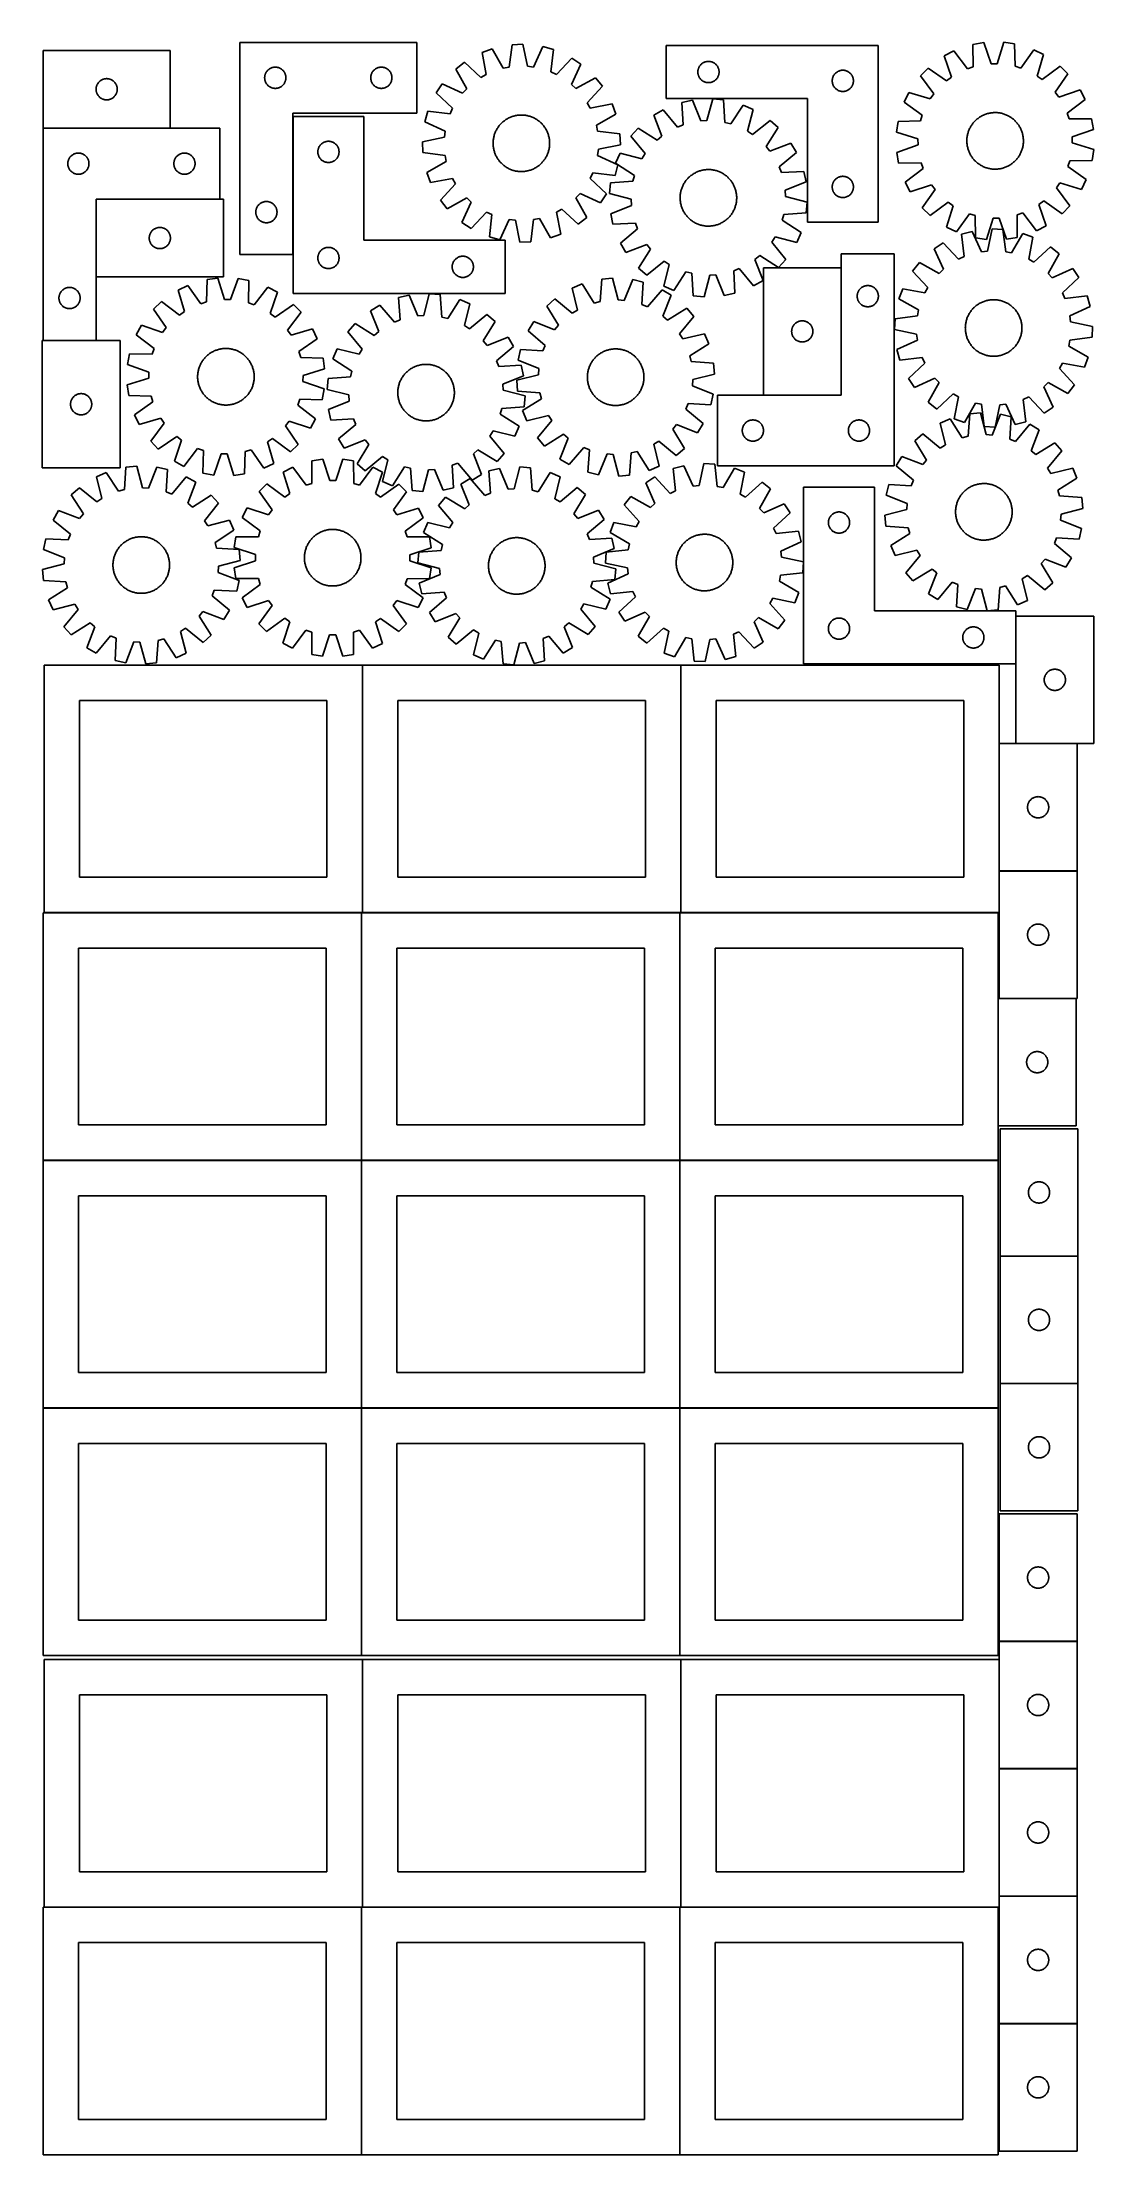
# Model space of a CAD drawing. Header units: millimetres. Extents: x 7 to 1493, y 7 to 2993.
import ezdxf

# ---------------------------------------------------------------- set-up
doc = ezdxf.new("R2010")
doc.units = ezdxf.units.MM
doc.layers.add('COMMON', color=5, linetype='CONTINUOUS', true_color=0x0000ff)
doc.layers.add('CUT', color=7, linetype='CONTINUOUS', true_color=0x000000)

msp = doc.modelspace()

# ---------------------------------------------------------------- linework, layer by layer
at = {"layer": 'COMMON'}
for p, q in [((7.60694, 2871.906207), (187.60694, 2871.906207)), ((361.123204, 2888.434632), (361.123204, 2693.242731)), ((82.70694, 2771.606206), (82.70694, 2661.606206)), ((257.60694, 2771.706207), (82.806941, 2771.706207)), ((1136.315403, 2494.613588), (1136.315403, 2674.613588)), ((82.60694, 2571.706207), (7.60694, 2571.706207)), ((1026.215402, 2494.513587), (1136.215402, 2494.513587)), ((459.274233, 1762.823825), (459.274233, 2112.823825)), ((909.474234, 1762.823825), (909.474234, 2112.823825)), ((1359.674234, 2001.772524), (1359.674234, 1821.772524)), ((1469.774235, 2001.872525), (1383.414713, 2001.872525)), ((1359.674234, 1821.572523), (1359.674234, 1762.823825)), ((1469.774235, 1821.672524), (1359.774235, 1821.672524)), ((457.849575, 1762.723825), (9.174232, 1762.723825)), ((457.949576, 1412.623824), (457.949576, 1762.623824)), ((908.049576, 1762.723825), (459.374233, 1762.723825)), ((908.149577, 1412.623824), (908.149577, 1762.623824)), ((1358.249577, 1762.723825), (909.574234, 1762.723825)), ((1358.349577, 1641.372522), (1358.349577, 1461.372522)), ((1468.449578, 1641.472523), (1359.774235, 1641.472523)), ((457.849575, 1412.523824), (7.849575, 1412.523824)), ((457.949576, 1062.423823), (457.949576, 1412.423823)), ((908.049576, 1412.523824), (458.049576, 1412.523824)), ((908.149577, 1062.423823), (908.149577, 1412.423823)), ((1358.249577, 1412.523824), (908.249577, 1412.523824)), ((1471.012425, 1277.098183), (1361.012425, 1277.098183)), ((1471.012425, 1096.898182), (1361.012425, 1096.898182)), ((7.849575, 1062.323822), (457.849575, 1062.323822)), ((457.949576, 712.223822), (457.949576, 1062.223822)), ((458.049576, 1062.323822), (908.049576, 1062.323822)), ((908.149576, 1062.223822), (908.149576, 712.223822)), ((1358.249577, 1062.323823), (908.249577, 1062.323823)), ((1359.774235, 732.523841), (1469.774235, 732.523841)), ((459.274233, 356.724781), (459.274233, 706.724781)), ((909.474234, 356.724781), (909.474234, 706.724781)), ((1359.674234, 706.724781), (1359.674234, 552.423841)), ((1359.674234, 552.22384), (1359.674234, 372.22384)), ((1469.774235, 552.323841), (1359.774235, 552.323841)), ((1359.674234, 372.023839), (1359.674234, 356.724781)), ((1469.774235, 372.12384), (1359.774235, 372.12384)), ((457.849575, 356.624781), (9.174232, 356.624781)), ((457.949576, 6.52478), (457.949576, 356.52478)), ((908.049576, 356.624781), (459.374233, 356.624781)), ((908.149577, 6.52478), (908.149577, 356.52478)), ((1358.249577, 356.624781), (909.574234, 356.624781)), ((1469.774235, 191.923839), (1359.774235, 191.923839))]:
    msp.add_line(p, q, dxfattribs=at)
at = {"layer": 'CUT'}
for p, q in [((286.023204, 2993.242731), (286.023204, 2693.242731)), ((536.023204, 2993.242731), (286.023204, 2993.242731)), ((536.023204, 2893.242731), (536.023204, 2993.242731)), ((670.813659, 2989.953642), (666.917757, 2958.4291)), ((686.187625, 2990.563342), (670.813659, 2989.953642)), ((692.567762, 2959.446327), (686.187625, 2990.563342)), ((714.529884, 2987.219369), (701.083042, 2958.441648)), ((729.339802, 2983.048412), (714.529884, 2987.219369)), ((1188.591821, 2988.8758), (888.591821, 2988.8758)), ((888.591821, 2988.8758), (888.591821, 2913.8758)), ((1188.591821, 2738.8758), (1188.591821, 2988.8758)), ((1337.767532, 2993.054734), (1322.605932, 2990.436257)), ((1322.605932, 2990.436257), (1322.873405, 2958.673021)), ((1348.169099, 2963.041701), (1337.767532, 2993.054734)), ((1366.303608, 2993.452493), (1356.74261, 2963.161206)), ((1381.5323, 2991.25762), (1366.303608, 2993.452493)), ((1382.150241, 2959.499269), (1381.5323, 2991.25762)), ((187.60694, 2982.006208), (7.60694, 2982.006208)), ((7.60694, 2982.006208), (7.60694, 2872.006208)), ((187.60694, 2872.006208), (187.60694, 2982.006208)), ((330.016395, 2956.987484), (330.731922, 2957.278483)), ((330.731922, 2957.278483), (331.461481, 2957.532261)), ((331.461481, 2957.532261), (332.203137, 2957.748147)), ((332.203137, 2957.748147), (332.954923, 2957.925566)), ((332.954923, 2957.925566), (333.714845, 2958.064049)), ((333.714845, 2958.064049), (334.480889, 2958.163229)), ((334.480889, 2958.163229), (335.251022, 2958.222842)), ((335.251022, 2958.222842), (336.023204, 2958.242731)), ((336.023204, 2958.242731), (336.795385, 2958.222842)), ((336.795385, 2958.222842), (337.565519, 2958.163229)), ((337.565519, 2958.163229), (338.331562, 2958.064049)), ((338.331562, 2958.064049), (339.091485, 2957.925566)), ((339.091485, 2957.925566), (339.84327, 2957.748147)), ((339.84327, 2957.748147), (340.584926, 2957.532261)), ((340.584926, 2957.532261), (341.314485, 2957.278483)), ((341.314485, 2957.278483), (342.030012, 2956.987484)), ((480.016395, 2956.987484), (480.731922, 2957.278483)), ((480.731922, 2957.278483), (481.461481, 2957.532261)), ((481.461481, 2957.532261), (482.203137, 2957.748147)), ((482.203137, 2957.748147), (482.954923, 2957.925566)), ((482.954923, 2957.925566), (483.714845, 2958.064049)), ((483.714845, 2958.064049), (484.480889, 2958.163229)), ((484.480889, 2958.163229), (485.251022, 2958.222842)), ((485.251022, 2958.222842), (486.023204, 2958.242731)), ((486.023204, 2958.242731), (486.795385, 2958.222842)), ((486.795385, 2958.222842), (487.565519, 2958.163229)), ((487.565519, 2958.163229), (488.331562, 2958.064049)), ((488.331562, 2958.064049), (489.091485, 2957.925566)), ((489.091485, 2957.925566), (489.84327, 2957.748147)), ((489.84327, 2957.748147), (490.584926, 2957.532261)), ((490.584926, 2957.532261), (491.314485, 2957.278483)), ((491.314485, 2957.278483), (492.030012, 2956.987484)), ((603.497215, 2965.091202), (591.417788, 2955.561354)), ((626.948977, 2943.667159), (603.497215, 2965.091202)), ((642.825224, 2984.375709), (628.392122, 2979.045033)), ((628.392122, 2979.045033), (634.428518, 2947.859513)), ((658.508782, 2956.753241), (642.825224, 2984.375709)), ((666.917757, 2958.4291), (658.508782, 2956.753241)), ((701.083042, 2958.441648), (692.567762, 2959.446327)), ((725.791987, 2951.482801), (729.339802, 2983.048412)), ((755.261548, 2971.109865), (733.580037, 2947.895929)), ((754.929237, 2933.642188), (768.05772, 2962.566532)), ((768.05772, 2962.566532), (755.261548, 2971.109865)), ((934.556069, 2956.667081), (934.847068, 2957.382609)), ((934.847068, 2957.382609), (935.174515, 2958.082207)), ((935.174515, 2958.082207), (935.537543, 2958.764021)), ((935.537543, 2958.764021), (935.935188, 2959.426243)), ((935.935188, 2959.426243), (936.366396, 2960.067117)), ((936.366396, 2960.067117), (936.830024, 2960.684942)), ((936.830024, 2960.684942), (937.324842, 2961.278082)), ((937.324842, 2961.278082), (937.849539, 2961.844962)), ((937.849539, 2961.844962), (938.402721, 2962.384081)), ((938.402721, 2962.384081), (938.982924, 2962.894007)), ((938.982924, 2962.894007), (939.588607, 2963.373389)), ((939.588607, 2963.373389), (940.218166, 2963.820955)), ((940.218166, 2963.820955), (940.869929, 2964.23552)), ((940.869929, 2964.23552), (941.54217, 2964.615982)), ((941.54217, 2964.615982), (942.233106, 2964.961334)), ((942.233106, 2964.961334), (942.940903, 2965.27066)), ((942.940903, 2965.27066), (943.663686, 2965.543139)), ((943.663686, 2965.543139), (944.399537, 2965.778048)), ((944.399537, 2965.778048), (945.146505, 2965.974766)), ((945.146505, 2965.974766), (945.90261, 2966.132769)), ((945.90261, 2966.132769), (946.665846, 2966.25164)), ((946.665846, 2966.25164), (947.434189, 2966.331063)), ((947.434189, 2966.331063), (948.205603, 2966.370827)), ((948.205603, 2966.370827), (948.97804, 2966.370827)), ((948.97804, 2966.370827), (949.749453, 2966.331063)), ((949.749453, 2966.331063), (950.517797, 2966.25164)), ((950.517797, 2966.25164), (951.281033, 2966.132769)), ((951.281033, 2966.132769), (952.037138, 2965.974766)), ((952.037138, 2965.974766), (952.784106, 2965.778048)), ((952.784106, 2965.778048), (953.519957, 2965.543139)), ((953.519957, 2965.543139), (954.24274, 2965.27066)), ((954.24274, 2965.27066), (954.950537, 2964.961334)), ((954.950537, 2964.961334), (955.641473, 2964.615982)), ((955.641473, 2964.615982), (956.313713, 2964.23552)), ((956.313713, 2964.23552), (956.965477, 2963.820955)), ((956.965477, 2963.820955), (957.595036, 2963.373389)), ((957.595036, 2963.373389), (958.200719, 2962.894007)), ((958.200719, 2962.894007), (958.780921, 2962.384081)), ((958.780921, 2962.384081), (959.334104, 2961.844962)), ((959.334104, 2961.844962), (959.8588, 2961.278082)), ((959.8588, 2961.278082), (960.353618, 2960.684942)), ((960.353618, 2960.684942), (960.817246, 2960.067117)), ((960.817246, 2960.067117), (961.248455, 2959.426243)), ((961.248455, 2959.426243), (961.6461, 2958.764021)), ((961.6461, 2958.764021), (962.009128, 2958.082207)), ((962.009128, 2958.082207), (962.336575, 2957.382609)), ((962.336575, 2957.382609), (962.627574, 2956.667081)), ((1295.589425, 2981.239834), (1281.97904, 2974.064322)), ((1281.97904, 2974.064322), (1292.048803, 2943.938343)), ((1314.756441, 2955.910005), (1295.589425, 2981.239834)), ((1322.873405, 2958.673021), (1314.756441, 2955.910005)), ((1356.74261, 2963.161206), (1348.169099, 2963.041701)), ((1390.341064, 2956.963564), (1382.150241, 2959.499269)), ((1408.794635, 2982.817779), (1390.341064, 2956.963564)), ((1422.59973, 2976.024406), (1408.794635, 2982.817779)), ((1413.373556, 2945.629465), (1422.59973, 2976.024406)), ((1445.919696, 2959.573116), (1420.379915, 2940.686763)), ((1456.949854, 2948.846225), (1445.919696, 2959.573116)), ((82.60694, 2927.006208), (82.626829, 2927.77839)), ((82.626829, 2927.77839), (82.686442, 2928.548523)), ((82.686442, 2928.548523), (82.785622, 2929.314567)), ((82.785622, 2929.314567), (82.924105, 2930.074489)), ((82.924105, 2930.074489), (83.101525, 2930.826275)), ((83.101525, 2930.826275), (83.31741, 2931.567931)), ((83.31741, 2931.567931), (83.571188, 2932.29749)), ((83.571188, 2932.29749), (83.862187, 2933.013017)), ((83.862187, 2933.013017), (84.189634, 2933.712615)), ((84.189634, 2933.712615), (84.552662, 2934.394429)), ((84.552662, 2934.394429), (84.950307, 2935.056651)), ((84.950307, 2935.056651), (85.381515, 2935.697525)), ((85.381515, 2935.697525), (85.845143, 2936.315351)), ((85.845143, 2936.315351), (86.339961, 2936.90849)), ((86.339961, 2936.90849), (86.864658, 2937.475371)), ((86.864658, 2937.475371), (87.41784, 2938.014489)), ((87.41784, 2938.014489), (87.998043, 2938.524415)), ((87.998043, 2938.524415), (88.603726, 2939.003797)), ((88.603726, 2939.003797), (89.233285, 2939.451364)), ((89.233285, 2939.451364), (89.885048, 2939.865928)), ((89.885048, 2939.865928), (90.557289, 2940.24639)), ((90.557289, 2940.24639), (91.248225, 2940.591742)), ((91.248225, 2940.591742), (91.956022, 2940.901068)), ((91.956022, 2940.901068), (92.678805, 2941.173547)), ((92.678805, 2941.173547), (93.414656, 2941.408456)), ((93.414656, 2941.408456), (94.161624, 2941.605174)), ((94.161624, 2941.605174), (94.917729, 2941.763178)), ((94.917729, 2941.763178), (95.680965, 2941.882048)), ((95.680965, 2941.882048), (96.449308, 2941.961471)), ((96.449308, 2941.961471), (97.220722, 2942.001235)), ((97.220722, 2942.001235), (97.993159, 2942.001235)), ((97.993159, 2942.001235), (98.764572, 2941.961471)), ((98.764572, 2941.961471), (99.532916, 2941.882048)), ((99.532916, 2941.882048), (100.296152, 2941.763178)), ((100.296152, 2941.763178), (101.052257, 2941.605174)), ((101.052257, 2941.605174), (101.799225, 2941.408456)), ((101.799225, 2941.408456), (102.535076, 2941.173547)), ((102.535076, 2941.173547), (103.257859, 2940.901068)), ((103.257859, 2940.901068), (103.965656, 2940.591742)), ((103.965656, 2940.591742), (104.656592, 2940.24639)), ((104.656592, 2940.24639), (105.328832, 2939.865928)), ((105.328832, 2939.865928), (105.980596, 2939.451364)), ((105.980596, 2939.451364), (106.610155, 2939.003797)), ((106.610155, 2939.003797), (107.215838, 2938.524415)), ((107.215838, 2938.524415), (107.79604, 2938.014489)), ((107.79604, 2938.014489), (108.349223, 2937.475371)), ((108.349223, 2937.475371), (108.873919, 2936.90849)), ((108.873919, 2936.90849), (109.368738, 2936.315351)), ((109.368738, 2936.315351), (109.832365, 2935.697525)), ((109.832365, 2935.697525), (110.263574, 2935.056651)), ((110.263574, 2935.056651), (110.661219, 2934.394429)), ((110.661219, 2934.394429), (111.024247, 2933.712615)), ((111.024247, 2933.712615), (111.351694, 2933.013017)), ((111.351694, 2933.013017), (111.642693, 2932.29749)), ((111.642693, 2932.29749), (111.896471, 2931.567931)), ((111.896471, 2931.567931), (112.112356, 2930.826275)), ((112.112356, 2930.826275), (112.289776, 2930.074489)), ((112.289776, 2930.074489), (112.428259, 2929.314567)), ((112.428259, 2929.314567), (112.527439, 2928.548523)), ((112.527439, 2928.548523), (112.587052, 2927.77839)), ((112.587052, 2927.77839), (112.60694, 2927.006208)), ((321.028177, 2943.628949), (321.067941, 2944.400363)), ((321.028177, 2942.856512), (321.028177, 2943.628949)), ((321.067941, 2942.085099), (321.028177, 2942.856512)), ((321.067941, 2944.400363), (321.147364, 2945.168706)), ((321.147364, 2941.316755), (321.067941, 2942.085099)), ((321.147364, 2945.168706), (321.266234, 2945.931942)), ((321.266234, 2940.553519), (321.147364, 2941.316755)), ((321.266234, 2945.931942), (321.424238, 2946.688047)), ((321.424238, 2939.797415), (321.266234, 2940.553519)), ((321.424238, 2946.688047), (321.620956, 2947.435015)), ((321.620956, 2939.050446), (321.424238, 2939.797415)), ((321.620956, 2947.435015), (321.855865, 2948.170866)), ((321.855865, 2938.314595), (321.620956, 2939.050446)), ((321.855865, 2948.170866), (322.128344, 2948.893649)), ((322.128344, 2937.591812), (321.855865, 2938.314595)), ((322.128344, 2948.893649), (322.43767, 2949.601447)), ((322.43767, 2936.884015), (322.128344, 2937.591812)), ((322.43767, 2949.601447), (322.783022, 2950.292382)), ((322.783022, 2936.19308), (322.43767, 2936.884015)), ((322.783022, 2950.292382), (323.163484, 2950.964623)), ((323.163484, 2935.520839), (322.783022, 2936.19308)), ((323.163484, 2950.964623), (323.578048, 2951.616387)), ((323.578048, 2934.869075), (323.163484, 2935.520839)), ((323.578048, 2951.616387), (324.025615, 2952.245945)), ((324.025615, 2934.239517), (323.578048, 2934.869075)), ((324.025615, 2952.245945), (324.504997, 2952.851628)), ((324.504997, 2933.633833), (324.025615, 2934.239517)), ((324.504997, 2952.851628), (325.014923, 2953.431831)), ((325.014923, 2933.053631), (324.504997, 2933.633833)), ((325.014923, 2953.431831), (325.554041, 2953.985014)), ((325.554041, 2932.500448), (325.014923, 2933.053631)), ((325.554041, 2953.985014), (326.120922, 2954.50971)), ((326.120922, 2931.975752), (325.554041, 2932.500448)), ((326.120922, 2954.50971), (326.714061, 2955.004528)), ((326.714061, 2931.480934), (326.120922, 2931.975752)), ((326.714061, 2955.004528), (327.331887, 2955.468156)), ((327.331887, 2931.017306), (326.714061, 2931.480934)), ((327.331887, 2955.468156), (327.972761, 2955.899364)), ((327.972761, 2930.586097), (327.331887, 2931.017306)), ((327.972761, 2955.899364), (328.634983, 2956.297009)), ((328.634983, 2930.188452), (327.972761, 2930.586097)), ((328.634983, 2956.297009), (329.316797, 2956.660037)), ((329.316797, 2929.825425), (328.634983, 2930.188452)), ((329.316797, 2956.660037), (330.016395, 2956.987484)), ((330.016395, 2929.497977), (329.316797, 2929.825425)), ((330.731922, 2929.206978), (330.016395, 2929.497977)), ((331.461481, 2928.9532), (330.731922, 2929.206978)), ((332.203137, 2928.737315), (331.461481, 2928.9532)), ((332.954923, 2928.559895), (332.203137, 2928.737315)), ((333.714845, 2928.421412), (332.954923, 2928.559895)), ((334.480889, 2928.322233), (333.714845, 2928.421412)), ((335.251022, 2928.262619), (334.480889, 2928.322233)), ((336.023204, 2928.242731), (335.251022, 2928.262619)), ((336.795385, 2928.262619), (336.023204, 2928.242731)), ((337.565519, 2928.322233), (336.795385, 2928.262619)), ((338.331562, 2928.421412), (337.565519, 2928.322233)), ((339.091485, 2928.559895), (338.331562, 2928.421412)), ((339.84327, 2928.737315), (339.091485, 2928.559895)), ((340.584926, 2928.9532), (339.84327, 2928.737315)), ((341.314485, 2929.206978), (340.584926, 2928.9532)), ((342.030012, 2929.497977), (341.314485, 2929.206978)), ((342.030012, 2956.987484), (342.729611, 2956.660037)), ((342.729611, 2929.825425), (342.030012, 2929.497977)), ((342.729611, 2956.660037), (343.411425, 2956.297009)), ((343.411425, 2930.188452), (342.729611, 2929.825425)), ((343.411425, 2956.297009), (344.073647, 2955.899364)), ((344.073647, 2930.586097), (343.411425, 2930.188452)), ((344.073647, 2955.899364), (344.71452, 2955.468156)), ((344.71452, 2931.017306), (344.073647, 2930.586097)), ((344.71452, 2955.468156), (345.332346, 2955.004528)), ((345.332346, 2931.480934), (344.71452, 2931.017306)), ((345.332346, 2955.004528), (345.925485, 2954.50971)), ((345.925485, 2931.975752), (345.332346, 2931.480934)), ((345.925485, 2954.50971), (346.492366, 2953.985014)), ((346.492366, 2932.500448), (345.925485, 2931.975752)), ((346.492366, 2953.985014), (347.031484, 2953.431831)), ((347.031484, 2933.053631), (346.492366, 2932.500448)), ((347.031484, 2953.431831), (347.54141, 2952.851628)), ((347.54141, 2933.633833), (347.031484, 2933.053631)), ((347.54141, 2952.851628), (348.020792, 2952.245945)), ((348.020792, 2934.239517), (347.54141, 2933.633833)), ((348.020792, 2952.245945), (348.468359, 2951.616387)), ((348.468359, 2934.869075), (348.020792, 2934.239517)), ((348.468359, 2951.616387), (348.882923, 2950.964623)), ((348.882923, 2935.520839), (348.468359, 2934.869075)), ((348.882923, 2950.964623), (349.263386, 2950.292382)), ((349.263386, 2936.19308), (348.882923, 2935.520839)), ((349.263386, 2950.292382), (349.608738, 2949.601447)), ((349.608738, 2936.884015), (349.263386, 2936.19308)), ((349.608738, 2949.601447), (349.918063, 2948.893649)), ((349.918063, 2937.591812), (349.608738, 2936.884015)), ((349.918063, 2948.893649), (350.190542, 2948.170866)), ((350.190542, 2938.314595), (349.918063, 2937.591812)), ((350.190542, 2948.170866), (350.425452, 2947.435015)), ((350.425452, 2939.050446), (350.190542, 2938.314595)), ((350.425452, 2947.435015), (350.622169, 2946.688047)), ((350.622169, 2939.797415), (350.425452, 2939.050446)), ((350.622169, 2946.688047), (350.780173, 2945.931942)), ((350.780173, 2940.553519), (350.622169, 2939.797415)), ((350.780173, 2945.931942), (350.899044, 2945.168706)), ((350.899044, 2941.316755), (350.780173, 2940.553519)), ((350.899044, 2945.168706), (350.978467, 2944.400363)), ((350.978467, 2942.085099), (350.899044, 2941.316755)), ((350.978467, 2944.400363), (351.018231, 2943.628949)), ((351.018231, 2942.856512), (350.978467, 2942.085099)), ((351.018231, 2943.628949), (351.018231, 2942.856512)), ((471.028177, 2943.628949), (471.067941, 2944.400363)), ((471.028177, 2942.856512), (471.028177, 2943.628949)), ((471.067941, 2942.085099), (471.028177, 2942.856512)), ((471.067941, 2944.400363), (471.147364, 2945.168706)), ((471.147364, 2941.316755), (471.067941, 2942.085099)), ((471.147364, 2945.168706), (471.266234, 2945.931942)), ((471.266234, 2940.553519), (471.147364, 2941.316755)), ((471.266234, 2945.931942), (471.424238, 2946.688047)), ((471.424238, 2939.797415), (471.266234, 2940.553519)), ((471.424238, 2946.688047), (471.620956, 2947.435015)), ((471.620956, 2939.050446), (471.424238, 2939.797415)), ((471.620956, 2947.435015), (471.855865, 2948.170866)), ((471.855865, 2938.314595), (471.620956, 2939.050446)), ((471.855865, 2948.170866), (472.128344, 2948.893649)), ((472.128344, 2937.591812), (471.855865, 2938.314595)), ((472.128344, 2948.893649), (472.43767, 2949.601447)), ((472.43767, 2936.884015), (472.128344, 2937.591812)), ((472.43767, 2949.601447), (472.783022, 2950.292382)), ((472.783022, 2936.19308), (472.43767, 2936.884015)), ((472.783022, 2950.292382), (473.163484, 2950.964623)), ((473.163484, 2935.520839), (472.783022, 2936.19308)), ((473.163484, 2950.964623), (473.578048, 2951.616387)), ((473.578048, 2934.869075), (473.163484, 2935.520839)), ((473.578048, 2951.616387), (474.025615, 2952.245945)), ((474.025615, 2934.239517), (473.578048, 2934.869075)), ((474.025615, 2952.245945), (474.504997, 2952.851628)), ((474.504997, 2933.633833), (474.025615, 2934.239517)), ((474.504997, 2952.851628), (475.014923, 2953.431831)), ((475.014923, 2933.053631), (474.504997, 2933.633833)), ((475.014923, 2953.431831), (475.554041, 2953.985014)), ((475.554041, 2932.500448), (475.014923, 2933.053631)), ((475.554041, 2953.985014), (476.120922, 2954.50971)), ((476.120922, 2931.975752), (475.554041, 2932.500448)), ((476.120922, 2954.50971), (476.714061, 2955.004528)), ((476.714061, 2931.480934), (476.120922, 2931.975752)), ((476.714061, 2955.004528), (477.331887, 2955.468156)), ((477.331887, 2931.017306), (476.714061, 2931.480934)), ((477.331887, 2955.468156), (477.972761, 2955.899364)), ((477.972761, 2930.586097), (477.331887, 2931.017306)), ((477.972761, 2955.899364), (478.634983, 2956.297009)), ((478.634983, 2930.188452), (477.972761, 2930.586097)), ((478.634983, 2956.297009), (479.316797, 2956.660037)), ((479.316797, 2929.825425), (478.634983, 2930.188452)), ((479.316797, 2956.660037), (480.016395, 2956.987484)), ((480.016395, 2929.497977), (479.316797, 2929.825425)), ((480.731922, 2929.206978), (480.016395, 2929.497977)), ((481.461481, 2928.9532), (480.731922, 2929.206978)), ((482.203137, 2928.737315), (481.461481, 2928.9532)), ((482.954923, 2928.559895), (482.203137, 2928.737315)), ((483.714845, 2928.421412), (482.954923, 2928.559895)), ((484.480889, 2928.322233), (483.714845, 2928.421412)), ((485.251022, 2928.262619), (484.480889, 2928.322233)), ((486.023204, 2928.242731), (485.251022, 2928.262619)), ((486.795385, 2928.262619), (486.023204, 2928.242731)), ((487.565519, 2928.322233), (486.795385, 2928.262619)), ((488.331562, 2928.421412), (487.565519, 2928.322233)), ((489.091485, 2928.559895), (488.331562, 2928.421412)), ((489.84327, 2928.737315), (489.091485, 2928.559895)), ((490.584926, 2928.9532), (489.84327, 2928.737315)), ((491.314485, 2929.206978), (490.584926, 2928.9532)), ((492.030012, 2929.497977), (491.314485, 2929.206978)), ((492.030012, 2956.987484), (492.729611, 2956.660037)), ((492.729611, 2929.825425), (492.030012, 2929.497977)), ((492.729611, 2956.660037), (493.411425, 2956.297009)), ((493.411425, 2930.188452), (492.729611, 2929.825425)), ((493.411425, 2956.297009), (494.073647, 2955.899364)), ((494.073647, 2930.586097), (493.411425, 2930.188452)), ((494.073647, 2955.899364), (494.71452, 2955.468156)), ((494.71452, 2931.017306), (494.073647, 2930.586097)), ((494.71452, 2955.468156), (495.332346, 2955.004528)), ((495.332346, 2931.480934), (494.71452, 2931.017306)), ((495.332346, 2955.004528), (495.925485, 2954.50971)), ((495.925485, 2931.975752), (495.332346, 2931.480934)), ((495.925485, 2954.50971), (496.492366, 2953.985014)), ((496.492366, 2932.500448), (495.925485, 2931.975752)), ((496.492366, 2953.985014), (497.031484, 2953.431831)), ((497.031484, 2933.053631), (496.492366, 2932.500448)), ((497.031484, 2953.431831), (497.54141, 2952.851628)), ((497.54141, 2933.633833), (497.031484, 2933.053631)), ((497.54141, 2952.851628), (498.020792, 2952.245945)), ((498.020792, 2934.239517), (497.54141, 2933.633833)), ((498.020792, 2952.245945), (498.468359, 2951.616387)), ((498.468359, 2934.869075), (498.020792, 2934.239517)), ((498.468359, 2951.616387), (498.882923, 2950.964623)), ((498.882923, 2935.520839), (498.468359, 2934.869075)), ((498.882923, 2950.964623), (499.263386, 2950.292382)), ((499.263386, 2936.19308), (498.882923, 2935.520839)), ((499.263386, 2950.292382), (499.608738, 2949.601447)), ((499.608738, 2936.884015), (499.263386, 2936.19308)), ((499.608738, 2949.601447), (499.918063, 2948.893649)), ((499.918063, 2937.591812), (499.608738, 2936.884015)), ((499.918063, 2948.893649), (500.190542, 2948.170866)), ((500.190542, 2938.314595), (499.918063, 2937.591812)), ((500.190542, 2948.170866), (500.425452, 2947.435015)), ((500.425452, 2939.050446), (500.190542, 2938.314595)), ((500.425452, 2947.435015), (500.622169, 2946.688047)), ((500.622169, 2939.797415), (500.425452, 2939.050446)), ((500.622169, 2946.688047), (500.780173, 2945.931942)), ((500.780173, 2940.553519), (500.622169, 2939.797415)), ((500.780173, 2945.931942), (500.899044, 2945.168706)), ((500.899044, 2941.316755), (500.780173, 2940.553519)), ((500.899044, 2945.168706), (500.978467, 2944.400363)), ((500.978467, 2942.085099), (500.899044, 2941.316755)), ((500.978467, 2944.400363), (501.018231, 2943.628949)), ((501.018231, 2942.856512), (500.978467, 2942.085099)), ((501.018231, 2943.628949), (501.018231, 2942.856512)), ((572.053295, 2934.597523), (563.509963, 2921.801351)), ((600.977639, 2921.46904), (572.053295, 2934.597523)), ((591.417788, 2955.561354), (606.795598, 2927.767511)), ((606.795598, 2927.767511), (600.977639, 2921.46904)), ((634.428518, 2947.859513), (626.948977, 2943.667159)), ((733.580037, 2947.895929), (725.791987, 2951.482801)), ((761.227708, 2927.82423), (754.929237, 2933.642188)), ((789.021551, 2943.202039), (761.227708, 2927.82423)), ((777.127356, 2907.670851), (798.551399, 2931.122613)), ((798.551399, 2931.122613), (789.021551, 2943.202039)), ((933.591821, 2951.3758), (933.61171, 2952.147981)), ((933.61171, 2950.603619), (933.591821, 2951.3758)), ((933.61171, 2952.147981), (933.671323, 2952.918115)), ((933.671323, 2949.833485), (933.61171, 2950.603619)), ((933.671323, 2952.918115), (933.770503, 2953.684159)), ((933.770503, 2949.067441), (933.671323, 2949.833485)), ((933.770503, 2953.684159), (933.908986, 2954.444081)), ((933.908986, 2948.307519), (933.770503, 2949.067441)), ((933.908986, 2954.444081), (934.086406, 2955.195867)), ((934.086406, 2947.555733), (933.908986, 2948.307519)), ((934.086406, 2955.195867), (934.302291, 2955.937523)), ((934.302291, 2946.814078), (934.086406, 2947.555733)), ((934.302291, 2955.937523), (934.556069, 2956.667081)), ((934.556069, 2946.084519), (934.302291, 2946.814078)), ((934.847068, 2945.368992), (934.556069, 2946.084519)), ((935.174515, 2944.669393), (934.847068, 2945.368992)), ((935.537543, 2943.987579), (935.174515, 2944.669393)), ((935.935188, 2943.325357), (935.537543, 2943.987579)), ((936.366396, 2942.684484), (935.935188, 2943.325357)), ((936.830024, 2942.066658), (936.366396, 2942.684484)), ((937.324842, 2941.473518), (936.830024, 2942.066658)), ((937.849539, 2940.906638), (937.324842, 2941.473518)), ((938.402721, 2940.36752), (937.849539, 2940.906638)), ((938.982924, 2939.857593), (938.402721, 2940.36752)), ((939.588607, 2939.378211), (938.982924, 2939.857593)), ((940.218166, 2938.930645), (939.588607, 2939.378211)), ((940.869929, 2938.516081), (940.218166, 2938.930645)), ((941.54217, 2938.135618), (940.869929, 2938.516081)), ((942.233106, 2937.790266), (941.54217, 2938.135618)), ((942.940903, 2937.480941), (942.233106, 2937.790266)), ((943.663686, 2937.208462), (942.940903, 2937.480941)), ((944.399537, 2936.973552), (943.663686, 2937.208462)), ((945.146505, 2936.776834), (944.399537, 2936.973552)), ((945.90261, 2936.618831), (945.146505, 2936.776834)), ((946.665846, 2936.49996), (945.90261, 2936.618831)), ((947.434189, 2936.420537), (946.665846, 2936.49996)), ((948.205603, 2936.380773), (947.434189, 2936.420537)), ((948.97804, 2936.380773), (948.205603, 2936.380773)), ((949.749453, 2936.420537), (948.97804, 2936.380773)), ((950.517797, 2936.49996), (949.749453, 2936.420537)), ((951.281033, 2936.618831), (950.517797, 2936.49996)), ((952.037138, 2936.776834), (951.281033, 2936.618831)), ((952.784106, 2936.973552), (952.037138, 2936.776834)), ((953.519957, 2937.208462), (952.784106, 2936.973552)), ((954.24274, 2937.480941), (953.519957, 2937.208462)), ((954.950537, 2937.790266), (954.24274, 2937.480941)), ((955.641473, 2938.135618), (954.950537, 2937.790266)), ((956.313713, 2938.516081), (955.641473, 2938.135618)), ((956.965477, 2938.930645), (956.313713, 2938.516081)), ((957.595036, 2939.378211), (956.965477, 2938.930645)), ((958.200719, 2939.857593), (957.595036, 2939.378211)), ((958.780921, 2940.36752), (958.200719, 2939.857593)), ((959.334104, 2940.906638), (958.780921, 2940.36752)), ((959.8588, 2941.473518), (959.334104, 2940.906638)), ((960.353618, 2942.066658), (959.8588, 2941.473518)), ((960.817246, 2942.684484), (960.353618, 2942.066658)), ((961.248455, 2943.325357), (960.817246, 2942.684484)), ((961.6461, 2943.987579), (961.248455, 2943.325357)), ((962.009128, 2944.669393), (961.6461, 2943.987579)), ((962.336575, 2945.368992), (962.009128, 2944.669393)), ((962.627574, 2946.084519), (962.336575, 2945.368992)), ((962.627574, 2956.667081), (962.881352, 2955.937523)), ((962.881352, 2946.814078), (962.627574, 2946.084519)), ((962.881352, 2955.937523), (963.097237, 2955.195867)), ((963.097237, 2947.555733), (962.881352, 2946.814078)), ((963.097237, 2955.195867), (963.274657, 2954.444081)), ((963.274657, 2948.307519), (963.097237, 2947.555733)), ((963.274657, 2954.444081), (963.41314, 2953.684159)), ((963.41314, 2949.067441), (963.274657, 2948.307519)), ((963.41314, 2953.684159), (963.51232, 2952.918115)), ((963.51232, 2949.833485), (963.41314, 2949.067441)), ((963.51232, 2952.918115), (963.571933, 2952.147981)), ((963.571933, 2950.603619), (963.51232, 2949.833485)), ((963.571933, 2952.147981), (963.591821, 2951.3758)), ((963.591821, 2951.3758), (963.571933, 2950.603619)), ((1123.591821, 2938.8758), (1123.61171, 2939.647981)), ((1123.61171, 2938.103619), (1123.591821, 2938.8758)), ((1123.61171, 2939.647981), (1123.671323, 2940.418115)), ((1123.671323, 2937.333485), (1123.61171, 2938.103619)), ((1123.671323, 2940.418115), (1123.770503, 2941.184159)), ((1123.770503, 2936.567441), (1123.671323, 2937.333485)), ((1123.770503, 2941.184159), (1123.908986, 2941.944081)), ((1123.908986, 2935.807519), (1123.770503, 2936.567441)), ((1123.908986, 2941.944081), (1124.086406, 2942.695867)), ((1124.086406, 2935.055733), (1123.908986, 2935.807519)), ((1124.086406, 2942.695867), (1124.302291, 2943.437523)), ((1124.302291, 2934.314078), (1124.086406, 2935.055733)), ((1124.302291, 2943.437523), (1124.556069, 2944.167081)), ((1124.556069, 2933.584519), (1124.302291, 2934.314078)), ((1124.556069, 2944.167081), (1124.847068, 2944.882609)), ((1124.847068, 2932.868992), (1124.556069, 2933.584519)), ((1124.847068, 2944.882609), (1125.174515, 2945.582207)), ((1125.174515, 2932.169393), (1124.847068, 2932.868992)), ((1125.174515, 2945.582207), (1125.537543, 2946.264021)), ((1125.537543, 2931.487579), (1125.174515, 2932.169393)), ((1125.537543, 2946.264021), (1125.935188, 2946.926243)), ((1125.935188, 2930.825357), (1125.537543, 2931.487579)), ((1125.935188, 2946.926243), (1126.366396, 2947.567117)), ((1126.366396, 2930.184484), (1125.935188, 2930.825357)), ((1126.366396, 2947.567117), (1126.830024, 2948.184942)), ((1126.830024, 2929.566658), (1126.366396, 2930.184484)), ((1126.830024, 2948.184942), (1127.324842, 2948.778082)), ((1127.324842, 2928.973518), (1126.830024, 2929.566658)), ((1127.324842, 2948.778082), (1127.849539, 2949.344962)), ((1127.849539, 2928.406638), (1127.324842, 2928.973518)), ((1127.849539, 2949.344962), (1128.402721, 2949.884081)), ((1128.402721, 2927.86752), (1127.849539, 2928.406638)), ((1128.402721, 2949.884081), (1128.982924, 2950.394007)), ((1128.982924, 2927.357593), (1128.402721, 2927.86752)), ((1128.982924, 2950.394007), (1129.588607, 2950.873389)), ((1129.588607, 2926.878211), (1128.982924, 2927.357593)), ((1129.588607, 2950.873389), (1130.218166, 2951.320955)), ((1130.218166, 2951.320955), (1130.869929, 2951.73552)), ((1130.869929, 2951.73552), (1131.54217, 2952.115982)), ((1131.54217, 2952.115982), (1132.233106, 2952.461334)), ((1132.233106, 2952.461334), (1132.940903, 2952.77066)), ((1132.940903, 2952.77066), (1133.663686, 2953.043139)), ((1133.663686, 2953.043139), (1134.399537, 2953.278048)), ((1134.399537, 2953.278048), (1135.146505, 2953.474766)), ((1135.146505, 2953.474766), (1135.90261, 2953.632769)), ((1135.90261, 2953.632769), (1136.665846, 2953.75164)), ((1136.665846, 2953.75164), (1137.434189, 2953.831063)), ((1137.434189, 2953.831063), (1138.205603, 2953.870827)), ((1138.205603, 2953.870827), (1138.97804, 2953.870827)), ((1138.97804, 2953.870827), (1139.749453, 2953.831063)), ((1139.749453, 2953.831063), (1140.517797, 2953.75164)), ((1140.517797, 2953.75164), (1141.281033, 2953.632769)), ((1141.281033, 2953.632769), (1142.037138, 2953.474766)), ((1142.037138, 2953.474766), (1142.784106, 2953.278048)), ((1142.784106, 2953.278048), (1143.519957, 2953.043139)), ((1143.519957, 2953.043139), (1144.24274, 2952.77066)), ((1144.24274, 2952.77066), (1144.950537, 2952.461334)), ((1144.950537, 2952.461334), (1145.641473, 2952.115982)), ((1145.641473, 2952.115982), (1146.313713, 2951.73552)), ((1146.313713, 2951.73552), (1146.965477, 2951.320955)), ((1146.965477, 2951.320955), (1147.595036, 2950.873389)), ((1147.595036, 2950.873389), (1148.200719, 2950.394007)), ((1148.200719, 2927.357593), (1147.595036, 2926.878211)), ((1148.200719, 2950.394007), (1148.780921, 2949.884081)), ((1148.780921, 2927.86752), (1148.200719, 2927.357593)), ((1148.780921, 2949.884081), (1149.334104, 2949.344962)), ((1149.334104, 2928.406638), (1148.780921, 2927.86752)), ((1149.334104, 2949.344962), (1149.8588, 2948.778082)), ((1149.8588, 2928.973518), (1149.334104, 2928.406638)), ((1149.8588, 2948.778082), (1150.353618, 2948.184942)), ((1150.353618, 2929.566658), (1149.8588, 2928.973518)), ((1150.353618, 2948.184942), (1150.817246, 2947.567117)), ((1150.817246, 2930.184484), (1150.353618, 2929.566658)), ((1150.817246, 2947.567117), (1151.248455, 2946.926243)), ((1151.248455, 2930.825357), (1150.817246, 2930.184484)), ((1151.248455, 2946.926243), (1151.6461, 2946.264021)), ((1151.6461, 2931.487579), (1151.248455, 2930.825357)), ((1151.6461, 2946.264021), (1152.009128, 2945.582207)), ((1152.009128, 2932.169393), (1151.6461, 2931.487579)), ((1152.009128, 2945.582207), (1152.336575, 2944.882609)), ((1152.336575, 2932.868992), (1152.009128, 2932.169393)), ((1152.336575, 2944.882609), (1152.627574, 2944.167081)), ((1152.627574, 2933.584519), (1152.336575, 2932.868992)), ((1152.627574, 2944.167081), (1152.881352, 2943.437523)), ((1152.881352, 2934.314078), (1152.627574, 2933.584519)), ((1152.881352, 2943.437523), (1153.097237, 2942.695867)), ((1153.097237, 2935.055733), (1152.881352, 2934.314078)), ((1153.097237, 2942.695867), (1153.274657, 2941.944081)), ((1153.274657, 2935.807519), (1153.097237, 2935.055733)), ((1153.274657, 2941.944081), (1153.41314, 2941.184159)), ((1153.41314, 2936.567441), (1153.274657, 2935.807519)), ((1153.41314, 2941.184159), (1153.51232, 2940.418115)), ((1153.51232, 2937.333485), (1153.41314, 2936.567441)), ((1153.51232, 2940.418115), (1153.571933, 2939.647981)), ((1153.571933, 2938.103619), (1153.51232, 2937.333485)), ((1153.571933, 2939.647981), (1153.591821, 2938.8758)), ((1153.591821, 2938.8758), (1153.571933, 2938.103619)), ((1259.126667, 2956.969444), (1248.399777, 2945.939287)), ((1248.399777, 2945.939287), (1267.28613, 2920.399506)), ((1285.18293, 2938.802279), (1259.126667, 2956.969444)), ((1292.048803, 2943.938343), (1285.18293, 2938.802279)), ((1420.379915, 2940.686763), (1413.373556, 2945.629465)), ((1438.782688, 2922.789962), (1456.949854, 2948.846225)), ((82.626829, 2926.234027), (82.60694, 2927.006208)), ((82.686442, 2925.463893), (82.626829, 2926.234027)), ((82.785622, 2924.69785), (82.686442, 2925.463893)), ((82.924105, 2923.937927), (82.785622, 2924.69785)), ((83.101525, 2923.186142), (82.924105, 2923.937927)), ((83.31741, 2922.444486), (83.101525, 2923.186142)), ((83.571188, 2921.714927), (83.31741, 2922.444486)), ((83.862187, 2920.9994), (83.571188, 2921.714927)), ((84.189634, 2920.299801), (83.862187, 2920.9994)), ((84.552662, 2919.617987), (84.189634, 2920.299801)), ((84.950307, 2918.955765), (84.552662, 2919.617987)), ((85.381515, 2918.314892), (84.950307, 2918.955765)), ((85.845143, 2917.697066), (85.381515, 2918.314892)), ((86.339961, 2917.103926), (85.845143, 2917.697066)), ((86.864658, 2916.537046), (86.339961, 2917.103926)), ((87.41784, 2915.997928), (86.864658, 2916.537046)), ((87.998043, 2915.488002), (87.41784, 2915.997928)), ((88.603726, 2915.00862), (87.998043, 2915.488002)), ((89.233285, 2914.561053), (88.603726, 2915.00862)), ((89.885048, 2914.146489), (89.233285, 2914.561053)), ((90.557289, 2913.766026), (89.885048, 2914.146489)), ((91.248225, 2913.420674), (90.557289, 2913.766026)), ((91.956022, 2913.111349), (91.248225, 2913.420674)), ((92.678805, 2912.83887), (91.956022, 2913.111349)), ((93.414656, 2912.60396), (92.678805, 2912.83887)), ((94.161624, 2912.407243), (93.414656, 2912.60396)), ((94.917729, 2912.249239), (94.161624, 2912.407243)), ((95.680965, 2912.130368), (94.917729, 2912.249239)), ((96.449308, 2912.050945), (95.680965, 2912.130368)), ((97.220722, 2912.011181), (96.449308, 2912.050945)), ((97.993159, 2912.011181), (97.220722, 2912.011181)), ((98.764572, 2912.050945), (97.993159, 2912.011181)), ((99.532916, 2912.130368), (98.764572, 2912.050945)), ((100.296152, 2912.249239), (99.532916, 2912.130368)), ((101.052257, 2912.407243), (100.296152, 2912.249239)), ((101.799225, 2912.60396), (101.052257, 2912.407243)), ((102.535076, 2912.83887), (101.799225, 2912.60396)), ((103.257859, 2913.111349), (102.535076, 2912.83887)), ((103.965656, 2913.420674), (103.257859, 2913.111349)), ((104.656592, 2913.766026), (103.965656, 2913.420674)), ((105.328832, 2914.146489), (104.656592, 2913.766026)), ((105.980596, 2914.561053), (105.328832, 2914.146489)), ((106.610155, 2915.00862), (105.980596, 2914.561053)), ((107.215838, 2915.488002), (106.610155, 2915.00862)), ((107.79604, 2915.997928), (107.215838, 2915.488002)), ((108.349223, 2916.537046), (107.79604, 2915.997928)), ((108.873919, 2917.103926), (108.349223, 2916.537046)), ((109.368738, 2917.697066), (108.873919, 2917.103926)), ((109.832365, 2918.314892), (109.368738, 2917.697066)), ((110.263574, 2918.955765), (109.832365, 2918.314892)), ((110.661219, 2919.617987), (110.263574, 2918.955765)), ((111.024247, 2920.299801), (110.661219, 2919.617987)), ((111.351694, 2920.9994), (111.024247, 2920.299801)), ((111.642693, 2921.714927), (111.351694, 2920.9994)), ((111.896471, 2922.444486), (111.642693, 2921.714927)), ((112.112356, 2923.186142), (111.896471, 2922.444486)), ((112.289776, 2923.937927), (112.112356, 2923.186142)), ((112.428259, 2924.69785), (112.289776, 2923.937927)), ((112.527439, 2925.463893), (112.428259, 2924.69785)), ((112.587052, 2926.234027), (112.527439, 2925.463893)), ((112.60694, 2927.006208), (112.587052, 2926.234027)), ((563.509963, 2921.801351), (586.723898, 2900.119839)), ((586.723898, 2900.119839), (583.137026, 2892.33179)), ((781.31971, 2900.191309), (777.127356, 2907.670851)), ((812.50523, 2906.227705), (781.31971, 2900.191309)), ((817.835906, 2891.794603), (812.50523, 2906.227705)), ((884.506679, 2897.983246), (871.229957, 2890.207695)), ((904.78462, 2873.53371), (884.506679, 2897.983246)), ((888.591821, 2913.8758), (1088.591821, 2913.8758)), ((926.115709, 2911.668024), (911.086019, 2908.375768)), ((911.086019, 2908.375768), (912.770241, 2876.656087)), ((937.845856, 2882.148904), (926.115709, 2911.668024)), ((954.605629, 2913.338432), (946.405499, 2882.65077)), ((969.917078, 2911.825124), (954.605629, 2913.338432)), ((971.9512, 2880.125958), (969.917078, 2911.825124)), ((997.528786, 2904.609906), (980.24699, 2877.958185)), ((1011.623201, 2898.439167), (997.528786, 2904.609906)), ((1003.762186, 2867.66289), (1011.623201, 2898.439167)), ((1088.591821, 2913.8758), (1088.591821, 2738.8758)), ((1130.218166, 2926.430645), (1129.588607, 2926.878211)), ((1130.869929, 2926.016081), (1130.218166, 2926.430645)), ((1131.54217, 2925.635618), (1130.869929, 2926.016081)), ((1132.233106, 2925.290266), (1131.54217, 2925.635618)), ((1132.940903, 2924.980941), (1132.233106, 2925.290266)), ((1133.663686, 2924.708462), (1132.940903, 2924.980941)), ((1134.399537, 2924.473552), (1133.663686, 2924.708462)), ((1135.146505, 2924.276834), (1134.399537, 2924.473552)), ((1135.90261, 2924.118831), (1135.146505, 2924.276834)), ((1136.665846, 2923.99996), (1135.90261, 2924.118831)), ((1137.434189, 2923.920537), (1136.665846, 2923.99996)), ((1138.205603, 2923.880773), (1137.434189, 2923.920537)), ((1138.97804, 2923.880773), (1138.205603, 2923.880773)), ((1139.749453, 2923.920537), (1138.97804, 2923.880773)), ((1140.517797, 2923.99996), (1139.749453, 2923.920537)), ((1141.281033, 2924.118831), (1140.517797, 2923.99996)), ((1142.037138, 2924.276834), (1141.281033, 2924.118831)), ((1142.784106, 2924.473552), (1142.037138, 2924.276834)), ((1143.519957, 2924.708462), (1142.784106, 2924.473552)), ((1144.24274, 2924.980941), (1143.519957, 2924.708462)), ((1144.950537, 2925.290266), (1144.24274, 2924.980941)), ((1145.641473, 2925.635618), (1144.950537, 2925.290266)), ((1146.313713, 2926.016081), (1145.641473, 2925.635618)), ((1146.965477, 2926.430645), (1146.313713, 2926.016081)), ((1147.595036, 2926.878211), (1146.965477, 2926.430645)), ((1231.948486, 2922.61932), (1225.155113, 2908.814226)), ((1225.155113, 2908.814226), (1251.009328, 2890.360654)), ((1262.343427, 2913.393147), (1231.948486, 2922.61932)), ((1267.28613, 2920.399506), (1262.343427, 2913.393147)), ((1443.918752, 2915.924089), (1438.782688, 2922.789962)), ((1474.044732, 2925.993852), (1443.918752, 2915.924089)), ((1455.890414, 2893.216451), (1481.220244, 2912.383467)), ((1481.220244, 2912.383467), (1474.044732, 2925.993852)), ((7.60694, 2872.006208), (187.60694, 2872.006208)), ((7.60694, 2871.806207), (7.60694, 2571.806207)), ((257.60694, 2871.806207), (7.60694, 2871.806207)), ((257.60694, 2771.806207), (257.60694, 2871.806207)), ((361.023204, 2693.242731), (361.023204, 2893.242731)), ((361.023204, 2893.242731), (536.023204, 2893.242731)), ((461.223205, 2888.434632), (361.223205, 2888.434632)), ((361.223205, 2888.434632), (361.223205, 2638.434632)), ((461.223205, 2713.434632), (461.223205, 2888.434632)), ((551.571416, 2895.879604), (547.400458, 2881.069687)), ((547.400458, 2881.069687), (576.178179, 2867.622845)), ((583.137026, 2892.33179), (551.571416, 2895.879604)), ((576.178179, 2867.622845), (575.1735, 2859.107565)), ((647.577838, 2867.026999), (648.112448, 2868.164188)), ((648.112448, 2868.164188), (648.682515, 2869.284023)), ((648.682515, 2869.284023), (649.287475, 2870.385399)), ((649.287475, 2870.385399), (649.926732, 2871.46723)), ((649.926732, 2871.46723), (650.599654, 2872.528447)), ((650.599654, 2872.528447), (651.305578, 2873.568004)), ((651.305578, 2873.568004), (652.043807, 2874.584874)), ((652.043807, 2874.584874), (652.813613, 2875.578054)), ((652.813613, 2875.578054), (653.614235, 2876.546564)), ((653.614235, 2876.546564), (654.444883, 2877.489448)), ((654.444883, 2877.489448), (655.304739, 2878.405775)), ((655.304739, 2878.405775), (656.192952, 2879.294641)), ((656.192952, 2879.294641), (657.108648, 2880.15517)), ((657.108648, 2880.15517), (658.050921, 2880.986511)), ((658.050921, 2880.986511), (659.018842, 2881.787844)), ((659.018842, 2881.787844), (660.011457, 2882.558378)), ((660.011457, 2882.558378), (661.027784, 2883.297354)), ((661.027784, 2883.297354), (662.066822, 2884.004042)), ((662.066822, 2884.004042), (663.127545, 2884.677743)), ((663.127545, 2884.677743), (664.208906, 2885.317794)), ((664.208906, 2885.317794), (665.309838, 2885.923563)), ((665.309838, 2885.923563), (666.429254, 2886.494452)), ((666.429254, 2886.494452), (667.56605, 2887.029898)), ((667.56605, 2887.029898), (668.719103, 2887.529372)), ((668.719103, 2887.529372), (669.887277, 2887.992381)), ((669.887277, 2887.992381), (671.069417, 2888.418468)), ((671.069417, 2888.418468), (672.264358, 2888.807213)), ((672.264358, 2888.807213), (673.470921, 2889.158233)), ((673.470921, 2889.158233), (674.687913, 2889.47118)), ((674.687913, 2889.47118), (675.914135, 2889.745746)), ((675.914135, 2889.745746), (677.148376, 2889.98166)), ((677.148376, 2889.98166), (678.389419, 2890.178689)), ((678.389419, 2890.178689), (679.636038, 2890.336638)), ((679.636038, 2890.336638), (680.887003, 2890.455353)), ((680.887003, 2890.455353), (682.14108, 2890.534715)), ((682.14108, 2890.534715), (683.39703, 2890.574647)), ((683.39703, 2890.574647), (684.653616, 2890.575108)), ((684.653616, 2890.575108), (685.909595, 2890.536099)), ((685.909595, 2890.536099), (687.16373, 2890.457658)), ((687.16373, 2890.457658), (688.414782, 2890.339863)), ((688.414782, 2890.339863), (689.661517, 2890.182829)), ((689.661517, 2890.182829), (690.902704, 2889.986711)), ((690.902704, 2889.986711), (692.137118, 2889.751704)), ((692.137118, 2889.751704), (693.363541, 2889.478039)), ((693.363541, 2889.478039), (694.580763, 2889.165986)), ((694.580763, 2889.165986), (695.787583, 2888.815853)), ((695.787583, 2888.815853), (696.982809, 2888.427985)), ((696.982809, 2888.427985), (698.165262, 2888.002767)), ((698.165262, 2888.002767), (699.333776, 2887.540616)), ((699.333776, 2887.540616), (700.487196, 2887.041989)), ((700.487196, 2887.041989), (701.624385, 2886.507379)), ((701.624385, 2886.507379), (702.74422, 2885.937312)), ((702.74422, 2885.937312), (703.845597, 2885.332352)), ((703.845597, 2885.332352), (704.927427, 2884.693095)), ((704.927427, 2884.693095), (705.988645, 2884.020173)), ((705.988645, 2884.020173), (707.028201, 2883.314249)), ((707.028201, 2883.314249), (708.045071, 2882.57602)), ((708.045071, 2882.57602), (709.038251, 2881.806215)), ((709.038251, 2881.806215), (710.006761, 2881.005593)), ((710.006761, 2881.005593), (710.949645, 2880.174944)), ((710.949645, 2880.174944), (711.865972, 2879.315089)), ((711.865972, 2879.315089), (712.754839, 2878.426875)), ((712.754839, 2878.426875), (713.615367, 2877.51118)), ((713.615367, 2877.51118), (714.446708, 2876.568906)), ((714.446708, 2876.568906), (715.248041, 2875.600985)), ((715.248041, 2875.600985), (716.018576, 2874.60837)), ((716.018576, 2874.60837), (716.757551, 2873.592043)), ((716.757551, 2873.592043), (717.464239, 2872.553005)), ((717.464239, 2872.553005), (718.13794, 2871.492282)), ((718.13794, 2871.492282), (718.777992, 2870.410921)), ((718.777992, 2870.410921), (719.383761, 2869.30999)), ((719.383761, 2869.30999), (719.95465, 2868.190573)), ((719.95465, 2868.190573), (720.490095, 2867.053778)), ((790.213438, 2876.111045), (817.835906, 2891.794603)), ((791.889298, 2867.70207), (790.213438, 2876.111045)), ((823.413839, 2863.806168), (791.889298, 2867.70207)), ((849.162968, 2872.110351), (838.938832, 2860.61263)), ((876.003759, 2855.123689), (849.162968, 2872.110351)), ((871.229957, 2890.207695), (882.633667, 2860.560939)), ((912.770241, 2876.656087), (904.78462, 2873.53371)), ((946.405499, 2882.65077), (937.845856, 2882.148904)), ((980.24699, 2877.958185), (971.9512, 2880.125958)), ((1010.982072, 2863.037675), (1003.762186, 2867.66289)), ((1035.653872, 2883.0446), (1010.982072, 2863.037675)), ((1030.164931, 2845.979674), (1047.151593, 2872.820465)), ((1047.151593, 2872.820465), (1035.653872, 2883.0446)), ((1216.715272, 2881.551891), (1214.520399, 2866.323198)), ((1248.473623, 2882.169832), (1216.715272, 2881.551891)), ((1251.009328, 2890.360654), (1248.473623, 2882.169832)), ((1316.05511, 2866.722464), (1316.473562, 2867.907328)), ((1316.473562, 2867.907328), (1316.929025, 2869.078464)), ((1316.929025, 2869.078464), (1317.42105, 2870.234716)), ((1317.42105, 2870.234716), (1317.949151, 2871.374943)), ((1317.949151, 2871.374943), (1318.512807, 2872.498019)), ((1318.512807, 2872.498019), (1319.111461, 2873.602835)), ((1319.111461, 2873.602835), (1319.744523, 2874.688303)), ((1319.744523, 2874.688303), (1320.411367, 2875.75335)), ((1320.411367, 2875.75335), (1321.111337, 2876.796925)), ((1321.111337, 2876.796925), (1321.843741, 2877.817998)), ((1321.843741, 2877.817998), (1322.607856, 2878.815563)), ((1322.607856, 2878.815563), (1323.402928, 2879.788634)), ((1323.402928, 2879.788634), (1324.228173, 2880.736251)), ((1324.228173, 2880.736251), (1325.082776, 2881.657478)), ((1325.082776, 2881.657478), (1325.965894, 2882.551408)), ((1325.965894, 2882.551408), (1326.876655, 2883.417157)), ((1326.876655, 2883.417157), (1327.814161, 2884.253871)), ((1327.814161, 2884.253871), (1328.777486, 2885.060724)), ((1328.777486, 2885.060724), (1329.765679, 2885.83692)), ((1329.765679, 2885.83692), (1330.777765, 2886.581694)), ((1330.777765, 2886.581694), (1331.812746, 2887.29431)), ((1331.812746, 2887.29431), (1332.869601, 2887.974064)), ((1332.869601, 2887.974064), (1333.947285, 2888.620286)), ((1333.947285, 2888.620286), (1335.044736, 2889.232339)), ((1335.044736, 2889.232339), (1336.16087, 2889.809618)), ((1336.16087, 2889.809618), (1337.294586, 2890.351554)), ((1337.294586, 2890.351554), (1338.444766, 2890.857611)), ((1338.444766, 2890.857611), (1339.610274, 2891.32729)), ((1339.610274, 2891.32729), (1340.789959, 2891.760128)), ((1340.789959, 2891.760128), (1341.982658, 2892.155698)), ((1341.982658, 2892.155698), (1343.187194, 2892.513609)), ((1343.187194, 2892.513609), (1344.402378, 2892.833508)), ((1344.402378, 2892.833508), (1345.62701, 2893.11508)), ((1345.62701, 2893.11508), (1346.859883, 2893.358045)), ((1346.859883, 2893.358045), (1348.099778, 2893.562166)), ((1348.099778, 2893.562166), (1349.345474, 2893.727239)), ((1349.345474, 2893.727239), (1350.59574, 2893.853103)), ((1350.59574, 2893.853103), (1351.849343, 2893.939633)), ((1351.849343, 2893.939633), (1353.105045, 2893.986744)), ((1353.105045, 2893.986744), (1354.361607, 2893.994389)), ((1354.361607, 2893.994389), (1355.617789, 2893.962561)), ((1355.617789, 2893.962561), (1356.872351, 2893.89129)), ((1356.872351, 2893.89129), (1358.124056, 2893.780648)), ((1358.124056, 2893.780648), (1359.371668, 2893.630744)), ((1359.371668, 2893.630744), (1360.613956, 2893.441725)), ((1360.613956, 2893.441725), (1361.849693, 2893.213778)), ((1361.849693, 2893.213778), (1363.077661, 2892.947129)), ((1363.077661, 2892.947129), (1364.296647, 2892.642039)), ((1364.296647, 2892.642039), (1365.505449, 2892.298811)), ((1365.505449, 2892.298811), (1366.702873, 2891.917782)), ((1366.702873, 2891.917782), (1367.887738, 2891.49933)), ((1367.887738, 2891.49933), (1369.058874, 2891.043867)), ((1369.058874, 2891.043867), (1370.215126, 2890.551842)), ((1370.215126, 2890.551842), (1371.355352, 2890.023741)), ((1371.355352, 2890.023741), (1372.478428, 2889.460085)), ((1372.478428, 2889.460085), (1373.583245, 2888.861431)), ((1373.583245, 2888.861431), (1374.668712, 2888.22837)), ((1374.668712, 2888.22837), (1375.733759, 2887.561525)), ((1375.733759, 2887.561525), (1376.777334, 2886.861555)), ((1376.777334, 2886.861555), (1377.798408, 2886.129151)), ((1377.798408, 2886.129151), (1378.795972, 2885.365036)), ((1378.795972, 2885.365036), (1379.769043, 2884.569964)), ((1379.769043, 2884.569964), (1380.71666, 2883.744719)), ((1380.71666, 2883.744719), (1381.637888, 2882.890116)), ((1381.637888, 2882.890116), (1382.531817, 2882.006998)), ((1382.531817, 2882.006998), (1383.397566, 2881.096237)), ((1383.397566, 2881.096237), (1384.23428, 2880.158731)), ((1384.23428, 2880.158731), (1385.041133, 2879.195407)), ((1385.041133, 2879.195407), (1385.81733, 2878.207213)), ((1385.81733, 2878.207213), (1386.562103, 2877.195127)), ((1386.562103, 2877.195127), (1387.274719, 2876.160146)), ((1387.274719, 2876.160146), (1387.954473, 2875.103292)), ((1387.954473, 2875.103292), (1388.600696, 2874.025607)), ((1388.600696, 2874.025607), (1389.212749, 2872.928157)), ((1389.212749, 2872.928157), (1389.790028, 2871.812022)), ((1389.790028, 2871.812022), (1390.331963, 2870.678306)), ((1390.331963, 2870.678306), (1390.83802, 2869.528126)), ((1390.83802, 2869.528126), (1391.3077, 2868.362619)), ((1391.3077, 2868.362619), (1391.740538, 2867.182933)), ((1458.65343, 2885.099487), (1455.890414, 2893.216451)), ((1490.416667, 2885.36696), (1458.65343, 2885.099487)), ((1463.022111, 2859.803793), (1493.035144, 2870.20536)), ((1493.035144, 2870.20536), (1490.416667, 2885.36696)), ((396.223205, 2838.434632), (396.243093, 2839.206813)), ((396.243093, 2837.662451), (396.223205, 2838.434632)), ((396.243093, 2839.206813), (396.302707, 2839.976947)), ((396.302707, 2836.892317), (396.243093, 2837.662451)), ((396.302707, 2839.976947), (396.401886, 2840.742991)), ((396.401886, 2840.742991), (396.540369, 2841.502913)), ((396.540369, 2841.502913), (396.717789, 2842.254699)), ((396.717789, 2842.254699), (396.933674, 2842.996355)), ((396.933674, 2842.996355), (397.187452, 2843.725913)), ((397.187452, 2843.725913), (397.478451, 2844.441441)), ((397.478451, 2844.441441), (397.805898, 2845.141039)), ((397.805898, 2845.141039), (398.168926, 2845.822853)), ((398.168926, 2845.822853), (398.566571, 2846.485075)), ((398.566571, 2846.485075), (398.99778, 2847.125949)), ((398.99778, 2847.125949), (399.461408, 2847.743774)), ((399.461408, 2847.743774), (399.956226, 2848.336914)), ((399.956226, 2848.336914), (400.480922, 2848.903794)), ((400.480922, 2848.903794), (401.034105, 2849.442913)), ((401.034105, 2849.442913), (401.614307, 2849.952839)), ((401.614307, 2849.952839), (402.21999, 2850.432221)), ((402.21999, 2850.432221), (402.849549, 2850.879787)), ((402.849549, 2850.879787), (403.501313, 2851.294351)), ((403.501313, 2851.294351), (404.173554, 2851.674814)), ((404.173554, 2851.674814), (404.864489, 2852.020166)), ((404.864489, 2852.020166), (405.572286, 2852.329492)), ((405.572286, 2852.329492), (406.295069, 2852.60197)), ((406.295069, 2852.60197), (407.03092, 2852.83688)), ((407.03092, 2852.83688), (407.777889, 2853.033598)), ((407.777889, 2853.033598), (408.533993, 2853.191601)), ((408.533993, 2853.191601), (409.297229, 2853.310472)), ((409.297229, 2853.310472), (410.065573, 2853.389895)), ((410.065573, 2853.389895), (410.836986, 2853.429659)), ((410.836986, 2853.429659), (411.609423, 2853.429659)), ((411.609423, 2853.429659), (412.380837, 2853.389895)), ((412.380837, 2853.389895), (413.14918, 2853.310472)), ((413.14918, 2853.310472), (413.912416, 2853.191601)), ((413.912416, 2853.191601), (414.668521, 2853.033598)), ((414.668521, 2853.033598), (415.415489, 2852.83688)), ((415.415489, 2852.83688), (416.15134, 2852.60197)), ((416.15134, 2852.60197), (416.874123, 2852.329492)), ((416.874123, 2852.329492), (417.581921, 2852.020166)), ((417.581921, 2852.020166), (418.272856, 2851.674814)), ((418.272856, 2851.674814), (418.945097, 2851.294351)), ((418.945097, 2851.294351), (419.596861, 2850.879787)), ((419.596861, 2850.879787), (420.226419, 2850.432221)), ((420.226419, 2850.432221), (420.832102, 2849.952839)), ((420.832102, 2849.952839), (421.412305, 2849.442913)), ((421.412305, 2849.442913), (421.965488, 2848.903794)), ((421.965488, 2848.903794), (422.490184, 2848.336914)), ((422.490184, 2848.336914), (422.985002, 2847.743774)), ((422.985002, 2847.743774), (423.44863, 2847.125949)), ((423.44863, 2847.125949), (423.879838, 2846.485075)), ((423.879838, 2846.485075), (424.277483, 2845.822853)), ((424.277483, 2845.822853), (424.640511, 2845.141039)), ((424.640511, 2845.141039), (424.967958, 2844.441441)), ((424.967958, 2844.441441), (425.258957, 2843.725913)), ((425.258957, 2843.725913), (425.512735, 2842.996355)), ((425.512735, 2842.996355), (425.728621, 2842.254699)), ((425.728621, 2842.254699), (425.90604, 2841.502913)), ((425.90604, 2841.502913), (426.044523, 2840.742991)), ((426.044523, 2840.742991), (426.143703, 2839.976947)), ((426.143703, 2839.976947), (426.203316, 2839.206813)), ((426.203316, 2837.662451), (426.143703, 2836.892317)), ((426.203316, 2839.206813), (426.223205, 2838.434632)), ((426.223205, 2838.434632), (426.203316, 2837.662451)), ((575.1735, 2859.107565), (544.056485, 2852.727427)), ((544.056485, 2852.727427), (544.666185, 2837.353462)), ((644.044719, 2851.193419), (644.083728, 2852.449398)), ((644.04518, 2849.936833), (644.044719, 2851.193419)), ((644.085112, 2848.680882), (644.04518, 2849.936833)), ((644.083728, 2852.449398), (644.162169, 2853.703533)), ((644.164474, 2847.426806), (644.085112, 2848.680882)), ((644.162169, 2853.703533), (644.279965, 2854.954585)), ((644.283189, 2846.175841), (644.164474, 2847.426806)), ((644.279965, 2854.954585), (644.436999, 2856.20132)), ((644.441138, 2844.929222), (644.283189, 2846.175841)), ((644.436999, 2856.20132), (644.633116, 2857.442506)), ((644.638168, 2843.688179), (644.441138, 2844.929222)), ((644.633116, 2857.442506), (644.868123, 2858.676921)), ((644.874081, 2842.453938), (644.638168, 2843.688179)), ((644.868123, 2858.676921), (645.141788, 2859.903344)), ((645.148647, 2841.227716), (644.874081, 2842.453938)), ((645.141788, 2859.903344), (645.453841, 2861.120566)), ((645.461595, 2840.010723), (645.148647, 2841.227716)), ((645.453841, 2861.120566), (645.803974, 2862.327386)), ((645.812614, 2838.804161), (645.461595, 2840.010723)), ((645.803974, 2862.327386), (646.191842, 2863.522612)), ((646.201359, 2837.60922), (645.812614, 2838.804161)), ((646.191842, 2863.522612), (646.617061, 2864.705065)), ((646.627446, 2836.42708), (646.201359, 2837.60922)), ((646.617061, 2864.705065), (647.079211, 2865.873579)), ((647.079211, 2865.873579), (647.577838, 2867.026999)), ((720.490095, 2867.053778), (720.989569, 2865.900724)), ((720.989569, 2865.900724), (721.452578, 2864.73255)), ((721.452578, 2864.73255), (721.878665, 2863.55041)), ((721.888183, 2837.637018), (721.462964, 2836.454565)), ((721.878665, 2863.55041), (722.26741, 2862.355469)), ((722.27605, 2838.832244), (721.888183, 2837.637018)), ((722.26741, 2862.355469), (722.61843, 2861.148906)), ((722.626183, 2840.039064), (722.27605, 2838.832244)), ((722.61843, 2861.148906), (722.931377, 2859.931914)), ((722.938236, 2841.256286), (722.626183, 2840.039064)), ((722.931377, 2859.931914), (723.205943, 2858.705692)), ((723.211901, 2842.482709), (722.938236, 2841.256286)), ((723.205943, 2858.705692), (723.441857, 2857.471451)), ((723.446908, 2843.717124), (723.211901, 2842.482709)), ((723.441857, 2857.471451), (723.638886, 2856.230408)), ((723.643026, 2844.95831), (723.446908, 2843.717124)), ((723.638886, 2856.230408), (723.796836, 2854.983789)), ((723.80006, 2846.205045), (723.643026, 2844.95831)), ((723.796836, 2854.983789), (723.91555, 2853.732824)), ((723.917855, 2847.456097), (723.80006, 2846.205045)), ((723.91555, 2853.732824), (723.994912, 2852.478747)), ((723.996296, 2848.710232), (723.917855, 2847.456097)), ((723.994912, 2852.478747), (724.034844, 2851.222797)), ((724.035306, 2849.966211), (723.996296, 2848.710232)), ((724.034844, 2851.222797), (724.035306, 2849.966211)), ((791.901846, 2833.536785), (792.906524, 2842.052065)), ((792.906524, 2842.052065), (824.023539, 2848.432202)), ((824.023539, 2848.432202), (823.413839, 2863.806168)), ((838.938832, 2860.61263), (858.945757, 2835.94083)), ((882.633667, 2860.560939), (876.003759, 2855.123689)), ((1035.602181, 2839.349765), (1030.164931, 2845.979674)), ((1065.248937, 2850.753476), (1035.602181, 2839.349765)), ((1073.024488, 2837.476754), (1065.248937, 2850.753476)), ((1214.520399, 2866.323198), (1244.811686, 2856.762201)), ((1244.931191, 2848.18869), (1214.918158, 2837.787123)), ((1214.918158, 2837.787123), (1217.536635, 2822.625522)), ((1244.811686, 2856.762201), (1244.931191, 2848.18869)), ((1313.978503, 2854.381197), (1314.010332, 2855.637379)), ((1313.986148, 2853.124635), (1313.978503, 2854.381197)), ((1314.033259, 2851.868933), (1313.986148, 2853.124635)), ((1314.010332, 2855.637379), (1314.081602, 2856.891942)), ((1314.119789, 2850.615331), (1314.033259, 2851.868933)), ((1314.081602, 2856.891942), (1314.192244, 2858.143647)), ((1314.245653, 2849.365065), (1314.119789, 2850.615331)), ((1314.192244, 2858.143647), (1314.342148, 2859.391259)), ((1314.410726, 2848.119369), (1314.245653, 2849.365065)), ((1314.342148, 2859.391259), (1314.531167, 2860.633547)), ((1314.614847, 2846.879473), (1314.410726, 2848.119369)), ((1314.531167, 2860.633547), (1314.759114, 2861.869284)), ((1314.857813, 2845.646601), (1314.614847, 2846.879473)), ((1314.759114, 2861.869284), (1315.025764, 2863.097252)), ((1315.139384, 2844.421968), (1314.857813, 2845.646601)), ((1315.025764, 2863.097252), (1315.330853, 2864.316238)), ((1315.459283, 2843.206785), (1315.139384, 2844.421968)), ((1315.330853, 2864.316238), (1315.674081, 2865.52504)), ((1315.817194, 2842.002249), (1315.459283, 2843.206785)), ((1315.674081, 2865.52504), (1316.05511, 2866.722464)), ((1316.212764, 2840.80955), (1315.817194, 2842.002249)), ((1316.645602, 2839.629864), (1316.212764, 2840.80955)), ((1317.115281, 2838.464356), (1316.645602, 2839.629864)), ((1317.621339, 2837.314177), (1317.115281, 2838.464356)), ((1390.532251, 2837.757766), (1390.004151, 2836.61754)), ((1391.024276, 2838.914018), (1390.532251, 2837.757766)), ((1391.479739, 2840.085154), (1391.024276, 2838.914018)), ((1391.898192, 2841.270019), (1391.479739, 2840.085154)), ((1391.740538, 2867.182933), (1392.136108, 2865.990234)), ((1392.27922, 2842.467443), (1391.898192, 2841.270019)), ((1392.136108, 2865.990234), (1392.494019, 2864.785698)), ((1392.622448, 2843.676245), (1392.27922, 2842.467443)), ((1392.494019, 2864.785698), (1392.813918, 2863.570514)), ((1392.927538, 2844.895231), (1392.622448, 2843.676245)), ((1392.813918, 2863.570514), (1393.095489, 2862.345882)), ((1393.194188, 2846.123199), (1392.927538, 2844.895231)), ((1393.095489, 2862.345882), (1393.338455, 2861.11301)), ((1393.422134, 2847.358936), (1393.194188, 2846.123199)), ((1393.338455, 2861.11301), (1393.542575, 2859.873114)), ((1393.611153, 2848.601224), (1393.422134, 2847.358936)), ((1393.542575, 2859.873114), (1393.707649, 2858.627418)), ((1393.761058, 2849.848836), (1393.611153, 2848.601224)), ((1393.707649, 2858.627418), (1393.833513, 2857.377152)), ((1393.8717, 2851.100541), (1393.761058, 2849.848836)), ((1393.833513, 2857.377152), (1393.920043, 2856.12355)), ((1393.94297, 2852.355103), (1393.8717, 2851.100541)), ((1393.920043, 2856.12355), (1393.967153, 2854.867848)), ((1393.974798, 2853.611285), (1393.94297, 2852.355103)), ((1393.967153, 2854.867848), (1393.974798, 2853.611285)), ((1463.141615, 2851.230282), (1463.022111, 2859.803793)), ((1493.432902, 2841.669285), (1463.141615, 2851.230282)), ((1491.23803, 2826.440592), (1493.432902, 2841.669285)), ((42.611913, 2822.192426), (42.651678, 2822.963839)), ((42.611913, 2821.419989), (42.611913, 2822.192426)), ((42.651678, 2820.648575), (42.611913, 2821.419989)), ((42.651678, 2822.963839), (42.7311, 2823.732183)), ((42.7311, 2819.880232), (42.651678, 2820.648575)), ((42.7311, 2823.732183), (42.849971, 2824.495419)), ((42.849971, 2819.116996), (42.7311, 2819.880232)), ((42.849971, 2824.495419), (43.007975, 2825.251523)), ((43.007975, 2818.360891), (42.849971, 2819.116996)), ((43.007975, 2825.251523), (43.204692, 2825.998492)), ((43.204692, 2817.613923), (43.007975, 2818.360891)), ((43.204692, 2825.998492), (43.439602, 2826.734343)), ((43.439602, 2816.878072), (43.204692, 2817.613923)), ((43.439602, 2826.734343), (43.712081, 2827.457126)), ((43.712081, 2816.155289), (43.439602, 2816.878072)), ((43.712081, 2827.457126), (44.021406, 2828.164923)), ((44.021406, 2815.447491), (43.712081, 2816.155289)), ((44.021406, 2828.164923), (44.366758, 2828.855858)), ((44.366758, 2814.756556), (44.021406, 2815.447491)), ((44.366758, 2828.855858), (44.747221, 2829.528099)), ((44.747221, 2814.084315), (44.366758, 2814.756556)), ((44.747221, 2829.528099), (45.161785, 2830.179863)), ((45.161785, 2813.432551), (44.747221, 2814.084315)), ((45.161785, 2830.179863), (45.609352, 2830.809422)), ((45.609352, 2812.802993), (45.161785, 2813.432551)), ((45.609352, 2830.809422), (46.088734, 2831.415105)), ((46.088734, 2812.19731), (45.609352, 2812.802993)), ((46.088734, 2831.415105), (46.59866, 2831.995307)), ((46.59866, 2811.617107), (46.088734, 2812.19731)), ((46.59866, 2831.995307), (47.137778, 2832.54849)), ((47.137778, 2811.063924), (46.59866, 2811.617107)), ((47.137778, 2832.54849), (47.704659, 2833.073186)), ((47.704659, 2810.539228), (47.137778, 2811.063924)), ((47.704659, 2833.073186), (48.297798, 2833.568004)), ((48.297798, 2810.04441), (47.704659, 2810.539228)), ((48.297798, 2833.568004), (48.915624, 2834.031632)), ((48.915624, 2809.580782), (48.297798, 2810.04441)), ((48.915624, 2834.031632), (49.556497, 2834.462841)), ((49.556497, 2809.149574), (48.915624, 2809.580782)), ((49.556497, 2834.462841), (50.218719, 2834.860486)), ((50.218719, 2808.751929), (49.556497, 2809.149574)), ((50.218719, 2834.860486), (50.900534, 2835.223514)), ((50.900534, 2808.388901), (50.218719, 2808.751929)), ((50.900534, 2835.223514), (51.600132, 2835.550961)), ((51.600132, 2808.061454), (50.900534, 2808.388901)), ((51.600132, 2835.550961), (52.315659, 2835.84196)), ((52.315659, 2807.770455), (51.600132, 2808.061454)), ((52.315659, 2835.84196), (53.045218, 2836.095738)), ((53.045218, 2807.516677), (52.315659, 2807.770455)), ((53.045218, 2836.095738), (53.786874, 2836.311623)), ((53.786874, 2836.311623), (54.538659, 2836.489043)), ((54.538659, 2836.489043), (55.298582, 2836.627526)), ((55.298582, 2836.627526), (56.064625, 2836.726705)), ((56.064625, 2836.726705), (56.834759, 2836.786319)), ((56.834759, 2836.786319), (57.60694, 2836.806207)), ((57.60694, 2836.806207), (58.379122, 2836.786319)), ((58.379122, 2836.786319), (59.149255, 2836.726705)), ((59.149255, 2836.726705), (59.915299, 2836.627526)), ((59.915299, 2836.627526), (60.675221, 2836.489043)), ((60.675221, 2836.489043), (61.427007, 2836.311623)), ((61.427007, 2836.311623), (62.168663, 2836.095738)), ((62.168663, 2836.095738), (62.898222, 2835.84196)), ((62.898222, 2807.770455), (62.168663, 2807.516677)), ((62.898222, 2835.84196), (63.613749, 2835.550961)), ((63.613749, 2808.061454), (62.898222, 2807.770455)), ((63.613749, 2835.550961), (64.313347, 2835.223514)), ((64.313347, 2808.388901), (63.613749, 2808.061454)), ((64.313347, 2835.223514), (64.995161, 2834.860486)), ((64.995161, 2808.751929), (64.313347, 2808.388901)), ((64.995161, 2834.860486), (65.657383, 2834.462841)), ((65.657383, 2809.149574), (64.995161, 2808.751929)), ((65.657383, 2834.462841), (66.298257, 2834.031632)), ((66.298257, 2809.580782), (65.657383, 2809.149574)), ((66.298257, 2834.031632), (66.916083, 2833.568004)), ((66.916083, 2810.04441), (66.298257, 2809.580782)), ((66.916083, 2833.568004), (67.509222, 2833.073186)), ((67.509222, 2810.539228), (66.916083, 2810.04441)), ((67.509222, 2833.073186), (68.076103, 2832.54849)), ((68.076103, 2811.063924), (67.509222, 2810.539228)), ((68.076103, 2832.54849), (68.615221, 2831.995307)), ((68.615221, 2811.617107), (68.076103, 2811.063924)), ((68.615221, 2831.995307), (69.125147, 2831.415105)), ((69.125147, 2812.19731), (68.615221, 2811.617107)), ((69.125147, 2831.415105), (69.604529, 2830.809422)), ((69.604529, 2812.802993), (69.125147, 2812.19731)), ((69.604529, 2830.809422), (70.052096, 2830.179863)), ((70.052096, 2813.432551), (69.604529, 2812.802993)), ((70.052096, 2830.179863), (70.46666, 2829.528099)), ((70.46666, 2814.084315), (70.052096, 2813.432551)), ((70.46666, 2829.528099), (70.847122, 2828.855858)), ((70.847122, 2814.756556), (70.46666, 2814.084315)), ((70.847122, 2828.855858), (71.192474, 2828.164923)), ((71.192474, 2815.447491), (70.847122, 2814.756556)), ((71.192474, 2828.164923), (71.5018, 2827.457126)), ((71.5018, 2816.155289), (71.192474, 2815.447491)), ((71.5018, 2827.457126), (71.774279, 2826.734343)), ((71.774279, 2816.878072), (71.5018, 2816.155289)), ((71.774279, 2826.734343), (72.009189, 2825.998492)), ((72.009189, 2817.613923), (71.774279, 2816.878072)), ((72.009189, 2825.998492), (72.205906, 2825.251523)), ((72.205906, 2818.360891), (72.009189, 2817.613923)), ((72.205906, 2825.251523), (72.36391, 2824.495419)), ((72.36391, 2819.116996), (72.205906, 2818.360891)), ((72.36391, 2824.495419), (72.482781, 2823.732183)), ((72.482781, 2819.880232), (72.36391, 2819.116996)), ((72.482781, 2823.732183), (72.562203, 2822.963839)), ((72.562203, 2820.648575), (72.482781, 2819.880232)), ((72.562203, 2822.963839), (72.601967, 2822.192426)), ((72.601967, 2821.419989), (72.562203, 2820.648575)), ((72.601967, 2822.192426), (72.601967, 2821.419989)), ((192.611913, 2822.192426), (192.651678, 2822.963839)), ((192.611913, 2821.419989), (192.611913, 2822.192426)), ((192.651678, 2820.648575), (192.611913, 2821.419989)), ((192.651678, 2822.963839), (192.7311, 2823.732183)), ((192.7311, 2819.880232), (192.651678, 2820.648575)), ((192.7311, 2823.732183), (192.849971, 2824.495419)), ((192.849971, 2819.116996), (192.7311, 2819.880232)), ((192.849971, 2824.495419), (193.007975, 2825.251523)), ((193.007975, 2818.360891), (192.849971, 2819.116996)), ((193.007975, 2825.251523), (193.204692, 2825.998492)), ((193.204692, 2817.613923), (193.007975, 2818.360891)), ((193.204692, 2825.998492), (193.439602, 2826.734343)), ((193.439602, 2816.878072), (193.204692, 2817.613923)), ((193.439602, 2826.734343), (193.712081, 2827.457126)), ((193.712081, 2816.155289), (193.439602, 2816.878072)), ((193.712081, 2827.457126), (194.021406, 2828.164923)), ((194.021406, 2815.447491), (193.712081, 2816.155289)), ((194.021406, 2828.164923), (194.366758, 2828.855858)), ((194.366758, 2814.756556), (194.021406, 2815.447491)), ((194.366758, 2828.855858), (194.747221, 2829.528099)), ((194.747221, 2814.084315), (194.366758, 2814.756556)), ((194.747221, 2829.528099), (195.161785, 2830.179863)), ((195.161785, 2813.432551), (194.747221, 2814.084315)), ((195.161785, 2830.179863), (195.609352, 2830.809422)), ((195.609352, 2812.802993), (195.161785, 2813.432551)), ((195.609352, 2830.809422), (196.088734, 2831.415105)), ((196.088734, 2812.19731), (195.609352, 2812.802993)), ((196.088734, 2831.415105), (196.59866, 2831.995307)), ((196.59866, 2811.617107), (196.088734, 2812.19731)), ((196.59866, 2831.995307), (197.137778, 2832.54849)), ((197.137778, 2811.063924), (196.59866, 2811.617107)), ((197.137778, 2832.54849), (197.704659, 2833.073186)), ((197.704659, 2810.539228), (197.137778, 2811.063924)), ((197.704659, 2833.073186), (198.297798, 2833.568004)), ((198.297798, 2810.04441), (197.704659, 2810.539228)), ((198.297798, 2833.568004), (198.915624, 2834.031632)), ((198.915624, 2809.580782), (198.297798, 2810.04441)), ((198.915624, 2834.031632), (199.556497, 2834.462841)), ((199.556497, 2809.149574), (198.915624, 2809.580782)), ((199.556497, 2834.462841), (200.218719, 2834.860486)), ((200.218719, 2808.751929), (199.556497, 2809.149574)), ((200.218719, 2834.860486), (200.900534, 2835.223514)), ((200.900534, 2808.388901), (200.218719, 2808.751929)), ((200.900534, 2835.223514), (201.600132, 2835.550961)), ((201.600132, 2808.061454), (200.900534, 2808.388901)), ((201.600132, 2835.550961), (202.315659, 2835.84196)), ((202.315659, 2807.770455), (201.600132, 2808.061454)), ((202.315659, 2835.84196), (203.045218, 2836.095738)), ((203.045218, 2807.516677), (202.315659, 2807.770455)), ((203.045218, 2836.095738), (203.786874, 2836.311623)), ((203.786874, 2836.311623), (204.538659, 2836.489043)), ((204.538659, 2836.489043), (205.298582, 2836.627526)), ((205.298582, 2836.627526), (206.064625, 2836.726705)), ((206.064625, 2836.726705), (206.834759, 2836.786319)), ((206.834759, 2836.786319), (207.60694, 2836.806207)), ((207.60694, 2836.806207), (208.379122, 2836.786319)), ((208.379122, 2836.786319), (209.149255, 2836.726705)), ((209.149255, 2836.726705), (209.915299, 2836.627526)), ((209.915299, 2836.627526), (210.675221, 2836.489043)), ((210.675221, 2836.489043), (211.427007, 2836.311623)), ((211.427007, 2836.311623), (212.168663, 2836.095738)), ((212.168663, 2836.095738), (212.898222, 2835.84196)), ((212.898222, 2807.770455), (212.168663, 2807.516677)), ((212.898222, 2835.84196), (213.613749, 2835.550961)), ((213.613749, 2808.061454), (212.898222, 2807.770455)), ((213.613749, 2835.550961), (214.313347, 2835.223514)), ((214.313347, 2808.388901), (213.613749, 2808.061454)), ((214.313347, 2835.223514), (214.995161, 2834.860486)), ((214.995161, 2808.751929), (214.313347, 2808.388901)), ((214.995161, 2834.860486), (215.657383, 2834.462841)), ((215.657383, 2809.149574), (214.995161, 2808.751929)), ((215.657383, 2834.462841), (216.298257, 2834.031632)), ((216.298257, 2809.580782), (215.657383, 2809.149574)), ((216.298257, 2834.031632), (216.916083, 2833.568004)), ((216.916083, 2810.04441), (216.298257, 2809.580782)), ((216.916083, 2833.568004), (217.509222, 2833.073186)), ((217.509222, 2810.539228), (216.916083, 2810.04441)), ((217.509222, 2833.073186), (218.076103, 2832.54849)), ((218.076103, 2811.063924), (217.509222, 2810.539228)), ((218.076103, 2832.54849), (218.615221, 2831.995307)), ((218.615221, 2811.617107), (218.076103, 2811.063924)), ((218.615221, 2831.995307), (219.125147, 2831.415105)), ((219.125147, 2812.19731), (218.615221, 2811.617107)), ((219.125147, 2831.415105), (219.604529, 2830.809422)), ((219.604529, 2812.802993), (219.125147, 2812.19731)), ((219.604529, 2830.809422), (220.052096, 2830.179863)), ((220.052096, 2813.432551), (219.604529, 2812.802993)), ((220.052096, 2830.179863), (220.46666, 2829.528099)), ((220.46666, 2814.084315), (220.052096, 2813.432551)), ((220.46666, 2829.528099), (220.847122, 2828.855858)), ((220.847122, 2814.756556), (220.46666, 2814.084315)), ((220.847122, 2828.855858), (221.192474, 2828.164923)), ((221.192474, 2815.447491), (220.847122, 2814.756556)), ((221.192474, 2828.164923), (221.5018, 2827.457126)), ((221.5018, 2816.155289), (221.192474, 2815.447491)), ((221.5018, 2827.457126), (221.774279, 2826.734343)), ((221.774279, 2816.878072), (221.5018, 2816.155289)), ((221.774279, 2826.734343), (222.009189, 2825.998492)), ((222.009189, 2817.613923), (221.774279, 2816.878072)), ((222.009189, 2825.998492), (222.205906, 2825.251523)), ((222.205906, 2818.360891), (222.009189, 2817.613923)), ((222.205906, 2825.251523), (222.36391, 2824.495419)), ((222.36391, 2819.116996), (222.205906, 2818.360891)), ((222.36391, 2824.495419), (222.482781, 2823.732183)), ((222.482781, 2819.880232), (222.36391, 2819.116996)), ((222.482781, 2823.732183), (222.562203, 2822.963839)), ((222.562203, 2820.648575), (222.482781, 2819.880232)), ((222.562203, 2822.963839), (222.601967, 2822.192426)), ((222.601967, 2821.419989), (222.562203, 2820.648575)), ((222.601967, 2822.192426), (222.601967, 2821.419989)), ((396.401886, 2836.126273), (396.302707, 2836.892317)), ((396.540369, 2835.366351), (396.401886, 2836.126273)), ((396.717789, 2834.614565), (396.540369, 2835.366351)), ((396.933674, 2833.87291), (396.717789, 2834.614565)), ((397.187452, 2833.143351), (396.933674, 2833.87291)), ((397.478451, 2832.427823), (397.187452, 2833.143351)), ((397.805898, 2831.728225), (397.478451, 2832.427823)), ((398.168926, 2831.046411), (397.805898, 2831.728225)), ((398.566571, 2830.384189), (398.168926, 2831.046411)), ((398.99778, 2829.743316), (398.566571, 2830.384189)), ((399.461408, 2829.12549), (398.99778, 2829.743316)), ((399.956226, 2828.53235), (399.461408, 2829.12549)), ((400.480922, 2827.96547), (399.956226, 2828.53235)), ((401.034105, 2827.426352), (400.480922, 2827.96547)), ((401.614307, 2826.916425), (401.034105, 2827.426352)), ((402.21999, 2826.437043), (401.614307, 2826.916425)), ((402.849549, 2825.989477), (402.21999, 2826.437043)), ((403.501313, 2825.574913), (402.849549, 2825.989477)), ((404.173554, 2825.19445), (403.501313, 2825.574913)), ((404.864489, 2824.849098), (404.173554, 2825.19445)), ((405.572286, 2824.539773), (404.864489, 2824.849098)), ((406.295069, 2824.267294), (405.572286, 2824.539773)), ((407.03092, 2824.032384), (406.295069, 2824.267294)), ((407.777889, 2823.835666), (407.03092, 2824.032384)), ((408.533993, 2823.677663), (407.777889, 2823.835666)), ((409.297229, 2823.558792), (408.533993, 2823.677663)), ((410.065573, 2823.479369), (409.297229, 2823.558792)), ((410.836986, 2823.439605), (410.065573, 2823.479369)), ((411.609423, 2823.439605), (410.836986, 2823.439605)), ((412.380837, 2823.479369), (411.609423, 2823.439605)), ((413.14918, 2823.558792), (412.380837, 2823.479369)), ((413.912416, 2823.677663), (413.14918, 2823.558792)), ((414.668521, 2823.835666), (413.912416, 2823.677663)), ((415.415489, 2824.032384), (414.668521, 2823.835666)), ((416.15134, 2824.267294), (415.415489, 2824.032384)), ((416.874123, 2824.539773), (416.15134, 2824.267294)), ((417.581921, 2824.849098), (416.874123, 2824.539773)), ((418.272856, 2825.19445), (417.581921, 2824.849098)), ((418.945097, 2825.574913), (418.272856, 2825.19445)), ((419.596861, 2825.989477), (418.945097, 2825.574913)), ((420.226419, 2826.437043), (419.596861, 2825.989477)), ((420.832102, 2826.916425), (420.226419, 2826.437043)), ((421.412305, 2827.426352), (420.832102, 2826.916425)), ((421.965488, 2827.96547), (421.412305, 2827.426352)), ((422.490184, 2828.53235), (421.965488, 2827.96547)), ((422.985002, 2829.12549), (422.490184, 2828.53235)), ((423.44863, 2829.743316), (422.985002, 2829.12549)), ((423.879838, 2830.384189), (423.44863, 2829.743316)), ((424.277483, 2831.046411), (423.879838, 2830.384189)), ((424.640511, 2831.728225), (424.277483, 2831.046411)), ((424.967958, 2832.427823), (424.640511, 2831.728225)), ((425.258957, 2833.143351), (424.967958, 2832.427823)), ((425.512735, 2833.87291), (425.258957, 2833.143351)), ((425.728621, 2834.614565), (425.512735, 2833.87291)), ((425.90604, 2835.366351), (425.728621, 2834.614565)), ((426.044523, 2836.126273), (425.90604, 2835.366351)), ((426.143703, 2836.892317), (426.044523, 2836.126273)), ((544.666185, 2837.353462), (576.190727, 2833.45756)), ((577.866587, 2825.048585), (550.244118, 2809.365027)), ((550.244118, 2809.365027), (555.574794, 2794.931925)), ((576.190727, 2833.45756), (577.866587, 2825.048585)), ((647.090455, 2835.258906), (646.627446, 2836.42708)), ((647.589929, 2834.105852), (647.090455, 2835.258906)), ((648.125375, 2832.969057), (647.589929, 2834.105852)), ((648.696264, 2831.84964), (648.125375, 2832.969057)), ((649.302033, 2830.748709), (648.696264, 2831.84964)), ((649.942084, 2829.667348), (649.302033, 2830.748709)), ((650.615786, 2828.606625), (649.942084, 2829.667348)), ((651.322473, 2827.567587), (650.615786, 2828.606625)), ((652.061449, 2826.551259), (651.322473, 2827.567587)), ((652.831983, 2825.558645), (652.061449, 2826.551259)), ((653.633317, 2824.590724), (652.831983, 2825.558645)), ((654.464658, 2823.64845), (653.633317, 2824.590724)), ((655.325186, 2822.732755), (654.464658, 2823.64845)), ((656.214052, 2821.844541), (655.325186, 2822.732755)), ((657.130379, 2820.984686), (656.214052, 2821.844541)), ((658.073263, 2820.154037), (657.130379, 2820.984686)), ((659.041773, 2819.353415), (658.073263, 2820.154037)), ((660.034953, 2818.58361), (659.041773, 2819.353415)), ((661.051823, 2817.845381), (660.034953, 2818.58361)), ((662.09138, 2817.139457), (661.051823, 2817.845381)), ((663.152597, 2816.466535), (662.09138, 2817.139457)), ((664.234428, 2815.827278), (663.152597, 2816.466535)), ((665.335804, 2815.222318), (664.234428, 2815.827278)), ((666.455639, 2814.652251), (665.335804, 2815.222318)), ((667.592828, 2814.117641), (666.455639, 2814.652251)), ((668.746249, 2813.619014), (667.592828, 2814.117641)), ((669.914762, 2813.156863), (668.746249, 2813.619014)), ((671.097215, 2812.731645), (669.914762, 2813.156863)), ((672.292441, 2812.343777), (671.097215, 2812.731645)), ((673.499261, 2811.993644), (672.292441, 2812.343777)), ((674.716483, 2811.681591), (673.499261, 2811.993644)), ((675.942907, 2811.407926), (674.716483, 2811.681591)), ((677.177321, 2811.172919), (675.942907, 2811.407926)), ((678.418508, 2810.976801), (677.177321, 2811.172919)), ((679.665242, 2810.819767), (678.418508, 2810.976801)), ((680.916294, 2810.701972), (679.665242, 2810.819767)), ((682.170429, 2810.623531), (680.916294, 2810.701972)), ((683.426409, 2810.584522), (682.170429, 2810.623531)), ((684.682994, 2810.584983), (683.426409, 2810.584522)), ((685.938945, 2810.624915), (684.682994, 2810.584983)), ((687.193021, 2810.704277), (685.938945, 2810.624915)), ((688.443986, 2810.822992), (687.193021, 2810.704277)), ((689.690605, 2810.980941), (688.443986, 2810.822992)), ((690.931648, 2811.17797), (689.690605, 2810.980941)), ((692.165889, 2811.413884), (690.931648, 2811.17797)), ((693.392111, 2811.68845), (692.165889, 2811.413884)), ((694.609104, 2812.001397), (693.392111, 2811.68845)), ((695.815666, 2812.352417), (694.609104, 2812.001397)), ((697.010607, 2812.741162), (695.815666, 2812.352417)), ((698.192747, 2813.167249), (697.010607, 2812.741162)), ((699.360921, 2813.630258), (698.192747, 2813.167249)), ((700.513975, 2814.129732), (699.360921, 2813.630258)), ((701.650771, 2814.665177), (700.513975, 2814.129732)), ((702.770187, 2815.236066), (701.650771, 2814.665177)), ((703.871119, 2815.841835), (702.770187, 2815.236066)), ((704.952479, 2816.481887), (703.871119, 2815.841835)), ((706.013202, 2817.155588), (704.952479, 2816.481887)), ((707.05224, 2817.862276), (706.013202, 2817.155588)), ((708.068568, 2818.601251), (707.05224, 2817.862276)), ((709.061182, 2819.371786), (708.068568, 2818.601251)), ((710.029103, 2820.173119), (709.061182, 2819.371786)), ((710.971377, 2821.00446), (710.029103, 2820.173119)), ((711.887072, 2821.864989), (710.971377, 2821.00446)), ((712.775286, 2822.753855), (711.887072, 2821.864989)), ((713.635141, 2823.670182), (712.775286, 2822.753855)), ((714.46579, 2824.613066), (713.635141, 2823.670182)), ((715.266412, 2825.581576), (714.46579, 2824.613066)), ((716.036217, 2826.574756), (715.266412, 2825.581576)), ((716.774446, 2827.591626), (716.036217, 2826.574756)), ((717.48037, 2828.631182), (716.774446, 2827.591626)), ((718.153292, 2829.6924), (717.48037, 2828.631182)), ((718.792549, 2830.774231), (718.153292, 2829.6924)), ((719.397509, 2831.875607), (718.792549, 2830.774231)), ((719.967576, 2832.995442), (719.397509, 2831.875607)), ((720.502186, 2834.132631), (719.967576, 2832.995442)), ((721.000813, 2835.286051), (720.502186, 2834.132631)), ((721.462964, 2836.454565), (721.000813, 2835.286051)), ((781.356126, 2801.039791), (784.942998, 2808.82784)), ((784.942998, 2808.82784), (816.508609, 2805.280025)), ((820.679566, 2820.089943), (791.901846, 2833.536785)), ((816.508609, 2805.280025), (820.679566, 2820.089943)), ((823.544266, 2836.581959), (817.373526, 2822.487545)), ((817.373526, 2822.487545), (844.025248, 2805.205748)), ((854.320542, 2828.720944), (823.544266, 2836.581959)), ((858.945757, 2835.94083), (854.320542, 2828.720944)), ((926.958272, 2807.167123), (928.027326, 2807.827526)), ((928.027326, 2807.827526), (929.116595, 2808.454023)), ((929.116595, 2808.454023), (930.225006, 2809.045996)), ((930.225006, 2809.045996), (931.351465, 2809.60286)), ((931.351465, 2809.60286), (932.494859, 2810.124068)), ((932.494859, 2810.124068), (933.65406, 2810.609103)), ((933.65406, 2810.609103), (934.827925, 2811.057487)), ((934.827925, 2811.057487), (936.015294, 2811.468778)), ((936.015294, 2811.468778), (937.214997, 2811.84257)), ((937.214997, 2811.84257), (938.425848, 2812.178494)), ((938.425848, 2812.178494), (939.646654, 2812.476219)), ((939.646654, 2812.476219), (940.87621, 2812.73545)), ((940.87621, 2812.73545), (942.113301, 2812.955932)), ((942.113301, 2812.955932), (943.356707, 2813.137447)), ((943.356707, 2813.137447), (944.605201, 2813.279817)), ((944.605201, 2813.279817), (945.857551, 2813.3829)), ((945.857551, 2813.3829), (947.112521, 2813.446594)), ((947.112521, 2813.446594), (948.368873, 2813.470838)), ((948.368873, 2813.470838), (949.625366, 2813.455607)), ((949.625366, 2813.455607), (950.88076, 2813.400916)), ((950.88076, 2813.400916), (952.133818, 2813.306819)), ((952.133818, 2813.306819), (953.383301, 2813.173409)), ((953.383301, 2813.173409), (954.627977, 2813.000818)), ((954.627977, 2813.000818), (955.866618, 2812.789215)), ((955.866618, 2812.789215), (957.098001, 2812.538811)), ((957.098001, 2812.538811), (958.320911, 2812.249851)), ((958.320911, 2812.249851), (959.534142, 2811.922621)), ((959.534142, 2811.922621), (960.736495, 2811.557444)), ((960.736495, 2811.557444), (961.926784, 2811.154681)), ((961.926784, 2811.154681), (963.103835, 2810.714728)), ((963.103835, 2810.714728), (964.266485, 2810.238021)), ((964.266485, 2810.238021), (965.413589, 2809.725029)), ((965.413589, 2809.725029), (966.544013, 2809.176259)), ((966.544013, 2809.176259), (967.656641, 2808.592252)), ((967.656641, 2808.592252), (968.750377, 2807.973584)), ((968.750377, 2807.973584), (969.82414, 2807.320867)), ((1048.574952, 2817.198812), (1073.024488, 2837.476754)), ((1051.697329, 2809.213192), (1048.574952, 2817.198812)), ((1083.41701, 2810.897414), (1051.697329, 2809.213192)), ((1086.709266, 2795.867724), (1083.41701, 2810.897414)), ((1217.536635, 2822.625522), (1249.299871, 2822.892996)), ((1252.062888, 2814.776031), (1226.733058, 2795.609016)), ((1249.299871, 2822.892996), (1252.062888, 2814.776031)), ((1318.163274, 2836.180461), (1317.621339, 2837.314177)), ((1318.740553, 2835.064326), (1318.163274, 2836.180461)), ((1319.352606, 2833.966875), (1318.740553, 2835.064326)), ((1319.998828, 2832.889191), (1319.352606, 2833.966875)), ((1320.678583, 2831.832337), (1319.998828, 2832.889191)), ((1321.391198, 2830.797356), (1320.678583, 2831.832337)), ((1322.135972, 2829.785269), (1321.391198, 2830.797356)), ((1322.912168, 2828.797076), (1322.135972, 2829.785269)), ((1323.719022, 2827.833751), (1322.912168, 2828.797076)), ((1324.555736, 2826.896246), (1323.719022, 2827.833751)), ((1325.421484, 2825.985485), (1324.555736, 2826.896246)), ((1326.315414, 2825.102367), (1325.421484, 2825.985485)), ((1327.236642, 2824.247764), (1326.315414, 2825.102367)), ((1328.184258, 2823.422519), (1327.236642, 2824.247764)), ((1329.157329, 2822.627447), (1328.184258, 2823.422519)), ((1330.154894, 2821.863332), (1329.157329, 2822.627447)), ((1331.175967, 2821.130928), (1330.154894, 2821.863332)), ((1332.219543, 2820.430958), (1331.175967, 2821.130928)), ((1333.284589, 2819.764113), (1332.219543, 2820.430958)), ((1334.370057, 2819.131051), (1333.284589, 2819.764113)), ((1335.474874, 2818.532397), (1334.370057, 2819.131051)), ((1336.597949, 2817.968742), (1335.474874, 2818.532397)), ((1337.738176, 2817.440641), (1336.597949, 2817.968742)), ((1338.894428, 2816.948616), (1337.738176, 2817.440641)), ((1340.065564, 2816.493153), (1338.894428, 2816.948616)), ((1341.250429, 2816.0747), (1340.065564, 2816.493153)), ((1342.447853, 2815.693672), (1341.250429, 2816.0747)), ((1343.656654, 2815.350444), (1342.447853, 2815.693672)), ((1344.87564, 2815.045354), (1343.656654, 2815.350444)), ((1346.103608, 2814.778705), (1344.87564, 2815.045354)), ((1347.339346, 2814.550758), (1346.103608, 2814.778705)), ((1348.581633, 2814.361739), (1347.339346, 2814.550758)), ((1349.829245, 2814.211835), (1348.581633, 2814.361739)), ((1351.08095, 2814.101193), (1349.829245, 2814.211835)), ((1352.335513, 2814.029922), (1351.08095, 2814.101193)), ((1353.591695, 2813.998094), (1352.335513, 2814.029922)), ((1354.848257, 2814.005739), (1353.591695, 2813.998094)), ((1356.103959, 2814.052849), (1354.848257, 2814.005739)), ((1357.357562, 2814.139379), (1356.103959, 2814.052849)), ((1358.607828, 2814.265243), (1357.357562, 2814.139379)), ((1359.853523, 2814.430317), (1358.607828, 2814.265243)), ((1361.093419, 2814.634437), (1359.853523, 2814.430317)), ((1362.326291, 2814.877403), (1361.093419, 2814.634437)), ((1363.550924, 2815.158975), (1362.326291, 2814.877403)), ((1364.766108, 2815.478874), (1363.550924, 2815.158975)), ((1365.970643, 2815.836785), (1364.766108, 2815.478874)), ((1367.163343, 2816.232354), (1365.970643, 2815.836785)), ((1368.343028, 2816.665193), (1367.163343, 2816.232354)), ((1369.508536, 2817.134872), (1368.343028, 2816.665193)), ((1370.658715, 2817.640929), (1369.508536, 2817.134872)), ((1371.792432, 2818.182865), (1370.658715, 2817.640929)), ((1372.908566, 2818.760144), (1371.792432, 2818.182865)), ((1374.006017, 2819.372196), (1372.908566, 2818.760144)), ((1375.083701, 2820.018419), (1374.006017, 2819.372196)), ((1376.140555, 2820.698173), (1375.083701, 2820.018419)), ((1377.175536, 2821.410789), (1376.140555, 2820.698173)), ((1378.187623, 2822.155562), (1377.175536, 2821.410789)), ((1379.175816, 2822.931759), (1378.187623, 2822.155562)), ((1380.139141, 2823.738612), (1379.175816, 2822.931759)), ((1381.076646, 2824.575326), (1380.139141, 2823.738612)), ((1381.987407, 2825.441075), (1381.076646, 2824.575326)), ((1382.870525, 2826.335004), (1381.987407, 2825.441075)), ((1383.725128, 2827.256232), (1382.870525, 2826.335004)), ((1384.550373, 2828.203849), (1383.725128, 2827.256232)), ((1385.345445, 2829.17692), (1384.550373, 2828.203849)), ((1386.109561, 2830.174484), (1385.345445, 2829.17692)), ((1386.841964, 2831.195558), (1386.109561, 2830.174484)), ((1387.541934, 2832.239133), (1386.841964, 2831.195558)), ((1388.208779, 2833.30418), (1387.541934, 2832.239133)), ((1388.841841, 2834.389647), (1388.208779, 2833.30418)), ((1389.440495, 2835.494464), (1388.841841, 2834.389647)), ((1390.004151, 2836.61754), (1389.440495, 2835.494464)), ((1456.943973, 2817.631828), (1459.479678, 2825.822651)), ((1482.798189, 2799.178257), (1456.943973, 2817.631828)), ((1459.479678, 2825.822651), (1491.23803, 2826.440592)), ((53.786874, 2807.300791), (53.045218, 2807.516677)), ((54.538659, 2807.123372), (53.786874, 2807.300791)), ((55.298582, 2806.984889), (54.538659, 2807.123372)), ((56.064625, 2806.885709), (55.298582, 2806.984889)), ((56.834759, 2806.826096), (56.064625, 2806.885709)), ((57.60694, 2806.806207), (56.834759, 2806.826096)), ((58.379122, 2806.826096), (57.60694, 2806.806207)), ((59.149255, 2806.885709), (58.379122, 2806.826096)), ((59.915299, 2806.984889), (59.149255, 2806.885709)), ((60.675221, 2807.123372), (59.915299, 2806.984889)), ((61.427007, 2807.300791), (60.675221, 2807.123372)), ((62.168663, 2807.516677), (61.427007, 2807.300791)), ((203.786874, 2807.300791), (203.045218, 2807.516677)), ((204.538659, 2807.123372), (203.786874, 2807.300791)), ((205.298582, 2806.984889), (204.538659, 2807.123372)), ((206.064625, 2806.885709), (205.298582, 2806.984889)), ((206.834759, 2806.826096), (206.064625, 2806.885709)), ((207.60694, 2806.806207), (206.834759, 2806.826096)), ((208.379122, 2806.826096), (207.60694, 2806.806207)), ((209.149255, 2806.885709), (208.379122, 2806.826096)), ((209.915299, 2806.984889), (209.149255, 2806.885709)), ((210.675221, 2807.123372), (209.915299, 2806.984889)), ((211.427007, 2807.300791), (210.675221, 2807.123372)), ((212.168663, 2807.516677), (211.427007, 2807.300791)), ((555.574794, 2794.931925), (586.760314, 2800.968321)), ((590.952668, 2793.488779), (569.528625, 2770.037017)), ((586.760314, 2800.968321), (590.952668, 2793.488779)), ((761.284427, 2773.392119), (767.102385, 2779.69059)), ((767.102385, 2779.69059), (796.026729, 2766.562107)), ((804.570062, 2779.358279), (781.356126, 2801.039791)), ((796.026729, 2766.562107), (804.570062, 2779.358279)), ((810.158309, 2794.875836), (808.645001, 2779.564388)), ((808.645001, 2779.564388), (839.332663, 2771.364257)), ((841.857475, 2796.909958), (810.158309, 2794.875836)), ((844.025248, 2805.205748), (841.857475, 2796.909958)), ((908.676614, 2777.092576), (908.810024, 2778.342059)), ((908.810024, 2778.342059), (908.982615, 2779.586736)), ((908.982615, 2779.586736), (909.194217, 2780.825376)), ((909.194217, 2780.825376), (909.444622, 2782.056759)), ((909.444622, 2782.056759), (909.733582, 2783.27967)), ((909.733582, 2783.27967), (910.060812, 2784.4929)), ((910.060812, 2784.4929), (910.425988, 2785.695253)), ((910.425988, 2785.695253), (910.828752, 2786.885542)), ((910.828752, 2786.885542), (911.268704, 2788.062593)), ((911.268704, 2788.062593), (911.745412, 2789.225244)), ((911.745412, 2789.225244), (912.258404, 2790.372347)), ((912.258404, 2790.372347), (912.807174, 2791.502771)), ((912.807174, 2791.502771), (913.391181, 2792.615399)), ((913.391181, 2792.615399), (914.009848, 2793.709135)), ((914.009848, 2793.709135), (914.662565, 2794.782898)), ((914.662565, 2794.782898), (915.348688, 2795.835629)), ((915.348688, 2795.835629), (916.067539, 2796.866289)), ((916.067539, 2796.866289), (916.81841, 2797.873861)), ((916.81841, 2797.873861), (917.600558, 2798.85735)), ((917.600558, 2798.85735), (918.413213, 2799.815786)), ((918.413213, 2799.815786), (919.255571, 2800.748222)), ((919.255571, 2800.748222), (920.126803, 2801.65374)), ((920.126803, 2801.65374), (921.026048, 2802.531445)), ((921.026048, 2802.531445), (921.952418, 2803.38047)), ((921.952418, 2803.38047), (922.905, 2804.199979)), ((922.905, 2804.199979), (923.882854, 2804.989162)), ((923.882854, 2804.989162), (924.885013, 2805.747241)), ((924.885013, 2805.747241), (925.91049, 2806.473467)), ((925.91049, 2806.473467), (926.958272, 2807.167123)), ((969.82414, 2807.320867), (970.876871, 2806.634745)), ((970.876871, 2806.634745), (971.907531, 2805.915893)), ((971.907531, 2805.915893), (972.915103, 2805.165023)), ((972.915103, 2805.165023), (973.898592, 2804.382875)), ((973.898592, 2804.382875), (974.857027, 2803.57022)), ((974.857027, 2803.57022), (975.789464, 2802.727861)), ((975.789464, 2802.727861), (976.694982, 2801.85663)), ((976.694982, 2801.85663), (977.572687, 2800.957385)), ((977.572687, 2800.957385), (978.421712, 2800.031014)), ((978.421712, 2800.031014), (979.241221, 2799.078432)), ((979.241221, 2799.078432), (980.030404, 2798.100579)), ((980.030404, 2798.100579), (980.788483, 2797.09842)), ((980.788483, 2797.09842), (981.514708, 2796.072943)), ((981.514708, 2796.072943), (982.208365, 2795.02516)), ((982.208365, 2795.02516), (982.868768, 2793.956107)), ((982.868768, 2793.956107), (983.495264, 2792.866837)), ((983.495264, 2792.866837), (984.087237, 2791.758426)), ((984.087237, 2791.758426), (984.644102, 2790.631968)), ((984.644102, 2790.631968), (985.16531, 2789.488574)), ((985.16531, 2789.488574), (985.650345, 2788.329373)), ((985.650345, 2788.329373), (986.098729, 2787.155508)), ((986.098729, 2787.155508), (986.51002, 2785.968139)), ((986.51002, 2785.968139), (986.883812, 2784.768436)), ((986.883812, 2784.768436), (987.219736, 2783.557584)), ((987.219736, 2783.557584), (987.517461, 2782.336778)), ((987.517461, 2782.336778), (987.776692, 2781.107223)), ((987.776692, 2781.107223), (987.997174, 2779.870132)), ((987.997174, 2779.870132), (988.178689, 2778.626726)), ((988.178689, 2778.626726), (988.321059, 2777.378232)), ((1057.190146, 2784.137577), (1086.709266, 2795.867724)), ((1057.692011, 2775.577933), (1057.190146, 2784.137577)), ((1123.591821, 2788.8758), (1123.61171, 2789.647981)), ((1123.61171, 2788.103619), (1123.591821, 2788.8758)), ((1123.61171, 2789.647981), (1123.671323, 2790.418115)), ((1123.671323, 2787.333485), (1123.61171, 2788.103619)), ((1123.671323, 2790.418115), (1123.770503, 2791.184159)), ((1123.770503, 2786.567441), (1123.671323, 2787.333485)), ((1123.770503, 2791.184159), (1123.908986, 2791.944081)), ((1123.908986, 2785.807519), (1123.770503, 2786.567441)), ((1123.908986, 2791.944081), (1124.086406, 2792.695867)), ((1124.086406, 2785.055733), (1123.908986, 2785.807519)), ((1124.086406, 2792.695867), (1124.302291, 2793.437523)), ((1124.302291, 2784.314078), (1124.086406, 2785.055733)), ((1124.302291, 2793.437523), (1124.556069, 2794.167081)), ((1124.556069, 2783.584519), (1124.302291, 2784.314078)), ((1124.556069, 2794.167081), (1124.847068, 2794.882609)), ((1124.847068, 2782.868992), (1124.556069, 2783.584519)), ((1124.847068, 2794.882609), (1125.174515, 2795.582207)), ((1125.174515, 2782.169393), (1124.847068, 2782.868992)), ((1125.174515, 2795.582207), (1125.537543, 2796.264021)), ((1125.537543, 2781.487579), (1125.174515, 2782.169393)), ((1125.537543, 2796.264021), (1125.935188, 2796.926243)), ((1125.935188, 2780.825357), (1125.537543, 2781.487579)), ((1125.935188, 2796.926243), (1126.366396, 2797.567117)), ((1126.366396, 2780.184484), (1125.935188, 2780.825357)), ((1126.366396, 2797.567117), (1126.830024, 2798.184942)), ((1126.830024, 2779.566658), (1126.366396, 2780.184484)), ((1126.830024, 2798.184942), (1127.324842, 2798.778082)), ((1127.324842, 2778.973518), (1126.830024, 2779.566658)), ((1127.324842, 2798.778082), (1127.849539, 2799.344962)), ((1127.849539, 2778.406638), (1127.324842, 2778.973518)), ((1127.849539, 2799.344962), (1128.402721, 2799.884081)), ((1128.402721, 2777.86752), (1127.849539, 2778.406638)), ((1128.402721, 2799.884081), (1128.982924, 2800.394007)), ((1128.982924, 2777.357593), (1128.402721, 2777.86752)), ((1128.982924, 2800.394007), (1129.588607, 2800.873389)), ((1129.588607, 2800.873389), (1130.218166, 2801.320955)), ((1130.218166, 2801.320955), (1130.869929, 2801.73552)), ((1130.869929, 2801.73552), (1131.54217, 2802.115982)), ((1131.54217, 2802.115982), (1132.233106, 2802.461334)), ((1132.233106, 2802.461334), (1132.940903, 2802.77066)), ((1132.940903, 2802.77066), (1133.663686, 2803.043139)), ((1133.663686, 2803.043139), (1134.399537, 2803.278048)), ((1134.399537, 2803.278048), (1135.146505, 2803.474766)), ((1135.146505, 2803.474766), (1135.90261, 2803.632769)), ((1135.90261, 2803.632769), (1136.665846, 2803.75164)), ((1136.665846, 2803.75164), (1137.434189, 2803.831063)), ((1137.434189, 2803.831063), (1138.205603, 2803.870827)), ((1138.205603, 2803.870827), (1138.97804, 2803.870827)), ((1138.97804, 2803.870827), (1139.749453, 2803.831063)), ((1139.749453, 2803.831063), (1140.517797, 2803.75164)), ((1140.517797, 2803.75164), (1141.281033, 2803.632769)), ((1141.281033, 2803.632769), (1142.037138, 2803.474766)), ((1142.037138, 2803.474766), (1142.784106, 2803.278048)), ((1142.784106, 2803.278048), (1143.519957, 2803.043139)), ((1143.519957, 2803.043139), (1144.24274, 2802.77066)), ((1144.24274, 2802.77066), (1144.950537, 2802.461334)), ((1144.950537, 2802.461334), (1145.641473, 2802.115982)), ((1145.641473, 2802.115982), (1146.313713, 2801.73552)), ((1146.313713, 2801.73552), (1146.965477, 2801.320955)), ((1146.965477, 2801.320955), (1147.595036, 2800.873389)), ((1147.595036, 2800.873389), (1148.200719, 2800.394007)), ((1148.200719, 2800.394007), (1148.780921, 2799.884081)), ((1148.780921, 2777.86752), (1148.200719, 2777.357593)), ((1148.780921, 2799.884081), (1149.334104, 2799.344962)), ((1149.334104, 2778.406638), (1148.780921, 2777.86752)), ((1149.334104, 2799.344962), (1149.8588, 2798.778082)), ((1149.8588, 2778.973518), (1149.334104, 2778.406638)), ((1149.8588, 2798.778082), (1150.353618, 2798.184942)), ((1150.353618, 2779.566658), (1149.8588, 2778.973518)), ((1150.353618, 2798.184942), (1150.817246, 2797.567117)), ((1150.817246, 2780.184484), (1150.353618, 2779.566658)), ((1150.817246, 2797.567117), (1151.248455, 2796.926243)), ((1151.248455, 2780.825357), (1150.817246, 2780.184484)), ((1151.248455, 2796.926243), (1151.6461, 2796.264021)), ((1151.6461, 2781.487579), (1151.248455, 2780.825357)), ((1151.6461, 2796.264021), (1152.009128, 2795.582207)), ((1152.009128, 2782.169393), (1151.6461, 2781.487579)), ((1152.009128, 2795.582207), (1152.336575, 2794.882609)), ((1152.336575, 2782.868992), (1152.009128, 2782.169393)), ((1152.336575, 2794.882609), (1152.627574, 2794.167081)), ((1152.627574, 2783.584519), (1152.336575, 2782.868992)), ((1152.627574, 2794.167081), (1152.881352, 2793.437523)), ((1152.881352, 2784.314078), (1152.627574, 2783.584519)), ((1152.881352, 2793.437523), (1153.097237, 2792.695867)), ((1153.097237, 2785.055733), (1152.881352, 2784.314078)), ((1153.097237, 2792.695867), (1153.274657, 2791.944081)), ((1153.274657, 2785.807519), (1153.097237, 2785.055733)), ((1153.274657, 2791.944081), (1153.41314, 2791.184159)), ((1153.41314, 2786.567441), (1153.274657, 2785.807519)), ((1153.41314, 2791.184159), (1153.51232, 2790.418115)), ((1153.51232, 2787.333485), (1153.41314, 2786.567441)), ((1153.51232, 2790.418115), (1153.571933, 2789.647981)), ((1153.571933, 2788.103619), (1153.51232, 2787.333485)), ((1153.571933, 2789.647981), (1153.591821, 2788.8758)), ((1153.591821, 2788.8758), (1153.571933, 2788.103619)), ((1226.733058, 2795.609016), (1233.90857, 2781.998631)), ((1233.90857, 2781.998631), (1264.034549, 2792.068393)), ((1269.170614, 2785.20252), (1251.003448, 2759.146257)), ((1264.034549, 2792.068393), (1269.170614, 2785.20252)), ((1440.667172, 2787.592977), (1445.609874, 2794.599336)), ((1459.553525, 2762.053196), (1440.667172, 2787.592977)), ((1445.609874, 2794.599336), (1476.004816, 2785.373163)), ((1476.004816, 2785.373163), (1482.798189, 2799.178257)), ((82.60694, 2571.806207), (82.60694, 2771.806207)), ((82.60694, 2771.806207), (257.60694, 2771.806207)), ((262.806941, 2771.606206), (82.806941, 2771.606206)), ((82.806941, 2771.606206), (82.806941, 2661.606206)), ((262.806941, 2661.606206), (262.806941, 2771.606206)), ((308.528177, 2753.628949), (308.567941, 2754.400363)), ((308.528177, 2752.856512), (308.528177, 2753.628949)), ((308.567941, 2752.085099), (308.528177, 2752.856512)), ((308.567941, 2754.400363), (308.647364, 2755.168706)), ((308.647364, 2751.316755), (308.567941, 2752.085099)), ((308.647364, 2755.168706), (308.766234, 2755.931942)), ((308.766234, 2750.553519), (308.647364, 2751.316755)), ((308.766234, 2755.931942), (308.924238, 2756.688047)), ((308.924238, 2749.797415), (308.766234, 2750.553519)), ((308.924238, 2756.688047), (309.120956, 2757.435015)), ((309.120956, 2749.050446), (308.924238, 2749.797415)), ((309.120956, 2757.435015), (309.355865, 2758.170866)), ((309.355865, 2748.314595), (309.120956, 2749.050446)), ((309.355865, 2758.170866), (309.628344, 2758.893649)), ((309.628344, 2747.591812), (309.355865, 2748.314595)), ((309.628344, 2758.893649), (309.93767, 2759.601447)), ((309.93767, 2759.601447), (310.283022, 2760.292382)), ((310.283022, 2760.292382), (310.663484, 2760.964623)), ((310.663484, 2760.964623), (311.078048, 2761.616387)), ((311.078048, 2761.616387), (311.525615, 2762.245945)), ((311.525615, 2762.245945), (312.004997, 2762.851628)), ((312.004997, 2762.851628), (312.514923, 2763.431831)), ((312.514923, 2763.431831), (313.054041, 2763.985014)), ((313.054041, 2763.985014), (313.620922, 2764.50971)), ((313.620922, 2764.50971), (314.214061, 2765.004528)), ((314.214061, 2765.004528), (314.831887, 2765.468156)), ((314.831887, 2765.468156), (315.472761, 2765.899364)), ((315.472761, 2765.899364), (316.134983, 2766.297009)), ((316.134983, 2766.297009), (316.816797, 2766.660037)), ((316.816797, 2766.660037), (317.516395, 2766.987484)), ((317.516395, 2766.987484), (318.231922, 2767.278483)), ((318.231922, 2767.278483), (318.961481, 2767.532261)), ((318.961481, 2767.532261), (319.703137, 2767.748147)), ((319.703137, 2767.748147), (320.454923, 2767.925566)), ((320.454923, 2767.925566), (321.214845, 2768.064049)), ((321.214845, 2768.064049), (321.980889, 2768.163229)), ((321.980889, 2768.163229), (322.751022, 2768.222842)), ((322.751022, 2768.222842), (323.523204, 2768.242731)), ((323.523204, 2768.242731), (324.295385, 2768.222842)), ((324.295385, 2768.222842), (325.065519, 2768.163229)), ((325.065519, 2768.163229), (325.831562, 2768.064049)), ((325.831562, 2768.064049), (326.591485, 2767.925566)), ((326.591485, 2767.925566), (327.34327, 2767.748147)), ((327.34327, 2767.748147), (328.084926, 2767.532261)), ((328.084926, 2767.532261), (328.814485, 2767.278483)), ((328.814485, 2767.278483), (329.530012, 2766.987484)), ((329.530012, 2766.987484), (330.229611, 2766.660037)), ((330.229611, 2766.660037), (330.911425, 2766.297009)), ((330.911425, 2766.297009), (331.573647, 2765.899364)), ((331.573647, 2765.899364), (332.21452, 2765.468156)), ((332.21452, 2765.468156), (332.832346, 2765.004528)), ((332.832346, 2765.004528), (333.425485, 2764.50971)), ((333.425485, 2764.50971), (333.992366, 2763.985014)), ((333.992366, 2763.985014), (334.531484, 2763.431831)), ((334.531484, 2763.431831), (335.04141, 2762.851628)), ((335.04141, 2762.851628), (335.520792, 2762.245945)), ((335.520792, 2762.245945), (335.968359, 2761.616387)), ((335.968359, 2761.616387), (336.382923, 2760.964623)), ((336.382923, 2760.964623), (336.763386, 2760.292382)), ((336.763386, 2760.292382), (337.108738, 2759.601447)), ((337.108738, 2759.601447), (337.418063, 2758.893649)), ((337.418063, 2758.893649), (337.690542, 2758.170866)), ((337.690542, 2748.314595), (337.418063, 2747.591812)), ((337.690542, 2758.170866), (337.925452, 2757.435015)), ((337.925452, 2749.050446), (337.690542, 2748.314595)), ((337.925452, 2757.435015), (338.122169, 2756.688047)), ((338.122169, 2749.797415), (337.925452, 2749.050446)), ((338.122169, 2756.688047), (338.280173, 2755.931942)), ((338.280173, 2750.553519), (338.122169, 2749.797415)), ((338.280173, 2755.931942), (338.399044, 2755.168706)), ((338.399044, 2751.316755), (338.280173, 2750.553519)), ((338.399044, 2755.168706), (338.478467, 2754.400363)), ((338.478467, 2752.085099), (338.399044, 2751.316755)), ((338.478467, 2754.400363), (338.518231, 2753.628949)), ((338.518231, 2752.856512), (338.478467, 2752.085099)), ((338.518231, 2753.628949), (338.518231, 2752.856512)), ((569.528625, 2770.037017), (579.058473, 2757.957591)), ((579.058473, 2757.957591), (606.852316, 2773.3354)), ((613.150787, 2767.517442), (600.022305, 2738.593098)), ((606.852316, 2773.3354), (613.150787, 2767.517442)), ((612.818477, 2730.049765), (634.499988, 2753.263701)), ((634.499988, 2753.263701), (642.288037, 2749.676829)), ((642.288037, 2749.676829), (638.740223, 2718.111218)), ((733.651506, 2753.300117), (741.131048, 2757.492471)), ((739.687902, 2722.114597), (733.651506, 2753.300117)), ((741.131048, 2757.492471), (764.58281, 2736.068428)), ((776.662236, 2745.598276), (761.284427, 2773.392119)), ((839.834528, 2762.804614), (810.315409, 2751.074467)), ((810.315409, 2751.074467), (813.607665, 2736.044777)), ((839.332663, 2771.364257), (839.834528, 2762.804614)), ((908.512595, 2773.327631), (908.527826, 2774.584124)), ((908.536838, 2772.071279), (908.512595, 2773.327631)), ((908.527826, 2774.584124), (908.582517, 2775.839519)), ((908.600533, 2770.816309), (908.536838, 2772.071279)), ((908.582517, 2775.839519), (908.676614, 2777.092576)), ((908.703616, 2769.563959), (908.600533, 2770.816309)), ((908.845985, 2768.315465), (908.703616, 2769.563959)), ((909.027501, 2767.072059), (908.845985, 2768.315465)), ((909.247983, 2765.834968), (909.027501, 2767.072059)), ((909.507214, 2764.605412), (909.247983, 2765.834968)), ((909.804938, 2763.384607), (909.507214, 2764.605412)), ((910.140862, 2762.173755), (909.804938, 2763.384607)), ((910.514654, 2760.974052), (910.140862, 2762.173755)), ((910.925945, 2759.786683), (910.514654, 2760.974052)), ((911.37433, 2758.612818), (910.925945, 2759.786683)), ((911.859365, 2757.453617), (911.37433, 2758.612818)), ((912.380572, 2756.310223), (911.859365, 2757.453617)), ((912.937437, 2755.183764), (912.380572, 2756.310223)), ((913.52941, 2754.075353), (912.937437, 2755.183764)), ((914.155907, 2752.986084), (913.52941, 2754.075353)), ((914.81631, 2751.91703), (914.155907, 2752.986084)), ((915.509966, 2750.869248), (914.81631, 2751.91703)), ((916.236192, 2749.843771), (915.509966, 2750.869248)), ((916.994271, 2748.841612), (916.236192, 2749.843771)), ((917.783454, 2747.863758), (916.994271, 2748.841612)), ((979.424117, 2748.084841), (978.611462, 2747.126405)), ((980.206265, 2749.06833), (979.424117, 2748.084841)), ((980.957135, 2750.075902), (980.206265, 2749.06833)), ((981.675987, 2751.106562), (980.957135, 2750.075902)), ((982.362109, 2752.159293), (981.675987, 2751.106562)), ((983.014826, 2753.233056), (982.362109, 2752.159293)), ((983.633494, 2754.326791), (983.014826, 2753.233056)), ((984.217501, 2755.43942), (983.633494, 2754.326791)), ((984.766271, 2756.569844), (984.217501, 2755.43942)), ((985.279263, 2757.716947), (984.766271, 2756.569844)), ((985.75597, 2758.879598), (985.279263, 2757.716947)), ((986.195923, 2760.056649), (985.75597, 2758.879598)), ((986.598686, 2761.246938), (986.195923, 2760.056649)), ((986.963863, 2762.449291), (986.598686, 2761.246938)), ((987.291093, 2763.662521), (986.963863, 2762.449291)), ((987.580053, 2764.885431), (987.291093, 2763.662521)), ((987.830457, 2766.116814), (987.580053, 2764.885431)), ((988.04206, 2767.355455), (987.830457, 2766.116814)), ((988.214651, 2768.600132), (988.04206, 2767.355455)), ((988.348061, 2769.849615), (988.214651, 2768.600132)), ((988.321059, 2777.378232), (988.424141, 2776.125882)), ((988.442158, 2771.102672), (988.348061, 2769.849615)), ((988.424141, 2776.125882), (988.487836, 2774.870911)), ((988.496849, 2772.358067), (988.442158, 2771.102672)), ((988.487836, 2774.870911), (988.51208, 2773.61456)), ((988.51208, 2773.61456), (988.496849, 2772.358067)), ((1052.999427, 2741.736443), (1055.1672, 2750.032233)), ((1055.1672, 2750.032233), (1086.866365, 2752.066355)), ((1088.379674, 2767.377803), (1057.692011, 2775.577933)), ((1086.866365, 2752.066355), (1088.379674, 2767.377803)), ((1129.588607, 2776.878211), (1128.982924, 2777.357593)), ((1130.218166, 2776.430645), (1129.588607, 2776.878211)), ((1130.869929, 2776.016081), (1130.218166, 2776.430645)), ((1131.54217, 2775.635618), (1130.869929, 2776.016081)), ((1132.233106, 2775.290266), (1131.54217, 2775.635618)), ((1132.940903, 2774.980941), (1132.233106, 2775.290266)), ((1133.663686, 2774.708462), (1132.940903, 2774.980941)), ((1134.399537, 2774.473552), (1133.663686, 2774.708462)), ((1135.146505, 2774.276834), (1134.399537, 2774.473552)), ((1135.90261, 2774.118831), (1135.146505, 2774.276834)), ((1136.665846, 2773.99996), (1135.90261, 2774.118831)), ((1137.434189, 2773.920537), (1136.665846, 2773.99996)), ((1138.205603, 2773.880773), (1137.434189, 2773.920537)), ((1138.97804, 2773.880773), (1138.205603, 2773.880773)), ((1139.749453, 2773.920537), (1138.97804, 2773.880773)), ((1140.517797, 2773.99996), (1139.749453, 2773.920537)), ((1141.281033, 2774.118831), (1140.517797, 2773.99996)), ((1142.037138, 2774.276834), (1141.281033, 2774.118831)), ((1142.784106, 2774.473552), (1142.037138, 2774.276834)), ((1143.519957, 2774.708462), (1142.784106, 2774.473552)), ((1144.24274, 2774.980941), (1143.519957, 2774.708462)), ((1144.950537, 2775.290266), (1144.24274, 2774.980941)), ((1145.641473, 2775.635618), (1144.950537, 2775.290266)), ((1146.313713, 2776.016081), (1145.641473, 2775.635618)), ((1146.965477, 2776.430645), (1146.313713, 2776.016081)), ((1147.595036, 2776.878211), (1146.965477, 2776.430645)), ((1148.200719, 2777.357593), (1147.595036, 2776.878211)), ((1251.003448, 2759.146257), (1262.033605, 2748.419367)), ((1262.033605, 2748.419367), (1287.573386, 2767.30572)), ((1294.579745, 2762.363018), (1285.353572, 2731.968076)), ((1287.573386, 2767.30572), (1294.579745, 2762.363018)), ((1299.158666, 2725.174704), (1317.612238, 2751.028919)), ((1317.612238, 2751.028919), (1325.80306, 2748.493214)), ((1325.80306, 2748.493214), (1326.421001, 2716.734862)), ((1385.079896, 2749.319462), (1393.196861, 2752.082478)), ((1385.34737, 2717.556225), (1385.079896, 2749.319462)), ((1393.196861, 2752.082478), (1412.363876, 2726.752649)), ((1415.904499, 2764.05414), (1422.770372, 2769.190204)), ((1425.974261, 2733.92816), (1415.904499, 2764.05414)), ((1422.770372, 2769.190204), (1448.826635, 2751.023038)), ((1448.826635, 2751.023038), (1459.553525, 2762.053196)), ((157.82683, 2717.378388), (157.886443, 2718.148521)), ((157.886443, 2718.148521), (157.985623, 2718.914565)), ((157.985623, 2718.914565), (158.124106, 2719.674487)), ((158.124106, 2719.674487), (158.301526, 2720.426273)), ((158.301526, 2720.426273), (158.517411, 2721.167929)), ((158.517411, 2721.167929), (158.771189, 2721.897488)), ((158.771189, 2721.897488), (159.062188, 2722.613015)), ((159.062188, 2722.613015), (159.389635, 2723.312613)), ((159.389635, 2723.312613), (159.752663, 2723.994427)), ((159.752663, 2723.994427), (160.150308, 2724.656649)), ((160.150308, 2724.656649), (160.581516, 2725.297523)), ((160.581516, 2725.297523), (161.045144, 2725.915349)), ((161.045144, 2725.915349), (161.539962, 2726.508488)), ((161.539962, 2726.508488), (162.064659, 2727.075369)), ((162.064659, 2727.075369), (162.617841, 2727.614487)), ((162.617841, 2727.614487), (163.198044, 2728.124413)), ((163.198044, 2728.124413), (163.803727, 2728.603795)), ((163.803727, 2728.603795), (164.433286, 2729.051362)), ((164.433286, 2729.051362), (165.085049, 2729.465926)), ((165.085049, 2729.465926), (165.75729, 2729.846388)), ((165.75729, 2729.846388), (166.448226, 2730.19174)), ((166.448226, 2730.19174), (167.156023, 2730.501066)), ((167.156023, 2730.501066), (167.878806, 2730.773545)), ((167.878806, 2730.773545), (168.614657, 2731.008454)), ((168.614657, 2731.008454), (169.361625, 2731.205172)), ((169.361625, 2731.205172), (170.11773, 2731.363176)), ((170.11773, 2731.363176), (170.880966, 2731.482046)), ((170.880966, 2731.482046), (171.649309, 2731.561469)), ((171.649309, 2731.561469), (172.420723, 2731.601233)), ((172.420723, 2731.601233), (173.19316, 2731.601233)), ((173.19316, 2731.601233), (173.964573, 2731.561469)), ((173.964573, 2731.561469), (174.732917, 2731.482046)), ((174.732917, 2731.482046), (175.496153, 2731.363176)), ((175.496153, 2731.363176), (176.252258, 2731.205172)), ((176.252258, 2731.205172), (176.999226, 2731.008454)), ((176.999226, 2731.008454), (177.735077, 2730.773545)), ((177.735077, 2730.773545), (178.45786, 2730.501066)), ((178.45786, 2730.501066), (179.165657, 2730.19174)), ((179.165657, 2730.19174), (179.856593, 2729.846388)), ((179.856593, 2729.846388), (180.528833, 2729.465926)), ((180.528833, 2729.465926), (181.180597, 2729.051362)), ((181.180597, 2729.051362), (181.810156, 2728.603795)), ((181.810156, 2728.603795), (182.415839, 2728.124413)), ((182.415839, 2728.124413), (182.996041, 2727.614487)), ((182.996041, 2727.614487), (183.549224, 2727.075369)), ((183.549224, 2727.075369), (184.07392, 2726.508488)), ((184.07392, 2726.508488), (184.568739, 2725.915349)), ((184.568739, 2725.915349), (185.032366, 2725.297523)), ((185.032366, 2725.297523), (185.463575, 2724.656649)), ((185.463575, 2724.656649), (185.86122, 2723.994427)), ((185.86122, 2723.994427), (186.224248, 2723.312613)), ((186.224248, 2723.312613), (186.551695, 2722.613015)), ((186.551695, 2722.613015), (186.842694, 2721.897488)), ((186.842694, 2721.897488), (187.096472, 2721.167929)), ((187.096472, 2721.167929), (187.312357, 2720.426273)), ((187.312357, 2720.426273), (187.489777, 2719.674487)), ((187.489777, 2719.674487), (187.62826, 2718.914565)), ((187.62826, 2718.914565), (187.72744, 2718.148521)), ((187.72744, 2718.148521), (187.787053, 2717.378388)), ((309.93767, 2746.884015), (309.628344, 2747.591812)), ((310.283022, 2746.19308), (309.93767, 2746.884015)), ((310.663484, 2745.520839), (310.283022, 2746.19308)), ((311.078048, 2744.869075), (310.663484, 2745.520839)), ((311.525615, 2744.239517), (311.078048, 2744.869075)), ((312.004997, 2743.633833), (311.525615, 2744.239517)), ((312.514923, 2743.053631), (312.004997, 2743.633833)), ((313.054041, 2742.500448), (312.514923, 2743.053631)), ((313.620922, 2741.975752), (313.054041, 2742.500448)), ((314.214061, 2741.480934), (313.620922, 2741.975752)), ((314.831887, 2741.017306), (314.214061, 2741.480934)), ((315.472761, 2740.586097), (314.831887, 2741.017306)), ((316.134983, 2740.188452), (315.472761, 2740.586097)), ((316.816797, 2739.825425), (316.134983, 2740.188452)), ((317.516395, 2739.497977), (316.816797, 2739.825425)), ((318.231922, 2739.206978), (317.516395, 2739.497977)), ((318.961481, 2738.9532), (318.231922, 2739.206978)), ((319.703137, 2738.737315), (318.961481, 2738.9532)), ((320.454923, 2738.559895), (319.703137, 2738.737315)), ((321.214845, 2738.421412), (320.454923, 2738.559895)), ((321.980889, 2738.322233), (321.214845, 2738.421412)), ((322.751022, 2738.262619), (321.980889, 2738.322233)), ((323.523204, 2738.242731), (322.751022, 2738.262619)), ((324.295385, 2738.262619), (323.523204, 2738.242731)), ((325.065519, 2738.322233), (324.295385, 2738.262619)), ((325.831562, 2738.421412), (325.065519, 2738.322233)), ((326.591485, 2738.559895), (325.831562, 2738.421412)), ((327.34327, 2738.737315), (326.591485, 2738.559895)), ((328.084926, 2738.9532), (327.34327, 2738.737315)), ((328.814485, 2739.206978), (328.084926, 2738.9532)), ((329.530012, 2739.497977), (328.814485, 2739.206978)), ((330.229611, 2739.825425), (329.530012, 2739.497977)), ((330.911425, 2740.188452), (330.229611, 2739.825425)), ((331.573647, 2740.586097), (330.911425, 2740.188452)), ((332.21452, 2741.017306), (331.573647, 2740.586097)), ((332.832346, 2741.480934), (332.21452, 2741.017306)), ((333.425485, 2741.975752), (332.832346, 2741.480934)), ((333.992366, 2742.500448), (333.425485, 2741.975752)), ((334.531484, 2743.053631), (333.992366, 2742.500448)), ((335.04141, 2743.633833), (334.531484, 2743.053631)), ((335.520792, 2744.239517), (335.04141, 2743.633833)), ((335.968359, 2744.869075), (335.520792, 2744.239517)), ((336.382923, 2745.520839), (335.968359, 2744.869075)), ((336.763386, 2746.19308), (336.382923, 2745.520839)), ((337.108738, 2746.884015), (336.763386, 2746.19308)), ((337.418063, 2747.591812), (337.108738, 2746.884015)), ((600.022305, 2738.593098), (612.818477, 2730.049765)), ((638.740223, 2718.111218), (653.55014, 2713.940261)), ((653.55014, 2713.940261), (666.996982, 2742.717981)), ((666.996982, 2742.717981), (675.512262, 2741.713303)), ((675.512262, 2741.713303), (681.8924, 2710.596288)), ((697.266365, 2711.205988), (701.162267, 2742.730529)), ((701.162267, 2742.730529), (709.571242, 2744.406389)), ((709.571242, 2744.406389), (725.2548, 2716.783921)), ((725.2548, 2716.783921), (739.687902, 2722.114597)), ((764.58281, 2736.068428), (776.662236, 2745.598276)), ((813.607665, 2736.044777), (845.327346, 2737.728999)), ((848.449723, 2729.743379), (824.000187, 2709.465437)), ((845.327346, 2737.728999), (848.449723, 2729.743379)), ((918.602962, 2746.911177), (917.783454, 2747.863758)), ((919.451988, 2745.984806), (918.602962, 2746.911177)), ((920.329693, 2745.085561), (919.451988, 2745.984806)), ((921.23521, 2744.21433), (920.329693, 2745.085561)), ((922.167647, 2743.371971), (921.23521, 2744.21433)), ((923.126083, 2742.559316), (922.167647, 2743.371971)), ((924.109572, 2741.777168), (923.126083, 2742.559316)), ((925.117144, 2741.026297), (924.109572, 2741.777168)), ((926.147804, 2740.307446), (925.117144, 2741.026297)), ((927.200534, 2739.621323), (926.147804, 2740.307446)), ((928.274298, 2738.968606), (927.200534, 2739.621323)), ((929.368033, 2738.349939), (928.274298, 2738.968606)), ((930.480662, 2737.765932), (929.368033, 2738.349939)), ((931.611086, 2737.217162), (930.480662, 2737.765932)), ((932.758189, 2736.70417), (931.611086, 2737.217162)), ((933.92084, 2736.227462), (932.758189, 2736.70417)), ((935.097891, 2735.78751), (933.92084, 2736.227462)), ((936.28818, 2735.384746), (935.097891, 2735.78751)), ((937.490533, 2735.01957), (936.28818, 2735.384746)), ((938.703763, 2734.69234), (937.490533, 2735.01957)), ((939.926673, 2734.40338), (938.703763, 2734.69234)), ((941.158056, 2734.152976), (939.926673, 2734.40338)), ((942.396697, 2733.941373), (941.158056, 2734.152976)), ((943.641373, 2733.768782), (942.396697, 2733.941373)), ((944.890857, 2733.635372), (943.641373, 2733.768782)), ((946.143914, 2733.541275), (944.890857, 2733.635372)), ((947.399309, 2733.486584), (946.143914, 2733.541275)), ((948.655802, 2733.471353), (947.399309, 2733.486584)), ((949.912153, 2733.495596), (948.655802, 2733.471353)), ((951.167123, 2733.559291), (949.912153, 2733.495596)), ((952.419473, 2733.662374), (951.167123, 2733.559291)), ((953.667968, 2733.804743), (952.419473, 2733.662374)), ((954.911374, 2733.986259), (953.667968, 2733.804743)), ((956.148465, 2734.206741), (954.911374, 2733.986259)), ((957.37802, 2734.465972), (956.148465, 2734.206741)), ((958.598826, 2734.763696), (957.37802, 2734.465972)), ((959.809678, 2735.09962), (958.598826, 2734.763696)), ((961.00938, 2735.473412), (959.809678, 2735.09962)), ((962.19675, 2735.884704), (961.00938, 2735.473412)), ((963.370615, 2736.333088), (962.19675, 2735.884704)), ((964.529816, 2736.818123), (963.370615, 2736.333088)), ((965.67321, 2737.33933), (964.529816, 2736.818123)), ((966.799668, 2737.896195), (965.67321, 2737.33933)), ((967.908079, 2738.488168), (966.799668, 2737.896195)), ((968.997349, 2739.114665), (967.908079, 2738.488168)), ((970.066402, 2739.775068), (968.997349, 2739.114665)), ((971.114185, 2740.468724), (970.066402, 2739.775068)), ((972.139661, 2741.19495), (971.114185, 2740.468724)), ((973.141821, 2741.953029), (972.139661, 2741.19495)), ((974.119674, 2742.742212), (973.141821, 2741.953029)), ((975.072256, 2743.56172), (974.119674, 2742.742212)), ((975.998627, 2744.410746), (975.072256, 2743.56172)), ((976.897871, 2745.288451), (975.998627, 2744.410746)), ((977.769103, 2746.193968), (976.897871, 2745.288451)), ((978.611462, 2747.126405), (977.769103, 2746.193968)), ((1038.078917, 2711.001361), (1042.704132, 2718.221247)), ((1042.704132, 2718.221247), (1073.480409, 2710.360232)), ((1079.651148, 2724.454646), (1052.999427, 2741.736443)), ((1073.480409, 2710.360232), (1079.651148, 2724.454646)), ((1088.591821, 2738.8758), (1188.591821, 2738.8758)), ((1285.353572, 2731.968076), (1299.158666, 2725.174704)), ((1321.283942, 2726.048414), (1306.475557, 2721.872018)), ((1306.475557, 2721.872018), (1310.034965, 2690.307713)), ((1334.741353, 2697.275635), (1321.283942, 2726.048414)), ((1341.649694, 2714.53999), (1351.210691, 2744.831277)), ((1349.624972, 2729.402796), (1343.256263, 2698.283441)), ((1364.99916, 2728.798743), (1349.624972, 2729.402796)), ((1351.210691, 2744.831277), (1359.784202, 2744.950781)), ((1359.784202, 2744.950781), (1370.18577, 2714.937748)), ((1368.90664, 2697.275635), (1364.99916, 2728.798743)), ((1392.989642, 2723.23109), (1377.31623, 2695.602863)), ((1407.424701, 2717.905716), (1392.989642, 2723.23109)), ((1412.363876, 2726.752649), (1425.974261, 2733.92816)), ((157.806941, 2716.606206), (157.82683, 2717.378388)), ((157.82683, 2715.834025), (157.806941, 2716.606206)), ((157.886443, 2715.063891), (157.82683, 2715.834025)), ((157.985623, 2714.297848), (157.886443, 2715.063891)), ((158.124106, 2713.537925), (157.985623, 2714.297848)), ((158.301526, 2712.78614), (158.124106, 2713.537925)), ((158.517411, 2712.044484), (158.301526, 2712.78614)), ((158.771189, 2711.314925), (158.517411, 2712.044484)), ((159.062188, 2710.599398), (158.771189, 2711.314925)), ((159.389635, 2709.899799), (159.062188, 2710.599398)), ((159.752663, 2709.217985), (159.389635, 2709.899799)), ((160.150308, 2708.555763), (159.752663, 2709.217985)), ((160.581516, 2707.91489), (160.150308, 2708.555763)), ((161.045144, 2707.297064), (160.581516, 2707.91489)), ((161.539962, 2706.703924), (161.045144, 2707.297064)), ((162.064659, 2706.137044), (161.539962, 2706.703924)), ((162.617841, 2705.597926), (162.064659, 2706.137044)), ((163.198044, 2705.088), (162.617841, 2705.597926)), ((163.803727, 2704.608618), (163.198044, 2705.088)), ((164.433286, 2704.161051), (163.803727, 2704.608618)), ((165.085049, 2703.746487), (164.433286, 2704.161051)), ((165.75729, 2703.366024), (165.085049, 2703.746487)), ((166.448226, 2703.020672), (165.75729, 2703.366024)), ((167.156023, 2702.711347), (166.448226, 2703.020672)), ((167.878806, 2702.438868), (167.156023, 2702.711347)), ((168.614657, 2702.203958), (167.878806, 2702.438868)), ((169.361625, 2702.007241), (168.614657, 2702.203958)), ((170.11773, 2701.849237), (169.361625, 2702.007241)), ((170.880966, 2701.730366), (170.11773, 2701.849237)), ((171.649309, 2701.650943), (170.880966, 2701.730366)), ((172.420723, 2701.611179), (171.649309, 2701.650943)), ((173.19316, 2701.611179), (172.420723, 2701.611179)), ((173.964573, 2701.650943), (173.19316, 2701.611179)), ((174.732917, 2701.730366), (173.964573, 2701.650943)), ((175.496153, 2701.849237), (174.732917, 2701.730366)), ((176.252258, 2702.007241), (175.496153, 2701.849237)), ((176.999226, 2702.203958), (176.252258, 2702.007241)), ((177.735077, 2702.438868), (176.999226, 2702.203958)), ((178.45786, 2702.711347), (177.735077, 2702.438868)), ((179.165657, 2703.020672), (178.45786, 2702.711347)), ((179.856593, 2703.366024), (179.165657, 2703.020672)), ((180.528833, 2703.746487), (179.856593, 2703.366024)), ((181.180597, 2704.161051), (180.528833, 2703.746487)), ((181.810156, 2704.608618), (181.180597, 2704.161051)), ((182.415839, 2705.088), (181.810156, 2704.608618)), ((182.996041, 2705.597926), (182.415839, 2705.088)), ((183.549224, 2706.137044), (182.996041, 2705.597926)), ((184.07392, 2706.703924), (183.549224, 2706.137044)), ((184.568739, 2707.297064), (184.07392, 2706.703924)), ((185.032366, 2707.91489), (184.568739, 2707.297064)), ((185.463575, 2708.555763), (185.032366, 2707.91489)), ((185.86122, 2709.217985), (185.463575, 2708.555763)), ((186.224248, 2709.899799), (185.86122, 2709.217985)), ((186.551695, 2710.599398), (186.224248, 2709.899799)), ((186.842694, 2711.314925), (186.551695, 2710.599398)), ((187.096472, 2712.044484), (186.842694, 2711.314925)), ((187.312357, 2712.78614), (187.096472, 2712.044484)), ((187.489777, 2713.537925), (187.312357, 2712.78614)), ((187.62826, 2714.297848), (187.489777, 2713.537925)), ((187.72744, 2715.063891), (187.62826, 2714.297848)), ((187.787053, 2715.834025), (187.72744, 2715.063891)), ((187.787053, 2717.378388), (187.806941, 2716.606206)), ((187.806941, 2716.606206), (187.787053, 2715.834025)), ((286.023204, 2693.242731), (361.023204, 2693.242731)), ((396.223205, 2688.434632), (396.243093, 2689.206813)), ((396.243093, 2687.662451), (396.223205, 2688.434632)), ((396.243093, 2689.206813), (396.302707, 2689.976947)), ((396.302707, 2689.976947), (396.401886, 2690.742991)), ((396.401886, 2690.742991), (396.540369, 2691.502913)), ((396.540369, 2691.502913), (396.717789, 2692.254699)), ((396.717789, 2692.254699), (396.933674, 2692.996355)), ((396.933674, 2692.996355), (397.187452, 2693.725913)), ((397.187452, 2693.725913), (397.478451, 2694.441441)), ((397.478451, 2694.441441), (397.805898, 2695.141039)), ((397.805898, 2695.141039), (398.168926, 2695.822853)), ((398.168926, 2695.822853), (398.566571, 2696.485075)), ((398.566571, 2696.485075), (398.99778, 2697.125949)), ((398.99778, 2697.125949), (399.461408, 2697.743774)), ((399.461408, 2697.743774), (399.956226, 2698.336914)), ((399.956226, 2698.336914), (400.480922, 2698.903794)), ((400.480922, 2698.903794), (401.034105, 2699.442913)), ((401.034105, 2699.442913), (401.614307, 2699.952839)), ((401.614307, 2699.952839), (402.21999, 2700.432221)), ((402.21999, 2700.432221), (402.849549, 2700.879787)), ((402.849549, 2700.879787), (403.501313, 2701.294351)), ((403.501313, 2701.294351), (404.173554, 2701.674814)), ((404.173554, 2701.674814), (404.864489, 2702.020166)), ((404.864489, 2702.020166), (405.572286, 2702.329492)), ((405.572286, 2702.329492), (406.295069, 2702.60197)), ((406.295069, 2702.60197), (407.03092, 2702.83688)), ((407.03092, 2702.83688), (407.777889, 2703.033598)), ((407.777889, 2703.033598), (408.533993, 2703.191601)), ((408.533993, 2703.191601), (409.297229, 2703.310472)), ((409.297229, 2703.310472), (410.065573, 2703.389895)), ((410.065573, 2703.389895), (410.836986, 2703.429659)), ((410.836986, 2703.429659), (411.609423, 2703.429659)), ((411.609423, 2703.429659), (412.380837, 2703.389895)), ((412.380837, 2703.389895), (413.14918, 2703.310472)), ((413.14918, 2703.310472), (413.912416, 2703.191601)), ((413.912416, 2703.191601), (414.668521, 2703.033598)), ((414.668521, 2703.033598), (415.415489, 2702.83688)), ((415.415489, 2702.83688), (416.15134, 2702.60197)), ((416.15134, 2702.60197), (416.874123, 2702.329492)), ((416.874123, 2702.329492), (417.581921, 2702.020166)), ((417.581921, 2702.020166), (418.272856, 2701.674814)), ((418.272856, 2701.674814), (418.945097, 2701.294351)), ((418.945097, 2701.294351), (419.596861, 2700.879787)), ((419.596861, 2700.879787), (420.226419, 2700.432221)), ((420.226419, 2700.432221), (420.832102, 2699.952839)), ((420.832102, 2699.952839), (421.412305, 2699.442913)), ((421.412305, 2699.442913), (421.965488, 2698.903794)), ((421.965488, 2698.903794), (422.490184, 2698.336914)), ((422.490184, 2698.336914), (422.985002, 2697.743774)), ((422.985002, 2697.743774), (423.44863, 2697.125949)), ((423.44863, 2697.125949), (423.879838, 2696.485075)), ((423.879838, 2696.485075), (424.277483, 2695.822853)), ((424.277483, 2695.822853), (424.640511, 2695.141039)), ((424.640511, 2695.141039), (424.967958, 2694.441441)), ((424.967958, 2694.441441), (425.258957, 2693.725913)), ((425.258957, 2693.725913), (425.512735, 2692.996355)), ((425.512735, 2692.996355), (425.728621, 2692.254699)), ((425.728621, 2692.254699), (425.90604, 2691.502913)), ((425.90604, 2691.502913), (426.044523, 2690.742991)), ((426.044523, 2690.742991), (426.143703, 2689.976947)), ((426.143703, 2689.976947), (426.203316, 2689.206813)), ((426.203316, 2689.206813), (426.223205, 2688.434632)), ((426.223205, 2688.434632), (426.203316, 2687.662451)), ((661.223205, 2713.434632), (461.223205, 2713.434632)), ((592.21999, 2687.932221), (592.849549, 2688.379787)), ((592.849549, 2688.379787), (593.501313, 2688.794351)), ((593.501313, 2688.794351), (594.173554, 2689.174814)), ((594.173554, 2689.174814), (594.864489, 2689.520166)), ((594.864489, 2689.520166), (595.572286, 2689.829492)), ((595.572286, 2689.829492), (596.295069, 2690.10197)), ((596.295069, 2690.10197), (597.03092, 2690.33688)), ((597.03092, 2690.33688), (597.777889, 2690.533598)), ((597.777889, 2690.533598), (598.533993, 2690.691601)), ((598.533993, 2690.691601), (599.297229, 2690.810472)), ((599.297229, 2690.810472), (600.065573, 2690.889895)), ((600.065573, 2690.889895), (600.836986, 2690.929659)), ((600.836986, 2690.929659), (601.609423, 2690.929659)), ((601.609423, 2690.929659), (602.380837, 2690.889895)), ((602.380837, 2690.889895), (603.14918, 2690.810472)), ((603.14918, 2690.810472), (603.912416, 2690.691601)), ((603.912416, 2690.691601), (604.668521, 2690.533598)), ((604.668521, 2690.533598), (605.415489, 2690.33688)), ((605.415489, 2690.33688), (606.15134, 2690.10197)), ((606.15134, 2690.10197), (606.874123, 2689.829492)), ((606.874123, 2689.829492), (607.581921, 2689.520166)), ((607.581921, 2689.520166), (608.272856, 2689.174814)), ((608.272856, 2689.174814), (608.945097, 2688.794351)), ((608.945097, 2688.794351), (609.596861, 2688.379787)), ((609.596861, 2688.379787), (610.226419, 2687.932221)), ((661.223205, 2638.434632), (661.223205, 2713.434632)), ((681.8924, 2710.596288), (697.266365, 2711.205988)), ((824.000187, 2709.465437), (831.775738, 2696.188715)), ((831.775738, 2696.188715), (861.422494, 2707.592425)), ((866.859744, 2700.962517), (849.873081, 2674.121726)), ((861.422494, 2707.592425), (866.859744, 2700.962517)), ((1014.391007, 2686.381252), (1021.020916, 2691.818502)), ((1021.020916, 2691.818502), (1047.861707, 2674.831839)), ((1058.085842, 2686.329561), (1038.078917, 2711.001361)), ((1211.415403, 2694.413587), (1136.415403, 2694.413587)), ((1136.415403, 2694.413587), (1136.415403, 2494.413587)), ((1211.415403, 2394.413587), (1211.415403, 2694.413587)), ((1280.558198, 2709.923951), (1267.765165, 2701.37592)), ((1267.765165, 2701.37592), (1280.904269, 2672.456399)), ((1302.248234, 2686.71798), (1280.558198, 2709.923951)), ((1310.034965, 2690.307713), (1302.248234, 2686.71798)), ((1326.421001, 2716.734862), (1341.649694, 2714.53999)), ((1343.256263, 2698.283441), (1334.741353, 2697.275635)), ((1377.31623, 2695.602863), (1368.90664, 2697.275635)), ((1370.18577, 2714.937748), (1385.34737, 2717.556225)), ((1401.399759, 2686.717981), (1407.424701, 2717.905716)), ((1432.324731, 2703.961029), (1408.88084, 2682.528374)), ((1429.040057, 2666.636129), (1444.407657, 2694.435618)), ((1444.407657, 2694.435618), (1432.324731, 2703.961029)), ((82.806941, 2661.606206), (262.806941, 2661.606206)), ((254.97884, 2660.039236), (239.733767, 2657.961185)), ((264.307314, 2629.675535), (254.97884, 2660.039236)), ((283.511027, 2659.422704), (272.879657, 2629.490301)), ((298.652106, 2656.688061), (283.511027, 2659.422704)), ((396.302707, 2686.892317), (396.243093, 2687.662451)), ((396.401886, 2686.126273), (396.302707, 2686.892317)), ((396.540369, 2685.366351), (396.401886, 2686.126273)), ((396.717789, 2684.614565), (396.540369, 2685.366351)), ((396.933674, 2683.87291), (396.717789, 2684.614565)), ((397.187452, 2683.143351), (396.933674, 2683.87291)), ((397.478451, 2682.427823), (397.187452, 2683.143351)), ((397.805898, 2681.728225), (397.478451, 2682.427823)), ((398.168926, 2681.046411), (397.805898, 2681.728225)), ((398.566571, 2680.384189), (398.168926, 2681.046411)), ((398.99778, 2679.743316), (398.566571, 2680.384189)), ((399.461408, 2679.12549), (398.99778, 2679.743316)), ((399.956226, 2678.53235), (399.461408, 2679.12549)), ((400.480922, 2677.96547), (399.956226, 2678.53235)), ((401.034105, 2677.426352), (400.480922, 2677.96547)), ((401.614307, 2676.916425), (401.034105, 2677.426352)), ((402.21999, 2676.437043), (401.614307, 2676.916425)), ((402.849549, 2675.989477), (402.21999, 2676.437043)), ((403.501313, 2675.574913), (402.849549, 2675.989477)), ((404.173554, 2675.19445), (403.501313, 2675.574913)), ((404.864489, 2674.849098), (404.173554, 2675.19445)), ((405.572286, 2674.539773), (404.864489, 2674.849098)), ((406.295069, 2674.267294), (405.572286, 2674.539773)), ((407.03092, 2674.032384), (406.295069, 2674.267294)), ((407.777889, 2673.835666), (407.03092, 2674.032384)), ((408.533993, 2673.677663), (407.777889, 2673.835666)), ((409.297229, 2673.558792), (408.533993, 2673.677663)), ((410.065573, 2673.479369), (409.297229, 2673.558792)), ((410.836986, 2673.439605), (410.065573, 2673.479369)), ((411.609423, 2673.439605), (410.836986, 2673.439605)), ((412.380837, 2673.479369), (411.609423, 2673.439605)), ((413.14918, 2673.558792), (412.380837, 2673.479369)), ((413.912416, 2673.677663), (413.14918, 2673.558792)), ((414.668521, 2673.835666), (413.912416, 2673.677663)), ((415.415489, 2674.032384), (414.668521, 2673.835666)), ((416.15134, 2674.267294), (415.415489, 2674.032384)), ((416.874123, 2674.539773), (416.15134, 2674.267294)), ((417.581921, 2674.849098), (416.874123, 2674.539773)), ((418.272856, 2675.19445), (417.581921, 2674.849098)), ((418.945097, 2675.574913), (418.272856, 2675.19445)), ((419.596861, 2675.989477), (418.945097, 2675.574913)), ((420.226419, 2676.437043), (419.596861, 2675.989477)), ((420.832102, 2676.916425), (420.226419, 2676.437043)), ((421.412305, 2677.426352), (420.832102, 2676.916425)), ((421.965488, 2677.96547), (421.412305, 2677.426352)), ((422.490184, 2678.53235), (421.965488, 2677.96547)), ((422.985002, 2679.12549), (422.490184, 2678.53235)), ((423.44863, 2679.743316), (422.985002, 2679.12549)), ((423.879838, 2680.384189), (423.44863, 2679.743316)), ((424.277483, 2681.046411), (423.879838, 2680.384189)), ((424.640511, 2681.728225), (424.277483, 2681.046411)), ((424.967958, 2682.427823), (424.640511, 2681.728225)), ((425.258957, 2683.143351), (424.967958, 2682.427823)), ((425.512735, 2683.87291), (425.258957, 2683.143351)), ((425.728621, 2684.614565), (425.512735, 2683.87291)), ((425.90604, 2685.366351), (425.728621, 2684.614565)), ((426.044523, 2686.126273), (425.90604, 2685.366351)), ((426.143703, 2686.892317), (426.044523, 2686.126273)), ((426.203316, 2687.662451), (426.143703, 2686.892317)), ((586.223205, 2675.934632), (586.243093, 2676.706813)), ((586.243093, 2675.162451), (586.223205, 2675.934632)), ((586.243093, 2676.706813), (586.302707, 2677.476947)), ((586.302707, 2674.392317), (586.243093, 2675.162451)), ((586.302707, 2677.476947), (586.401886, 2678.242991)), ((586.401886, 2673.626273), (586.302707, 2674.392317)), ((586.401886, 2678.242991), (586.540369, 2679.002913)), ((586.540369, 2672.866351), (586.401886, 2673.626273)), ((586.540369, 2679.002913), (586.717789, 2679.754699)), ((586.717789, 2672.114565), (586.540369, 2672.866351)), ((586.717789, 2679.754699), (586.933674, 2680.496355)), ((586.933674, 2671.37291), (586.717789, 2672.114565)), ((586.933674, 2680.496355), (587.187452, 2681.225913)), ((587.187452, 2670.643351), (586.933674, 2671.37291)), ((587.187452, 2681.225913), (587.478451, 2681.941441)), ((587.478451, 2669.927823), (587.187452, 2670.643351)), ((587.478451, 2681.941441), (587.805898, 2682.641039)), ((587.805898, 2669.228225), (587.478451, 2669.927823)), ((587.805898, 2682.641039), (588.168926, 2683.322853)), ((588.168926, 2668.546411), (587.805898, 2669.228225)), ((588.168926, 2683.322853), (588.566571, 2683.985075)), ((588.566571, 2667.884189), (588.168926, 2668.546411)), ((588.566571, 2683.985075), (588.99778, 2684.625949)), ((588.99778, 2667.243316), (588.566571, 2667.884189)), ((588.99778, 2684.625949), (589.461408, 2685.243774)), ((589.461408, 2666.62549), (588.99778, 2667.243316)), ((589.461408, 2685.243774), (589.956226, 2685.836914)), ((589.956226, 2666.03235), (589.461408, 2666.62549)), ((589.956226, 2685.836914), (590.480922, 2686.403794)), ((590.480922, 2665.46547), (589.956226, 2666.03235)), ((590.480922, 2686.403794), (591.034105, 2686.942913)), ((591.034105, 2664.926352), (590.480922, 2665.46547)), ((591.034105, 2686.942913), (591.614307, 2687.452839)), ((591.614307, 2664.416425), (591.034105, 2664.926352)), ((591.614307, 2687.452839), (592.21999, 2687.932221)), ((592.21999, 2663.937043), (591.614307, 2664.416425)), ((592.849549, 2663.489477), (592.21999, 2663.937043)), ((593.501313, 2663.074913), (592.849549, 2663.489477)), ((594.173554, 2662.69445), (593.501313, 2663.074913)), ((594.864489, 2662.349098), (594.173554, 2662.69445)), ((595.572286, 2662.039773), (594.864489, 2662.349098)), ((596.295069, 2661.767294), (595.572286, 2662.039773)), ((597.03092, 2661.532384), (596.295069, 2661.767294)), ((597.777889, 2661.335666), (597.03092, 2661.532384)), ((598.533993, 2661.177663), (597.777889, 2661.335666)), ((599.297229, 2661.058792), (598.533993, 2661.177663)), ((600.065573, 2660.979369), (599.297229, 2661.058792)), ((600.836986, 2660.939605), (600.065573, 2660.979369)), ((601.609423, 2660.939605), (600.836986, 2660.939605)), ((602.380837, 2660.979369), (601.609423, 2660.939605)), ((603.14918, 2661.058792), (602.380837, 2660.979369)), ((603.912416, 2661.177663), (603.14918, 2661.058792)), ((604.668521, 2661.335666), (603.912416, 2661.177663)), ((605.415489, 2661.532384), (604.668521, 2661.335666)), ((606.15134, 2661.767294), (605.415489, 2661.532384)), ((606.874123, 2662.039773), (606.15134, 2661.767294)), ((607.581921, 2662.349098), (606.874123, 2662.039773)), ((608.272856, 2662.69445), (607.581921, 2662.349098)), ((608.945097, 2663.074913), (608.272856, 2662.69445)), ((609.596861, 2663.489477), (608.945097, 2663.074913)), ((610.226419, 2663.937043), (609.596861, 2663.489477)), ((610.226419, 2687.932221), (610.832102, 2687.452839)), ((610.832102, 2664.416425), (610.226419, 2663.937043)), ((610.832102, 2687.452839), (611.412305, 2686.942913)), ((611.412305, 2664.926352), (610.832102, 2664.416425)), ((611.412305, 2686.942913), (611.965488, 2686.403794)), ((611.965488, 2665.46547), (611.412305, 2664.926352)), ((611.965488, 2686.403794), (612.490184, 2685.836914)), ((612.490184, 2666.03235), (611.965488, 2665.46547)), ((612.490184, 2685.836914), (612.985002, 2685.243774)), ((612.985002, 2666.62549), (612.490184, 2666.03235)), ((612.985002, 2685.243774), (613.44863, 2684.625949)), ((613.44863, 2667.243316), (612.985002, 2666.62549)), ((613.44863, 2684.625949), (613.879838, 2683.985075)), ((613.879838, 2667.884189), (613.44863, 2667.243316)), ((613.879838, 2683.985075), (614.277483, 2683.322853)), ((614.277483, 2668.546411), (613.879838, 2667.884189)), ((614.277483, 2683.322853), (614.640511, 2682.641039)), ((614.640511, 2669.228225), (614.277483, 2668.546411)), ((614.640511, 2682.641039), (614.967958, 2681.941441)), ((614.967958, 2669.927823), (614.640511, 2669.228225)), ((614.967958, 2681.941441), (615.258957, 2681.225913)), ((615.258957, 2670.643351), (614.967958, 2669.927823)), ((615.258957, 2681.225913), (615.512735, 2680.496355)), ((615.512735, 2671.37291), (615.258957, 2670.643351)), ((615.512735, 2680.496355), (615.728621, 2679.754699)), ((615.728621, 2672.114565), (615.512735, 2671.37291)), ((615.728621, 2679.754699), (615.90604, 2679.002913)), ((615.90604, 2672.866351), (615.728621, 2672.114565)), ((615.90604, 2679.002913), (616.044523, 2678.242991)), ((616.044523, 2673.626273), (615.90604, 2672.866351)), ((616.044523, 2678.242991), (616.143703, 2677.476947)), ((616.143703, 2674.392317), (616.044523, 2673.626273)), ((616.143703, 2677.476947), (616.203316, 2676.706813)), ((616.203316, 2675.162451), (616.143703, 2674.392317)), ((616.203316, 2676.706813), (616.223205, 2675.934632)), ((616.223205, 2675.934632), (616.203316, 2675.162451)), ((797.693409, 2658.496389), (795.253546, 2626.825869)), ((813.02298, 2659.81351), (797.693409, 2658.496389)), ((820.829482, 2629.023361), (813.02298, 2659.81351)), ((849.873081, 2674.121726), (861.370803, 2663.897591)), ((861.370803, 2663.897591), (886.042603, 2683.904515)), ((893.262489, 2679.2793), (885.401474, 2648.503024)), ((886.042603, 2683.904515), (893.262489, 2679.2793)), ((899.495888, 2642.332285), (916.777685, 2668.984006)), ((916.777685, 2668.984006), (925.073474, 2666.816233)), ((925.073474, 2666.816233), (927.107597, 2635.117067)), ((942.419045, 2633.603759), (950.619175, 2664.291421)), ((950.619175, 2664.291421), (959.178819, 2664.793286)), ((959.178819, 2664.793286), (970.908965, 2635.274167)), ((984.254434, 2670.286104), (992.240054, 2673.408481)), ((985.938656, 2638.566423), (984.254434, 2670.286104)), ((992.240054, 2673.408481), (1012.517996, 2648.958945)), ((1025.794718, 2656.734496), (1014.391007, 2686.381252)), ((1136.215402, 2674.613588), (1026.215402, 2674.613588)), ((1026.215402, 2674.613588), (1026.215402, 2494.613588)), ((1047.861707, 2674.831839), (1058.085842, 2686.329561)), ((1136.215402, 2494.613588), (1136.215402, 2674.613588)), ((1246.808447, 2682.003728), (1237.283036, 2669.920802)), ((1237.283036, 2669.920802), (1258.715691, 2646.476911)), ((1274.607936, 2666.636128), (1246.808447, 2682.003728)), ((1280.904269, 2672.456399), (1274.607936, 2666.636128)), ((1408.88084, 2682.528374), (1401.399759, 2686.717981)), ((1434.860328, 2660.339795), (1429.040057, 2666.636129)), ((1463.779849, 2673.4789), (1434.860328, 2660.339795)), ((1449.121909, 2638.995831), (1472.32788, 2660.685867)), ((1472.32788, 2660.685867), (1463.779849, 2673.4789)), ((30.111913, 2632.192426), (30.151678, 2632.963839)), ((30.111913, 2631.419989), (30.111913, 2632.192426)), ((30.151678, 2630.648575), (30.111913, 2631.419989)), ((30.151678, 2632.963839), (30.2311, 2633.732183)), ((30.2311, 2629.880232), (30.151678, 2630.648575)), ((30.2311, 2633.732183), (30.349971, 2634.495419)), ((30.349971, 2629.116996), (30.2311, 2629.880232)), ((30.349971, 2634.495419), (30.507975, 2635.251523)), ((30.507975, 2628.360891), (30.349971, 2629.116996)), ((30.507975, 2635.251523), (30.704692, 2635.998492)), ((30.704692, 2635.998492), (30.939602, 2636.734343)), ((30.939602, 2636.734343), (31.212081, 2637.457126)), ((31.212081, 2637.457126), (31.521406, 2638.164923)), ((31.521406, 2638.164923), (31.866758, 2638.855858)), ((31.866758, 2638.855858), (32.247221, 2639.528099)), ((32.247221, 2639.528099), (32.661785, 2640.179863)), ((32.661785, 2640.179863), (33.109352, 2640.809422)), ((33.109352, 2640.809422), (33.588734, 2641.415105)), ((33.588734, 2641.415105), (34.09866, 2641.995307)), ((34.09866, 2641.995307), (34.637778, 2642.54849)), ((34.637778, 2642.54849), (35.204659, 2643.073186)), ((35.204659, 2643.073186), (35.797798, 2643.568004)), ((35.797798, 2643.568004), (36.415624, 2644.031632)), ((36.415624, 2644.031632), (37.056497, 2644.462841)), ((37.056497, 2644.462841), (37.718719, 2644.860486)), ((37.718719, 2644.860486), (38.400534, 2645.223514)), ((38.400534, 2645.223514), (39.100132, 2645.550961)), ((39.100132, 2645.550961), (39.815659, 2645.84196)), ((39.815659, 2645.84196), (40.545218, 2646.095738)), ((40.545218, 2646.095738), (41.286874, 2646.311623)), ((41.286874, 2646.311623), (42.038659, 2646.489043)), ((42.038659, 2646.489043), (42.798582, 2646.627526)), ((42.798582, 2646.627526), (43.564625, 2646.726705)), ((43.564625, 2646.726705), (44.334759, 2646.786319)), ((44.334759, 2646.786319), (45.10694, 2646.806207)), ((45.10694, 2646.806207), (45.879122, 2646.786319)), ((45.879122, 2646.786319), (46.649255, 2646.726705)), ((46.649255, 2646.726705), (47.415299, 2646.627526)), ((47.415299, 2646.627526), (48.175221, 2646.489043)), ((48.175221, 2646.489043), (48.927007, 2646.311623)), ((48.927007, 2646.311623), (49.668663, 2646.095738)), ((49.668663, 2646.095738), (50.398222, 2645.84196)), ((50.398222, 2645.84196), (51.113749, 2645.550961)), ((51.113749, 2645.550961), (51.813347, 2645.223514)), ((51.813347, 2645.223514), (52.495161, 2644.860486)), ((52.495161, 2644.860486), (53.157383, 2644.462841)), ((53.157383, 2644.462841), (53.798257, 2644.031632)), ((53.798257, 2644.031632), (54.416083, 2643.568004)), ((54.416083, 2643.568004), (55.009222, 2643.073186)), ((55.009222, 2643.073186), (55.576103, 2642.54849)), ((55.576103, 2642.54849), (56.115221, 2641.995307)), ((56.115221, 2641.995307), (56.625147, 2641.415105)), ((56.625147, 2641.415105), (57.104529, 2640.809422)), ((57.104529, 2640.809422), (57.552096, 2640.179863)), ((57.552096, 2640.179863), (57.96666, 2639.528099)), ((57.96666, 2639.528099), (58.347122, 2638.855858)), ((58.347122, 2638.855858), (58.692474, 2638.164923)), ((58.692474, 2638.164923), (59.0018, 2637.457126)), ((59.0018, 2637.457126), (59.274279, 2636.734343)), ((59.274279, 2636.734343), (59.509189, 2635.998492)), ((59.509189, 2635.998492), (59.705906, 2635.251523)), ((59.705906, 2635.251523), (59.86391, 2634.495419)), ((59.86391, 2629.116996), (59.705906, 2628.360891)), ((59.86391, 2634.495419), (59.982781, 2633.732183)), ((59.982781, 2629.880232), (59.86391, 2629.116996)), ((59.982781, 2633.732183), (60.062203, 2632.963839)), ((60.062203, 2630.648575), (59.982781, 2629.880232)), ((60.062203, 2632.963839), (60.101967, 2632.192426)), ((60.101967, 2631.419989), (60.062203, 2630.648575)), ((60.101967, 2632.192426), (60.101967, 2631.419989)), ((212.407525, 2649.730611), (198.550752, 2643.043281)), ((198.550752, 2643.043281), (207.543618, 2612.578496)), ((230.662331, 2623.735673), (212.407525, 2649.730611)), ((239.733767, 2657.961185), (238.872354, 2626.208505)), ((272.879657, 2629.490301), (264.307314, 2629.675535)), ((298.141113, 2624.927808), (298.652106, 2656.688061)), ((325.59731, 2647.284773), (306.236655, 2622.102641)), ((339.15228, 2640.005122), (325.59731, 2647.284773)), ((328.851839, 2609.957233), (339.15228, 2640.005122)), ((361.223205, 2638.434632), (661.223205, 2638.434632)), ((525.378603, 2635.972216), (510.38622, 2632.514039)), ((510.38622, 2632.514039), (512.420935, 2600.814911)), ((537.434306, 2606.584552), (525.378603, 2635.972216)), ((553.84832, 2637.957419), (545.98788, 2607.180996)), ((569.17556, 2636.61344), (553.84832, 2637.957419)), ((571.559927, 2604.938694), (569.17556, 2636.61344)), ((596.865331, 2629.703854), (579.87917, 2602.862746)), ((611.027089, 2623.689276), (596.865331, 2629.703854)), ((731.59347, 2630.559985), (719.965771, 2620.483916)), ((756.007059, 2610.238778), (731.59347, 2630.559985)), ((769.991573, 2651.635331), (755.819298, 2645.645576)), ((755.819298, 2645.645576), (763.285579, 2614.771163)), ((786.930678, 2624.764501), (769.991573, 2651.635331)), ((829.381998, 2628.411931), (820.829482, 2629.023361)), ((841.489175, 2657.778425), (829.381998, 2628.411931)), ((856.475476, 2654.293984), (841.489175, 2657.778425)), ((854.385222, 2622.598471), (856.475476, 2654.293984)), ((882.919561, 2643.561966), (862.330205, 2619.374093)), ((896.095628, 2635.617044), (882.919561, 2643.561966)), ((884.313226, 2606.118743), (896.095628, 2635.617044)), ((885.401474, 2648.503024), (899.495888, 2642.332285)), ((927.107597, 2635.117067), (942.419045, 2633.603759)), ((970.908965, 2635.274167), (985.938656, 2638.566423)), ((1012.517996, 2648.958945), (1025.794718, 2656.734496)), ((1158.920376, 2634.799806), (1158.96014, 2635.571219)), ((1158.920376, 2634.027369), (1158.920376, 2634.799806)), ((1158.96014, 2633.255955), (1158.920376, 2634.027369)), ((1158.96014, 2635.571219), (1159.039563, 2636.339563)), ((1159.039563, 2632.487612), (1158.96014, 2633.255955)), ((1159.039563, 2636.339563), (1159.158434, 2637.102799)), ((1159.158434, 2631.724376), (1159.039563, 2632.487612)), ((1159.158434, 2637.102799), (1159.316438, 2637.858904)), ((1159.316438, 2630.968271), (1159.158434, 2631.724376)), ((1159.316438, 2637.858904), (1159.513155, 2638.605872)), ((1159.513155, 2630.221303), (1159.316438, 2630.968271)), ((1159.513155, 2638.605872), (1159.748065, 2639.341723)), ((1159.748065, 2629.485452), (1159.513155, 2630.221303)), ((1159.748065, 2639.341723), (1160.020544, 2640.064506)), ((1160.020544, 2628.762669), (1159.748065, 2629.485452)), ((1160.020544, 2640.064506), (1160.329869, 2640.772303)), ((1160.329869, 2628.054872), (1160.020544, 2628.762669)), ((1160.329869, 2640.772303), (1160.675221, 2641.463239)), ((1160.675221, 2641.463239), (1161.055684, 2642.135479)), ((1161.055684, 2642.135479), (1161.470248, 2642.787243)), ((1161.470248, 2642.787243), (1161.917815, 2643.416802)), ((1161.917815, 2643.416802), (1162.397197, 2644.022485)), ((1162.397197, 2644.022485), (1162.907123, 2644.602687)), ((1162.907123, 2644.602687), (1163.446241, 2645.15587)), ((1163.446241, 2645.15587), (1164.013121, 2645.680566)), ((1164.013121, 2645.680566), (1164.606261, 2646.175385)), ((1164.606261, 2646.175385), (1165.224087, 2646.639012)), ((1165.224087, 2646.639012), (1165.86496, 2647.070221)), ((1165.86496, 2647.070221), (1166.527182, 2647.467866)), ((1166.527182, 2647.467866), (1167.208996, 2647.830894)), ((1167.208996, 2647.830894), (1167.908595, 2648.158341)), ((1167.908595, 2648.158341), (1168.624122, 2648.44934)), ((1168.624122, 2648.44934), (1169.353681, 2648.703118)), ((1169.353681, 2648.703118), (1170.095336, 2648.919003)), ((1170.095336, 2648.919003), (1170.847122, 2649.096423)), ((1170.847122, 2649.096423), (1171.607045, 2649.234906)), ((1171.607045, 2649.234906), (1172.373088, 2649.334086)), ((1172.373088, 2649.334086), (1173.143222, 2649.393699)), ((1173.143222, 2649.393699), (1173.915403, 2649.413587)), ((1173.915403, 2649.413587), (1174.687585, 2649.393699)), ((1174.687585, 2649.393699), (1175.457718, 2649.334086)), ((1175.457718, 2649.334086), (1176.223762, 2649.234906)), ((1176.223762, 2649.234906), (1176.983684, 2649.096423)), ((1176.983684, 2649.096423), (1177.73547, 2648.919003)), ((1177.73547, 2648.919003), (1178.477126, 2648.703118)), ((1178.477126, 2648.703118), (1179.206685, 2648.44934)), ((1179.206685, 2648.44934), (1179.922212, 2648.158341)), ((1179.922212, 2648.158341), (1180.62181, 2647.830894)), ((1180.62181, 2647.830894), (1181.303624, 2647.467866)), ((1181.303624, 2647.467866), (1181.965846, 2647.070221)), ((1181.965846, 2647.070221), (1182.60672, 2646.639012)), ((1182.60672, 2646.639012), (1183.224546, 2646.175385)), ((1183.224546, 2646.175385), (1183.817685, 2645.680566)), ((1183.817685, 2645.680566), (1184.384566, 2645.15587)), ((1184.384566, 2645.15587), (1184.923684, 2644.602687)), ((1184.923684, 2644.602687), (1185.43361, 2644.022485)), ((1185.43361, 2644.022485), (1185.912992, 2643.416802)), ((1185.912992, 2643.416802), (1186.360558, 2642.787243)), ((1186.360558, 2642.787243), (1186.775123, 2642.135479)), ((1186.775123, 2642.135479), (1187.155585, 2641.463239)), ((1187.155585, 2641.463239), (1187.500937, 2640.772303)), ((1187.500937, 2640.772303), (1187.810263, 2640.064506)), ((1187.810263, 2628.762669), (1187.500937, 2628.054872)), ((1187.810263, 2640.064506), (1188.082742, 2639.341723)), ((1188.082742, 2629.485452), (1187.810263, 2628.762669)), ((1188.082742, 2639.341723), (1188.317651, 2638.605872)), ((1188.317651, 2630.221303), (1188.082742, 2629.485452)), ((1188.317651, 2638.605872), (1188.514369, 2637.858904)), ((1188.514369, 2630.968271), (1188.317651, 2630.221303)), ((1188.514369, 2637.858904), (1188.672373, 2637.102799)), ((1188.672373, 2631.724376), (1188.514369, 2630.968271)), ((1188.672373, 2637.102799), (1188.791243, 2636.339563)), ((1188.791243, 2632.487612), (1188.672373, 2631.724376)), ((1188.791243, 2636.339563), (1188.870666, 2635.571219)), ((1188.870666, 2633.255955), (1188.791243, 2632.487612)), ((1188.870666, 2635.571219), (1188.91043, 2634.799806)), ((1188.91043, 2634.027369), (1188.870666, 2633.255955)), ((1188.91043, 2634.799806), (1188.91043, 2634.027369)), ((1223.338349, 2645.020772), (1218.012975, 2630.585713)), ((1218.012975, 2630.585713), (1245.641201, 2614.912301)), ((1254.526084, 2638.99583), (1223.338349, 2645.020772)), ((1258.715691, 2646.476911), (1254.526084, 2638.99583)), ((1343.098267, 2628.456738), (1344.328744, 2628.711558)), ((1344.328744, 2628.711558), (1345.566618, 2628.927601)), ((1345.566618, 2628.927601), (1346.810667, 2629.104656)), ((1346.810667, 2629.104656), (1348.059664, 2629.242546)), ((1348.059664, 2629.242546), (1349.312376, 2629.341137)), ((1349.312376, 2629.341137), (1350.567566, 2629.40033)), ((1350.567566, 2629.40033), (1351.823997, 2629.420068)), ((1351.823997, 2629.420068), (1353.080427, 2629.40033)), ((1353.080427, 2629.40033), (1354.335617, 2629.341137)), ((1354.335617, 2629.341137), (1355.588329, 2629.242546)), ((1355.588329, 2629.242546), (1356.837326, 2629.104656)), ((1356.837326, 2629.104656), (1358.081375, 2628.927602)), ((1358.081375, 2628.927602), (1359.319249, 2628.711558)), ((1359.319249, 2628.711558), (1360.549726, 2628.456738)), ((1452.711642, 2631.209099), (1449.121909, 2638.995831)), ((1484.275947, 2634.768507), (1452.711642, 2631.209099)), ((1488.452343, 2619.960122), (1484.275947, 2634.768507)), ((30.704692, 2627.613923), (30.507975, 2628.360891)), ((30.939602, 2626.878072), (30.704692, 2627.613923)), ((31.212081, 2626.155289), (30.939602, 2626.878072)), ((31.521406, 2625.447491), (31.212081, 2626.155289)), ((31.866758, 2624.756556), (31.521406, 2625.447491)), ((32.247221, 2624.084315), (31.866758, 2624.756556)), ((32.661785, 2623.432551), (32.247221, 2624.084315)), ((33.109352, 2622.802993), (32.661785, 2623.432551)), ((33.588734, 2622.19731), (33.109352, 2622.802993)), ((34.09866, 2621.617107), (33.588734, 2622.19731)), ((34.637778, 2621.063924), (34.09866, 2621.617107)), ((35.204659, 2620.539228), (34.637778, 2621.063924)), ((35.797798, 2620.04441), (35.204659, 2620.539228)), ((36.415624, 2619.580782), (35.797798, 2620.04441)), ((37.056497, 2619.149574), (36.415624, 2619.580782)), ((37.718719, 2618.751929), (37.056497, 2619.149574)), ((38.400534, 2618.388901), (37.718719, 2618.751929)), ((39.100132, 2618.061454), (38.400534, 2618.388901)), ((39.815659, 2617.770455), (39.100132, 2618.061454)), ((40.545218, 2617.516677), (39.815659, 2617.770455)), ((41.286874, 2617.300791), (40.545218, 2617.516677)), ((42.038659, 2617.123372), (41.286874, 2617.300791)), ((42.798582, 2616.984889), (42.038659, 2617.123372)), ((43.564625, 2616.885709), (42.798582, 2616.984889)), ((44.334759, 2616.826096), (43.564625, 2616.885709)), ((45.10694, 2616.806207), (44.334759, 2616.826096)), ((45.879122, 2616.826096), (45.10694, 2616.806207)), ((46.649255, 2616.885709), (45.879122, 2616.826096)), ((47.415299, 2616.984889), (46.649255, 2616.885709)), ((48.175221, 2617.123372), (47.415299, 2616.984889)), ((48.927007, 2617.300791), (48.175221, 2617.123372)), ((49.668663, 2617.516677), (48.927007, 2617.300791)), ((50.398222, 2617.770455), (49.668663, 2617.516677)), ((51.113749, 2618.061454), (50.398222, 2617.770455)), ((51.813347, 2618.388901), (51.113749, 2618.061454)), ((52.495161, 2618.751929), (51.813347, 2618.388901)), ((53.157383, 2619.149574), (52.495161, 2618.751929)), ((53.798257, 2619.580782), (53.157383, 2619.149574)), ((54.416083, 2620.04441), (53.798257, 2619.580782)), ((55.009222, 2620.539228), (54.416083, 2620.04441)), ((55.576103, 2621.063924), (55.009222, 2620.539228)), ((56.115221, 2621.617107), (55.576103, 2621.063924)), ((56.625147, 2622.19731), (56.115221, 2621.617107)), ((57.104529, 2622.802993), (56.625147, 2622.19731)), ((57.552096, 2623.432551), (57.104529, 2622.802993)), ((57.96666, 2624.084315), (57.552096, 2623.432551)), ((58.347122, 2624.756556), (57.96666, 2624.084315)), ((58.692474, 2625.447491), (58.347122, 2624.756556)), ((59.0018, 2626.155289), (58.692474, 2625.447491)), ((59.274279, 2626.878072), (59.0018, 2626.155289)), ((59.509189, 2627.613923), (59.274279, 2626.878072)), ((59.705906, 2628.360891), (59.509189, 2627.613923)), ((175.105339, 2626.771267), (163.993263, 2616.12926)), ((163.993263, 2616.12926), (181.960123, 2589.934476)), ((200.499569, 2607.689657), (175.105339, 2626.771267)), ((207.543618, 2612.578496), (200.499569, 2607.689657)), ((238.872354, 2626.208505), (230.662331, 2623.735673)), ((306.236655, 2622.102641), (298.141113, 2624.927808)), ((335.678132, 2604.768679), (328.851839, 2609.957233)), ((361.872916, 2622.735539), (335.678132, 2604.768679)), ((353.433313, 2586.229233), (372.514924, 2611.623463)), ((372.514924, 2611.623463), (361.872916, 2622.735539)), ((483.923371, 2621.828372), (470.733403, 2613.906549)), ((470.733403, 2613.906549), (482.464101, 2584.387648)), ((504.470314, 2597.60446), (483.923371, 2621.828372)), ((512.420935, 2600.814911), (504.470314, 2597.60446)), ((545.98788, 2607.180996), (537.434306, 2606.584552)), ((579.87917, 2602.862746), (571.559927, 2604.938694)), ((603.506723, 2592.827993), (611.027089, 2623.689276)), ((635.226448, 2608.56126), (610.77729, 2588.282861)), ((646.836473, 2598.464832), (635.226448, 2608.56126)), ((701.587344, 2598.650473), (693.642422, 2585.474405)), ((731.085645, 2586.86807), (701.587344, 2598.650473)), ((719.965771, 2620.483916), (736.607345, 2593.427811)), ((763.285579, 2614.771163), (756.007059, 2610.238778)), ((795.253546, 2626.825869), (786.930678, 2624.764501)), ((862.330205, 2619.374093), (854.385222, 2622.598471)), ((890.872967, 2600.597043), (884.313226, 2606.118743)), ((917.929071, 2617.238616), (890.872967, 2600.597043)), ((907.683933, 2581.197329), (928.00514, 2605.610918)), ((928.00514, 2605.610918), (917.929071, 2617.238616)), ((1075.208594, 2598.358342), (1075.924121, 2598.649341)), ((1075.924121, 2598.649341), (1076.65368, 2598.903119)), ((1076.65368, 2598.903119), (1077.395335, 2599.119004)), ((1077.395335, 2599.119004), (1078.147121, 2599.296424)), ((1078.147121, 2599.296424), (1078.907044, 2599.434907)), ((1078.907044, 2599.434907), (1079.673087, 2599.534087)), ((1079.673087, 2599.534087), (1080.443221, 2599.5937)), ((1080.443221, 2599.5937), (1081.215402, 2599.613588)), ((1081.215402, 2599.613588), (1081.987584, 2599.5937)), ((1081.987584, 2599.5937), (1082.757717, 2599.534087)), ((1082.757717, 2599.534087), (1083.523761, 2599.434907)), ((1083.523761, 2599.434907), (1084.283683, 2599.296424)), ((1084.283683, 2599.296424), (1085.035469, 2599.119004)), ((1085.035469, 2599.119004), (1085.777125, 2598.903119)), ((1085.777125, 2598.903119), (1086.506684, 2598.649341)), ((1086.506684, 2598.649341), (1087.222211, 2598.358342)), ((1160.675221, 2627.363936), (1160.329869, 2628.054872)), ((1161.055684, 2626.691695), (1160.675221, 2627.363936)), ((1161.470248, 2626.039932), (1161.055684, 2626.691695)), ((1161.917815, 2625.410373), (1161.470248, 2626.039932)), ((1162.397197, 2624.80469), (1161.917815, 2625.410373)), ((1162.907123, 2624.224487), (1162.397197, 2624.80469)), ((1163.446241, 2623.671305), (1162.907123, 2624.224487)), ((1164.013121, 2623.146608), (1163.446241, 2623.671305)), ((1164.606261, 2622.65179), (1164.013121, 2623.146608)), ((1165.224087, 2622.188162), (1164.606261, 2622.65179)), ((1165.86496, 2621.756954), (1165.224087, 2622.188162)), ((1166.527182, 2621.359309), (1165.86496, 2621.756954)), ((1167.208996, 2620.996281), (1166.527182, 2621.359309)), ((1167.908595, 2620.668834), (1167.208996, 2620.996281)), ((1168.624122, 2620.377835), (1167.908595, 2620.668834)), ((1169.353681, 2620.124057), (1168.624122, 2620.377835)), ((1170.095336, 2619.908172), (1169.353681, 2620.124057)), ((1170.847122, 2619.730752), (1170.095336, 2619.908172)), ((1171.607045, 2619.592269), (1170.847122, 2619.730752)), ((1172.373088, 2619.493089), (1171.607045, 2619.592269)), ((1173.143222, 2619.433476), (1172.373088, 2619.493089)), ((1173.915403, 2619.413587), (1173.143222, 2619.433476)), ((1174.687585, 2619.433476), (1173.915403, 2619.413587)), ((1175.457718, 2619.493089), (1174.687585, 2619.433476)), ((1176.223762, 2619.592269), (1175.457718, 2619.493089)), ((1176.983684, 2619.730752), (1176.223762, 2619.592269)), ((1177.73547, 2619.908172), (1176.983684, 2619.730752)), ((1178.477126, 2620.124057), (1177.73547, 2619.908172)), ((1179.206685, 2620.377835), (1178.477126, 2620.124057)), ((1179.922212, 2620.668834), (1179.206685, 2620.377835)), ((1180.62181, 2620.996281), (1179.922212, 2620.668834)), ((1181.303624, 2621.359309), (1180.62181, 2620.996281)), ((1181.965846, 2621.756954), (1181.303624, 2621.359309)), ((1182.60672, 2622.188162), (1181.965846, 2621.756954)), ((1183.224546, 2622.65179), (1182.60672, 2622.188162)), ((1183.817685, 2623.146608), (1183.224546, 2622.65179)), ((1184.384566, 2623.671305), (1183.817685, 2623.146608)), ((1184.923684, 2624.224487), (1184.384566, 2623.671305)), ((1185.43361, 2624.80469), (1184.923684, 2624.224487)), ((1185.912992, 2625.410373), (1185.43361, 2624.80469)), ((1186.360558, 2626.039932), (1185.912992, 2625.410373)), ((1186.775123, 2626.691695), (1186.360558, 2626.039932)), ((1187.155585, 2627.363936), (1186.775123, 2626.691695)), ((1187.500937, 2628.054872), (1187.155585, 2627.363936)), ((1212.445322, 2602.595231), (1211.841268, 2587.221043)), ((1243.96843, 2606.502711), (1212.445322, 2602.595231)), ((1245.641201, 2614.912301), (1243.96843, 2606.502711)), ((1312.787326, 2598.145797), (1313.08067, 2599.367663)), ((1313.08067, 2599.367663), (1313.412249, 2600.579712)), ((1313.412249, 2600.579712), (1313.781736, 2601.780747)), ((1313.781736, 2601.780747), (1314.188766, 2602.969584)), ((1314.188766, 2602.969584), (1314.632937, 2604.14505)), ((1314.632937, 2604.14505), (1315.113812, 2605.305983)), ((1315.113812, 2605.305983), (1315.630915, 2606.451239)), ((1315.630915, 2606.451239), (1316.183736, 2607.579688)), ((1316.183736, 2607.579688), (1316.77173, 2608.690215)), ((1316.77173, 2608.690215), (1317.394316, 2609.781724)), ((1317.394316, 2609.781724), (1318.05088, 2610.853139)), ((1318.05088, 2610.853139), (1318.740774, 2611.903403)), ((1318.740774, 2611.903403), (1319.463317, 2612.931478)), ((1319.463317, 2612.931478), (1320.217796, 2613.93635)), ((1320.217796, 2613.93635), (1321.003467, 2614.917027)), ((1321.003467, 2614.917027), (1321.819554, 2615.872542)), ((1321.819554, 2615.872542), (1322.665252, 2616.801952)), ((1322.665252, 2616.801952), (1323.539725, 2617.704339)), ((1323.539725, 2617.704339), (1324.442112, 2618.578813)), ((1324.442112, 2618.578813), (1325.371522, 2619.424511)), ((1325.371522, 2619.424511), (1326.327037, 2620.240597)), ((1326.327037, 2620.240597), (1327.307714, 2621.026268)), ((1327.307714, 2621.026268), (1328.312587, 2621.780748)), ((1328.312587, 2621.780748), (1329.340662, 2622.503291)), ((1329.340662, 2622.503291), (1330.390925, 2623.193185)), ((1330.390925, 2623.193185), (1331.46234, 2623.849749)), ((1331.46234, 2623.849749), (1332.55385, 2624.472335)), ((1332.55385, 2624.472335), (1333.664377, 2625.060329)), ((1333.664377, 2625.060329), (1334.792825, 2625.61315)), ((1334.792825, 2625.61315), (1335.938081, 2626.130253)), ((1335.938081, 2626.130253), (1337.099014, 2626.611127)), ((1337.099014, 2626.611127), (1338.27448, 2627.055299)), ((1338.27448, 2627.055299), (1339.463317, 2627.462328)), ((1339.463317, 2627.462328), (1340.664352, 2627.831815)), ((1340.664352, 2627.831815), (1341.876401, 2628.163394)), ((1341.876401, 2628.163394), (1343.098267, 2628.456738)), ((1360.549726, 2628.456738), (1361.771592, 2628.163394)), ((1361.771592, 2628.163394), (1362.983641, 2627.831815)), ((1362.983641, 2627.831815), (1364.184676, 2627.462329)), ((1364.184676, 2627.462329), (1365.373513, 2627.055299)), ((1365.373513, 2627.055299), (1366.548979, 2626.611127)), ((1366.548979, 2626.611127), (1367.709912, 2626.130253)), ((1367.709912, 2626.130253), (1368.855168, 2625.61315)), ((1368.855168, 2625.61315), (1369.983617, 2625.060329)), ((1369.983617, 2625.060329), (1371.094144, 2624.472335)), ((1371.094144, 2624.472335), (1372.185653, 2623.849749)), ((1372.185653, 2623.849749), (1373.257068, 2623.193185)), ((1373.257068, 2623.193185), (1374.307332, 2622.503291)), ((1374.307332, 2622.503291), (1375.335407, 2621.780748)), ((1375.335407, 2621.780748), (1376.340279, 2621.026269)), ((1376.340279, 2621.026269), (1377.320956, 2620.240598)), ((1377.320956, 2620.240598), (1378.276471, 2619.424511)), ((1378.276471, 2619.424511), (1379.205881, 2618.578813)), ((1379.205881, 2618.578813), (1380.108268, 2617.704339)), ((1380.108268, 2617.704339), (1380.982742, 2616.801952)), ((1380.982742, 2616.801952), (1381.828439, 2615.872543)), ((1381.828439, 2615.872543), (1382.644526, 2614.917028)), ((1382.644526, 2614.917028), (1383.430197, 2613.93635)), ((1383.430197, 2613.93635), (1384.184676, 2612.931478)), ((1384.184676, 2612.931478), (1384.90722, 2611.903403)), ((1384.90722, 2611.903403), (1385.597114, 2610.85314)), ((1385.597114, 2610.85314), (1386.253678, 2609.781725)), ((1386.253678, 2609.781725), (1386.876264, 2608.690215)), ((1386.876264, 2608.690215), (1387.464258, 2607.579688)), ((1387.464258, 2607.579688), (1388.017079, 2606.45124)), ((1388.017079, 2606.45124), (1388.534182, 2605.305984)), ((1388.534182, 2605.305984), (1389.015056, 2604.14505)), ((1389.015056, 2604.14505), (1389.459227, 2602.969585)), ((1389.459227, 2602.969585), (1389.866257, 2601.780748)), ((1389.866257, 2601.780748), (1390.235744, 2600.579712)), ((1390.235744, 2600.579712), (1390.567323, 2599.367664)), ((1390.567323, 2599.367664), (1390.860667, 2598.145798)), ((1459.679564, 2606.502712), (1488.452343, 2619.960122)), ((1460.68737, 2597.987802), (1459.679564, 2606.502712)), ((116.524839, 2571.606206), (6.524839, 2571.606206)), ((6.524839, 2571.606206), (6.524839, 2391.606206)), ((7.60694, 2571.806207), (82.60694, 2571.806207)), ((116.524839, 2391.606206), (116.524839, 2571.606206)), ((146.72368, 2593.408623), (139.444029, 2579.853653)), ((139.444029, 2579.853653), (164.626161, 2560.492998)), ((176.771569, 2583.108182), (146.72368, 2593.408623)), ((181.960123, 2589.934476), (176.771569, 2583.108182)), ((358.322153, 2579.185185), (353.433313, 2586.229233)), ((388.786938, 2588.17805), (358.322153, 2579.185185)), ((369.47933, 2556.066471), (395.474268, 2574.321277)), ((395.474268, 2574.321277), (388.786938, 2588.17805)), ((448.867791, 2595.566406), (438.771364, 2583.95638)), ((438.771364, 2583.95638), (459.049763, 2559.507222)), ((475.894695, 2578.877451), (448.867791, 2595.566406)), ((482.464101, 2584.387648), (475.894695, 2578.877451)), ((610.77729, 2588.282861), (603.506723, 2592.827993)), ((630.147519, 2571.437928), (646.836473, 2598.464832)), ((635.657716, 2564.868523), (630.147519, 2571.437928)), ((665.176617, 2576.599221), (635.657716, 2564.868523)), ((673.09844, 2563.409252), (665.176617, 2576.599221)), ((693.642422, 2585.474405), (717.830295, 2564.885049)), ((736.607345, 2593.427811), (731.085645, 2586.86807)), ((912.216318, 2573.918809), (907.683933, 2581.197329)), ((943.090732, 2581.38509), (912.216318, 2573.918809)), ((949.080486, 2567.212814), (943.090732, 2581.38509)), ((1066.220375, 2584.999807), (1066.260139, 2585.77122)), ((1066.220375, 2584.22737), (1066.220375, 2584.999807)), ((1066.260139, 2583.455956), (1066.220375, 2584.22737)), ((1066.260139, 2585.77122), (1066.339562, 2586.539564)), ((1066.339562, 2582.687613), (1066.260139, 2583.455956)), ((1066.339562, 2586.539564), (1066.458433, 2587.3028)), ((1066.458433, 2581.924377), (1066.339562, 2582.687613)), ((1066.458433, 2587.3028), (1066.616437, 2588.058905)), ((1066.616437, 2581.168272), (1066.458433, 2581.924377)), ((1066.616437, 2588.058905), (1066.813154, 2588.805873)), ((1066.813154, 2580.421304), (1066.616437, 2581.168272)), ((1066.813154, 2588.805873), (1067.048064, 2589.541724)), ((1067.048064, 2579.685453), (1066.813154, 2580.421304)), ((1067.048064, 2589.541724), (1067.320543, 2590.264507)), ((1067.320543, 2578.96267), (1067.048064, 2579.685453)), ((1067.320543, 2590.264507), (1067.629868, 2590.972304)), ((1067.629868, 2578.254873), (1067.320543, 2578.96267)), ((1067.629868, 2590.972304), (1067.97522, 2591.66324)), ((1067.97522, 2577.563937), (1067.629868, 2578.254873)), ((1067.97522, 2591.66324), (1068.355683, 2592.33548)), ((1068.355683, 2576.891696), (1067.97522, 2577.563937)), ((1068.355683, 2592.33548), (1068.770247, 2592.987244)), ((1068.770247, 2576.239933), (1068.355683, 2576.891696)), ((1068.770247, 2592.987244), (1069.217814, 2593.616803)), ((1069.217814, 2575.610374), (1068.770247, 2576.239933)), ((1069.217814, 2593.616803), (1069.697196, 2594.222486)), ((1069.697196, 2575.004691), (1069.217814, 2575.610374)), ((1069.697196, 2594.222486), (1070.207122, 2594.802688)), ((1070.207122, 2574.424488), (1069.697196, 2575.004691)), ((1070.207122, 2594.802688), (1070.74624, 2595.355871)), ((1070.74624, 2573.871306), (1070.207122, 2574.424488)), ((1070.74624, 2595.355871), (1071.31312, 2595.880567)), ((1071.31312, 2573.346609), (1070.74624, 2573.871306)), ((1071.31312, 2595.880567), (1071.90626, 2596.375386)), ((1071.90626, 2572.851791), (1071.31312, 2573.346609)), ((1071.90626, 2596.375386), (1072.524086, 2596.839013)), ((1072.524086, 2572.388163), (1071.90626, 2572.851791)), ((1072.524086, 2596.839013), (1073.164959, 2597.270222)), ((1073.164959, 2571.956955), (1072.524086, 2572.388163)), ((1073.164959, 2597.270222), (1073.827181, 2597.667867)), ((1073.827181, 2571.55931), (1073.164959, 2571.956955)), ((1073.827181, 2597.667867), (1074.508995, 2598.030895)), ((1074.508995, 2571.196282), (1073.827181, 2571.55931)), ((1074.508995, 2598.030895), (1075.208594, 2598.358342)), ((1075.208594, 2570.868835), (1074.508995, 2571.196282)), ((1075.924121, 2570.577836), (1075.208594, 2570.868835)), ((1076.65368, 2570.324058), (1075.924121, 2570.577836)), ((1077.395335, 2570.108173), (1076.65368, 2570.324058)), ((1078.147121, 2569.930753), (1077.395335, 2570.108173)), ((1078.907044, 2569.79227), (1078.147121, 2569.930753)), ((1079.673087, 2569.69309), (1078.907044, 2569.79227)), ((1080.443221, 2569.633477), (1079.673087, 2569.69309)), ((1081.215402, 2569.613588), (1080.443221, 2569.633477)), ((1081.987584, 2569.633477), (1081.215402, 2569.613588)), ((1082.757717, 2569.69309), (1081.987584, 2569.633477)), ((1083.523761, 2569.79227), (1082.757717, 2569.69309)), ((1084.283683, 2569.930753), (1083.523761, 2569.79227)), ((1085.035469, 2570.108173), (1084.283683, 2569.930753)), ((1085.777125, 2570.324058), (1085.035469, 2570.108173)), ((1086.506684, 2570.577836), (1085.777125, 2570.324058)), ((1087.222211, 2570.868835), (1086.506684, 2570.577836)), ((1087.222211, 2598.358342), (1087.921809, 2598.030895)), ((1087.921809, 2571.196282), (1087.222211, 2570.868835)), ((1087.921809, 2598.030895), (1088.603623, 2597.667867)), ((1088.603623, 2571.55931), (1087.921809, 2571.196282)), ((1088.603623, 2597.667867), (1089.265845, 2597.270222)), ((1089.265845, 2571.956955), (1088.603623, 2571.55931)), ((1089.265845, 2597.270222), (1089.906719, 2596.839013)), ((1089.906719, 2572.388163), (1089.265845, 2571.956955)), ((1089.906719, 2596.839013), (1090.524545, 2596.375386)), ((1090.524545, 2572.851791), (1089.906719, 2572.388163)), ((1090.524545, 2596.375386), (1091.117684, 2595.880567)), ((1091.117684, 2573.346609), (1090.524545, 2572.851791)), ((1091.117684, 2595.880567), (1091.684565, 2595.355871)), ((1091.684565, 2573.871306), (1091.117684, 2573.346609)), ((1091.684565, 2595.355871), (1092.223683, 2594.802688)), ((1092.223683, 2574.424488), (1091.684565, 2573.871306)), ((1092.223683, 2594.802688), (1092.733609, 2594.222486)), ((1092.733609, 2575.004691), (1092.223683, 2574.424488)), ((1092.733609, 2594.222486), (1093.212991, 2593.616803)), ((1093.212991, 2575.610374), (1092.733609, 2575.004691)), ((1093.212991, 2593.616803), (1093.660557, 2592.987244)), ((1093.660557, 2576.239933), (1093.212991, 2575.610374)), ((1093.660557, 2592.987244), (1094.075122, 2592.33548)), ((1094.075122, 2576.891696), (1093.660557, 2576.239933)), ((1094.075122, 2592.33548), (1094.455584, 2591.66324)), ((1094.455584, 2577.563937), (1094.075122, 2576.891696)), ((1094.455584, 2591.66324), (1094.800936, 2590.972304)), ((1094.800936, 2578.254873), (1094.455584, 2577.563937)), ((1094.800936, 2590.972304), (1095.110262, 2590.264507)), ((1095.110262, 2578.96267), (1094.800936, 2578.254873)), ((1095.110262, 2590.264507), (1095.382741, 2589.541724)), ((1095.382741, 2579.685453), (1095.110262, 2578.96267)), ((1095.382741, 2589.541724), (1095.61765, 2588.805873)), ((1095.61765, 2580.421304), (1095.382741, 2579.685453)), ((1095.61765, 2588.805873), (1095.814368, 2588.058905)), ((1095.814368, 2581.168272), (1095.61765, 2580.421304)), ((1095.814368, 2588.058905), (1095.972372, 2587.3028)), ((1095.972372, 2581.924377), (1095.814368, 2581.168272)), ((1095.972372, 2587.3028), (1096.091242, 2586.539564)), ((1096.091242, 2582.687613), (1095.972372, 2581.924377)), ((1096.091242, 2586.539564), (1096.170665, 2585.77122)), ((1096.170665, 2583.455956), (1096.091242, 2582.687613)), ((1096.170665, 2585.77122), (1096.210429, 2584.999807)), ((1096.210429, 2584.22737), (1096.170665, 2583.455956)), ((1096.210429, 2584.999807), (1096.210429, 2584.22737)), ((1211.841268, 2587.221043), (1242.960624, 2580.852334)), ((1243.96843, 2572.337424), (1215.19565, 2558.880013)), ((1242.960624, 2580.852334), (1243.96843, 2572.337424)), ((1311.823997, 2589.420068), (1311.843734, 2590.676498)), ((1311.843734, 2588.163637), (1311.823997, 2589.420068)), ((1311.843734, 2590.676498), (1311.902928, 2591.931688)), ((1311.902928, 2586.908447), (1311.843734, 2588.163637)), ((1311.902928, 2591.931688), (1312.001518, 2593.1844)), ((1312.001518, 2585.655735), (1311.902928, 2586.908447)), ((1312.001518, 2593.1844), (1312.139409, 2594.433397)), ((1312.139409, 2584.406738), (1312.001518, 2585.655735)), ((1312.139409, 2594.433397), (1312.316463, 2595.677446)), ((1312.316463, 2583.162689), (1312.139409, 2584.406738)), ((1312.316463, 2595.677446), (1312.532507, 2596.91532)), ((1312.532507, 2581.924815), (1312.316463, 2583.162689)), ((1312.532507, 2596.91532), (1312.787326, 2598.145797)), ((1312.787326, 2580.694338), (1312.532507, 2581.924815)), ((1313.08067, 2579.472472), (1312.787326, 2580.694338)), ((1313.412249, 2578.260423), (1313.08067, 2579.472472)), ((1313.781736, 2577.059388), (1313.412249, 2578.260423)), ((1314.188766, 2575.870551), (1313.781736, 2577.059388)), ((1314.632937, 2574.695086), (1314.188766, 2575.870551)), ((1315.113812, 2573.534152), (1314.632937, 2574.695086)), ((1315.630915, 2572.388896), (1315.113812, 2573.534152)), ((1316.183736, 2571.260448), (1315.630915, 2572.388896)), ((1316.77173, 2570.149921), (1316.183736, 2571.260448)), ((1317.394316, 2569.058411), (1316.77173, 2570.149921)), ((1318.05088, 2567.986996), (1317.394316, 2569.058411)), ((1386.253678, 2569.058411), (1385.597114, 2567.986996)), ((1386.876264, 2570.149921), (1386.253678, 2569.058411)), ((1387.464258, 2571.260448), (1386.876264, 2570.149921)), ((1388.017079, 2572.388896), (1387.464258, 2571.260448)), ((1388.534182, 2573.534152), (1388.017079, 2572.388896)), ((1389.015056, 2574.695086), (1388.534182, 2573.534152)), ((1389.459228, 2575.870551), (1389.015056, 2574.695086)), ((1389.866258, 2577.059388), (1389.459228, 2575.870551)), ((1390.235744, 2578.260424), (1389.866258, 2577.059388)), ((1390.567323, 2579.472473), (1390.235744, 2578.260424)), ((1390.860667, 2580.694338), (1390.567323, 2579.472473)), ((1390.860667, 2598.145798), (1391.115487, 2596.915321)), ((1391.115487, 2581.924816), (1390.860667, 2580.694338)), ((1391.115487, 2596.915321), (1391.33153, 2595.677447)), ((1391.33153, 2583.16269), (1391.115487, 2581.924816)), ((1391.33153, 2595.677447), (1391.508585, 2594.433397)), ((1391.508585, 2584.406739), (1391.33153, 2583.16269)), ((1391.508585, 2594.433397), (1391.646475, 2593.184401)), ((1391.646475, 2585.655736), (1391.508585, 2584.406739)), ((1391.646475, 2593.184401), (1391.745066, 2591.931689)), ((1391.745066, 2586.908447), (1391.646475, 2585.655736)), ((1391.745066, 2591.931689), (1391.804259, 2590.676498)), ((1391.804259, 2588.163638), (1391.745066, 2586.908447)), ((1391.804259, 2590.676498), (1391.823997, 2589.420068)), ((1391.823997, 2589.420068), (1391.804259, 2588.163638)), ((1458.006792, 2563.927835), (1459.679564, 2572.337425)), ((1459.679564, 2572.337425), (1491.202672, 2576.244905)), ((1491.806725, 2591.619093), (1460.68737, 2597.987802)), ((1491.202672, 2576.244905), (1491.806725, 2591.619093)), ((130.040741, 2552.908449), (127.306098, 2537.76737)), ((161.800994, 2552.397456), (130.040741, 2552.908449)), ((164.626161, 2560.492998), (161.800994, 2552.397456)), ((230.280756, 2538.019808), (230.849042, 2539.140548)), ((230.849042, 2539.140548), (231.452251, 2540.242884)), ((231.452251, 2540.242884), (232.089787, 2541.32573)), ((232.089787, 2541.32573), (232.761021, 2542.388016)), ((232.761021, 2542.388016), (233.465292, 2543.428693)), ((233.465292, 2543.428693), (234.201903, 2544.446736)), ((234.201903, 2544.446736), (234.970129, 2545.441138)), ((234.970129, 2545.441138), (235.76921, 2546.41092)), ((235.76921, 2546.41092), (236.598358, 2547.355123)), ((236.598358, 2547.355123), (237.456756, 2548.272816)), ((237.456756, 2548.272816), (238.343556, 2549.163093)), ((238.343556, 2549.163093), (239.257882, 2550.025076)), ((239.257882, 2550.025076), (240.198832, 2550.857914)), ((240.198832, 2550.857914), (241.165479, 2551.660785)), ((241.165479, 2551.660785), (242.156867, 2552.432896)), ((242.156867, 2552.432896), (243.172018, 2553.173487)), ((243.172018, 2553.173487), (244.209931, 2553.881825)), ((244.209931, 2553.881825), (245.269582, 2554.557212)), ((245.269582, 2554.557212), (246.349924, 2555.198982)), ((246.349924, 2555.198982), (247.449891, 2555.8065)), ((247.449891, 2555.8065), (248.568398, 2556.379168)), ((248.568398, 2556.379168), (249.704341, 2556.91642)), ((249.704341, 2556.91642), (250.8566, 2557.417726)), ((250.8566, 2557.417726), (252.024036, 2557.882592)), ((252.024036, 2557.882592), (253.205497, 2558.310558)), ((253.205497, 2558.310558), (254.399819, 2558.701202)), ((254.399819, 2558.701202), (255.605822, 2559.054139)), ((255.605822, 2559.054139), (256.822315, 2559.369021)), ((256.822315, 2559.369021), (258.048099, 2559.645536)), ((258.048099, 2559.645536), (259.281964, 2559.883412)), ((259.281964, 2559.883412), (260.522691, 2560.082413)), ((260.522691, 2560.082413), (261.769058, 2560.242345)), ((261.769058, 2560.242345), (263.019832, 2560.363048)), ((263.019832, 2560.363048), (264.273781, 2560.444404)), ((264.273781, 2560.444404), (265.529667, 2560.486332)), ((265.529667, 2560.486332), (266.78625, 2560.488791)), ((266.78625, 2560.488791), (268.04229, 2560.451779)), ((268.04229, 2560.451779), (269.296548, 2560.375331)), ((269.296548, 2560.375331), (270.547786, 2560.259525)), ((270.547786, 2560.259525), (271.794768, 2560.104473)), ((271.794768, 2560.104473), (273.036265, 2559.910329)), ((273.036265, 2559.910329), (274.271052, 2559.677284)), ((274.271052, 2559.677284), (275.497908, 2559.405569)), ((275.497908, 2559.405569), (276.715625, 2559.095452)), ((276.715625, 2559.095452), (277.923, 2558.747238)), ((277.923, 2558.747238), (279.118841, 2558.361271)), ((279.118841, 2558.361271), (280.301969, 2557.937932)), ((280.301969, 2557.937932), (281.471216, 2557.47764)), ((281.471216, 2557.47764), (282.625427, 2556.980847)), ((282.625427, 2556.980847), (283.763464, 2556.448046)), ((283.763464, 2556.448046), (284.884204, 2555.87976)), ((284.884204, 2555.87976), (285.986541, 2555.276551)), ((285.986541, 2555.276551), (287.069387, 2554.639015)), ((287.069387, 2554.639015), (288.131673, 2553.967781)), ((288.131673, 2553.967781), (289.17235, 2553.26351)), ((289.17235, 2553.26351), (290.190393, 2552.526899)), ((290.190393, 2552.526899), (291.184795, 2551.758674)), ((291.184795, 2551.758674), (292.154577, 2550.959592)), ((292.154577, 2550.959592), (293.09878, 2550.130444)), ((293.09878, 2550.130444), (294.016473, 2549.272046)), ((294.016473, 2549.272046), (294.90675, 2548.385247)), ((294.90675, 2548.385247), (295.768733, 2547.47092)), ((295.768733, 2547.47092), (296.601571, 2546.52997)), ((296.601571, 2546.52997), (297.404442, 2545.563324)), ((297.404442, 2545.563324), (298.176553, 2544.571935)), ((298.176553, 2544.571935), (298.917144, 2543.556784)), ((298.917144, 2543.556784), (299.625482, 2542.518871)), ((299.625482, 2542.518871), (300.300869, 2541.45922)), ((300.300869, 2541.45922), (300.942639, 2540.378878)), ((300.942639, 2540.378878), (301.550157, 2539.278911)), ((301.550157, 2539.278911), (302.122825, 2538.160404)), ((371.952162, 2547.856448), (369.47933, 2556.066471)), ((403.704842, 2546.995036), (371.952162, 2547.856448)), ((405.782892, 2531.749962), (403.704842, 2546.995036)), ((423.643347, 2559.757022), (417.62877, 2545.595263)), ((417.62877, 2545.595263), (444.469878, 2528.609102)), ((454.504631, 2552.236655), (423.643347, 2559.757022)), ((459.049763, 2559.507222), (454.504631, 2552.236655)), ((648.874528, 2542.86231), (673.09844, 2563.409252)), ((652.084979, 2534.911689), (648.874528, 2542.86231)), ((682.910404, 2559.03032), (679.425962, 2544.044019)), ((679.425962, 2544.044019), (708.792457, 2531.936843)), ((714.605917, 2556.940066), (682.910404, 2559.03032)), ((717.830295, 2564.885049), (714.605917, 2556.940066)), ((781.69694, 2538.06361), (782.285694, 2539.173735)), ((782.285694, 2539.173735), (782.909026, 2540.264818)), ((782.909026, 2540.264818), (783.566323, 2541.335784)), ((783.566323, 2541.335784), (784.256935, 2542.385575)), ((784.256935, 2542.385575), (784.980181, 2543.413156)), ((784.980181, 2543.413156), (785.735348, 2544.417511)), ((785.735348, 2544.417511), (786.521689, 2545.397651)), ((786.521689, 2545.397651), (787.33843, 2546.352608)), ((787.33843, 2546.352608), (788.184763, 2547.281439)), ((788.184763, 2547.281439), (789.059854, 2548.183227)), ((789.059854, 2548.183227), (789.962839, 2549.057084)), ((789.962839, 2549.057084), (790.892826, 2549.902146)), ((790.892826, 2549.902146), (791.848899, 2550.717579)), ((791.848899, 2550.717579), (792.830114, 2551.502579)), ((792.830114, 2551.502579), (793.835502, 2552.25637)), ((793.835502, 2552.25637), (794.864071, 2552.97821)), ((794.864071, 2552.97821), (795.914806, 2553.667386)), ((795.914806, 2553.667386), (796.98667, 2554.323217)), ((796.98667, 2554.323217), (798.078605, 2554.945056)), ((798.078605, 2554.945056), (799.189534, 2555.53229)), ((799.189534, 2555.53229), (800.31836, 2556.084339)), ((800.31836, 2556.084339), (801.46397, 2556.600659)), ((801.46397, 2556.600659), (802.625232, 2557.080739)), ((802.625232, 2557.080739), (803.801001, 2557.524106)), ((803.801001, 2557.524106), (804.990116, 2557.930323)), ((804.990116, 2557.930323), (806.191404, 2558.298988)), ((806.191404, 2558.298988), (807.403679, 2558.629738)), ((807.403679, 2558.629738), (808.625745, 2558.922246)), ((808.625745, 2558.922246), (809.856396, 2559.176224)), ((809.856396, 2559.176224), (811.094418, 2559.391421)), ((811.094418, 2559.391421), (812.338588, 2559.567624)), ((812.338588, 2559.567624), (813.587679, 2559.70466)), ((813.587679, 2559.70466), (814.840458, 2559.802394)), ((814.840458, 2559.802394), (816.095688, 2559.860729)), ((816.095688, 2559.860729), (817.352132, 2559.879607)), ((817.352132, 2559.879607), (818.608548, 2559.85901)), ((818.608548, 2559.85901), (819.863698, 2559.798958)), ((819.863698, 2559.798958), (821.116342, 2559.699511)), ((821.116342, 2559.699511), (822.365244, 2559.560766)), ((822.365244, 2559.560766), (823.609172, 2559.38286)), ((823.609172, 2559.38286), (824.846898, 2559.16597)), ((824.846898, 2559.16597), (826.077201, 2558.910309)), ((826.077201, 2558.910309), (827.298866, 2558.616129)), ((827.298866, 2558.616129), (828.510687, 2558.283721)), ((828.510687, 2558.283721), (829.71147, 2557.913413)), ((829.71147, 2557.913413), (830.900028, 2557.50557)), ((830.900028, 2557.50557), (832.075189, 2557.060595)), ((832.075189, 2557.060595), (833.235794, 2556.578927)), ((833.235794, 2556.578927), (834.380696, 2556.06104)), ((834.380696, 2556.06104), (835.508766, 2555.507447)), ((835.508766, 2555.507447), (836.61889, 2554.918694)), ((836.61889, 2554.918694), (837.709974, 2554.295362)), ((837.709974, 2554.295362), (838.780939, 2553.638065)), ((838.780939, 2553.638065), (839.830731, 2552.947453)), ((839.830731, 2552.947453), (840.858311, 2552.224206)), ((840.858311, 2552.224206), (841.862667, 2551.46904)), ((841.862667, 2551.46904), (842.842807, 2550.682699)), ((842.842807, 2550.682699), (843.797763, 2549.865958)), ((843.797763, 2549.865958), (844.726594, 2549.019625)), ((844.726594, 2549.019625), (845.628383, 2548.144534)), ((845.628383, 2548.144534), (846.502239, 2547.241549)), ((846.502239, 2547.241549), (847.347301, 2546.311561)), ((847.347301, 2546.311561), (848.162734, 2545.355488)), ((848.162734, 2545.355488), (848.947734, 2544.374274)), ((848.947734, 2544.374274), (849.701526, 2543.368886)), ((849.701526, 2543.368886), (850.423366, 2542.340317)), ((850.423366, 2542.340317), (851.112541, 2541.289582)), ((851.112541, 2541.289582), (851.768372, 2540.217718)), ((851.768372, 2540.217718), (852.390212, 2539.125783)), ((852.390212, 2539.125783), (852.977446, 2538.014854)), ((922.209656, 2550.27371), (949.080486, 2567.212814)), ((924.271024, 2541.950842), (922.209656, 2550.27371)), ((955.941544, 2539.510978), (924.271024, 2541.950842)), ((957.258665, 2524.181408), (955.941544, 2539.510978)), ((1215.19565, 2558.880013), (1219.372047, 2544.071629)), ((1219.372047, 2544.071629), (1250.936352, 2547.631036)), ((1254.526085, 2539.844305), (1231.320113, 2518.154269)), ((1250.936352, 2547.631036), (1254.526085, 2539.844305)), ((1318.740774, 2566.936733), (1318.05088, 2567.986996)), ((1319.463317, 2565.908658), (1318.740774, 2566.936733)), ((1320.217796, 2564.903786), (1319.463317, 2565.908658)), ((1321.003467, 2563.923108), (1320.217796, 2564.903786)), ((1321.819554, 2562.967593), (1321.003467, 2563.923108)), ((1322.665252, 2562.038183), (1321.819554, 2562.967593)), ((1323.539726, 2561.135796), (1322.665252, 2562.038183)), ((1324.442113, 2560.261323), (1323.539726, 2561.135796)), ((1325.371522, 2559.415625), (1324.442113, 2560.261323)), ((1326.327037, 2558.599538), (1325.371522, 2559.415625)), ((1327.307715, 2557.813867), (1326.327037, 2558.599538)), ((1328.312587, 2557.059388), (1327.307715, 2557.813867)), ((1329.340662, 2556.336845), (1328.312587, 2557.059388)), ((1330.390925, 2555.646951), (1329.340662, 2556.336845)), ((1331.46234, 2554.990387), (1330.390925, 2555.646951)), ((1332.55385, 2554.367801), (1331.46234, 2554.990387)), ((1333.664377, 2553.779807), (1332.55385, 2554.367801)), ((1334.792825, 2553.226986), (1333.664377, 2553.779807)), ((1335.938081, 2552.709883), (1334.792825, 2553.226986)), ((1337.099015, 2552.229008), (1335.938081, 2552.709883)), ((1338.27448, 2551.784837), (1337.099015, 2552.229008)), ((1339.463317, 2551.377807), (1338.27448, 2551.784837)), ((1340.664353, 2551.00832), (1339.463317, 2551.377807)), ((1341.876402, 2550.676741), (1340.664353, 2551.00832)), ((1343.098267, 2550.383397), (1341.876402, 2550.676741)), ((1344.328744, 2550.128578), (1343.098267, 2550.383397)), ((1345.566618, 2549.912534), (1344.328744, 2550.128578)), ((1346.810668, 2549.73548), (1345.566618, 2549.912534)), ((1348.059665, 2549.597589), (1346.810668, 2549.73548)), ((1349.312376, 2549.498999), (1348.059665, 2549.597589)), ((1350.567567, 2549.439805), (1349.312376, 2549.498999)), ((1351.823997, 2549.420068), (1350.567567, 2549.439805)), ((1353.080427, 2549.439805), (1351.823997, 2549.420068)), ((1354.335618, 2549.498999), (1353.080427, 2549.439805)), ((1355.58833, 2549.597589), (1354.335618, 2549.498999)), ((1356.837326, 2549.73548), (1355.58833, 2549.597589)), ((1358.081376, 2549.912534), (1356.837326, 2549.73548)), ((1359.31925, 2550.128578), (1358.081376, 2549.912534)), ((1360.549727, 2550.383397), (1359.31925, 2550.128578)), ((1361.771593, 2550.676741), (1360.549727, 2550.383397)), ((1362.983641, 2551.008321), (1361.771593, 2550.676741)), ((1364.184677, 2551.377807), (1362.983641, 2551.008321)), ((1365.373514, 2551.784837), (1364.184677, 2551.377807)), ((1366.548979, 2552.229009), (1365.373514, 2551.784837)), ((1367.709913, 2552.709883), (1366.548979, 2552.229009)), ((1368.855169, 2553.226986), (1367.709913, 2552.709883)), ((1369.983617, 2553.779807), (1368.855169, 2553.226986)), ((1371.094144, 2554.367801), (1369.983617, 2553.779807)), ((1372.185654, 2554.990387), (1371.094144, 2554.367801)), ((1373.257069, 2555.646951), (1372.185654, 2554.990387)), ((1374.307332, 2556.336845), (1373.257069, 2555.646951)), ((1375.335407, 2557.059388), (1374.307332, 2556.336845)), ((1376.340279, 2557.813868), (1375.335407, 2557.059388)), ((1377.320957, 2558.599538), (1376.340279, 2557.813868)), ((1378.276472, 2559.415625), (1377.320957, 2558.599538)), ((1379.205881, 2560.261323), (1378.276472, 2559.415625)), ((1380.108268, 2561.135797), (1379.205881, 2560.261323)), ((1380.982742, 2562.038184), (1380.108268, 2561.135797)), ((1381.82844, 2562.967593), (1380.982742, 2562.038184)), ((1382.644527, 2563.923108), (1381.82844, 2562.967593)), ((1383.430197, 2564.903786), (1382.644527, 2563.923108)), ((1384.184677, 2565.908658), (1383.430197, 2564.903786)), ((1384.90722, 2566.936733), (1384.184677, 2565.908658)), ((1385.597114, 2567.986996), (1384.90722, 2566.936733)), ((1444.932303, 2532.363225), (1449.12191, 2539.844306)), ((1449.12191, 2539.844306), (1480.309645, 2533.819364)), ((1485.635019, 2548.254423), (1458.006792, 2563.927835)), ((1480.309645, 2533.819364), (1485.635019, 2548.254423)), ((157.053267, 2518.563657), (126.689566, 2509.235183)), ((126.689566, 2509.235183), (128.767617, 2493.99011)), ((127.306098, 2537.76737), (157.238501, 2527.136)), ((157.238501, 2527.136), (157.053267, 2518.563657)), ((226.240011, 2521.042593), (226.277023, 2522.298633)), ((226.24247, 2519.78601), (226.240011, 2521.042593)), ((226.284398, 2518.530125), (226.24247, 2519.78601)), ((226.277023, 2522.298633), (226.353471, 2523.552891)), ((226.365754, 2517.276176), (226.284398, 2518.530125)), ((226.353471, 2523.552891), (226.469277, 2524.804129)), ((226.486457, 2516.025401), (226.365754, 2517.276176)), ((226.469277, 2524.804129), (226.624329, 2526.051111)), ((226.646389, 2514.779035), (226.486457, 2516.025401)), ((226.624329, 2526.051111), (226.818473, 2527.292609)), ((226.845391, 2513.538307), (226.646389, 2514.779035)), ((226.818473, 2527.292609), (227.051518, 2528.527395)), ((227.083266, 2512.304442), (226.845391, 2513.538307)), ((227.051518, 2528.527395), (227.323233, 2529.754252)), ((227.359781, 2511.078658), (227.083266, 2512.304442)), ((227.323233, 2529.754252), (227.63335, 2530.971968)), ((227.674663, 2509.862165), (227.359781, 2511.078658)), ((227.63335, 2530.971968), (227.981564, 2532.179343)), ((228.0276, 2508.656162), (227.674663, 2509.862165)), ((227.981564, 2532.179343), (228.367531, 2533.375184)), ((228.367531, 2533.375184), (228.79087, 2534.558312)), ((228.79087, 2534.558312), (229.251162, 2535.727559)), ((229.251162, 2535.727559), (229.747955, 2536.88177)), ((229.747955, 2536.88177), (230.280756, 2538.019808)), ((302.122825, 2538.160404), (302.660077, 2537.024461)), ((302.660077, 2537.024461), (303.161383, 2535.872202)), ((303.161383, 2535.872202), (303.626249, 2534.704766)), ((303.626249, 2534.704766), (304.054215, 2533.523305)), ((304.054215, 2533.523305), (304.444859, 2532.328983)), ((304.444859, 2532.328983), (304.797796, 2531.122981)), ((304.839108, 2510.013177), (304.490894, 2508.805802)), ((304.797796, 2531.122981), (305.112678, 2529.906487)), ((305.149226, 2511.230894), (304.839108, 2510.013177)), ((305.112678, 2529.906487), (305.389193, 2528.680703)), ((305.420941, 2512.45775), (305.149226, 2511.230894)), ((305.389193, 2528.680703), (305.627068, 2527.446838)), ((305.653986, 2513.692537), (305.420941, 2512.45775)), ((305.627068, 2527.446838), (305.82607, 2526.206111)), ((305.84813, 2514.934034), (305.653986, 2513.692537)), ((305.82607, 2526.206111), (305.986001, 2524.959745)), ((306.003182, 2516.181016), (305.84813, 2514.934034)), ((305.986001, 2524.959745), (306.106705, 2523.70897)), ((306.118988, 2517.432254), (306.003182, 2516.181016)), ((306.106705, 2523.70897), (306.18806, 2522.455021)), ((306.195435, 2518.686512), (306.118988, 2517.432254)), ((306.18806, 2522.455021), (306.229989, 2521.199135)), ((306.232448, 2519.942552), (306.195435, 2518.686512)), ((306.229989, 2521.199135), (306.232448, 2519.942552)), ((375.233958, 2513.849145), (375.419192, 2522.421488)), ((405.166361, 2503.217775), (375.233958, 2513.849145)), ((375.419192, 2522.421488), (405.782892, 2531.749962)), ((410.719184, 2517.905492), (409.375204, 2502.578252)), ((442.39393, 2520.289859), (410.719184, 2517.905492)), ((444.469878, 2528.609102), (442.39393, 2520.289859)), ((510.730346, 2508.627406), (511.08221, 2509.833722)), ((511.08221, 2509.833722), (511.471793, 2511.028391)), ((511.471793, 2511.028391), (511.898709, 2512.210232)), ((511.898709, 2512.210232), (512.362536, 2513.378081)), ((512.362536, 2513.378081), (512.862818, 2514.530784)), ((512.862818, 2514.530784), (513.39906, 2515.667205)), ((513.39906, 2515.667205), (513.970734, 2516.78622)), ((513.970734, 2516.78622), (514.577274, 2517.886727)), ((514.577274, 2517.886727), (515.218083, 2518.967639)), ((515.218083, 2518.967639), (515.892528, 2520.02789)), ((515.892528, 2520.02789), (516.599944, 2521.066432)), ((516.599944, 2521.066432), (517.339632, 2522.082241)), ((517.339632, 2522.082241), (518.110862, 2523.074315)), ((518.110862, 2523.074315), (518.912873, 2524.041675)), ((518.912873, 2524.041675), (519.744875, 2524.983365)), ((519.744875, 2524.983365), (520.606044, 2525.898457)), ((520.606044, 2525.898457), (521.495533, 2526.786048)), ((521.495533, 2526.786048), (522.412463, 2527.645261)), ((522.412463, 2527.645261), (523.355929, 2528.475248)), ((523.355929, 2528.475248), (524.324999, 2529.275191)), ((524.324999, 2529.275191), (525.318719, 2530.0443)), ((525.318719, 2530.0443), (526.336106, 2530.781816)), ((526.336106, 2530.781816), (527.376157, 2531.487011)), ((527.376157, 2531.487011), (528.437846, 2532.15919)), ((528.437846, 2532.15919), (529.520124, 2532.797688)), ((529.520124, 2532.797688), (530.621925, 2533.401876)), ((530.621925, 2533.401876), (531.742159, 2533.971158)), ((531.742159, 2533.971158), (532.879722, 2534.504971)), ((532.879722, 2534.504971), (534.033492, 2535.002789)), ((534.033492, 2535.002789), (535.202329, 2535.464121)), ((535.202329, 2535.464121), (536.38508, 2535.888511)), ((536.38508, 2535.888511), (537.580578, 2536.27554)), ((537.580578, 2536.27554), (538.787642, 2536.624827)), ((538.787642, 2536.624827), (540.005083, 2536.936027)), ((540.005083, 2536.936027), (541.231698, 2537.208832)), ((541.231698, 2537.208832), (542.466276, 2537.442974)), ((542.466276, 2537.442974), (543.7076, 2537.638222)), ((543.7076, 2537.638222), (544.954445, 2537.794382)), ((544.954445, 2537.794382), (546.205579, 2537.911301)), ((546.205579, 2537.911301), (547.459768, 2537.988863)), ((547.459768, 2537.988863), (548.715775, 2538.026992)), ((548.715775, 2538.026992), (549.97236, 2538.025649)), ((549.97236, 2538.025649), (551.228282, 2537.984837)), ((551.228282, 2537.984837), (552.482303, 2537.904596)), ((552.482303, 2537.904596), (553.733185, 2537.785005)), ((553.733185, 2537.785005), (554.979693, 2537.626181)), ((554.979693, 2537.626181), (556.220597, 2537.428282)), ((556.220597, 2537.428282), (557.454672, 2537.191503)), ((557.454672, 2537.191503), (558.680701, 2536.916078)), ((558.680701, 2536.916078), (559.897474, 2536.602278)), ((559.897474, 2536.602278), (561.10379, 2536.250413)), ((561.10379, 2536.250413), (562.298458, 2535.860831)), ((562.298458, 2535.860831), (563.4803, 2535.433915)), ((563.4803, 2535.433915), (564.648149, 2534.970087)), ((564.648149, 2534.970087), (565.800852, 2534.469805)), ((565.800852, 2534.469805), (566.937273, 2533.933563)), ((566.937273, 2533.933563), (568.056288, 2533.36189)), ((568.056288, 2533.36189), (569.156795, 2532.755349)), ((569.156795, 2532.755349), (570.237707, 2532.11454)), ((570.237707, 2532.11454), (571.297957, 2531.440095)), ((571.297957, 2531.440095), (572.3365, 2530.73268)), ((572.3365, 2530.73268), (573.352309, 2529.992992)), ((573.352309, 2529.992992), (574.344383, 2529.221762)), ((574.344383, 2529.221762), (575.311743, 2528.41975)), ((575.311743, 2528.41975), (576.253433, 2527.587749)), ((576.253433, 2527.587749), (577.168525, 2526.726579)), ((577.168525, 2526.726579), (578.056116, 2525.837091)), ((578.056116, 2525.837091), (578.915328, 2524.920161)), ((578.915328, 2524.920161), (579.745316, 2523.976695)), ((579.745316, 2523.976695), (580.545259, 2523.007624)), ((580.545259, 2523.007624), (581.314368, 2522.013905)), ((581.314368, 2522.013905), (582.051884, 2520.996518)), ((582.051884, 2520.996518), (582.757079, 2519.956467)), ((582.757079, 2519.956467), (583.429258, 2518.894778)), ((583.429258, 2518.894778), (584.067756, 2517.812499)), ((584.067756, 2517.812499), (584.671944, 2516.710699)), ((584.671944, 2516.710699), (585.241226, 2515.590465)), ((585.241226, 2515.590465), (585.775039, 2514.452901)), ((585.775039, 2514.452901), (586.272857, 2513.299132)), ((586.272857, 2513.299132), (586.734189, 2512.130295)), ((586.734189, 2512.130295), (587.158579, 2510.947544)), ((587.158579, 2510.947544), (587.545608, 2509.752046)), ((587.545608, 2509.752046), (587.894895, 2508.544981)), ((683.784107, 2536.946404), (652.084979, 2534.911689)), ((657.85462, 2509.898318), (687.242284, 2521.954021)), ((658.451064, 2501.344744), (657.85462, 2509.898318)), ((708.181027, 2523.384327), (677.390878, 2515.577825)), ((677.390878, 2515.577825), (678.707999, 2500.248254)), ((687.242284, 2521.954021), (683.784107, 2536.946404)), ((708.792457, 2531.936843), (708.181027, 2523.384327)), ((777.324781, 2519.906976), (777.345378, 2521.163393)), ((777.343659, 2518.650533), (777.324781, 2519.906976)), ((777.401994, 2517.395302), (777.343659, 2518.650533)), ((777.345378, 2521.163393), (777.40543, 2522.418543)), ((777.499728, 2516.142523), (777.401994, 2517.395302)), ((777.40543, 2522.418543), (777.504877, 2523.671187)), ((777.636764, 2514.893432), (777.499728, 2516.142523)), ((777.504877, 2523.671187), (777.643622, 2524.920089)), ((777.812967, 2513.649262), (777.636764, 2514.893432)), ((777.643622, 2524.920089), (777.821527, 2526.164017)), ((778.028164, 2512.411241), (777.812967, 2513.649262)), ((777.821527, 2526.164017), (778.038418, 2527.401743)), ((778.282142, 2511.18059), (778.028164, 2512.411241)), ((778.038418, 2527.401743), (778.294079, 2528.632045)), ((778.57465, 2509.958524), (778.282142, 2511.18059)), ((778.294079, 2528.632045), (778.588259, 2529.85371)), ((778.9054, 2508.746248), (778.57465, 2509.958524)), ((778.588259, 2529.85371), (778.920666, 2531.065532)), ((778.920666, 2531.065532), (779.290975, 2532.266314)), ((779.290975, 2532.266314), (779.698818, 2533.454873)), ((779.698818, 2533.454873), (780.143793, 2534.630034)), ((780.143793, 2534.630034), (780.625461, 2535.790638)), ((780.625461, 2535.790638), (781.143347, 2536.93554)), ((781.143347, 2536.93554), (781.69694, 2538.06361)), ((852.977446, 2538.014854), (853.529495, 2536.886028)), ((853.529495, 2536.886028), (854.045814, 2535.740418)), ((854.045814, 2535.740418), (854.525894, 2534.579156)), ((854.525894, 2534.579156), (854.969262, 2533.403387)), ((854.969262, 2533.403387), (855.375478, 2532.214272)), ((855.375478, 2532.214272), (855.744143, 2531.012984)), ((856.061285, 2509.905522), (855.728877, 2508.693701)), ((855.744143, 2531.012984), (856.074893, 2529.800709)), ((856.355465, 2511.127187), (856.061285, 2509.905522)), ((856.074893, 2529.800709), (856.367401, 2528.578642)), ((856.611126, 2512.35749), (856.355465, 2511.127187)), ((856.367401, 2528.578642), (856.621379, 2527.347991)), ((856.828016, 2513.595216), (856.611126, 2512.35749)), ((856.621379, 2527.347991), (856.836576, 2526.10997)), ((857.005921, 2514.839143), (856.828016, 2513.595216)), ((856.836576, 2526.10997), (857.01278, 2524.8658)), ((857.144666, 2516.088046), (857.005921, 2514.839143)), ((857.01278, 2524.8658), (857.149816, 2523.616709)), ((857.244114, 2517.34069), (857.144666, 2516.088046)), ((857.149816, 2523.616709), (857.247549, 2522.36393)), ((857.304165, 2518.595839), (857.244114, 2517.34069)), ((857.247549, 2522.36393), (857.305884, 2521.108699)), ((857.324762, 2519.852256), (857.304165, 2518.595839)), ((857.305884, 2521.108699), (857.324762, 2519.852256)), ((925.857086, 2507.82239), (926.468516, 2516.374905)), ((926.468516, 2516.374905), (957.258665, 2524.181408)), ((1231.320113, 2518.154269), (1239.868145, 2505.361236)), ((1239.868145, 2505.361236), (1268.787666, 2518.500341)), ((1274.607937, 2512.204007), (1259.240336, 2484.404518)), ((1268.787666, 2518.500341), (1274.607937, 2512.204007)), ((1422.743724, 2506.383737), (1429.040058, 2512.204008)), ((1429.040058, 2512.204008), (1456.839547, 2496.836407)), ((1466.364958, 2508.919333), (1444.932303, 2532.363225)), ((46.529812, 2481.992425), (46.569576, 2482.763838)), ((46.529812, 2481.219988), (46.529812, 2481.992425)), ((46.569576, 2480.448574), (46.529812, 2481.219988)), ((46.569576, 2482.763838), (46.648999, 2483.532182)), ((46.648999, 2479.680231), (46.569576, 2480.448574)), ((46.648999, 2483.532182), (46.76787, 2484.295418)), ((46.76787, 2478.916995), (46.648999, 2479.680231)), ((46.76787, 2484.295418), (46.925874, 2485.051522)), ((46.925874, 2485.051522), (47.122591, 2485.798491)), ((47.122591, 2485.798491), (47.357501, 2486.534342)), ((47.357501, 2486.534342), (47.62998, 2487.257125)), ((47.62998, 2487.257125), (47.939305, 2487.964922)), ((47.939305, 2487.964922), (48.284657, 2488.655857)), ((48.284657, 2488.655857), (48.66512, 2489.328098)), ((48.66512, 2489.328098), (49.079684, 2489.979862)), ((49.079684, 2489.979862), (49.527251, 2490.609421)), ((49.527251, 2490.609421), (50.006633, 2491.215104)), ((50.006633, 2491.215104), (50.516559, 2491.795306)), ((50.516559, 2491.795306), (51.055677, 2492.348489)), ((51.055677, 2492.348489), (51.622558, 2492.873185)), ((51.622558, 2492.873185), (52.215697, 2493.368003)), ((52.215697, 2493.368003), (52.833523, 2493.831631)), ((52.833523, 2493.831631), (53.474396, 2494.26284)), ((53.474396, 2494.26284), (54.136618, 2494.660485)), ((54.136618, 2494.660485), (54.818432, 2495.023513)), ((54.818432, 2495.023513), (55.518031, 2495.35096)), ((55.518031, 2495.35096), (56.233558, 2495.641959)), ((56.233558, 2495.641959), (56.963117, 2495.895737)), ((56.963117, 2495.895737), (57.704773, 2496.111622)), ((57.704773, 2496.111622), (58.456558, 2496.289042)), ((58.456558, 2496.289042), (59.216481, 2496.427525)), ((59.216481, 2496.427525), (59.982524, 2496.526704)), ((59.982524, 2496.526704), (60.752658, 2496.586318)), ((60.752658, 2496.586318), (61.524839, 2496.606206)), ((61.524839, 2496.606206), (62.297021, 2496.586318)), ((62.297021, 2496.586318), (63.067154, 2496.526704)), ((63.067154, 2496.526704), (63.833198, 2496.427525)), ((63.833198, 2496.427525), (64.59312, 2496.289042)), ((64.59312, 2496.289042), (65.344906, 2496.111622)), ((65.344906, 2496.111622), (66.086562, 2495.895737)), ((66.086562, 2495.895737), (66.816121, 2495.641959)), ((66.816121, 2495.641959), (67.531648, 2495.35096)), ((67.531648, 2495.35096), (68.231246, 2495.023513)), ((68.231246, 2495.023513), (68.91306, 2494.660485)), ((68.91306, 2494.660485), (69.575282, 2494.26284)), ((69.575282, 2494.26284), (70.216156, 2493.831631)), ((70.216156, 2493.831631), (70.833982, 2493.368003)), ((70.833982, 2493.368003), (71.427121, 2492.873185)), ((71.427121, 2492.873185), (71.994002, 2492.348489)), ((71.994002, 2492.348489), (72.53312, 2491.795306)), ((72.53312, 2491.795306), (73.043046, 2491.215104)), ((73.043046, 2491.215104), (73.522428, 2490.609421)), ((73.522428, 2490.609421), (73.969995, 2489.979862)), ((73.969995, 2489.979862), (74.384559, 2489.328098)), ((74.384559, 2489.328098), (74.765021, 2488.655857)), ((74.765021, 2488.655857), (75.110373, 2487.964922)), ((75.110373, 2487.964922), (75.419699, 2487.257125)), ((75.419699, 2487.257125), (75.692178, 2486.534342)), ((75.692178, 2486.534342), (75.927087, 2485.798491)), ((75.927087, 2485.798491), (76.123805, 2485.051522)), ((76.123805, 2485.051522), (76.281809, 2484.295418)), ((76.281809, 2484.295418), (76.400679, 2483.532182)), ((76.400679, 2479.680231), (76.281809, 2478.916995)), ((76.400679, 2483.532182), (76.480102, 2482.763838)), ((76.480102, 2480.448574), (76.400679, 2479.680231)), ((76.480102, 2482.763838), (76.519866, 2481.992425)), ((76.519866, 2481.219988), (76.480102, 2480.448574)), ((76.519866, 2481.992425), (76.519866, 2481.219988)), ((128.767617, 2493.99011), (160.520297, 2493.128697)), ((162.993129, 2484.918674), (136.998191, 2466.663868)), ((160.520297, 2493.128697), (162.993129, 2484.918674)), ((228.418244, 2507.461841), (228.0276, 2508.656162)), ((228.84621, 2506.280379), (228.418244, 2507.461841)), ((229.311076, 2505.112943), (228.84621, 2506.280379)), ((229.812382, 2503.960685), (229.311076, 2505.112943)), ((230.349634, 2502.824741), (229.812382, 2503.960685)), ((230.922302, 2501.706234), (230.349634, 2502.824741)), ((231.52982, 2500.606267), (230.922302, 2501.706234)), ((232.17159, 2499.525925), (231.52982, 2500.606267)), ((232.846977, 2498.466274), (232.17159, 2499.525925)), ((233.555315, 2497.428361), (232.846977, 2498.466274)), ((234.295906, 2496.41321), (233.555315, 2497.428361)), ((235.068017, 2495.421822), (234.295906, 2496.41321)), ((235.870888, 2494.455175), (235.068017, 2495.421822)), ((236.703726, 2493.514225), (235.870888, 2494.455175)), ((237.565709, 2492.599899), (236.703726, 2493.514225)), ((238.455986, 2491.713099), (237.565709, 2492.599899)), ((239.373679, 2490.854702), (238.455986, 2491.713099)), ((240.317882, 2490.025553), (239.373679, 2490.854702)), ((241.287664, 2489.226472), (240.317882, 2490.025553)), ((242.282066, 2488.458246), (241.287664, 2489.226472)), ((243.300109, 2487.721635), (242.282066, 2488.458246)), ((244.340786, 2487.017364), (243.300109, 2487.721635)), ((245.403072, 2486.34613), (244.340786, 2487.017364)), ((246.485918, 2485.708594), (245.403072, 2486.34613)), ((247.588254, 2485.105385), (246.485918, 2485.708594)), ((248.708994, 2484.5371), (247.588254, 2485.105385)), ((249.847032, 2484.004298), (248.708994, 2484.5371)), ((251.001243, 2483.507505), (249.847032, 2484.004298)), ((252.17049, 2483.047213), (251.001243, 2483.507505)), ((253.353618, 2482.623874), (252.17049, 2483.047213)), ((254.549459, 2482.237908), (253.353618, 2482.623874)), ((255.756834, 2481.889694), (254.549459, 2482.237908)), ((256.97455, 2481.579576), (255.756834, 2481.889694)), ((258.201407, 2481.307861), (256.97455, 2481.579576)), ((259.436194, 2481.074816), (258.201407, 2481.307861)), ((260.677691, 2480.880672), (259.436194, 2481.074816)), ((261.924673, 2480.72562), (260.677691, 2480.880672)), ((263.175911, 2480.609814), (261.924673, 2480.72562)), ((264.430169, 2480.533367), (263.175911, 2480.609814)), ((265.686209, 2480.496354), (264.430169, 2480.533367)), ((266.942792, 2480.498813), (265.686209, 2480.496354)), ((268.198678, 2480.540742), (266.942792, 2480.498813)), ((269.452627, 2480.622097), (268.198678, 2480.540742)), ((270.703401, 2480.742801), (269.452627, 2480.622097)), ((271.949768, 2480.902732), (270.703401, 2480.742801)), ((273.190495, 2481.101734), (271.949768, 2480.902732)), ((274.42436, 2481.33961), (273.190495, 2481.101734)), ((275.650144, 2481.616125), (274.42436, 2481.33961)), ((276.866637, 2481.931006), (275.650144, 2481.616125)), ((278.07264, 2482.283943), (276.866637, 2481.931006)), ((279.266961, 2482.674587), (278.07264, 2482.283943)), ((280.448423, 2483.102553), (279.266961, 2482.674587)), ((281.615859, 2483.567419), (280.448423, 2483.102553)), ((282.768117, 2484.068725), (281.615859, 2483.567419)), ((283.904061, 2484.605977), (282.768117, 2484.068725)), ((285.022568, 2485.178645), (283.904061, 2484.605977)), ((286.122535, 2485.786163), (285.022568, 2485.178645)), ((287.202877, 2486.427933), (286.122535, 2485.786163)), ((288.262528, 2487.10332), (287.202877, 2486.427933)), ((289.300441, 2487.811658), (288.262528, 2487.10332)), ((290.315592, 2488.552249), (289.300441, 2487.811658)), ((291.30698, 2489.32436), (290.315592, 2488.552249)), ((292.273627, 2490.127231), (291.30698, 2489.32436)), ((293.214577, 2490.960069), (292.273627, 2490.127231)), ((294.128903, 2491.822052), (293.214577, 2490.960069)), ((295.015703, 2492.712329), (294.128903, 2491.822052)), ((295.8741, 2493.630022), (295.015703, 2492.712329)), ((296.703249, 2494.574225), (295.8741, 2493.630022)), ((297.50233, 2495.544007), (296.703249, 2494.574225)), ((298.270556, 2496.538409), (297.50233, 2495.544007)), ((299.007167, 2497.556452), (298.270556, 2496.538409)), ((299.711438, 2498.597129), (299.007167, 2497.556452)), ((300.382672, 2499.659415), (299.711438, 2498.597129)), ((301.020208, 2500.742261), (300.382672, 2499.659415)), ((301.623417, 2501.844598), (301.020208, 2500.742261)), ((302.191702, 2502.965338), (301.623417, 2501.844598)), ((302.724504, 2504.103375), (302.191702, 2502.965338)), ((303.221297, 2505.257586), (302.724504, 2504.103375)), ((303.681589, 2506.426833), (303.221297, 2505.257586)), ((304.104928, 2507.609961), (303.681589, 2506.426833)), ((304.490894, 2508.805802), (304.104928, 2507.609961)), ((367.846298, 2480.492147), (370.671465, 2488.587689)), ((393.02843, 2461.131492), (367.846298, 2480.492147)), ((370.671465, 2488.587689), (402.431717, 2488.076696)), ((402.431717, 2488.076696), (405.166361, 2503.217775)), ((409.375204, 2502.578252), (440.151628, 2494.717812)), ((440.748071, 2486.164238), (411.360408, 2474.108535)), ((440.151628, 2494.717812), (440.748071, 2486.164238)), ((509.305632, 2497.445707), (509.306974, 2498.702292)), ((509.343761, 2496.1897), (509.305632, 2497.445707)), ((509.306974, 2498.702292), (509.347786, 2499.958214)), ((509.421323, 2494.935511), (509.343761, 2496.1897)), ((509.347786, 2499.958214), (509.428027, 2501.212235)), ((509.538242, 2493.684377), (509.421323, 2494.935511)), ((509.428027, 2501.212235), (509.547619, 2502.463117)), ((509.694402, 2492.437533), (509.538242, 2493.684377)), ((509.547619, 2502.463117), (509.706442, 2503.709625)), ((509.889649, 2491.196209), (509.694402, 2492.437533)), ((509.706442, 2503.709625), (509.904341, 2504.950529)), ((510.123791, 2489.96163), (509.889649, 2491.196209)), ((509.904341, 2504.950529), (510.14112, 2506.184604)), ((510.396597, 2488.735015), (510.123791, 2489.96163)), ((510.14112, 2506.184604), (510.416546, 2507.410634)), ((510.707797, 2487.517575), (510.396597, 2488.735015)), ((510.416546, 2507.410634), (510.730346, 2508.627406)), ((511.057084, 2486.31051), (510.707797, 2487.517575)), ((511.444113, 2485.115012), (511.057084, 2486.31051)), ((511.868503, 2483.932261), (511.444113, 2485.115012)), ((512.329835, 2482.763424), (511.868503, 2483.932261)), ((512.827653, 2481.609654), (512.329835, 2482.763424)), ((513.361466, 2480.472091), (512.827653, 2481.609654)), ((513.930747, 2479.351857), (513.361466, 2480.472091)), ((514.534936, 2478.250056), (513.930747, 2479.351857)), ((584.631958, 2479.276335), (584.025417, 2478.175828)), ((585.203631, 2480.395351), (584.631958, 2479.276335)), ((585.739873, 2481.531771), (585.203631, 2480.395351)), ((586.240155, 2482.684475), (585.739873, 2481.531771)), ((586.703983, 2483.852324), (586.240155, 2482.684475)), ((587.130899, 2485.034165), (586.703983, 2483.852324)), ((587.520481, 2486.228833), (587.130899, 2485.034165)), ((587.872346, 2487.435149), (587.520481, 2486.228833)), ((588.186146, 2488.651922), (587.872346, 2487.435149)), ((587.894895, 2508.544981), (588.206095, 2507.327541)), ((588.461571, 2489.877951), (588.186146, 2488.651922)), ((588.206095, 2507.327541), (588.4789, 2506.100926)), ((588.69835, 2491.112027), (588.461571, 2489.877951)), ((588.4789, 2506.100926), (588.713042, 2504.866347)), ((588.896249, 2492.352931), (588.69835, 2491.112027)), ((588.713042, 2504.866347), (588.90829, 2503.625023)), ((589.055073, 2493.599439), (588.896249, 2492.352931)), ((588.90829, 2503.625023), (589.06445, 2502.378179)), ((589.174664, 2494.850321), (589.055073, 2493.599439)), ((589.06445, 2502.378179), (589.181369, 2501.127045)), ((589.254905, 2496.104341), (589.174664, 2494.850321)), ((589.181369, 2501.127045), (589.258931, 2499.872855)), ((589.295717, 2497.360264), (589.254905, 2496.104341)), ((589.258931, 2499.872855), (589.297059, 2498.616849)), ((589.297059, 2498.616849), (589.295717, 2497.360264)), ((689.227487, 2493.484303), (658.451064, 2501.344744)), ((678.707999, 2500.248254), (710.378519, 2497.80839)), ((712.439887, 2489.485522), (685.569057, 2472.546418)), ((687.883508, 2478.157064), (689.227487, 2493.484303)), ((710.378519, 2497.80839), (712.439887, 2489.485522)), ((779.274065, 2507.54496), (778.9054, 2508.746248)), ((779.680282, 2506.355845), (779.274065, 2507.54496)), ((780.123649, 2505.180076), (779.680282, 2506.355845)), ((780.603729, 2504.018814), (780.123649, 2505.180076)), ((781.120049, 2502.873205), (780.603729, 2504.018814)), ((781.672098, 2501.744379), (781.120049, 2502.873205)), ((782.259332, 2500.63345), (781.672098, 2501.744379)), ((782.881171, 2499.541514), (782.259332, 2500.63345)), ((783.537002, 2498.46965), (782.881171, 2499.541514)), ((784.226178, 2497.418915), (783.537002, 2498.46965)), ((784.948018, 2496.390346), (784.226178, 2497.418915)), ((785.701809, 2495.384959), (784.948018, 2496.390346)), ((786.486809, 2494.403744), (785.701809, 2495.384959)), ((787.302242, 2493.447671), (786.486809, 2494.403744)), ((788.147304, 2492.517683), (787.302242, 2493.447671)), ((789.02116, 2491.614698), (788.147304, 2492.517683)), ((789.922949, 2490.739607), (789.02116, 2491.614698)), ((790.85178, 2489.893274), (789.922949, 2490.739607)), ((791.806737, 2489.076534), (790.85178, 2489.893274)), ((792.786876, 2488.290192), (791.806737, 2489.076534)), ((793.791232, 2487.535026), (792.786876, 2488.290192)), ((794.818813, 2486.81178), (793.791232, 2487.535026)), ((795.868604, 2486.121167), (794.818813, 2486.81178)), ((796.93957, 2485.463871), (795.868604, 2486.121167)), ((798.030653, 2484.840538), (796.93957, 2485.463871)), ((799.140778, 2484.251785), (798.030653, 2484.840538)), ((800.268848, 2483.698192), (799.140778, 2484.251785)), ((801.41375, 2483.180306), (800.268848, 2483.698192)), ((802.574354, 2482.698637), (801.41375, 2483.180306)), ((803.749515, 2482.253662), (802.574354, 2482.698637)), ((804.938074, 2481.845819), (803.749515, 2482.253662)), ((806.138856, 2481.475511), (804.938074, 2481.845819)), ((807.350678, 2481.143103), (806.138856, 2481.475511)), ((808.572343, 2480.848923), (807.350678, 2481.143103)), ((809.802645, 2480.593262), (808.572343, 2480.848923)), ((811.040371, 2480.376372), (809.802645, 2480.593262)), ((812.284299, 2480.198467), (811.040371, 2480.376372)), ((813.533201, 2480.059722), (812.284299, 2480.198467)), ((814.785845, 2479.960274), (813.533201, 2480.059722)), ((816.040995, 2479.900222), (814.785845, 2479.960274)), ((817.297411, 2479.879625), (816.040995, 2479.900222)), ((818.553855, 2479.898504), (817.297411, 2479.879625)), ((819.809086, 2479.956838), (818.553855, 2479.898504)), ((821.061864, 2480.054572), (819.809086, 2479.956838)), ((822.310955, 2480.191608), (821.061864, 2480.054572)), ((823.555125, 2480.367812), (822.310955, 2480.191608)), ((824.793147, 2480.583008), (823.555125, 2480.367812)), ((826.023798, 2480.836986), (824.793147, 2480.583008)), ((827.245864, 2481.129495), (826.023798, 2480.836986)), ((828.458139, 2481.460244), (827.245864, 2481.129495)), ((829.659427, 2481.82891), (828.458139, 2481.460244)), ((830.848543, 2482.235126), (829.659427, 2481.82891)), ((832.024311, 2482.678493), (830.848543, 2482.235126)), ((833.185574, 2483.158574), (832.024311, 2482.678493)), ((834.331183, 2483.674893), (833.185574, 2483.158574)), ((835.460009, 2484.226942), (834.331183, 2483.674893)), ((836.570938, 2484.814176), (835.460009, 2484.226942)), ((837.662873, 2485.436016), (836.570938, 2484.814176)), ((838.734737, 2486.091847), (837.662873, 2485.436016)), ((839.785472, 2486.781022), (838.734737, 2486.091847)), ((840.814041, 2487.502862), (839.785472, 2486.781022)), ((841.819429, 2488.256654), (840.814041, 2487.502862)), ((842.800644, 2489.041654), (841.819429, 2488.256654)), ((843.756717, 2489.857087), (842.800644, 2489.041654)), ((844.686705, 2490.702148), (843.756717, 2489.857087)), ((845.58969, 2491.576005), (844.686705, 2490.702148)), ((846.464781, 2492.477794), (845.58969, 2491.576005)), ((847.311114, 2493.406624), (846.464781, 2492.477794)), ((848.127854, 2494.361581), (847.311114, 2493.406624)), ((848.914195, 2495.341721), (848.127854, 2494.361581)), ((849.669362, 2496.346077), (848.914195, 2495.341721)), ((850.392608, 2497.373657), (849.669362, 2496.346077)), ((851.08322, 2498.423448), (850.392608, 2497.373657)), ((851.740517, 2499.494414), (851.08322, 2498.423448)), ((852.36385, 2500.585498), (851.740517, 2499.494414)), ((852.952603, 2501.695622), (852.36385, 2500.585498)), ((853.506196, 2502.823692), (852.952603, 2501.695622)), ((854.024082, 2503.968594), (853.506196, 2502.823692)), ((854.50575, 2505.129199), (854.024082, 2503.968594)), ((854.950726, 2506.30436), (854.50575, 2505.129199)), ((855.358569, 2507.492918), (854.950726, 2506.30436)), ((855.728877, 2508.693701), (855.358569, 2507.492918)), ((916.819249, 2474.874183), (920.043626, 2482.819166)), ((920.043626, 2482.819166), (951.73914, 2480.728912)), ((955.223581, 2495.715213), (925.857086, 2507.82239)), ((951.73914, 2480.728912), (955.223581, 2495.715213)), ((1136.415403, 2494.413587), (961.415403, 2494.413587)), ((961.415403, 2494.413587), (961.415403, 2394.413587)), ((1026.215402, 2494.613588), (1136.215402, 2494.613588)), ((1259.240336, 2484.404518), (1271.323262, 2474.879107)), ((1271.323262, 2474.879107), (1294.767154, 2496.311762)), ((1294.767154, 2496.311762), (1302.248235, 2492.122155)), ((1302.248235, 2492.122155), (1296.223293, 2460.93442)), ((1310.658352, 2455.609046), (1326.331764, 2483.237272)), ((1326.331764, 2483.237272), (1334.741354, 2481.564501)), ((1334.741354, 2481.564501), (1338.648834, 2450.041393)), ((1354.023022, 2449.437339), (1360.391731, 2480.556695)), ((1360.391731, 2480.556695), (1368.906641, 2481.564501)), ((1368.906641, 2481.564501), (1382.364051, 2452.791721)), ((1393.613028, 2488.532423), (1401.39976, 2492.122156)), ((1397.172436, 2456.968118), (1393.613028, 2488.532423)), ((1401.39976, 2492.122156), (1423.089796, 2468.916185)), ((1435.882829, 2477.464216), (1422.743724, 2506.383737)), ((1456.839547, 2496.836407), (1466.364958, 2508.919333)), ((46.925874, 2478.16089), (46.76787, 2478.916995)), ((47.122591, 2477.413922), (46.925874, 2478.16089)), ((47.357501, 2476.678071), (47.122591, 2477.413922)), ((47.62998, 2475.955288), (47.357501, 2476.678071)), ((47.939305, 2475.24749), (47.62998, 2475.955288)), ((48.284657, 2474.556555), (47.939305, 2475.24749)), ((48.66512, 2473.884314), (48.284657, 2474.556555)), ((49.079684, 2473.23255), (48.66512, 2473.884314)), ((49.527251, 2472.602992), (49.079684, 2473.23255)), ((50.006633, 2471.997309), (49.527251, 2472.602992)), ((50.516559, 2471.417106), (50.006633, 2471.997309)), ((51.055677, 2470.863923), (50.516559, 2471.417106)), ((51.622558, 2470.339227), (51.055677, 2470.863923)), ((52.215697, 2469.844409), (51.622558, 2470.339227)), ((52.833523, 2469.380781), (52.215697, 2469.844409)), ((53.474396, 2468.949573), (52.833523, 2469.380781)), ((54.136618, 2468.551928), (53.474396, 2468.949573)), ((54.818432, 2468.1889), (54.136618, 2468.551928)), ((55.518031, 2467.861453), (54.818432, 2468.1889)), ((56.233558, 2467.570454), (55.518031, 2467.861453)), ((56.963117, 2467.316676), (56.233558, 2467.570454)), ((57.704773, 2467.10079), (56.963117, 2467.316676)), ((58.456558, 2466.923371), (57.704773, 2467.10079)), ((59.216481, 2466.784888), (58.456558, 2466.923371)), ((59.982524, 2466.685708), (59.216481, 2466.784888)), ((60.752658, 2466.626095), (59.982524, 2466.685708)), ((61.524839, 2466.606206), (60.752658, 2466.626095)), ((62.297021, 2466.626095), (61.524839, 2466.606206)), ((63.067154, 2466.685708), (62.297021, 2466.626095)), ((63.833198, 2466.784888), (63.067154, 2466.685708)), ((64.59312, 2466.923371), (63.833198, 2466.784888)), ((65.344906, 2467.10079), (64.59312, 2466.923371)), ((66.086562, 2467.316676), (65.344906, 2467.10079)), ((66.816121, 2467.570454), (66.086562, 2467.316676)), ((67.531648, 2467.861453), (66.816121, 2467.570454)), ((68.231246, 2468.1889), (67.531648, 2467.861453)), ((68.91306, 2468.551928), (68.231246, 2468.1889)), ((69.575282, 2468.949573), (68.91306, 2468.551928)), ((70.216156, 2469.380781), (69.575282, 2468.949573)), ((70.833982, 2469.844409), (70.216156, 2469.380781)), ((71.427121, 2470.339227), (70.833982, 2469.844409)), ((71.994002, 2470.863923), (71.427121, 2470.339227)), ((72.53312, 2471.417106), (71.994002, 2470.863923)), ((73.043046, 2471.997309), (72.53312, 2471.417106)), ((73.522428, 2472.602992), (73.043046, 2471.997309)), ((73.969995, 2473.23255), (73.522428, 2472.602992)), ((74.384559, 2473.884314), (73.969995, 2473.23255)), ((74.765021, 2474.556555), (74.384559, 2473.884314)), ((75.110373, 2475.24749), (74.765021, 2474.556555)), ((75.419699, 2475.955288), (75.110373, 2475.24749)), ((75.692178, 2476.678071), (75.419699, 2475.955288)), ((75.927087, 2477.413922), (75.692178, 2476.678071)), ((76.123805, 2478.16089), (75.927087, 2477.413922)), ((76.281809, 2478.916995), (76.123805, 2478.16089)), ((136.998191, 2466.663868), (143.685521, 2452.807095)), ((143.685521, 2452.807095), (174.150306, 2461.799961)), ((179.039145, 2454.755912), (159.957535, 2429.361682)), ((174.150306, 2461.799961), (179.039145, 2454.755912)), ((350.512336, 2451.05067), (355.70089, 2457.876963)), ((368.479195, 2424.855886), (350.512336, 2451.05067)), ((355.70089, 2457.876963), (385.748779, 2447.576522)), ((385.748779, 2447.576522), (393.02843, 2461.131492)), ((411.360408, 2474.108535), (414.818585, 2459.116152)), ((414.818585, 2459.116152), (446.517712, 2461.150867)), ((449.728164, 2453.200246), (425.504252, 2432.653304)), ((446.517712, 2461.150867), (449.728164, 2453.200246)), ((515.173434, 2477.167778), (514.534936, 2478.250056)), ((515.845612, 2476.106089), (515.173434, 2477.167778)), ((516.550807, 2475.066038), (515.845612, 2476.106089)), ((517.288324, 2474.048651), (516.550807, 2475.066038)), ((518.057433, 2473.054931), (517.288324, 2474.048651)), ((518.857376, 2472.085861), (518.057433, 2473.054931)), ((519.687363, 2471.142395), (518.857376, 2472.085861)), ((520.546576, 2470.225465), (519.687363, 2471.142395)), ((521.434166, 2469.335977), (520.546576, 2470.225465)), ((522.349258, 2468.474807), (521.434166, 2469.335977)), ((523.290949, 2467.642806), (522.349258, 2468.474807)), ((524.258308, 2466.840794), (523.290949, 2467.642806)), ((525.250382, 2466.069564), (524.258308, 2466.840794)), ((526.266192, 2465.329876), (525.250382, 2466.069564)), ((527.304734, 2464.622461), (526.266192, 2465.329876)), ((528.364984, 2463.948016), (527.304734, 2464.622461)), ((529.445896, 2463.307207), (528.364984, 2463.948016)), ((530.546403, 2462.700666), (529.445896, 2463.307207)), ((531.665419, 2462.128993), (530.546403, 2462.700666)), ((532.801839, 2461.59275), (531.665419, 2462.128993)), ((533.954543, 2461.092469), (532.801839, 2461.59275)), ((535.122391, 2460.628641), (533.954543, 2461.092469)), ((536.304233, 2460.201725), (535.122391, 2460.628641)), ((537.498901, 2459.812143), (536.304233, 2460.201725)), ((538.705217, 2459.460278), (537.498901, 2459.812143)), ((539.92199, 2459.146478), (538.705217, 2459.460278)), ((541.148019, 2458.871052), (539.92199, 2459.146478)), ((542.382095, 2458.634273), (541.148019, 2458.871052)), ((543.622999, 2458.436374), (542.382095, 2458.634273)), ((544.869507, 2458.277551), (543.622999, 2458.436374)), ((546.120388, 2458.15796), (544.869507, 2458.277551)), ((547.374409, 2458.077718), (546.120388, 2458.15796)), ((548.630332, 2458.036907), (547.374409, 2458.077718)), ((549.886916, 2458.035564), (548.630332, 2458.036907)), ((551.142923, 2458.073693), (549.886916, 2458.035564)), ((552.397113, 2458.151255), (551.142923, 2458.073693)), ((553.648247, 2458.268174), (552.397113, 2458.151255)), ((554.895091, 2458.424334), (553.648247, 2458.268174)), ((556.136415, 2458.619581), (554.895091, 2458.424334)), ((557.370994, 2458.853723), (556.136415, 2458.619581)), ((558.597609, 2459.126529), (557.370994, 2458.853723)), ((559.815049, 2459.437729), (558.597609, 2459.126529)), ((561.022114, 2459.787016), (559.815049, 2459.437729)), ((562.217612, 2460.174045), (561.022114, 2459.787016)), ((563.400363, 2460.598435), (562.217612, 2460.174045)), ((564.5692, 2461.059767), (563.400363, 2460.598435)), ((565.722969, 2461.557585), (564.5692, 2461.059767)), ((566.860533, 2462.091398), (565.722969, 2461.557585)), ((567.980767, 2462.66068), (566.860533, 2462.091398)), ((569.082567, 2463.264868), (567.980767, 2462.66068)), ((570.164846, 2463.903366), (569.082567, 2463.264868)), ((571.226534, 2464.575544), (570.164846, 2463.903366)), ((572.266586, 2465.28074), (571.226534, 2464.575544)), ((573.283973, 2466.018256), (572.266586, 2465.28074)), ((574.277692, 2466.787365), (573.283973, 2466.018256)), ((575.246763, 2467.587308), (574.277692, 2466.787365)), ((576.190229, 2468.417295), (575.246763, 2467.587308)), ((577.107158, 2469.276508), (576.190229, 2468.417295)), ((577.996647, 2470.164099), (577.107158, 2469.276508)), ((578.857817, 2471.079191), (577.996647, 2470.164099)), ((579.689818, 2472.020881), (578.857817, 2471.079191)), ((580.49183, 2472.98824), (579.689818, 2472.020881)), ((581.26306, 2473.980314), (580.49183, 2472.98824)), ((582.002748, 2474.996124), (581.26306, 2473.980314)), ((582.710163, 2476.034666), (582.002748, 2474.996124)), ((583.384608, 2477.094916), (582.710163, 2476.034666)), ((584.025417, 2478.175828), (583.384608, 2477.094916)), ((654.132814, 2467.453453), (656.208762, 2475.772697)), ((680.973922, 2450.467293), (654.132814, 2467.453453)), ((656.208762, 2475.772697), (687.883508, 2478.157064)), ((674.959344, 2436.305534), (680.973922, 2450.467293)), ((685.569057, 2472.546418), (691.558812, 2458.374143)), ((691.558812, 2458.374143), (722.433225, 2465.840423)), ((726.96561, 2458.561903), (706.644403, 2434.148315)), ((722.433225, 2465.840423), (726.96561, 2458.561903)), ((898.042199, 2446.331421), (903.563899, 2452.891162)), ((903.563899, 2452.891162), (933.062199, 2441.10876)), ((941.007122, 2454.284827), (916.819249, 2474.874183)), ((933.062199, 2441.10876), (941.007122, 2454.284827)), ((997.013155, 2448.605872), (997.248065, 2449.341723)), ((997.248065, 2449.341723), (997.520544, 2450.064506)), ((997.520544, 2450.064506), (997.829869, 2450.772303)), ((997.829869, 2450.772303), (998.175221, 2451.463239)), ((998.175221, 2451.463239), (998.555684, 2452.135479)), ((998.555684, 2452.135479), (998.970248, 2452.787243)), ((998.970248, 2452.787243), (999.417815, 2453.416802)), ((999.417815, 2453.416802), (999.897197, 2454.022485)), ((999.897197, 2454.022485), (1000.407123, 2454.602687)), ((1000.407123, 2454.602687), (1000.946241, 2455.15587)), ((1000.946241, 2455.15587), (1001.513121, 2455.680566)), ((1001.513121, 2455.680566), (1002.106261, 2456.175385)), ((1002.106261, 2456.175385), (1002.724087, 2456.639012)), ((1002.724087, 2456.639012), (1003.36496, 2457.070221)), ((1003.36496, 2457.070221), (1004.027182, 2457.467866)), ((1004.027182, 2457.467866), (1004.708996, 2457.830894)), ((1004.708996, 2457.830894), (1005.408595, 2458.158341)), ((1005.408595, 2458.158341), (1006.124122, 2458.44934)), ((1006.124122, 2458.44934), (1006.853681, 2458.703118)), ((1006.853681, 2458.703118), (1007.595336, 2458.919003)), ((1007.595336, 2458.919003), (1008.347122, 2459.096423)), ((1008.347122, 2459.096423), (1009.107045, 2459.234906)), ((1009.107045, 2459.234906), (1009.873088, 2459.334086)), ((1009.873088, 2459.334086), (1010.643222, 2459.393699)), ((1010.643222, 2459.393699), (1011.415403, 2459.413587)), ((1011.415403, 2459.413587), (1012.187585, 2459.393699)), ((1012.187585, 2459.393699), (1012.957718, 2459.334086)), ((1012.957718, 2459.334086), (1013.723762, 2459.234906)), ((1013.723762, 2459.234906), (1014.483684, 2459.096423)), ((1014.483684, 2459.096423), (1015.23547, 2458.919003)), ((1015.23547, 2458.919003), (1015.977126, 2458.703118)), ((1015.977126, 2458.703118), (1016.706685, 2458.44934)), ((1016.706685, 2458.44934), (1017.422212, 2458.158341)), ((1017.422212, 2458.158341), (1018.12181, 2457.830894)), ((1018.12181, 2457.830894), (1018.803624, 2457.467866)), ((1018.803624, 2457.467866), (1019.465846, 2457.070221)), ((1019.465846, 2457.070221), (1020.10672, 2456.639012)), ((1020.10672, 2456.639012), (1020.724546, 2456.175385)), ((1020.724546, 2456.175385), (1021.317685, 2455.680566)), ((1021.317685, 2455.680566), (1021.884566, 2455.15587)), ((1021.884566, 2455.15587), (1022.423684, 2454.602687)), ((1022.423684, 2454.602687), (1022.93361, 2454.022485)), ((1022.93361, 2454.022485), (1023.412992, 2453.416802)), ((1023.412992, 2453.416802), (1023.860558, 2452.787243)), ((1023.860558, 2452.787243), (1024.275123, 2452.135479)), ((1024.275123, 2452.135479), (1024.655585, 2451.463239)), ((1024.655585, 2451.463239), (1025.000937, 2450.772303)), ((1025.000937, 2450.772303), (1025.310263, 2450.064506)), ((1025.310263, 2450.064506), (1025.582742, 2449.341723)), ((1025.582742, 2449.341723), (1025.817651, 2448.605872)), ((1147.013155, 2448.605872), (1147.248065, 2449.341723)), ((1147.248065, 2449.341723), (1147.520544, 2450.064506)), ((1147.520544, 2450.064506), (1147.829869, 2450.772303)), ((1147.829869, 2450.772303), (1148.175221, 2451.463239)), ((1148.175221, 2451.463239), (1148.555684, 2452.135479)), ((1148.555684, 2452.135479), (1148.970248, 2452.787243)), ((1148.970248, 2452.787243), (1149.417815, 2453.416802)), ((1149.417815, 2453.416802), (1149.897197, 2454.022485)), ((1149.897197, 2454.022485), (1150.407123, 2454.602687)), ((1150.407123, 2454.602687), (1150.946241, 2455.15587)), ((1150.946241, 2455.15587), (1151.513121, 2455.680566)), ((1151.513121, 2455.680566), (1152.106261, 2456.175385)), ((1152.106261, 2456.175385), (1152.724087, 2456.639012)), ((1152.724087, 2456.639012), (1153.36496, 2457.070221)), ((1153.36496, 2457.070221), (1154.027182, 2457.467866)), ((1154.027182, 2457.467866), (1154.708996, 2457.830894)), ((1154.708996, 2457.830894), (1155.408595, 2458.158341)), ((1155.408595, 2458.158341), (1156.124122, 2458.44934)), ((1156.124122, 2458.44934), (1156.853681, 2458.703118)), ((1156.853681, 2458.703118), (1157.595336, 2458.919003)), ((1157.595336, 2458.919003), (1158.347122, 2459.096423)), ((1158.347122, 2459.096423), (1159.107045, 2459.234906)), ((1159.107045, 2459.234906), (1159.873088, 2459.334086)), ((1159.873088, 2459.334086), (1160.643222, 2459.393699)), ((1160.643222, 2459.393699), (1161.415403, 2459.413587)), ((1161.415403, 2459.413587), (1162.187585, 2459.393699)), ((1162.187585, 2459.393699), (1162.957718, 2459.334086)), ((1162.957718, 2459.334086), (1163.723762, 2459.234906)), ((1163.723762, 2459.234906), (1164.483684, 2459.096423)), ((1164.483684, 2459.096423), (1165.23547, 2458.919003)), ((1165.23547, 2458.919003), (1165.977126, 2458.703118)), ((1165.977126, 2458.703118), (1166.706685, 2458.44934)), ((1166.706685, 2458.44934), (1167.422212, 2458.158341)), ((1167.422212, 2458.158341), (1168.12181, 2457.830894)), ((1168.12181, 2457.830894), (1168.803624, 2457.467866)), ((1168.803624, 2457.467866), (1169.465846, 2457.070221)), ((1169.465846, 2457.070221), (1170.10672, 2456.639012)), ((1170.10672, 2456.639012), (1170.724546, 2456.175385)), ((1170.724546, 2456.175385), (1171.317685, 2455.680566)), ((1171.317685, 2455.680566), (1171.884566, 2455.15587)), ((1171.884566, 2455.15587), (1172.423684, 2454.602687)), ((1172.423684, 2454.602687), (1172.93361, 2454.022485)), ((1172.93361, 2454.022485), (1173.412992, 2453.416802)), ((1173.412992, 2453.416802), (1173.860558, 2452.787243)), ((1173.860558, 2452.787243), (1174.275123, 2452.135479)), ((1174.275123, 2452.135479), (1174.655585, 2451.463239)), ((1174.655585, 2451.463239), (1175.000937, 2450.772303)), ((1175.000937, 2450.772303), (1175.310263, 2450.064506)), ((1175.310263, 2450.064506), (1175.582742, 2449.341723)), ((1175.582742, 2449.341723), (1175.817651, 2448.605872)), ((1290.300191, 2461.095736), (1276.147311, 2455.060298)), ((1276.147311, 2455.060298), (1283.713143, 2424.210129)), ((1307.325884, 2434.279686), (1290.300191, 2461.095736)), ((1296.223293, 2460.93442), (1310.658352, 2455.609046)), ((1317.979752, 2468.046115), (1315.642059, 2436.36789)), ((1333.304994, 2469.412678), (1317.979752, 2468.046115)), ((1341.210774, 2438.64787), (1333.304994, 2469.412678)), ((1338.648834, 2450.041393), (1354.023022, 2449.437339)), ((1361.777605, 2467.469426), (1349.765218, 2438.064031)), ((1376.775068, 2464.033344), (1361.777605, 2467.469426)), ((1374.787064, 2432.331253), (1376.775068, 2464.033344)), ((1382.364051, 2452.791721), (1397.172436, 2456.968118)), ((1403.253633, 2453.386682), (1382.742407, 2429.13252)), ((1416.45526, 2445.484302), (1403.253633, 2453.386682)), ((1423.089796, 2468.916185), (1435.882829, 2477.464216)), ((159.957535, 2429.361682), (170.599542, 2418.249607)), ((170.599542, 2418.249607), (196.794326, 2436.216466)), ((203.62062, 2431.027912), (193.320179, 2400.980023)), ((196.794326, 2436.216466), (203.62062, 2431.027912)), ((324.928841, 2428.406649), (331.97289, 2433.295489)), ((333.921707, 2397.941864), (324.928841, 2428.406649)), ((331.97289, 2433.295489), (357.36712, 2414.213878)), ((357.36712, 2414.213878), (368.479195, 2424.855886)), ((425.504252, 2432.653304), (433.426075, 2419.463335)), ((433.426075, 2419.463335), (462.944975, 2431.194033)), ((468.455173, 2424.624627), (451.766218, 2397.597723)), ((462.944975, 2431.194033), (468.455173, 2424.624627)), ((639.552929, 2436.555334), (644.09806, 2443.825901)), ((659.831328, 2412.106176), (639.552929, 2436.555334)), ((644.09806, 2443.825901), (674.959344, 2436.305534)), ((706.644403, 2434.148315), (716.720472, 2422.520616)), ((716.720472, 2422.520616), (743.776577, 2439.162189)), ((750.336318, 2433.640489), (738.553915, 2404.142188)), ((743.776577, 2439.162189), (750.336318, 2433.640489)), ((751.729983, 2396.197266), (772.319338, 2420.385139)), ((772.319338, 2420.385139), (780.264322, 2417.160762)), ((871.363964, 2424.988069), (878.642485, 2429.520455)), ((878.830245, 2394.113656), (871.363964, 2424.988069)), ((878.642485, 2429.520455), (903.056073, 2409.199248)), ((914.683772, 2419.275317), (898.042199, 2446.331421)), ((996.420376, 2444.799806), (996.46014, 2445.571219)), ((996.420376, 2444.027369), (996.420376, 2444.799806)), ((996.46014, 2443.255955), (996.420376, 2444.027369)), ((996.46014, 2445.571219), (996.539563, 2446.339563)), ((996.539563, 2442.487612), (996.46014, 2443.255955)), ((996.539563, 2446.339563), (996.658434, 2447.102799)), ((996.658434, 2441.724376), (996.539563, 2442.487612)), ((996.658434, 2447.102799), (996.816438, 2447.858904)), ((996.816438, 2440.968271), (996.658434, 2441.724376)), ((996.816438, 2447.858904), (997.013155, 2448.605872)), ((997.013155, 2440.221303), (996.816438, 2440.968271)), ((997.248065, 2439.485452), (997.013155, 2440.221303)), ((997.520544, 2438.762669), (997.248065, 2439.485452)), ((997.829869, 2438.054872), (997.520544, 2438.762669)), ((998.175221, 2437.363936), (997.829869, 2438.054872)), ((998.555684, 2436.691695), (998.175221, 2437.363936)), ((998.970248, 2436.039932), (998.555684, 2436.691695)), ((999.417815, 2435.410373), (998.970248, 2436.039932)), ((999.897197, 2434.80469), (999.417815, 2435.410373)), ((1000.407123, 2434.224487), (999.897197, 2434.80469)), ((1000.946241, 2433.671305), (1000.407123, 2434.224487)), ((1001.513121, 2433.146608), (1000.946241, 2433.671305)), ((1002.106261, 2432.65179), (1001.513121, 2433.146608)), ((1002.724087, 2432.188162), (1002.106261, 2432.65179)), ((1003.36496, 2431.756954), (1002.724087, 2432.188162)), ((1004.027182, 2431.359309), (1003.36496, 2431.756954)), ((1004.708996, 2430.996281), (1004.027182, 2431.359309)), ((1005.408595, 2430.668834), (1004.708996, 2430.996281)), ((1006.124122, 2430.377835), (1005.408595, 2430.668834)), ((1006.853681, 2430.124057), (1006.124122, 2430.377835)), ((1007.595336, 2429.908172), (1006.853681, 2430.124057)), ((1008.347122, 2429.730752), (1007.595336, 2429.908172)), ((1009.107045, 2429.592269), (1008.347122, 2429.730752)), ((1009.873088, 2429.493089), (1009.107045, 2429.592269)), ((1010.643222, 2429.433476), (1009.873088, 2429.493089)), ((1011.415403, 2429.413587), (1010.643222, 2429.433476)), ((1012.187585, 2429.433476), (1011.415403, 2429.413587)), ((1012.957718, 2429.493089), (1012.187585, 2429.433476)), ((1013.723762, 2429.592269), (1012.957718, 2429.493089)), ((1014.483684, 2429.730752), (1013.723762, 2429.592269)), ((1015.23547, 2429.908172), (1014.483684, 2429.730752)), ((1015.977126, 2430.124057), (1015.23547, 2429.908172)), ((1016.706685, 2430.377835), (1015.977126, 2430.124057)), ((1017.422212, 2430.668834), (1016.706685, 2430.377835)), ((1018.12181, 2430.996281), (1017.422212, 2430.668834)), ((1018.803624, 2431.359309), (1018.12181, 2430.996281)), ((1019.465846, 2431.756954), (1018.803624, 2431.359309)), ((1020.10672, 2432.188162), (1019.465846, 2431.756954)), ((1020.724546, 2432.65179), (1020.10672, 2432.188162)), ((1021.317685, 2433.146608), (1020.724546, 2432.65179)), ((1021.884566, 2433.671305), (1021.317685, 2433.146608)), ((1022.423684, 2434.224487), (1021.884566, 2433.671305)), ((1022.93361, 2434.80469), (1022.423684, 2434.224487)), ((1023.412992, 2435.410373), (1022.93361, 2434.80469)), ((1023.860558, 2436.039932), (1023.412992, 2435.410373)), ((1024.275123, 2436.691695), (1023.860558, 2436.039932)), ((1024.655585, 2437.363936), (1024.275123, 2436.691695)), ((1025.000937, 2438.054872), (1024.655585, 2437.363936)), ((1025.310263, 2438.762669), (1025.000937, 2438.054872)), ((1025.582742, 2439.485452), (1025.310263, 2438.762669)), ((1025.817651, 2440.221303), (1025.582742, 2439.485452)), ((1025.817651, 2448.605872), (1026.014369, 2447.858904)), ((1026.014369, 2440.968271), (1025.817651, 2440.221303)), ((1026.014369, 2447.858904), (1026.172373, 2447.102799)), ((1026.172373, 2441.724376), (1026.014369, 2440.968271)), ((1026.172373, 2447.102799), (1026.291243, 2446.339563)), ((1026.291243, 2442.487612), (1026.172373, 2441.724376)), ((1026.291243, 2446.339563), (1026.370666, 2445.571219)), ((1026.370666, 2443.255955), (1026.291243, 2442.487612)), ((1026.370666, 2445.571219), (1026.41043, 2444.799806)), ((1026.41043, 2444.027369), (1026.370666, 2443.255955)), ((1026.41043, 2444.799806), (1026.41043, 2444.027369)), ((1146.420376, 2444.799806), (1146.46014, 2445.571219)), ((1146.420376, 2444.027369), (1146.420376, 2444.799806)), ((1146.46014, 2443.255955), (1146.420376, 2444.027369)), ((1146.46014, 2445.571219), (1146.539563, 2446.339563)), ((1146.539563, 2442.487612), (1146.46014, 2443.255955)), ((1146.539563, 2446.339563), (1146.658434, 2447.102799)), ((1146.658434, 2441.724376), (1146.539563, 2442.487612)), ((1146.658434, 2447.102799), (1146.816438, 2447.858904)), ((1146.816438, 2440.968271), (1146.658434, 2441.724376)), ((1146.816438, 2447.858904), (1147.013155, 2448.605872)), ((1147.013155, 2440.221303), (1146.816438, 2440.968271)), ((1147.248065, 2439.485452), (1147.013155, 2440.221303)), ((1147.520544, 2438.762669), (1147.248065, 2439.485452)), ((1147.829869, 2438.054872), (1147.520544, 2438.762669)), ((1148.175221, 2437.363936), (1147.829869, 2438.054872)), ((1148.555684, 2436.691695), (1148.175221, 2437.363936)), ((1148.970248, 2436.039932), (1148.555684, 2436.691695)), ((1149.417815, 2435.410373), (1148.970248, 2436.039932)), ((1149.897197, 2434.80469), (1149.417815, 2435.410373)), ((1150.407123, 2434.224487), (1149.897197, 2434.80469)), ((1150.946241, 2433.671305), (1150.407123, 2434.224487)), ((1151.513121, 2433.146608), (1150.946241, 2433.671305)), ((1152.106261, 2432.65179), (1151.513121, 2433.146608)), ((1152.724087, 2432.188162), (1152.106261, 2432.65179)), ((1153.36496, 2431.756954), (1152.724087, 2432.188162)), ((1154.027182, 2431.359309), (1153.36496, 2431.756954)), ((1154.708996, 2430.996281), (1154.027182, 2431.359309)), ((1155.408595, 2430.668834), (1154.708996, 2430.996281)), ((1156.124122, 2430.377835), (1155.408595, 2430.668834)), ((1156.853681, 2430.124057), (1156.124122, 2430.377835)), ((1157.595336, 2429.908172), (1156.853681, 2430.124057)), ((1158.347122, 2429.730752), (1157.595336, 2429.908172)), ((1159.107045, 2429.592269), (1158.347122, 2429.730752)), ((1159.873088, 2429.493089), (1159.107045, 2429.592269)), ((1160.643222, 2429.433476), (1159.873088, 2429.493089)), ((1161.415403, 2429.413587), (1160.643222, 2429.433476)), ((1162.187585, 2429.433476), (1161.415403, 2429.413587)), ((1162.957718, 2429.493089), (1162.187585, 2429.433476)), ((1163.723762, 2429.592269), (1162.957718, 2429.493089)), ((1164.483684, 2429.730752), (1163.723762, 2429.592269)), ((1165.23547, 2429.908172), (1164.483684, 2429.730752)), ((1165.977126, 2430.124057), (1165.23547, 2429.908172)), ((1166.706685, 2430.377835), (1165.977126, 2430.124057)), ((1167.422212, 2430.668834), (1166.706685, 2430.377835)), ((1168.12181, 2430.996281), (1167.422212, 2430.668834)), ((1168.803624, 2431.359309), (1168.12181, 2430.996281)), ((1169.465846, 2431.756954), (1168.803624, 2431.359309)), ((1170.10672, 2432.188162), (1169.465846, 2431.756954)), ((1170.724546, 2432.65179), (1170.10672, 2432.188162)), ((1171.317685, 2433.146608), (1170.724546, 2432.65179)), ((1171.884566, 2433.671305), (1171.317685, 2433.146608)), ((1172.423684, 2434.224487), (1171.884566, 2433.671305)), ((1172.93361, 2434.80469), (1172.423684, 2434.224487)), ((1173.412992, 2435.410373), (1172.93361, 2434.80469)), ((1173.860558, 2436.039932), (1173.412992, 2435.410373)), ((1174.275123, 2436.691695), (1173.860558, 2436.039932)), ((1174.655585, 2437.363936), (1174.275123, 2436.691695)), ((1175.000937, 2438.054872), (1174.655585, 2437.363936)), ((1175.310263, 2438.762669), (1175.000937, 2438.054872)), ((1175.582742, 2439.485452), (1175.310263, 2438.762669)), ((1175.817651, 2440.221303), (1175.582742, 2439.485452)), ((1175.817651, 2448.605872), (1176.014369, 2447.858904)), ((1176.014369, 2440.968271), (1175.817651, 2440.221303)), ((1176.014369, 2447.858904), (1176.172373, 2447.102799)), ((1176.172373, 2441.724376), (1176.014369, 2440.968271)), ((1176.172373, 2447.102799), (1176.291243, 2446.339563)), ((1176.291243, 2442.487612), (1176.172373, 2441.724376)), ((1176.291243, 2446.339563), (1176.370666, 2445.571219)), ((1176.370666, 2443.255955), (1176.291243, 2442.487612)), ((1176.370666, 2445.571219), (1176.41043, 2444.799806)), ((1176.41043, 2444.027369), (1176.370666, 2443.255955)), ((1176.41043, 2444.799806), (1176.41043, 2444.027369)), ((1251.97027, 2439.89664), (1240.375134, 2429.783116)), ((1240.375134, 2429.783116), (1257.103894, 2402.780833)), ((1276.449281, 2419.654289), (1251.97027, 2439.89664)), ((1283.713143, 2424.210129), (1276.449281, 2419.654289)), ((1315.642059, 2436.36789), (1307.325884, 2434.279686)), ((1349.765218, 2438.064031), (1341.210774, 2438.64787)), ((1382.742407, 2429.13252), (1374.787064, 2432.331253)), ((1404.76807, 2415.948149), (1416.45526, 2445.484302)), ((1438.347872, 2427.176398), (1411.345588, 2410.447637)), ((1448.461395, 2415.581262), (1438.347872, 2427.176398)), ((6.524839, 2391.606206), (116.524839, 2391.606206)), ((124.740639, 2392.574636), (122.794088, 2360.869972)), ((140.047848, 2394.130234), (124.740639, 2392.574636)), ((148.332717, 2363.465341), (140.047848, 2394.130234)), ((168.542274, 2392.538532), (156.893715, 2362.987122)), ((183.581002, 2389.287806), (168.542274, 2392.538532)), ((193.320179, 2400.980023), (206.875149, 2393.700372)), ((206.875149, 2393.700372), (226.235804, 2418.882504)), ((226.235804, 2418.882504), (234.331346, 2416.057337)), ((234.331346, 2416.057337), (233.820353, 2384.297085)), ((248.961432, 2381.562441), (259.592802, 2411.494844)), ((259.592802, 2411.494844), (268.165145, 2411.30961)), ((268.165145, 2411.30961), (277.493619, 2380.94591)), ((292.738692, 2383.02396), (293.600105, 2414.776641)), ((293.600105, 2414.776641), (301.810128, 2417.249472)), ((301.810128, 2417.249472), (320.064934, 2391.254534)), ((320.064934, 2391.254534), (333.921707, 2397.941864)), ((360.735474, 2392.723621), (347.021024, 2385.749067)), ((379.527866, 2367.114622), (360.735474, 2392.723621)), ((387.88432, 2401.52169), (387.684591, 2369.757955)), ((403.082792, 2403.916887), (387.88432, 2401.52169)), ((413.041803, 2373.754114), (403.082792, 2403.916887)), ((431.621632, 2403.894894), (421.616144, 2373.747507)), ((446.816395, 2401.476275), (431.621632, 2403.894894)), ((446.967167, 2369.71227), (446.816395, 2401.476275)), ((451.766218, 2397.597723), (463.376244, 2387.501296)), ((473.951648, 2392.636373), (455.119809, 2367.056369)), ((463.376244, 2387.501296), (487.825401, 2407.779695)), ((487.655332, 2385.640689), (473.951648, 2392.636373)), ((495.095969, 2403.234563), (487.575602, 2372.373279)), ((487.825401, 2407.779695), (495.095969, 2403.234563)), ((501.73736, 2366.358702), (518.723521, 2393.19981)), ((518.723521, 2393.19981), (527.042765, 2391.123862)), ((527.042765, 2391.123862), (529.427132, 2359.449116)), ((586.181757, 2395.247645), (594.132378, 2398.458096)), ((588.216472, 2363.548517), (586.181757, 2395.247645)), ((594.132378, 2398.458096), (614.67932, 2374.234184)), ((616.13859, 2411.674907), (622.707996, 2417.185105)), ((627.869288, 2382.156007), (616.13859, 2411.674907)), ((622.707996, 2417.185105), (649.7349, 2400.49615)), ((653.171003, 2390.928655), (638.190217, 2387.420579)), ((649.7349, 2400.49615), (659.831328, 2412.106176)), ((665.324489, 2361.581295), (653.171003, 2390.928655)), ((681.633952, 2393.008641), (673.876029, 2362.206216)), ((696.965582, 2391.715703), (681.633952, 2393.008641)), ((699.4554, 2360.049071), (696.965582, 2391.715703)), ((738.553915, 2404.142188), (751.729983, 2396.197266)), ((780.264322, 2417.160762), (778.174067, 2385.465248)), ((793.160368, 2381.980807), (805.267545, 2411.347302)), ((805.267545, 2411.347302), (813.820061, 2410.735871)), ((813.820061, 2410.735871), (821.626563, 2379.945722)), ((836.956134, 2381.262844), (839.395998, 2412.933363)), ((839.395998, 2412.933363), (847.718866, 2414.994731)), ((847.718866, 2414.994731), (864.65797, 2388.123901)), ((864.65797, 2388.123901), (878.830245, 2394.113656)), ((913.713944, 2394.713835), (898.867481, 2390.674891)), ((898.867481, 2390.674891), (902.134136, 2359.078946)), ((903.056073, 2409.199248), (914.683772, 2419.275317)), ((926.904054, 2365.817542), (913.713944, 2394.713835)), ((942.084851, 2397.805353), (935.427941, 2366.746372)), ((957.452779, 2397.058807), (942.084851, 2397.805353)), ((961.067873, 2365.500831), (957.452779, 2397.058807)), ((961.415403, 2394.413587), (1211.415403, 2394.413587)), ((985.390446, 2391.231924), (969.461596, 2363.750175)), ((999.775519, 2385.772966), (985.390446, 2391.231924)), ((1222.067229, 2407.890504), (1214.16485, 2394.688877)), ((1214.16485, 2394.688877), (1238.419012, 2374.177651)), ((1251.603383, 2396.203315), (1222.067229, 2407.890504)), ((1257.103894, 2402.780833), (1251.603383, 2396.203315)), ((1411.345588, 2410.447637), (1404.76807, 2415.948149)), ((1428.219044, 2391.102251), (1448.461395, 2415.581262)), ((1432.774884, 2383.838389), (1428.219044, 2391.102251)), ((1463.625053, 2391.404221), (1432.774884, 2383.838389)), ((1469.660492, 2377.25134), (1463.625053, 2391.404221)), ((59.083597, 2363.612634), (47.614162, 2353.356777)), ((83.810569, 2343.673938), (59.083597, 2363.612634)), ((97.148966, 2385.283173), (83.071651, 2379.073523)), ((83.071651, 2379.073523), (91.017651, 2348.319079)), ((114.504318, 2358.679291), (97.148966, 2385.283173)), ((122.794088, 2360.869972), (114.504318, 2358.679291)), ((156.893715, 2362.987122), (148.332717, 2363.465341)), ((181.984407, 2357.563594), (183.581002, 2389.287806)), ((210.188948, 2378.968745), (189.978622, 2354.463287)), ((223.487098, 2371.229899), (210.188948, 2378.968745)), ((212.165326, 2341.551755), (223.487098, 2371.229899)), ((233.820353, 2384.297085), (248.961432, 2381.562441)), ((277.493619, 2380.94591), (292.738692, 2383.02396)), ((323.919691, 2368.99215), (313.03173, 2358.120957)), ((349.705933, 2350.443714), (323.919691, 2368.99215)), ((347.021024, 2385.749067), (356.646605, 2355.47824)), ((387.684591, 2369.757955), (379.527866, 2367.114622)), ((421.616144, 2373.747507), (413.041803, 2373.754114)), ((455.119809, 2367.056369), (446.967167, 2369.71227)), ((477.983108, 2355.384734), (487.655332, 2385.640689)), ((510.730811, 2368.848188), (484.916011, 2350.339517)), ((487.575602, 2372.373279), (501.73736, 2366.358702)), ((521.602004, 2357.960226), (510.730811, 2368.848188)), ((544.754371, 2358.105137), (552.614812, 2388.88156)), ((552.614812, 2388.88156), (561.168385, 2389.478004)), ((561.168385, 2389.478004), (573.224088, 2360.09034)), ((573.224088, 2360.09034), (588.216472, 2363.548517)), ((611.763094, 2376.64686), (598.599576, 2368.681163)), ((598.599576, 2368.681163), (610.428495, 2339.201485)), ((632.390579, 2352.491496), (611.763094, 2376.64686)), ((614.67932, 2374.234184), (627.869288, 2382.156007)), ((638.190217, 2387.420579), (640.330466, 2355.728402)), ((673.876029, 2362.206216), (665.324489, 2361.581295)), ((707.78151, 2358.000834), (699.4554, 2360.049071)), ((724.678206, 2384.898351), (707.78151, 2358.000834)), ((738.859912, 2378.93096), (724.678206, 2384.898351)), ((731.442343, 2348.044807), (738.859912, 2378.93096)), ((763.109506, 2363.883601), (738.728003, 2343.523909)), ((774.753085, 2353.825887), (763.109506, 2363.883601)), ((778.174067, 2385.465248), (793.160368, 2381.980807)), ((821.626563, 2379.945722), (836.956134, 2381.262844)), ((872.840477, 2378.96759), (859.968753, 2370.538516)), ((859.968753, 2370.538516), (872.839211, 2341.498439)), ((894.314462, 2355.56155), (872.840477, 2378.96759)), ((935.427941, 2366.746372), (926.904054, 2365.817542)), ((969.461596, 2363.750175), (961.067873, 2365.500831)), ((993.461727, 2354.642421), (999.775519, 2385.772966)), ((1024.545213, 2371.598056), (1000.903649, 2350.383646)), ((1020.91468, 2334.305208), (1036.53932, 2361.961046)), ((1036.53932, 2361.961046), (1024.545213, 2371.598056)), ((1183.195586, 2364.348606), (1083.195586, 2364.348606)), ((1083.195586, 2364.348606), (1083.195586, 2114.348606)), ((1183.195586, 2189.348606), (1183.195586, 2364.348606)), ((1203.518188, 2368.210312), (1200.082105, 2353.21285)), ((1235.220279, 2366.222308), (1203.518188, 2368.210312)), ((1238.419012, 2374.177651), (1235.220279, 2366.222308)), ((1311.529493, 2359.430501), (1312.482931, 2360.249013)), ((1312.482931, 2360.249013), (1313.461608, 2361.037174)), ((1313.461608, 2361.037174), (1314.464559, 2361.794205)), ((1314.464559, 2361.794205), (1315.490795, 2362.519359)), ((1315.490795, 2362.519359), (1316.539301, 2363.21192)), ((1316.539301, 2363.21192), (1317.609044, 2363.871205)), ((1317.609044, 2363.871205), (1318.698968, 2364.496564)), ((1318.698968, 2364.496564), (1319.807997, 2365.087378)), ((1319.807997, 2365.087378), (1320.935036, 2365.643066)), ((1320.935036, 2365.643066), (1322.078974, 2366.163078)), ((1322.078974, 2366.163078), (1323.238682, 2366.646901)), ((1323.238682, 2366.646901), (1324.413014, 2367.094059)), ((1324.413014, 2367.094059), (1325.600813, 2367.504109)), ((1325.600813, 2367.504109), (1326.800906, 2367.876647)), ((1326.800906, 2367.876647), (1328.012108, 2368.211306)), ((1328.012108, 2368.211306), (1329.233224, 2368.507755)), ((1329.233224, 2368.507755), (1330.463049, 2368.765701)), ((1330.463049, 2368.765701), (1331.70037, 2368.98489)), ((1331.70037, 2368.98489), (1332.943966, 2369.165106)), ((1332.943966, 2369.165106), (1334.192608, 2369.30617)), ((1334.192608, 2369.30617), (1335.445065, 2369.407945)), ((1335.445065, 2369.407945), (1336.700101, 2369.470328)), ((1336.700101, 2369.470328), (1337.956477, 2369.493259)), ((1337.956477, 2369.493259), (1339.212953, 2369.476715)), ((1339.212953, 2369.476715), (1340.46829, 2369.420712)), ((1340.46829, 2369.420712), (1341.721249, 2369.325306)), ((1341.721249, 2369.325306), (1342.970592, 2369.19059)), ((1342.970592, 2369.19059), (1344.215087, 2369.016698)), ((1344.215087, 2369.016698), (1345.453506, 2368.803802)), ((1345.453506, 2368.803802), (1346.684627, 2368.55211)), ((1346.684627, 2368.55211), (1347.907234, 2368.261873)), ((1347.907234, 2368.261873), (1349.120122, 2367.933376)), ((1349.120122, 2367.933376), (1350.322093, 2367.566943)), ((1350.322093, 2367.566943), (1351.511961, 2367.162936)), ((1351.511961, 2367.162936), (1352.688551, 2366.721753)), ((1352.688551, 2366.721753), (1353.850703, 2366.243831)), ((1353.850703, 2366.243831), (1354.99727, 2365.729641)), ((1354.99727, 2365.729641), (1356.127119, 2365.17969)), ((1356.127119, 2365.17969), (1357.239137, 2364.59452)), ((1357.239137, 2364.59452), (1358.332226, 2363.97471)), ((1358.332226, 2363.97471), (1359.405306, 2363.320872)), ((1359.405306, 2363.320872), (1360.45732, 2362.633649)), ((1360.45732, 2362.633649), (1361.487228, 2361.913721)), ((1361.487228, 2361.913721), (1362.494014, 2361.161799)), ((1362.494014, 2361.161799), (1363.476685, 2360.378623)), ((1363.476685, 2360.378623), (1364.434272, 2359.564967)), ((1442.844441, 2360.225648), (1469.660492, 2377.25134)), ((1444.932646, 2351.909472), (1442.844441, 2360.225648)), ((29.577845, 2331.239881), (21.838998, 2317.941731)), ((59.255989, 2319.918109), (29.577845, 2331.239881)), ((47.614162, 2353.356777), (64.674904, 2326.563012)), ((91.017651, 2348.319079), (83.810569, 2343.673938)), ((189.978622, 2354.463287), (181.984407, 2357.563594)), ((218.810229, 2336.13284), (212.165326, 2341.551755)), ((245.603994, 2353.193581), (218.810229, 2336.13284)), ((235.921155, 2316.997174), (255.859851, 2341.724146)), ((255.859851, 2341.724146), (245.603994, 2353.193581)), ((296.239228, 2335.045479), (289.243545, 2321.341794)), ((326.495184, 2325.373254), (296.239228, 2335.045479)), ((313.03173, 2358.120957), (331.540401, 2332.306158)), ((331.540401, 2332.306158), (326.495184, 2325.373254)), ((356.646605, 2355.47824), (349.705933, 2350.443714)), ((484.916011, 2350.339517), (477.983108, 2355.384734)), ((503.053568, 2332.173985), (521.602004, 2357.960226)), ((508.088093, 2325.233313), (503.053568, 2332.173985)), ((538.35892, 2334.858894), (508.088093, 2325.233313)), ((529.427132, 2359.449116), (544.754371, 2358.105137)), ((545.333474, 2321.144443), (538.35892, 2334.858894)), ((576.795151, 2350.268318), (566.737436, 2338.624739)), ((566.737436, 2338.624739), (587.097129, 2314.243237)), ((603.877473, 2333.669445), (576.795151, 2350.268318)), ((610.428495, 2339.201485), (603.877473, 2333.669445)), ((640.330466, 2355.728402), (632.390579, 2352.491496)), ((738.728003, 2343.523909), (731.442343, 2348.044807)), ((758.154212, 2326.743565), (774.753085, 2353.825887)), ((793.16593, 2332.021462), (763.686252, 2320.192542)), ((801.131627, 2318.857943), (793.16593, 2332.021462)), ((838.833357, 2351.361425), (829.196347, 2339.367319)), ((829.196347, 2339.367319), (850.410757, 2315.725754)), ((866.489195, 2335.736785), (838.833357, 2351.361425)), ((872.839211, 2341.498439), (866.489195, 2335.736785)), ((902.134136, 2359.078946), (894.314462, 2355.56155)), ((1000.903649, 2350.383646), (993.461727, 2354.642421)), ((1026.676334, 2327.955192), (1020.91468, 2334.305208)), ((1055.716411, 2340.82565), (1026.676334, 2327.955192)), ((1064.145485, 2327.953926), (1055.716411, 2340.82565)), ((1228.903662, 2332.646019), (1198.138854, 2324.740238)), ((1200.082105, 2353.21285), (1229.487501, 2341.200462)), ((1229.487501, 2341.200462), (1228.903662, 2332.646019)), ((1298.058273, 2329.391721), (1298.074817, 2330.648198)), ((1298.074817, 2330.648198), (1298.13082, 2331.903535)), ((1298.13082, 2331.903535), (1298.226226, 2333.156493)), ((1298.226226, 2333.156493), (1298.360942, 2334.405836)), ((1298.360942, 2334.405836), (1298.534833, 2335.650331)), ((1298.534833, 2335.650331), (1298.74773, 2336.888751)), ((1298.74773, 2336.888751), (1298.999421, 2338.119871)), ((1298.999421, 2338.119871), (1299.289659, 2339.342479)), ((1299.289659, 2339.342479), (1299.618156, 2340.555366)), ((1299.618156, 2340.555366), (1299.984589, 2341.757337)), ((1299.984589, 2341.757337), (1300.388596, 2342.947205)), ((1300.388596, 2342.947205), (1300.829778, 2344.123795)), ((1300.829778, 2344.123795), (1301.307701, 2345.285947)), ((1301.307701, 2345.285947), (1301.821891, 2346.432514)), ((1301.821891, 2346.432514), (1302.371842, 2347.562364)), ((1302.371842, 2347.562364), (1302.957011, 2348.674382)), ((1302.957011, 2348.674382), (1303.576821, 2349.76747)), ((1303.576821, 2349.76747), (1304.23066, 2350.840551)), ((1304.23066, 2350.840551), (1304.917882, 2351.892564)), ((1304.917882, 2351.892564), (1305.63781, 2352.922472)), ((1305.63781, 2352.922472), (1306.389733, 2353.929259)), ((1306.389733, 2353.929259), (1307.172909, 2354.91193)), ((1307.172909, 2354.91193), (1307.986564, 2355.869516)), ((1307.986564, 2355.869516), (1308.829897, 2356.801072)), ((1308.829897, 2356.801072), (1309.702075, 2357.705679)), ((1309.702075, 2357.705679), (1310.602236, 2358.582443)), ((1310.602236, 2358.582443), (1311.529493, 2359.430501)), ((1364.434272, 2359.564967), (1365.365828, 2358.721635)), ((1365.365828, 2358.721635), (1366.270434, 2357.849457)), ((1366.270434, 2357.849457), (1367.147199, 2356.949296)), ((1367.147199, 2356.949296), (1367.995256, 2356.022039)), ((1367.995256, 2356.022039), (1368.813769, 2355.068601)), ((1368.813769, 2355.068601), (1369.60193, 2354.089923)), ((1369.60193, 2354.089923), (1370.358961, 2353.086972)), ((1370.358961, 2353.086972), (1371.084115, 2352.060737)), ((1371.084115, 2352.060737), (1371.776676, 2351.012231)), ((1371.776676, 2351.012231), (1372.435961, 2349.942488)), ((1372.435961, 2349.942488), (1373.061319, 2348.852564)), ((1373.061319, 2348.852564), (1373.652134, 2347.743535)), ((1373.652134, 2347.743535), (1374.207821, 2346.616495)), ((1374.207821, 2346.616495), (1374.727833, 2345.472557)), ((1374.727833, 2345.472557), (1375.211657, 2344.31285)), ((1375.211657, 2344.31285), (1375.658815, 2343.138517)), ((1375.658815, 2343.138517), (1376.068865, 2341.950719)), ((1376.068865, 2341.950719), (1376.441403, 2340.750626)), ((1376.441403, 2340.750626), (1376.776061, 2339.539424)), ((1376.776061, 2339.539424), (1377.07251, 2338.318308)), ((1377.07251, 2338.318308), (1377.330456, 2337.088482)), ((1377.330456, 2337.088482), (1377.549646, 2335.851161)), ((1377.549646, 2335.851161), (1377.729861, 2334.607566)), ((1377.729861, 2334.607566), (1377.870926, 2333.358924)), ((1377.870926, 2333.358924), (1377.9727, 2332.106467)), ((1377.9727, 2332.106467), (1378.035084, 2330.851431)), ((1378.035084, 2330.851431), (1378.058014, 2329.595055)), ((1476.610871, 2349.57178), (1444.932646, 2351.909472)), ((1447.212626, 2326.340757), (1477.977433, 2334.246538)), ((1477.977433, 2334.246538), (1476.610871, 2349.57178)), ((21.838998, 2317.941731), (46.344456, 2297.731405)), ((64.674904, 2326.563012), (59.255989, 2319.918109)), ((240.566296, 2309.790092), (235.921155, 2316.997174)), ((271.32074, 2317.736092), (240.566296, 2309.790092)), ((250.926508, 2286.303425), (277.53039, 2303.658777)), ((277.53039, 2303.658777), (271.32074, 2317.736092)), ((289.243545, 2321.341794), (314.823549, 2302.509955)), ((314.823549, 2302.509955), (312.167647, 2294.357314)), ((397.726937, 2299.549924), (398.833271, 2300.145769)), ((398.833271, 2300.145769), (399.957775, 2300.70657)), ((399.957775, 2300.70657), (401.09934, 2301.231772)), ((401.09934, 2301.231772), (402.256838, 2301.720857)), ((402.256838, 2301.720857), (403.429127, 2302.173344)), ((403.429127, 2302.173344), (404.615051, 2302.588784)), ((404.615051, 2302.588784), (405.81344, 2302.966769)), ((405.81344, 2302.966769), (407.023109, 2303.306925)), ((407.023109, 2303.306925), (408.242867, 2303.608917)), ((408.242867, 2303.608917), (409.471508, 2303.872446)), ((409.471508, 2303.872446), (410.707821, 2304.097252)), ((410.707821, 2304.097252), (411.950585, 2304.283114)), ((411.950585, 2304.283114), (413.198573, 2304.429848)), ((413.198573, 2304.429848), (414.450555, 2304.537309)), ((414.450555, 2304.537309), (415.705295, 2304.605392)), ((415.705295, 2304.605392), (416.961554, 2304.634029)), ((416.961554, 2304.634029), (418.218093, 2304.623191)), ((418.218093, 2304.623191), (419.473671, 2304.57289)), ((419.473671, 2304.57289), (420.727049, 2304.483176)), ((420.727049, 2304.483176), (421.976992, 2304.354136)), ((421.976992, 2304.354136), (423.222264, 2304.185898)), ((423.222264, 2304.185898), (424.461637, 2303.978628)), ((424.461637, 2303.978628), (425.693888, 2303.73253)), ((425.693888, 2303.73253), (426.917801, 2303.447848)), ((426.917801, 2303.447848), (428.132168, 2303.124863)), ((428.132168, 2303.124863), (429.335791, 2302.763893)), ((429.335791, 2302.763893), (430.527481, 2302.365294)), ((430.527481, 2302.365294), (431.706063, 2301.92946)), ((431.706063, 2301.92946), (432.870374, 2301.456821)), ((432.870374, 2301.456821), (434.019264, 2300.947843)), ((434.019264, 2300.947843), (435.1516, 2300.403029)), ((435.1516, 2300.403029), (436.266264, 2299.822916)), ((519.724476, 2302.352052), (545.333474, 2321.144443)), ((522.367809, 2294.195327), (519.724476, 2302.352052)), ((551.690078, 2314.375145), (545.722687, 2300.193439)), ((545.722687, 2300.193439), (572.620203, 2283.296743)), ((582.57623, 2306.957576), (551.690078, 2314.375145)), ((587.097129, 2314.243237), (582.57623, 2306.957576)), ((763.686252, 2320.192542), (758.154212, 2326.743565)), ((776.976263, 2298.230459), (801.131627, 2318.857943)), ((815.021437, 2314.597624), (809.562479, 2300.212551)), ((809.562479, 2300.212551), (837.044228, 2284.283701)), ((846.151982, 2308.283832), (815.021437, 2314.597624)), ((850.410757, 2315.725754), (846.151982, 2308.283832)), ((1040.739445, 2306.47994), (1064.145485, 2327.953926)), ((1044.256841, 2298.660267), (1040.739445, 2306.47994)), ((1075.852786, 2301.926922), (1044.256841, 2298.660267)), ((1079.89173, 2287.080459), (1075.852786, 2301.926922)), ((1118.195586, 2314.348606), (1118.215475, 2315.120787)), ((1118.215475, 2313.576424), (1118.195586, 2314.348606)), ((1118.215475, 2315.120787), (1118.275088, 2315.890921)), ((1118.275088, 2312.806291), (1118.215475, 2313.576424)), ((1118.275088, 2315.890921), (1118.374268, 2316.656964)), ((1118.374268, 2312.040247), (1118.275088, 2312.806291)), ((1118.374268, 2316.656964), (1118.512751, 2317.416887)), ((1118.512751, 2311.280325), (1118.374268, 2312.040247)), ((1118.512751, 2317.416887), (1118.69017, 2318.168672)), ((1118.69017, 2310.528539), (1118.512751, 2311.280325)), ((1118.69017, 2318.168672), (1118.906056, 2318.910328)), ((1118.906056, 2309.786883), (1118.69017, 2310.528539)), ((1118.906056, 2318.910328), (1119.159834, 2319.639887)), ((1119.159834, 2309.057324), (1118.906056, 2309.786883)), ((1119.159834, 2319.639887), (1119.450833, 2320.355414)), ((1119.450833, 2308.341797), (1119.159834, 2309.057324)), ((1119.450833, 2320.355414), (1119.77828, 2321.055013)), ((1119.77828, 2307.642199), (1119.450833, 2308.341797)), ((1119.77828, 2321.055013), (1120.141308, 2321.736827)), ((1120.141308, 2306.960385), (1119.77828, 2307.642199)), ((1120.141308, 2321.736827), (1120.538953, 2322.399049)), ((1120.538953, 2306.298163), (1120.141308, 2306.960385)), ((1120.538953, 2322.399049), (1120.970161, 2323.039922)), ((1120.970161, 2305.657289), (1120.538953, 2306.298163)), ((1120.970161, 2323.039922), (1121.433789, 2323.657748)), ((1121.433789, 2305.039463), (1120.970161, 2305.657289)), ((1121.433789, 2323.657748), (1121.928607, 2324.250887)), ((1121.928607, 2304.446324), (1121.433789, 2305.039463)), ((1121.928607, 2324.250887), (1122.453303, 2324.817768)), ((1122.453303, 2303.879443), (1121.928607, 2304.446324)), ((1122.453303, 2324.817768), (1123.006486, 2325.356886)), ((1123.006486, 2303.340325), (1122.453303, 2303.879443)), ((1123.006486, 2325.356886), (1123.586689, 2325.866812)), ((1123.586689, 2302.830399), (1123.006486, 2303.340325)), ((1123.586689, 2325.866812), (1124.192372, 2326.346194)), ((1124.192372, 2302.351017), (1123.586689, 2302.830399)), ((1124.192372, 2326.346194), (1124.82193, 2326.793761)), ((1124.82193, 2301.90345), (1124.192372, 2302.351017)), ((1124.82193, 2326.793761), (1125.473694, 2327.208325)), ((1125.473694, 2301.488886), (1124.82193, 2301.90345)), ((1125.473694, 2327.208325), (1126.145935, 2327.588788)), ((1126.145935, 2301.108424), (1125.473694, 2301.488886)), ((1126.145935, 2327.588788), (1126.83687, 2327.93414)), ((1126.83687, 2300.763072), (1126.145935, 2301.108424)), ((1126.83687, 2327.93414), (1127.544668, 2328.243465)), ((1127.544668, 2300.453746), (1126.83687, 2300.763072)), ((1127.544668, 2328.243465), (1128.267451, 2328.515944)), ((1128.267451, 2300.181267), (1127.544668, 2300.453746)), ((1128.267451, 2328.515944), (1129.003302, 2328.750854)), ((1129.003302, 2299.946358), (1128.267451, 2300.181267)), ((1129.003302, 2328.750854), (1129.75027, 2328.947571)), ((1129.75027, 2299.74964), (1129.003302, 2299.946358)), ((1129.75027, 2328.947571), (1130.506375, 2329.105575)), ((1130.506375, 2329.105575), (1131.269611, 2329.224446)), ((1131.269611, 2329.224446), (1132.037954, 2329.303869)), ((1132.037954, 2329.303869), (1132.809368, 2329.343633)), ((1132.809368, 2329.343633), (1133.581805, 2329.343633)), ((1133.581805, 2329.343633), (1134.353218, 2329.303869)), ((1134.353218, 2329.303869), (1135.121562, 2329.224446)), ((1135.121562, 2329.224446), (1135.884798, 2329.105575)), ((1135.884798, 2329.105575), (1136.640902, 2328.947571)), ((1136.640902, 2328.947571), (1137.387871, 2328.750854)), ((1137.387871, 2299.946358), (1136.640902, 2299.74964)), ((1137.387871, 2328.750854), (1138.123722, 2328.515944)), ((1138.123722, 2300.181267), (1137.387871, 2299.946358)), ((1138.123722, 2328.515944), (1138.846505, 2328.243465)), ((1138.846505, 2300.453746), (1138.123722, 2300.181267)), ((1138.846505, 2328.243465), (1139.554302, 2327.93414)), ((1139.554302, 2300.763072), (1138.846505, 2300.453746)), ((1139.554302, 2327.93414), (1140.245237, 2327.588788)), ((1140.245237, 2301.108424), (1139.554302, 2300.763072)), ((1140.245237, 2327.588788), (1140.917478, 2327.208325)), ((1140.917478, 2301.488886), (1140.245237, 2301.108424)), ((1140.917478, 2327.208325), (1141.569242, 2326.793761)), ((1141.569242, 2301.90345), (1140.917478, 2301.488886)), ((1141.569242, 2326.793761), (1142.1988, 2326.346194)), ((1142.1988, 2302.351017), (1141.569242, 2301.90345)), ((1142.1988, 2326.346194), (1142.804484, 2325.866812)), ((1142.804484, 2302.830399), (1142.1988, 2302.351017)), ((1142.804484, 2325.866812), (1143.384686, 2325.356886)), ((1143.384686, 2303.340325), (1142.804484, 2302.830399)), ((1143.384686, 2325.356886), (1143.937869, 2324.817768)), ((1143.937869, 2303.879443), (1143.384686, 2303.340325)), ((1143.937869, 2324.817768), (1144.462565, 2324.250887)), ((1144.462565, 2304.446324), (1143.937869, 2303.879443)), ((1144.462565, 2324.250887), (1144.957383, 2323.657748)), ((1144.957383, 2305.039463), (1144.462565, 2304.446324)), ((1144.957383, 2323.657748), (1145.421011, 2323.039922)), ((1145.421011, 2305.657289), (1144.957383, 2305.039463)), ((1145.421011, 2323.039922), (1145.85222, 2322.399049)), ((1145.85222, 2306.298163), (1145.421011, 2305.657289)), ((1145.85222, 2322.399049), (1146.249865, 2321.736827)), ((1146.249865, 2306.960385), (1145.85222, 2306.298163)), ((1146.249865, 2321.736827), (1146.612893, 2321.055013)), ((1146.612893, 2307.642199), (1146.249865, 2306.960385)), ((1146.612893, 2321.055013), (1146.94034, 2320.355414)), ((1146.94034, 2308.341797), (1146.612893, 2307.642199)), ((1146.94034, 2320.355414), (1147.231339, 2319.639887)), ((1147.231339, 2309.057324), (1146.94034, 2308.341797)), ((1147.231339, 2319.639887), (1147.485117, 2318.910328)), ((1147.485117, 2309.786883), (1147.231339, 2309.057324)), ((1147.485117, 2318.910328), (1147.701002, 2318.168672)), ((1147.701002, 2310.528539), (1147.485117, 2309.786883)), ((1147.701002, 2318.168672), (1147.878422, 2317.416887)), ((1147.878422, 2311.280325), (1147.701002, 2310.528539)), ((1147.878422, 2317.416887), (1148.016905, 2316.656964)), ((1148.016905, 2312.040247), (1147.878422, 2311.280325)), ((1148.016905, 2316.656964), (1148.116084, 2315.890921)), ((1148.116084, 2312.806291), (1148.016905, 2312.040247)), ((1148.116084, 2315.890921), (1148.175698, 2315.120787)), ((1148.175698, 2313.576424), (1148.116084, 2312.806291)), ((1148.175698, 2315.120787), (1148.195586, 2314.348606)), ((1148.195586, 2314.348606), (1148.175698, 2313.576424)), ((1198.138854, 2324.740238), (1199.505417, 2309.414996)), ((1199.505417, 2309.414996), (1231.183642, 2307.077304)), ((1231.183642, 2307.077304), (1233.271846, 2298.761128)), ((1298.081204, 2328.135345), (1298.058273, 2329.391721)), ((1298.143587, 2326.880309), (1298.081204, 2328.135345)), ((1298.245361, 2325.627852), (1298.143587, 2326.880309)), ((1298.386426, 2324.37921), (1298.245361, 2325.627852)), ((1298.566642, 2323.135615), (1298.386426, 2324.37921)), ((1298.785831, 2321.898294), (1298.566642, 2323.135615)), ((1299.043777, 2320.668468), (1298.785831, 2321.898294)), ((1299.340226, 2319.447352), (1299.043777, 2320.668468)), ((1299.674884, 2318.23615), (1299.340226, 2319.447352)), ((1300.047423, 2317.036057), (1299.674884, 2318.23615)), ((1300.457473, 2315.848259), (1300.047423, 2317.036057)), ((1300.90463, 2314.673926), (1300.457473, 2315.848259)), ((1301.388454, 2313.514219), (1300.90463, 2314.673926)), ((1301.908466, 2312.370281), (1301.388454, 2313.514219)), ((1302.464154, 2311.243241), (1301.908466, 2312.370281)), ((1303.054968, 2310.134212), (1302.464154, 2311.243241)), ((1303.680326, 2309.044288), (1303.054968, 2310.134212)), ((1304.339611, 2307.974545), (1303.680326, 2309.044288)), ((1305.032173, 2306.926039), (1304.339611, 2307.974545)), ((1305.757327, 2305.899804), (1305.032173, 2306.926039)), ((1306.514357, 2304.896853), (1305.757327, 2305.899804)), ((1307.302518, 2303.918175), (1306.514357, 2304.896853)), ((1308.121031, 2302.964738), (1307.302518, 2303.918175)), ((1308.969088, 2302.03748), (1308.121031, 2302.964738)), ((1309.845853, 2301.137319), (1308.969088, 2302.03748)), ((1310.75046, 2300.265142), (1309.845853, 2301.137319)), ((1311.682016, 2299.421809), (1310.75046, 2300.265142)), ((1365.514051, 2300.404333), (1364.586794, 2299.556276)), ((1366.414213, 2301.281097), (1365.514051, 2300.404333)), ((1367.28639, 2302.185704), (1366.414213, 2301.281097)), ((1368.129723, 2303.11726), (1367.28639, 2302.185704)), ((1368.943379, 2304.074846), (1368.129723, 2303.11726)), ((1369.726554, 2305.057518), (1368.943379, 2304.074846)), ((1370.478477, 2306.064304), (1369.726554, 2305.057518)), ((1371.198405, 2307.094212), (1370.478477, 2306.064304)), ((1371.885627, 2308.146225), (1371.198405, 2307.094212)), ((1372.539466, 2309.219306), (1371.885627, 2308.146225)), ((1373.159276, 2310.312395), (1372.539466, 2309.219306)), ((1373.744445, 2311.424412), (1373.159276, 2310.312395)), ((1374.294396, 2312.554262), (1373.744445, 2311.424412)), ((1374.808587, 2313.700829), (1374.294396, 2312.554262)), ((1375.286509, 2314.862981), (1374.808587, 2313.700829)), ((1375.727691, 2316.039571), (1375.286509, 2314.862981)), ((1376.131698, 2317.229439), (1375.727691, 2316.039571)), ((1376.498131, 2318.43141), (1376.131698, 2317.229439)), ((1376.826628, 2319.644297), (1376.498131, 2318.43141)), ((1377.116866, 2320.866905), (1376.826628, 2319.644297)), ((1377.368557, 2322.098026), (1377.116866, 2320.866905)), ((1377.581454, 2323.336445), (1377.368557, 2322.098026)), ((1377.755346, 2324.58094), (1377.581454, 2323.336445)), ((1377.890061, 2325.830283), (1377.755346, 2324.58094)), ((1377.985468, 2327.083241), (1377.890061, 2325.830283)), ((1378.04147, 2328.338578), (1377.985468, 2327.083241)), ((1378.058014, 2329.595055), (1378.04147, 2328.338578)), ((1446.628786, 2317.786314), (1447.212626, 2326.340757)), ((1476.034182, 2305.773926), (1446.628786, 2317.786314)), ((1472.5981, 2290.776464), (1476.034182, 2305.773926)), ((11.519938, 2291.333785), (8.269212, 2276.295057)), ((8.269212, 2276.295057), (37.820621, 2264.646498)), ((43.24415, 2289.73719), (11.519938, 2291.333785)), ((46.344456, 2297.731405), (43.24415, 2289.73719)), ((109.584929, 2269.618056), (110.084929, 2270.770881)), ((110.084929, 2270.770881), (110.620894, 2271.907433)), ((110.620894, 2271.907433), (111.192295, 2273.026588)), ((111.192295, 2273.026588), (111.798567, 2274.127242)), ((111.798567, 2274.127242), (112.439112, 2275.208311)), ((112.439112, 2275.208311), (113.113299, 2276.268726)), ((113.113299, 2276.268726), (113.820461, 2277.30744)), ((113.820461, 2277.30744), (114.559901, 2278.32343)), ((114.559901, 2278.32343), (115.330889, 2279.315692)), ((115.330889, 2279.315692), (116.132665, 2280.283247)), ((116.132665, 2280.283247), (116.964436, 2281.225141)), ((116.964436, 2281.225141), (117.825383, 2282.140443)), ((117.825383, 2282.140443), (118.714655, 2283.02825)), ((118.714655, 2283.02825), (119.631375, 2283.887687)), ((119.631375, 2283.887687), (120.574638, 2284.717904)), ((120.574638, 2284.717904), (121.543514, 2285.518084)), ((121.543514, 2285.518084), (122.537045, 2286.287435)), ((122.537045, 2286.287435), (123.554253, 2287.025199)), ((123.554253, 2287.025199), (124.594132, 2287.730648)), ((124.594132, 2287.730648), (125.655657, 2288.403085)), ((125.655657, 2288.403085), (126.737779, 2289.041848)), ((126.737779, 2289.041848), (127.839432, 2289.646304)), ((127.839432, 2289.646304), (128.959528, 2290.215859)), ((128.959528, 2290.215859), (130.096961, 2290.74995)), ((130.096961, 2290.74995), (131.250609, 2291.248049)), ((131.250609, 2291.248049), (132.419333, 2291.709666)), ((132.419333, 2291.709666), (133.601981, 2292.134344)), ((133.601981, 2292.134344), (134.797384, 2292.521666)), ((134.797384, 2292.521666), (136.004364, 2292.871247)), ((136.004364, 2292.871247), (137.221728, 2293.182744)), ((137.221728, 2293.182744), (138.448277, 2293.455848)), ((138.448277, 2293.455848), (139.682798, 2293.690292)), ((139.682798, 2293.690292), (140.924074, 2293.885842)), ((140.924074, 2293.885842), (142.170881, 2294.042306)), ((142.170881, 2294.042306), (143.421986, 2294.15953)), ((143.421986, 2294.15953), (144.676157, 2294.237398)), ((144.676157, 2294.237398), (145.932154, 2294.275833)), ((145.932154, 2294.275833), (147.188739, 2294.274797)), ((147.188739, 2294.274797), (148.444672, 2294.234292)), ((148.444672, 2294.234292), (149.698712, 2294.154356)), ((149.698712, 2294.154356), (150.949623, 2294.03507)), ((150.949623, 2294.03507), (152.196169, 2293.876551)), ((152.196169, 2293.876551), (153.437121, 2293.678954)), ((153.437121, 2293.678954), (154.671255, 2293.442476)), ((154.671255, 2293.442476), (155.897351, 2293.16735)), ((155.897351, 2293.16735), (157.114201, 2292.853847)), ((157.114201, 2292.853847), (158.320602, 2292.502276)), ((158.320602, 2292.502276), (159.515365, 2292.112985)), ((159.515365, 2292.112985), (160.697311, 2291.686358)), ((160.697311, 2291.686358), (161.865273, 2291.222815)), ((161.865273, 2291.222815), (163.018098, 2290.722814)), ((163.018098, 2290.722814), (164.154649, 2290.186849)), ((164.154649, 2290.186849), (165.273805, 2289.615449)), ((165.273805, 2289.615449), (166.374459, 2289.009176)), ((166.374459, 2289.009176), (167.455528, 2288.368631)), ((167.455528, 2288.368631), (168.515942, 2287.694445)), ((168.515942, 2287.694445), (169.554657, 2286.987283)), ((169.554657, 2286.987283), (170.570647, 2286.247843)), ((170.570647, 2286.247843), (171.562909, 2285.476854)), ((171.562909, 2285.476854), (172.530464, 2284.675079)), ((172.530464, 2284.675079), (173.472358, 2283.843307)), ((173.472358, 2283.843307), (174.38766, 2282.982361)), ((174.38766, 2282.982361), (175.275467, 2282.093089)), ((175.275467, 2282.093089), (176.134904, 2281.176369)), ((176.134904, 2281.176369), (176.965121, 2280.233105)), ((176.965121, 2280.233105), (177.7653, 2279.26423)), ((177.7653, 2279.26423), (178.534652, 2278.270698)), ((178.534652, 2278.270698), (179.272416, 2277.253491)), ((179.272416, 2277.253491), (179.977865, 2276.213612)), ((179.977865, 2276.213612), (180.650302, 2275.152087)), ((180.650302, 2275.152087), (181.289065, 2274.069964)), ((181.289065, 2274.069964), (181.893521, 2272.968311)), ((181.893521, 2272.968311), (182.463076, 2271.848216)), ((182.463076, 2271.848216), (182.997167, 2270.710783)), ((182.997167, 2270.710783), (183.495266, 2269.557135)), ((253.117189, 2278.013655), (250.926508, 2286.303425)), ((284.821853, 2276.067105), (253.117189, 2278.013655)), ((280.403642, 2294.206542), (277.985024, 2279.011778)), ((277.985024, 2279.011778), (308.132411, 2269.006291)), ((312.167647, 2294.357314), (280.403642, 2294.206542)), ((286.377451, 2260.759895), (284.821853, 2276.067105)), ((377.525782, 2269.367138), (377.69402, 2270.61241)), ((377.69402, 2270.61241), (377.90129, 2271.851784)), ((377.90129, 2271.851784), (378.147388, 2273.084035)), ((378.147388, 2273.084035), (378.432069, 2274.307948)), ((378.432069, 2274.307948), (378.755055, 2275.522315)), ((378.755055, 2275.522315), (379.116025, 2276.725938)), ((379.116025, 2276.725938), (379.514624, 2277.917628)), ((379.514624, 2277.917628), (379.950458, 2279.09621)), ((379.950458, 2279.09621), (380.423097, 2280.26052)), ((380.423097, 2280.26052), (380.932075, 2281.409411)), ((380.932075, 2281.409411), (381.476889, 2282.541746)), ((381.476889, 2282.541746), (382.057002, 2283.65641)), ((382.057002, 2283.65641), (382.671841, 2284.752303)), ((382.671841, 2284.752303), (383.320799, 2285.828342)), ((383.320799, 2285.828342), (384.003237, 2286.883465)), ((384.003237, 2286.883465), (384.718479, 2287.916632)), ((384.718479, 2287.916632), (385.465822, 2288.926823)), ((385.465822, 2288.926823), (386.244527, 2289.913041)), ((386.244527, 2289.913041), (387.053825, 2290.874313)), ((387.053825, 2290.874313), (387.892918, 2291.80969)), ((387.892918, 2291.80969), (388.760978, 2292.718248)), ((388.760978, 2292.718248), (389.657148, 2293.599092)), ((389.657148, 2293.599092), (390.580544, 2294.451352)), ((390.580544, 2294.451352), (391.530255, 2295.274186)), ((391.530255, 2295.274186), (392.505343, 2296.066784)), ((392.505343, 2296.066784), (393.504845, 2296.828362)), ((393.504845, 2296.828362), (394.527776, 2297.558169)), ((394.527776, 2297.558169), (395.573127, 2298.255485)), ((395.573127, 2298.255485), (396.639864, 2298.919622)), ((396.639864, 2298.919622), (397.726937, 2299.549924)), ((436.266264, 2299.822916), (437.362156, 2299.208077)), ((437.362156, 2299.208077), (438.438195, 2298.559119)), ((438.438195, 2298.559119), (439.493319, 2297.876681)), ((439.493319, 2297.876681), (440.526486, 2297.161438)), ((440.526486, 2297.161438), (441.536677, 2296.414096)), ((441.536677, 2296.414096), (442.522895, 2295.635391)), ((442.522895, 2295.635391), (443.484166, 2294.826093)), ((443.484166, 2294.826093), (444.419543, 2293.987)), ((444.419543, 2293.987), (445.328102, 2293.11894)), ((445.328102, 2293.11894), (446.208945, 2292.222769)), ((446.208945, 2292.222769), (447.061205, 2291.299373)), ((447.061205, 2291.299373), (447.88404, 2290.349663)), ((447.88404, 2290.349663), (448.676637, 2289.374575)), ((448.676637, 2289.374575), (449.438215, 2288.375073)), ((449.438215, 2288.375073), (450.168023, 2287.352141)), ((450.168023, 2287.352141), (450.865339, 2286.306791)), ((450.865339, 2286.306791), (451.529475, 2285.240054)), ((451.529475, 2285.240054), (452.159777, 2284.152981)), ((452.159777, 2284.152981), (452.755623, 2283.046647)), ((452.755623, 2283.046647), (453.316423, 2281.922143)), ((453.316423, 2281.922143), (453.841625, 2280.780578)), ((453.841625, 2280.780578), (454.330711, 2279.62308)), ((454.330711, 2279.62308), (454.783197, 2278.45079)), ((454.783197, 2278.45079), (455.198638, 2277.264866)), ((455.198638, 2277.264866), (455.576622, 2276.066478)), ((455.576622, 2276.066478), (455.916778, 2274.856808)), ((455.916778, 2274.856808), (456.21877, 2273.637051)), ((456.21877, 2273.637051), (456.482299, 2272.40841)), ((456.482299, 2272.40841), (456.707105, 2271.172097)), ((456.707105, 2271.172097), (456.892967, 2269.929333)), ((554.131544, 2293.995598), (522.367809, 2294.195327)), ((526.363968, 2268.838115), (556.526741, 2278.797125)), ((538.905335, 2272.480815), (537.612397, 2257.149185)), ((570.571967, 2274.970633), (538.905335, 2272.480815)), ((556.526741, 2278.797125), (554.131544, 2293.995598)), ((572.620203, 2283.296743), (570.571967, 2274.970633)), ((641.05964, 2269.446224), (641.592095, 2270.584424)), ((641.592095, 2270.584424), (642.16004, 2271.705337)), ((642.16004, 2271.705337), (642.762913, 2272.807857)), ((642.762913, 2272.807857), (643.400119, 2273.890897)), ((643.400119, 2273.890897), (644.07103, 2274.953387)), ((644.07103, 2274.953387), (644.774984, 2275.994279)), ((644.774984, 2275.994279), (645.511285, 2277.012546)), ((645.511285, 2277.012546), (646.279208, 2278.007182)), ((646.279208, 2278.007182), (647.077994, 2278.977206)), ((647.077994, 2278.977206), (647.906855, 2279.921662)), ((647.906855, 2279.921662), (648.764973, 2280.839616)), ((648.764973, 2280.839616), (649.651502, 2281.730163)), ((649.651502, 2281.730163), (650.565565, 2282.592424)), ((650.565565, 2282.592424), (651.506262, 2283.425549)), ((651.506262, 2283.425549), (652.472664, 2284.228714)), ((652.472664, 2284.228714), (653.463817, 2285.001127)), ((653.463817, 2285.001127), (654.478743, 2285.742027)), ((654.478743, 2285.742027), (655.516441, 2286.450681)), ((655.516441, 2286.450681), (656.575885, 2287.126391)), ((656.575885, 2287.126391), (657.656032, 2287.768489)), ((657.656032, 2287.768489), (658.755814, 2288.376342)), ((658.755814, 2288.376342), (659.874147, 2288.949351)), ((659.874147, 2288.949351), (661.009927, 2289.486949)), ((661.009927, 2289.486949), (662.162032, 2289.988606)), ((662.162032, 2289.988606), (663.329327, 2290.453826)), ((663.329327, 2290.453826), (664.510658, 2290.882152)), ((664.510658, 2290.882152), (665.704861, 2291.27316)), ((665.704861, 2291.27316), (666.910756, 2291.626464)), ((666.910756, 2291.626464), (668.127153, 2291.941716)), ((668.127153, 2291.941716), (669.352853, 2292.218604)), ((669.352853, 2292.218604), (670.586645, 2292.456855)), ((670.586645, 2292.456855), (671.827312, 2292.656235)), ((671.827312, 2292.656235), (673.07363, 2292.816546)), ((673.07363, 2292.816546), (674.324368, 2292.93763)), ((674.324368, 2292.93763), (675.578292, 2293.019367)), ((675.578292, 2293.019367), (676.834165, 2293.061678)), ((676.834165, 2293.061678), (678.090747, 2293.064519)), ((678.090747, 2293.064519), (679.346798, 2293.027889)), ((679.346798, 2293.027889), (680.601079, 2292.951824)), ((680.601079, 2292.951824), (681.852352, 2292.836398)), ((681.852352, 2292.836398), (683.099382, 2292.681726)), ((683.099382, 2292.681726), (684.340938, 2292.48796)), ((684.340938, 2292.48796), (685.575795, 2292.255291)), ((685.575795, 2292.255291), (686.802735, 2291.98395)), ((686.802735, 2291.98395), (688.020546, 2291.674203)), ((688.020546, 2291.674203), (689.228027, 2291.326356)), ((689.228027, 2291.326356), (690.423985, 2290.940754)), ((690.423985, 2290.940754), (691.607242, 2290.517775)), ((691.607242, 2290.517775), (692.776629, 2290.057839)), ((692.776629, 2290.057839), (693.930991, 2289.561398)), ((693.930991, 2289.561398), (695.069191, 2289.028942)), ((695.069191, 2289.028942), (696.190104, 2288.460998)), ((696.190104, 2288.460998), (697.292624, 2287.858125)), ((697.292624, 2287.858125), (698.375664, 2287.220919)), ((698.375664, 2287.220919), (699.438154, 2286.550008)), ((699.438154, 2286.550008), (700.479046, 2285.846054)), ((700.479046, 2285.846054), (701.497312, 2285.109752)), ((701.497312, 2285.109752), (702.491949, 2284.34183)), ((702.491949, 2284.34183), (703.461973, 2283.543044)), ((703.461973, 2283.543044), (704.406429, 2282.714183)), ((704.406429, 2282.714183), (705.324383, 2281.856064)), ((705.324383, 2281.856064), (706.21493, 2280.969536)), ((706.21493, 2280.969536), (707.077191, 2280.055472)), ((707.077191, 2280.055472), (707.910316, 2279.114775)), ((707.910316, 2279.114775), (708.713481, 2278.148373)), ((708.713481, 2278.148373), (709.485894, 2277.15722)), ((709.485894, 2277.15722), (710.226794, 2276.142294)), ((710.226794, 2276.142294), (710.935448, 2275.104597)), ((710.935448, 2275.104597), (711.611158, 2274.045152)), ((711.611158, 2274.045152), (712.253256, 2272.965006)), ((712.253256, 2272.965006), (712.861109, 2271.865223)), ((712.861109, 2271.865223), (713.434118, 2270.746891)), ((713.434118, 2270.746891), (713.971716, 2269.611111)), ((780.213169, 2290.290571), (776.976263, 2298.230459)), ((811.905346, 2292.430821), (780.213169, 2290.290571)), ((786.066062, 2265.296549), (815.413422, 2277.450035)), ((803.735596, 2272.274884), (802.98905, 2256.906956)), ((835.293571, 2275.889978), (803.735596, 2272.274884)), ((815.413422, 2277.450035), (811.905346, 2292.430821)), ((837.044228, 2284.283701), (835.293571, 2275.889978)), ((904.679501, 2269.323493), (905.060106, 2270.521052)), ((905.060106, 2270.521052), (905.478138, 2271.706065)), ((905.478138, 2271.706065), (905.933187, 2272.877362)), ((905.933187, 2272.877362), (906.424803, 2274.033788)), ((906.424803, 2274.033788), (906.9525, 2275.174202)), ((906.9525, 2275.174202), (907.515758, 2276.297477)), ((907.515758, 2276.297477), (908.114021, 2277.402506)), ((908.114021, 2277.402506), (908.746699, 2278.488197)), ((908.746699, 2278.488197), (909.413166, 2279.55348)), ((909.413166, 2279.55348), (910.112767, 2280.597303)), ((910.112767, 2280.597303), (910.844809, 2281.618636)), ((910.844809, 2281.618636), (911.608571, 2282.61647)), ((911.608571, 2282.61647), (912.403299, 2283.589823)), ((912.403299, 2283.589823), (913.228208, 2284.537732)), ((913.228208, 2284.537732), (914.082485, 2285.459262)), ((914.082485, 2285.459262), (914.965287, 2286.353504)), ((914.965287, 2286.353504), (915.875741, 2287.219575)), ((915.875741, 2287.219575), (916.81295, 2288.056621)), ((916.81295, 2288.056621), (917.775989, 2288.863815)), ((917.775989, 2288.863815), (918.763908, 2289.640361)), ((918.763908, 2289.640361), (919.775731, 2290.385493)), ((919.775731, 2290.385493), (920.810459, 2291.098475)), ((920.810459, 2291.098475), (921.867073, 2291.778603)), ((921.867073, 2291.778603), (922.944528, 2292.425207)), ((922.944528, 2292.425207), (924.041762, 2293.037648)), ((924.041762, 2293.037648), (925.157692, 2293.615322)), ((925.157692, 2293.615322), (926.291217, 2294.157659)), ((926.291217, 2294.157659), (927.441217, 2294.664123)), ((927.441217, 2294.664123), (928.606558, 2295.134215)), ((928.606558, 2295.134215), (929.786091, 2295.567471)), ((929.786091, 2295.567471), (930.97865, 2295.963463)), ((930.97865, 2295.963463), (932.183059, 2296.3218)), ((932.183059, 2296.3218), (933.398129, 2296.642129)), ((933.398129, 2296.642129), (934.622662, 2296.924134)), ((934.622662, 2296.924134), (935.855448, 2297.167536)), ((935.855448, 2297.167536), (937.095272, 2297.372096)), ((937.095272, 2297.372096), (938.340909, 2297.53761)), ((938.340909, 2297.53761), (939.59113, 2297.663917)), ((939.59113, 2297.663917), (940.844702, 2297.75089)), ((940.844702, 2297.75089), (942.100387, 2297.798446)), ((942.100387, 2297.798446), (943.356947, 2297.806535)), ((943.356947, 2297.806535), (944.61314, 2297.775152)), ((944.61314, 2297.775152), (945.867728, 2297.704325)), ((945.867728, 2297.704325), (947.119472, 2297.594126)), ((947.119472, 2297.594126), (948.367137, 2297.444664)), ((948.367137, 2297.444664), (949.609491, 2297.256085)), ((949.609491, 2297.256085), (950.845309, 2297.028575)), ((950.845309, 2297.028575), (952.073371, 2296.76236)), ((952.073371, 2296.76236), (953.292465, 2296.457702)), ((953.292465, 2296.457702), (954.501388, 2296.114902)), ((954.501388, 2296.114902), (955.698947, 2295.734297)), ((955.698947, 2295.734297), (956.88396, 2295.316264)), ((956.88396, 2295.316264), (958.055257, 2294.861216)), ((958.055257, 2294.861216), (959.211683, 2294.3696)), ((959.211683, 2294.3696), (960.352097, 2293.841903)), ((960.352097, 2293.841903), (961.475372, 2293.278645)), ((961.475372, 2293.278645), (962.5804, 2292.680382)), ((962.5804, 2292.680382), (963.666092, 2292.047704)), ((963.666092, 2292.047704), (964.731375, 2291.381237)), ((964.731375, 2291.381237), (965.775198, 2290.681636)), ((965.775198, 2290.681636), (966.79653, 2289.949594)), ((966.79653, 2289.949594), (967.794365, 2289.185832)), ((967.794365, 2289.185832), (968.767718, 2288.391104)), ((968.767718, 2288.391104), (969.715626, 2287.566195)), ((969.715626, 2287.566195), (970.637157, 2286.711918)), ((970.637157, 2286.711918), (971.531398, 2285.829116)), ((971.531398, 2285.829116), (972.39747, 2284.918662)), ((972.39747, 2284.918662), (973.234515, 2283.981453)), ((973.234515, 2283.981453), (974.04171, 2283.018414)), ((974.04171, 2283.018414), (974.818256, 2282.030495)), ((974.818256, 2282.030495), (975.563388, 2281.018672)), ((975.563388, 2281.018672), (976.27637, 2279.983944)), ((976.27637, 2279.983944), (976.956498, 2278.92733)), ((976.956498, 2278.92733), (977.603102, 2277.849875)), ((977.603102, 2277.849875), (978.215543, 2276.752641)), ((978.215543, 2276.752641), (978.793217, 2275.636711)), ((978.793217, 2275.636711), (979.335554, 2274.503186)), ((979.335554, 2274.503186), (979.842018, 2273.353186)), ((979.842018, 2273.353186), (980.31211, 2272.187844)), ((980.31211, 2272.187844), (980.745366, 2271.008312)), ((980.745366, 2271.008312), (981.141358, 2269.815753)), ((1050.995437, 2273.890349), (1079.89173, 2287.080459)), ((1051.924267, 2265.366462), (1050.995437, 2273.890349)), ((1130.506375, 2299.591636), (1129.75027, 2299.74964)), ((1131.269611, 2299.472766), (1130.506375, 2299.591636)), ((1132.037954, 2299.393343), (1131.269611, 2299.472766)), ((1132.809368, 2299.353579), (1132.037954, 2299.393343)), ((1133.581805, 2299.353579), (1132.809368, 2299.353579)), ((1134.353218, 2299.393343), (1133.581805, 2299.353579)), ((1135.121562, 2299.472766), (1134.353218, 2299.393343)), ((1135.884798, 2299.591636), (1135.121562, 2299.472766)), ((1136.640902, 2299.74964), (1135.884798, 2299.591636)), ((1233.271846, 2298.761128), (1206.455796, 2281.735436)), ((1206.455796, 2281.735436), (1212.491234, 2267.582555)), ((1212.491234, 2267.582555), (1243.341403, 2275.148388)), ((1243.341403, 2275.148388), (1247.897243, 2267.884525)), ((1312.639602, 2298.608153), (1311.682016, 2299.421809)), ((1313.622273, 2297.824977), (1312.639602, 2298.608153)), ((1314.62906, 2297.073055), (1313.622273, 2297.824977)), ((1315.658968, 2296.353127), (1314.62906, 2297.073055)), ((1316.710981, 2295.665904), (1315.658968, 2296.353127)), ((1317.784062, 2295.012066), (1316.710981, 2295.665904)), ((1318.87715, 2294.392256), (1317.784062, 2295.012066)), ((1319.989168, 2293.807087), (1318.87715, 2294.392256)), ((1321.119018, 2293.257135), (1319.989168, 2293.807087)), ((1322.265584, 2292.742945), (1321.119018, 2293.257135)), ((1323.427736, 2292.265023), (1322.265584, 2292.742945)), ((1324.604327, 2291.823841), (1323.427736, 2292.265023)), ((1325.794195, 2291.419834), (1324.604327, 2291.823841)), ((1326.996165, 2291.053401), (1325.794195, 2291.419834)), ((1328.209053, 2290.724903), (1326.996165, 2291.053401)), ((1329.43166, 2290.434666), (1328.209053, 2290.724903)), ((1330.662781, 2290.182975), (1329.43166, 2290.434666)), ((1331.9012, 2289.970078), (1330.662781, 2290.182975)), ((1333.145695, 2289.796186), (1331.9012, 2289.970078)), ((1334.395039, 2289.66147), (1333.145695, 2289.796186)), ((1335.647997, 2289.566064), (1334.395039, 2289.66147)), ((1336.903334, 2289.510061), (1335.647997, 2289.566064)), ((1338.15981, 2289.493517), (1336.903334, 2289.510061)), ((1339.416186, 2289.516448), (1338.15981, 2289.493517)), ((1340.671222, 2289.578832), (1339.416186, 2289.516448)), ((1341.923679, 2289.680606), (1340.671222, 2289.578832)), ((1343.172322, 2289.82167), (1341.923679, 2289.680606)), ((1344.415917, 2290.001886), (1343.172322, 2289.82167)), ((1345.653238, 2290.221075), (1344.415917, 2290.001886)), ((1346.883063, 2290.479022), (1345.653238, 2290.221075)), ((1348.10418, 2290.77547), (1346.883063, 2290.479022)), ((1349.315382, 2291.110129), (1348.10418, 2290.77547)), ((1350.515474, 2291.482667), (1349.315382, 2291.110129)), ((1351.703273, 2291.892717), (1350.515474, 2291.482667)), ((1352.877605, 2292.339875), (1351.703273, 2291.892717)), ((1354.037313, 2292.823698), (1352.877605, 2292.339875)), ((1355.181251, 2293.34371), (1354.037313, 2292.823698)), ((1356.308291, 2293.899398), (1355.181251, 2293.34371)), ((1357.41732, 2294.490212), (1356.308291, 2293.899398)), ((1358.507243, 2295.115571), (1357.41732, 2294.490212)), ((1359.576986, 2295.774856), (1358.507243, 2295.115571)), ((1360.625493, 2296.467417), (1359.576986, 2295.774856)), ((1361.651728, 2297.192571), (1360.625493, 2296.467417)), ((1362.654679, 2297.949602), (1361.651728, 2297.192571)), ((1363.633356, 2298.737763), (1362.654679, 2297.949602)), ((1364.586794, 2299.556276), (1363.633356, 2298.737763)), ((1437.697276, 2284.809125), (1440.896008, 2292.764468)), ((1461.951437, 2264.297899), (1437.697276, 2284.809125)), ((1440.896008, 2292.764468), (1472.5981, 2290.776464)), ((37.342403, 2256.0855), (6.677509, 2247.800631)), ((6.677509, 2247.800631), (8.233107, 2232.493422)), ((37.820621, 2264.646498), (37.342403, 2256.0855)), ((106.531911, 2253.684937), (106.532946, 2254.941522)), ((106.570346, 2252.42894), (106.531911, 2253.684937)), ((106.532946, 2254.941522), (106.573452, 2256.197455)), ((106.648214, 2251.174769), (106.570346, 2252.42894)), ((106.573452, 2256.197455), (106.653387, 2257.451495)), ((106.765438, 2249.923664), (106.648214, 2251.174769)), ((106.653387, 2257.451495), (106.772674, 2258.702406)), ((106.921902, 2248.676857), (106.765438, 2249.923664)), ((106.772674, 2258.702406), (106.931193, 2259.948952)), ((107.117452, 2247.435581), (106.921902, 2248.676857)), ((106.931193, 2259.948952), (107.128789, 2261.189904)), ((107.351895, 2246.20106), (107.117452, 2247.435581)), ((107.128789, 2261.189904), (107.365267, 2262.424038)), ((107.625, 2244.974511), (107.351895, 2246.20106)), ((107.365267, 2262.424038), (107.640393, 2263.650134)), ((107.936497, 2243.757147), (107.625, 2244.974511)), ((107.640393, 2263.650134), (107.953897, 2264.866984)), ((108.286078, 2242.550167), (107.936497, 2243.757147)), ((107.953897, 2264.866984), (108.305467, 2266.073385)), ((108.673399, 2241.354764), (108.286078, 2242.550167)), ((108.305467, 2266.073385), (108.694758, 2267.268149)), ((109.098077, 2240.172116), (108.673399, 2241.354764)), ((108.694758, 2267.268149), (109.121386, 2268.450094)), ((109.121386, 2268.450094), (109.584929, 2269.618056)), ((183.495266, 2269.557135), (183.956883, 2268.38841)), ((184.360202, 2241.292378), (183.933575, 2240.110432)), ((183.956883, 2268.38841), (184.381561, 2267.205763)), ((184.749493, 2242.487141), (184.360202, 2241.292378)), ((184.381561, 2267.205763), (184.768882, 2266.010359)), ((185.101064, 2243.693543), (184.749493, 2242.487141)), ((184.768882, 2266.010359), (185.118464, 2264.80338)), ((185.414567, 2244.910392), (185.101064, 2243.693543)), ((185.118464, 2264.80338), (185.429961, 2263.586015)), ((185.689693, 2246.136489), (185.414567, 2244.910392)), ((185.429961, 2263.586015), (185.703065, 2262.359467)), ((185.926171, 2247.370622), (185.689693, 2246.136489)), ((185.703065, 2262.359467), (185.937508, 2261.124945)), ((186.123768, 2248.611574), (185.926171, 2247.370622)), ((185.937508, 2261.124945), (186.133059, 2259.883669)), ((186.282287, 2249.858121), (186.123768, 2248.611574)), ((186.133059, 2259.883669), (186.289523, 2258.636863)), ((186.401573, 2251.109032), (186.282287, 2249.858121)), ((186.289523, 2258.636863), (186.406747, 2257.385757)), ((186.481509, 2252.363072), (186.401573, 2251.109032)), ((186.406747, 2257.385757), (186.484615, 2256.131587)), ((186.522014, 2253.619004), (186.481509, 2252.363072)), ((186.484615, 2256.131587), (186.52305, 2254.875589)), ((186.52305, 2254.875589), (186.522014, 2253.619004)), ((255.234339, 2243.914029), (255.712558, 2252.475026)), ((284.785749, 2232.265469), (255.234339, 2243.914029)), ((255.712558, 2252.475026), (286.377451, 2260.759895)), ((308.125803, 2260.43195), (277.963031, 2250.472939)), ((277.963031, 2250.472939), (280.358227, 2235.274466)), ((308.132411, 2269.006291), (308.125803, 2260.43195)), ((377.245889, 2264.351701), (377.256726, 2265.608239)), ((377.274526, 2263.095442), (377.245889, 2264.351701)), ((377.256726, 2265.608239), (377.307027, 2266.863817)), ((377.342608, 2261.840702), (377.274526, 2263.095442)), ((377.307027, 2266.863817), (377.396742, 2268.117196)), ((377.45007, 2260.58872), (377.342608, 2261.840702)), ((377.396742, 2268.117196), (377.525782, 2269.367138)), ((377.596804, 2259.340731), (377.45007, 2260.58872)), ((377.782666, 2258.097967), (377.596804, 2259.340731)), ((378.007472, 2256.861655), (377.782666, 2258.097967)), ((378.271001, 2255.633013), (378.007472, 2256.861655)), ((378.572993, 2254.413256), (378.271001, 2255.633013)), ((378.913149, 2253.203586), (378.572993, 2254.413256)), ((379.291134, 2252.005198), (378.913149, 2253.203586)), ((379.706574, 2250.819274), (379.291134, 2252.005198)), ((380.15906, 2249.646984), (379.706574, 2250.819274)), ((380.648146, 2248.489486), (380.15906, 2249.646984)), ((381.173348, 2247.347922), (380.648146, 2248.489486)), ((381.734149, 2246.223417), (381.173348, 2247.347922)), ((382.329994, 2245.117083), (381.734149, 2246.223417)), ((382.960296, 2244.030011), (382.329994, 2245.117083)), ((383.624433, 2242.963273), (382.960296, 2244.030011)), ((384.321749, 2241.917923), (383.624433, 2242.963273)), ((385.051556, 2240.894992), (384.321749, 2241.917923)), ((385.813134, 2239.895489), (385.051556, 2240.894992)), ((449.023949, 2240.343241), (448.245244, 2239.357023)), ((449.771292, 2241.353432), (449.023949, 2240.343241)), ((450.486535, 2242.386599), (449.771292, 2241.353432)), ((451.168972, 2243.441723), (450.486535, 2242.386599)), ((451.81793, 2244.517762), (451.168972, 2243.441723)), ((452.432769, 2245.613654), (451.81793, 2244.517762)), ((453.012882, 2246.728318), (452.432769, 2245.613654)), ((453.557696, 2247.860654), (453.012882, 2246.728318)), ((454.066674, 2249.009544), (453.557696, 2247.860654)), ((454.539313, 2250.173855), (454.066674, 2249.009544)), ((454.975147, 2251.352437), (454.539313, 2250.173855)), ((455.373746, 2252.544127), (454.975147, 2251.352437)), ((455.734716, 2253.74775), (455.373746, 2252.544127)), ((456.057702, 2254.962117), (455.734716, 2253.74775)), ((456.342384, 2256.18603), (456.057702, 2254.962117)), ((456.588481, 2257.418281), (456.342384, 2256.18603)), ((456.795751, 2258.657654), (456.588481, 2257.418281)), ((456.963989, 2259.902926), (456.795751, 2258.657654)), ((456.892967, 2269.929333), (457.039701, 2268.681345)), ((457.093029, 2261.152868), (456.963989, 2259.902926)), ((457.039701, 2268.681345), (457.147163, 2267.429363)), ((457.182744, 2262.406247), (457.093029, 2261.152868)), ((457.147163, 2267.429363), (457.215245, 2266.174623)), ((457.233045, 2263.661825), (457.182744, 2262.406247)), ((457.215245, 2266.174623), (457.243882, 2264.918364)), ((457.243882, 2264.918364), (457.233045, 2263.661825)), ((526.35736, 2260.263774), (526.363968, 2268.838115)), ((556.504748, 2250.258286), (526.35736, 2260.263774)), ((537.612397, 2257.149185), (568.414822, 2249.391262)), ((569.039742, 2240.839722), (539.692382, 2228.686236)), ((554.086129, 2235.063523), (556.504748, 2250.258286)), ((568.414822, 2249.391262), (569.039742, 2240.839722)), ((637.556518, 2253.60598), (637.593148, 2254.862032)), ((637.55936, 2252.349398), (637.556518, 2253.60598)), ((637.601671, 2251.093525), (637.55936, 2252.349398)), ((637.593148, 2254.862032), (637.669214, 2256.116313)), ((637.683408, 2249.839601), (637.601671, 2251.093525)), ((637.669214, 2256.116313), (637.784639, 2257.367585)), ((637.804492, 2248.588863), (637.683408, 2249.839601)), ((637.784639, 2257.367585), (637.939312, 2258.614615)), ((637.964803, 2247.342545), (637.804492, 2248.588863)), ((637.939312, 2258.614615), (638.133078, 2259.856171)), ((638.164182, 2246.101878), (637.964803, 2247.342545)), ((638.133078, 2259.856171), (638.365746, 2261.091028)), ((638.402434, 2244.868086), (638.164182, 2246.101878)), ((638.365746, 2261.091028), (638.637088, 2262.317968)), ((638.679322, 2243.642387), (638.402434, 2244.868086)), ((638.637088, 2262.317968), (638.946835, 2263.535779)), ((638.994573, 2242.425989), (638.679322, 2243.642387)), ((638.946835, 2263.535779), (639.294681, 2264.74326)), ((639.347878, 2241.220094), (638.994573, 2242.425989)), ((639.294681, 2264.74326), (639.680284, 2265.939218)), ((639.738885, 2240.025891), (639.347878, 2241.220094)), ((639.680284, 2265.939218), (640.103262, 2267.122475)), ((640.103262, 2267.122475), (640.563199, 2268.291862)), ((640.563199, 2268.291862), (641.05964, 2269.446224)), ((713.971716, 2269.611111), (714.473372, 2268.459005)), ((714.473372, 2268.459005), (714.938593, 2267.291711)), ((714.938593, 2267.291711), (715.366919, 2266.110379)), ((715.425521, 2240.197052), (715.002542, 2239.013796)), ((715.366919, 2266.110379), (715.757927, 2264.916177)), ((715.811123, 2241.393011), (715.425521, 2240.197052)), ((715.757927, 2264.916177), (716.111231, 2263.710282)), ((716.15897, 2242.600492), (715.811123, 2241.393011)), ((716.111231, 2263.710282), (716.426483, 2262.493884)), ((716.468717, 2243.818303), (716.15897, 2242.600492)), ((716.426483, 2262.493884), (716.703371, 2261.268184)), ((716.740058, 2245.045242), (716.468717, 2243.818303)), ((716.703371, 2261.268184), (716.941622, 2260.034392)), ((716.972727, 2246.280099), (716.740058, 2245.045242)), ((716.941622, 2260.034392), (717.141002, 2258.793725)), ((717.166493, 2247.521656), (716.972727, 2246.280099)), ((717.141002, 2258.793725), (717.301313, 2257.547408)), ((717.321165, 2248.768685), (717.166493, 2247.521656)), ((717.301313, 2257.547408), (717.422396, 2256.29667)), ((717.436591, 2250.019958), (717.321165, 2248.768685)), ((717.422396, 2256.29667), (717.504134, 2255.042746)), ((717.512656, 2251.274239), (717.436591, 2250.019958)), ((717.504134, 2255.042746), (717.546444, 2253.786873)), ((717.549286, 2252.530291), (717.512656, 2251.274239)), ((717.546444, 2253.786873), (717.549286, 2252.530291)), ((786.690983, 2256.745009), (786.066062, 2265.296549)), ((817.493408, 2248.987085), (786.690983, 2256.745009)), ((802.98905, 2256.906956), (834.048031, 2250.250046)), ((834.976861, 2241.726159), (806.080568, 2228.536049)), ((816.200469, 2233.655456), (817.493408, 2248.987085)), ((834.048031, 2250.250046), (834.976861, 2241.726159)), ((902.987868, 2258.179052), (903.019251, 2259.435245)), ((902.995957, 2256.922492), (902.987868, 2258.179052)), ((903.043513, 2255.666807), (902.995957, 2256.922492)), ((903.019251, 2259.435245), (903.090078, 2260.689833)), ((903.130486, 2254.413235), (903.043513, 2255.666807)), ((903.090078, 2260.689833), (903.200277, 2261.941577)), ((903.256793, 2253.163014), (903.130486, 2254.413235)), ((903.200277, 2261.941577), (903.349739, 2263.189242)), ((903.422307, 2251.917377), (903.256793, 2253.163014)), ((903.349739, 2263.189242), (903.538318, 2264.431596)), ((903.626867, 2250.677553), (903.422307, 2251.917377)), ((903.538318, 2264.431596), (903.765828, 2265.667414)), ((903.870269, 2249.444767), (903.626867, 2250.677553)), ((903.765828, 2265.667414), (904.032043, 2266.895476)), ((904.152274, 2248.220234), (903.870269, 2249.444767)), ((904.032043, 2266.895476), (904.336701, 2268.11457)), ((904.472603, 2247.005164), (904.152274, 2248.220234)), ((904.336701, 2268.11457), (904.679501, 2269.323493)), ((904.83094, 2245.800755), (904.472603, 2247.005164)), ((905.226932, 2244.608196), (904.83094, 2245.800755)), ((905.660188, 2243.428664), (905.226932, 2244.608196)), ((906.13028, 2242.263322), (905.660188, 2243.428664)), ((906.636744, 2241.113322), (906.13028, 2242.263322)), ((907.179081, 2239.979797), (906.636744, 2241.113322)), ((979.019798, 2240.442306), (978.45654, 2239.319031)), ((979.547495, 2241.58272), (979.019798, 2240.442306)), ((980.039111, 2242.739146), (979.547495, 2241.58272)), ((980.494159, 2243.910443), (980.039111, 2242.739146)), ((980.912192, 2245.095456), (980.494159, 2243.910443)), ((981.292797, 2246.293015), (980.912192, 2245.095456)), ((981.141358, 2269.815753), (981.499695, 2268.611344)), ((981.635597, 2247.501938), (981.292797, 2246.293015)), ((981.499695, 2268.611344), (981.820024, 2267.396274)), ((981.940255, 2248.721032), (981.635597, 2247.501938)), ((981.820024, 2267.396274), (982.102029, 2266.171741)), ((982.20647, 2249.949094), (981.940255, 2248.721032)), ((982.102029, 2266.171741), (982.345431, 2264.938955)), ((982.43398, 2251.184912), (982.20647, 2249.949094)), ((982.345431, 2264.938955), (982.549991, 2263.699131)), ((982.622559, 2252.427266), (982.43398, 2251.184912)), ((982.549991, 2263.699131), (982.715505, 2262.453494)), ((982.772021, 2253.674931), (982.622559, 2252.427266)), ((982.715505, 2262.453494), (982.841812, 2261.203273)), ((982.88222, 2254.926675), (982.772021, 2253.674931)), ((982.841812, 2261.203273), (982.928785, 2259.949701)), ((982.953046, 2256.181263), (982.88222, 2254.926675)), ((982.928785, 2259.949701), (982.976341, 2258.694016)), ((982.98443, 2257.437456), (982.953046, 2256.181263)), ((982.976341, 2258.694016), (982.98443, 2257.437456)), ((1050.678726, 2239.72653), (1082.236702, 2243.341624)), ((1082.983248, 2258.709552), (1051.924267, 2265.366462)), ((1082.236702, 2243.341624), (1082.983248, 2258.709552)), ((1247.897243, 2267.884525), (1227.654892, 2243.405514)), ((1227.654892, 2243.405514), (1237.768416, 2231.810378)), ((1237.768416, 2231.810378), (1264.770699, 2248.539139)), ((1271.348217, 2243.038627), (1259.661028, 2213.502474)), ((1264.770699, 2248.539139), (1271.348217, 2243.038627)), ((1419.012393, 2256.205944), (1424.512905, 2262.783461)), ((1435.741154, 2229.20366), (1419.012393, 2256.205944)), ((1424.512905, 2262.783461), (1454.049058, 2251.096272)), ((1454.049058, 2251.096272), (1461.951437, 2264.297899)), ((8.233107, 2232.493422), (39.937771, 2230.546871)), ((42.128452, 2222.257101), (15.524571, 2204.901749)), ((39.937771, 2230.546871), (42.128452, 2222.257101)), ((109.559694, 2239.003392), (109.098077, 2240.172116)), ((110.057794, 2237.849744), (109.559694, 2239.003392)), ((110.591884, 2236.712311), (110.057794, 2237.849744)), ((111.161439, 2235.592215), (110.591884, 2236.712311)), ((111.765896, 2234.490562), (111.161439, 2235.592215)), ((112.404658, 2233.40844), (111.765896, 2234.490562)), ((113.077096, 2232.346915), (112.404658, 2233.40844)), ((113.782544, 2231.307036), (113.077096, 2232.346915)), ((114.520309, 2230.289828), (113.782544, 2231.307036)), ((115.28966, 2229.296297), (114.520309, 2230.289828)), ((116.089839, 2228.327421), (115.28966, 2229.296297)), ((116.920057, 2227.384158), (116.089839, 2228.327421)), ((117.779493, 2226.467438), (116.920057, 2227.384158)), ((118.667301, 2225.578166), (117.779493, 2226.467438)), ((119.582603, 2224.717219), (118.667301, 2225.578166)), ((120.524496, 2223.885448), (119.582603, 2224.717219)), ((121.492051, 2223.083672), (120.524496, 2223.885448)), ((122.484313, 2222.312684), (121.492051, 2223.083672)), ((123.500303, 2221.573244), (122.484313, 2222.312684)), ((124.539018, 2220.866082), (123.500303, 2221.573244)), ((125.599433, 2220.191895), (124.539018, 2220.866082)), ((126.680501, 2219.55135), (125.599433, 2220.191895)), ((127.781156, 2218.945078), (126.680501, 2219.55135)), ((128.900311, 2218.373677), (127.781156, 2218.945078)), ((130.036862, 2217.837712), (128.900311, 2218.373677)), ((131.189687, 2217.337712), (130.036862, 2217.837712)), ((132.357649, 2216.874169), (131.189687, 2217.337712)), ((133.539595, 2216.447541), (132.357649, 2216.874169)), ((134.734358, 2216.05825), (133.539595, 2216.447541)), ((135.94076, 2215.70668), (134.734358, 2216.05825)), ((137.157609, 2215.393176), (135.94076, 2215.70668)), ((138.383706, 2215.11805), (137.157609, 2215.393176)), ((139.617839, 2214.881572), (138.383706, 2215.11805)), ((140.858791, 2214.683976), (139.617839, 2214.881572)), ((142.105338, 2214.525457), (140.858791, 2214.683976)), ((143.356249, 2214.40617), (142.105338, 2214.525457)), ((144.610289, 2214.326235), (143.356249, 2214.40617)), ((145.866221, 2214.285729), (144.610289, 2214.326235)), ((147.122806, 2214.284694), (145.866221, 2214.285729)), ((148.378804, 2214.323129), (147.122806, 2214.284694)), ((149.632974, 2214.400997), (148.378804, 2214.323129)), ((150.88408, 2214.518221), (149.632974, 2214.400997)), ((152.130886, 2214.674685), (150.88408, 2214.518221)), ((153.372162, 2214.870235), (152.130886, 2214.674685)), ((154.606684, 2215.104678), (153.372162, 2214.870235)), ((155.833232, 2215.377783), (154.606684, 2215.104678)), ((157.050597, 2215.68928), (155.833232, 2215.377783)), ((158.257576, 2216.038861), (157.050597, 2215.68928)), ((159.45298, 2216.426182), (158.257576, 2216.038861)), ((160.635627, 2216.85086), (159.45298, 2216.426182)), ((161.804352, 2217.312477), (160.635627, 2216.85086)), ((162.958, 2217.810577), (161.804352, 2217.312477)), ((164.095433, 2218.344667), (162.958, 2217.810577)), ((165.215528, 2218.914222), (164.095433, 2218.344667)), ((166.317181, 2219.518679), (165.215528, 2218.914222)), ((167.399304, 2220.157441), (166.317181, 2219.518679)), ((168.460828, 2220.829879), (167.399304, 2220.157441)), ((169.500708, 2221.535327), (168.460828, 2220.829879)), ((170.517915, 2222.273092), (169.500708, 2221.535327)), ((171.511447, 2223.042443), (170.517915, 2222.273092)), ((172.480322, 2223.842622), (171.511447, 2223.042443)), ((173.423586, 2224.67284), (172.480322, 2223.842622)), ((174.340306, 2225.532276), (173.423586, 2224.67284)), ((175.229578, 2226.420084), (174.340306, 2225.532276)), ((176.090524, 2227.335386), (175.229578, 2226.420084)), ((176.922296, 2228.277279), (176.090524, 2227.335386)), ((177.724071, 2229.244834), (176.922296, 2228.277279)), ((178.49506, 2230.237096), (177.724071, 2229.244834)), ((179.2345, 2231.253086), (178.49506, 2230.237096)), ((179.941662, 2232.291801), (179.2345, 2231.253086)), ((180.615848, 2233.352216), (179.941662, 2232.291801)), ((181.256393, 2234.433284), (180.615848, 2233.352216)), ((181.862666, 2235.533939), (181.256393, 2234.433284)), ((182.434066, 2236.653094), (181.862666, 2235.533939)), ((182.970031, 2237.789645), (182.434066, 2236.653094)), ((183.470032, 2238.94247), (182.970031, 2237.789645)), ((183.933575, 2240.110432), (183.470032, 2238.94247)), ((246.710504, 2210.829122), (249.810811, 2218.823337)), ((271.215962, 2190.618796), (246.710504, 2210.829122)), ((249.810811, 2218.823337), (281.535023, 2217.226742)), ((280.358227, 2235.274466), (312.121962, 2235.074737)), ((281.535023, 2217.226742), (284.785749, 2232.265469)), ((314.765295, 2226.918012), (289.156297, 2208.125621)), ((312.121962, 2235.074737), (314.765295, 2226.918012)), ((386.605731, 2238.920402), (385.813134, 2239.895489)), ((387.428566, 2237.970691), (386.605731, 2238.920402)), ((388.280826, 2237.047295), (387.428566, 2237.970691)), ((389.16167, 2236.151125), (388.280826, 2237.047295)), ((390.070228, 2235.283065), (389.16167, 2236.151125)), ((391.005605, 2234.443972), (390.070228, 2235.283065)), ((391.966876, 2233.634673), (391.005605, 2234.443972)), ((392.953094, 2232.855969), (391.966876, 2233.634673)), ((393.963285, 2232.108626), (392.953094, 2232.855969)), ((394.996453, 2231.393383), (393.963285, 2232.108626)), ((396.051576, 2230.710946), (394.996453, 2231.393383)), ((397.127615, 2230.061987), (396.051576, 2230.710946)), ((398.223507, 2229.447148), (397.127615, 2230.061987)), ((399.338172, 2228.867035), (398.223507, 2229.447148)), ((400.470507, 2228.322221), (399.338172, 2228.867035)), ((401.619397, 2227.813244), (400.470507, 2228.322221)), ((402.783708, 2227.340604), (401.619397, 2227.813244)), ((403.96229, 2226.90477), (402.783708, 2227.340604)), ((405.15398, 2226.506172), (403.96229, 2226.90477)), ((406.357603, 2226.145201), (405.15398, 2226.506172)), ((407.57197, 2225.822216), (406.357603, 2226.145201)), ((408.795883, 2225.537534), (407.57197, 2225.822216)), ((410.028134, 2225.291437), (408.795883, 2225.537534)), ((411.267507, 2225.084167), (410.028134, 2225.291437)), ((412.51278, 2224.915929), (411.267507, 2225.084167)), ((413.762722, 2224.786889), (412.51278, 2224.915929)), ((415.0161, 2224.697174), (413.762722, 2224.786889)), ((416.271679, 2224.646873), (415.0161, 2224.697174)), ((417.528217, 2224.636036), (416.271679, 2224.646873)), ((418.784476, 2224.664672), (417.528217, 2224.636036)), ((420.039216, 2224.732755), (418.784476, 2224.664672)), ((421.291198, 2224.840217), (420.039216, 2224.732755)), ((422.539187, 2224.986951), (421.291198, 2224.840217)), ((423.781951, 2225.172813), (422.539187, 2224.986951)), ((425.018263, 2225.397619), (423.781951, 2225.172813)), ((426.246904, 2225.661148), (425.018263, 2225.397619)), ((427.466662, 2225.963139), (426.246904, 2225.661148)), ((428.676331, 2226.303295), (427.466662, 2225.963139)), ((429.87472, 2226.68128), (428.676331, 2226.303295)), ((431.060644, 2227.096721), (429.87472, 2226.68128)), ((432.232933, 2227.549207), (431.060644, 2227.096721)), ((433.390432, 2228.038293), (432.232933, 2227.549207)), ((434.531996, 2228.563495), (433.390432, 2228.038293)), ((435.6565, 2229.124295), (434.531996, 2228.563495)), ((436.762835, 2229.72014), (435.6565, 2229.124295)), ((437.849907, 2230.350442), (436.762835, 2229.72014)), ((438.916645, 2231.014579), (437.849907, 2230.350442)), ((439.961995, 2231.711895), (438.916645, 2231.014579)), ((440.984926, 2232.441702), (439.961995, 2231.711895)), ((441.984429, 2233.203281), (440.984926, 2232.441702)), ((442.959516, 2233.995878), (441.984429, 2233.203281)), ((443.909227, 2234.818713), (442.959516, 2233.995878)), ((444.832623, 2235.670973), (443.909227, 2234.818713)), ((445.728793, 2236.551816), (444.832623, 2235.670973)), ((446.596853, 2237.460375), (445.728793, 2236.551816)), ((447.435946, 2238.395751), (446.596853, 2237.460375)), ((448.245244, 2239.357023), (447.435946, 2238.395751)), ((519.666222, 2226.760109), (522.322124, 2234.912751)), ((545.246226, 2207.92827), (519.666222, 2226.760109)), ((522.322124, 2234.912751), (554.086129, 2235.063523)), ((539.692382, 2228.686236), (543.200459, 2213.70545)), ((543.200459, 2213.70545), (574.892636, 2215.8457)), ((574.892636, 2215.8457), (578.129542, 2207.905812)), ((640.167211, 2238.84456), (639.738885, 2240.025891)), ((640.632432, 2237.677265), (640.167211, 2238.84456)), ((641.134089, 2236.52516), (640.632432, 2237.677265)), ((641.671687, 2235.38938), (641.134089, 2236.52516)), ((642.244695, 2234.271047), (641.671687, 2235.38938)), ((642.852548, 2233.171265), (642.244695, 2234.271047)), ((643.494647, 2232.091119), (642.852548, 2233.171265)), ((644.170357, 2231.031674), (643.494647, 2232.091119)), ((644.879011, 2229.993976), (644.170357, 2231.031674)), ((645.61991, 2228.97905), (644.879011, 2229.993976)), ((646.392324, 2227.987897), (645.61991, 2228.97905)), ((647.195489, 2227.021495), (646.392324, 2227.987897)), ((648.028613, 2226.080798), (647.195489, 2227.021495)), ((648.890874, 2225.166735), (648.028613, 2226.080798)), ((649.781422, 2224.280206), (648.890874, 2225.166735)), ((650.699376, 2223.422088), (649.781422, 2224.280206)), ((651.643831, 2222.593227), (650.699376, 2223.422088)), ((652.613856, 2221.794441), (651.643831, 2222.593227)), ((653.608492, 2221.026518), (652.613856, 2221.794441)), ((654.626759, 2220.290217), (653.608492, 2221.026518)), ((655.667651, 2219.586263), (654.626759, 2220.290217)), ((656.730141, 2218.915352), (655.667651, 2219.586263)), ((657.81318, 2218.278146), (656.730141, 2218.915352)), ((658.915701, 2217.675273), (657.81318, 2218.278146)), ((660.036614, 2217.107328), (658.915701, 2217.675273)), ((661.174813, 2216.574873), (660.036614, 2217.107328)), ((662.329176, 2216.078432), (661.174813, 2216.574873)), ((663.498563, 2215.618495), (662.329176, 2216.078432)), ((664.681819, 2215.195517), (663.498563, 2215.618495)), ((665.877778, 2214.809914), (664.681819, 2215.195517)), ((667.085259, 2214.462068), (665.877778, 2214.809914)), ((668.30307, 2214.152321), (667.085259, 2214.462068)), ((669.530009, 2213.880979), (668.30307, 2214.152321)), ((670.764866, 2213.648311), (669.530009, 2213.880979)), ((672.006422, 2213.454545), (670.764866, 2213.648311)), ((673.253452, 2213.299873), (672.006422, 2213.454545)), ((674.504725, 2213.184447), (673.253452, 2213.299873)), ((675.759006, 2213.108381), (674.504725, 2213.184447)), ((677.015058, 2213.071752), (675.759006, 2213.108381)), ((678.27164, 2213.074593), (677.015058, 2213.071752)), ((679.527513, 2213.116904), (678.27164, 2213.074593)), ((680.781437, 2213.198641), (679.527513, 2213.116904)), ((682.032175, 2213.319725), (680.781437, 2213.198641)), ((683.278492, 2213.480036), (682.032175, 2213.319725)), ((684.519159, 2213.679415), (683.278492, 2213.480036)), ((685.752951, 2213.917667), (684.519159, 2213.679415)), ((686.978651, 2214.194555), (685.752951, 2213.917667)), ((688.195049, 2214.509807), (686.978651, 2214.194555)), ((689.400944, 2214.863111), (688.195049, 2214.509807)), ((690.595146, 2215.254119), (689.400944, 2214.863111)), ((691.776478, 2215.682444), (690.595146, 2215.254119)), ((692.943772, 2216.147665), (691.776478, 2215.682444)), ((694.095878, 2216.649322), (692.943772, 2216.147665)), ((695.231657, 2217.18692), (694.095878, 2216.649322)), ((696.34999, 2217.759928), (695.231657, 2217.18692)), ((697.449773, 2218.367782), (696.34999, 2217.759928)), ((698.529919, 2219.00988), (697.449773, 2218.367782)), ((699.589364, 2219.68559), (698.529919, 2219.00988)), ((700.627061, 2220.394244), (699.589364, 2219.68559)), ((701.641987, 2221.135143), (700.627061, 2220.394244)), ((702.63314, 2221.907557), (701.641987, 2221.135143)), ((703.599542, 2222.710722), (702.63314, 2221.907557)), ((704.540239, 2223.543846), (703.599542, 2222.710722)), ((705.454303, 2224.406107), (704.540239, 2223.543846)), ((706.340831, 2225.296655), (705.454303, 2224.406107)), ((707.198949, 2226.214609), (706.340831, 2225.296655)), ((708.027811, 2227.159064), (707.198949, 2226.214609)), ((708.826597, 2228.129089), (708.027811, 2227.159064)), ((709.594519, 2229.123725), (708.826597, 2228.129089)), ((710.330821, 2230.141992), (709.594519, 2229.123725)), ((711.034774, 2231.182884), (710.330821, 2230.141992)), ((711.705686, 2232.245374), (711.034774, 2231.182884)), ((712.342892, 2233.328414), (711.705686, 2232.245374)), ((712.945765, 2234.430934), (712.342892, 2233.328414)), ((713.513709, 2235.551847), (712.945765, 2234.430934)), ((714.046165, 2236.690046), (713.513709, 2235.551847)), ((714.542606, 2237.844409), (714.046165, 2236.690046)), ((715.002542, 2239.013796), (714.542606, 2237.844409)), ((782.485601, 2222.839528), (784.533838, 2231.165637)), ((809.383118, 2205.942832), (782.485601, 2222.839528)), ((784.533838, 2231.165637), (816.200469, 2233.655456)), ((806.080568, 2228.536049), (810.119512, 2213.689586)), ((810.119512, 2213.689586), (841.715457, 2216.956241)), ((841.715457, 2216.956241), (845.232853, 2209.136568)), ((907.756755, 2238.863868), (907.179081, 2239.979797)), ((908.369196, 2237.766633), (907.756755, 2238.863868)), ((909.0158, 2236.689178), (908.369196, 2237.766633)), ((909.695928, 2235.632565), (909.0158, 2236.689178)), ((910.40891, 2234.597836), (909.695928, 2235.632565)), ((911.154042, 2233.586013), (910.40891, 2234.597836)), ((911.930588, 2232.598094), (911.154042, 2233.586013)), ((912.737782, 2231.635055), (911.930588, 2232.598094)), ((913.574828, 2230.697846), (912.737782, 2231.635055)), ((914.440899, 2229.787392), (913.574828, 2230.697846)), ((915.335141, 2228.90459), (914.440899, 2229.787392)), ((916.256671, 2228.050313), (915.335141, 2228.90459)), ((917.20458, 2227.225404), (916.256671, 2228.050313)), ((918.177933, 2226.430676), (917.20458, 2227.225404)), ((919.175767, 2225.666914), (918.177933, 2226.430676)), ((920.1971, 2224.934872), (919.175767, 2225.666914)), ((921.240923, 2224.235271), (920.1971, 2224.934872)), ((922.306206, 2223.568804), (921.240923, 2224.235271)), ((923.391897, 2222.936126), (922.306206, 2223.568804)), ((924.496926, 2222.337863), (923.391897, 2222.936126)), ((925.620201, 2221.774605), (924.496926, 2222.337863)), ((926.760615, 2221.246908), (925.620201, 2221.774605)), ((927.917041, 2220.755292), (926.760615, 2221.246908)), ((929.088338, 2220.300244), (927.917041, 2220.755292)), ((930.273351, 2219.882211), (929.088338, 2220.300244)), ((931.47091, 2219.501606), (930.273351, 2219.882211)), ((932.679832, 2219.158806), (931.47091, 2219.501606)), ((933.898927, 2218.854148), (932.679832, 2219.158806)), ((935.126989, 2218.587933), (933.898927, 2218.854148)), ((936.362807, 2218.360423), (935.126989, 2218.587933)), ((937.605161, 2218.171844), (936.362807, 2218.360423)), ((938.852826, 2218.022382), (937.605161, 2218.171844)), ((940.10457, 2217.912183), (938.852826, 2218.022382)), ((941.359158, 2217.841356), (940.10457, 2217.912183)), ((942.615351, 2217.809973), (941.359158, 2217.841356)), ((943.871911, 2217.818062), (942.615351, 2217.809973)), ((945.127596, 2217.865618), (943.871911, 2217.818062)), ((946.381168, 2217.952591), (945.127596, 2217.865618)), ((947.631389, 2218.078898), (946.381168, 2217.952591)), ((948.877026, 2218.244412), (947.631389, 2218.078898)), ((950.11685, 2218.448972), (948.877026, 2218.244412)), ((951.349636, 2218.692374), (950.11685, 2218.448972)), ((952.574169, 2218.974379), (951.349636, 2218.692374)), ((953.789239, 2219.294708), (952.574169, 2218.974379)), ((954.993648, 2219.653045), (953.789239, 2219.294708)), ((956.186207, 2220.049037), (954.993648, 2219.653045)), ((957.365739, 2220.482293), (956.186207, 2220.049037)), ((958.531081, 2220.952385), (957.365739, 2220.482293)), ((959.681081, 2221.458849), (958.531081, 2220.952385)), ((960.814606, 2222.001186), (959.681081, 2221.458849)), ((961.930535, 2222.57886), (960.814606, 2222.001186)), ((963.02777, 2223.191301), (961.930535, 2222.57886)), ((964.105225, 2223.837905), (963.02777, 2223.191301)), ((965.161838, 2224.518033), (964.105225, 2223.837905)), ((966.196567, 2225.231015), (965.161838, 2224.518033)), ((967.20839, 2225.976147), (966.196567, 2225.231015)), ((968.196308, 2226.752693), (967.20839, 2225.976147)), ((969.159348, 2227.559888), (968.196308, 2226.752693)), ((970.096557, 2228.396933), (969.159348, 2227.559888)), ((971.007011, 2229.263005), (970.096557, 2228.396933)), ((971.889813, 2230.157246), (971.007011, 2229.263005)), ((972.74409, 2231.078777), (971.889813, 2230.157246)), ((973.568999, 2232.026685), (972.74409, 2231.078777)), ((974.363727, 2233.000038), (973.568999, 2232.026685)), ((975.127489, 2233.997873), (974.363727, 2233.000038)), ((975.859531, 2235.019205), (975.127489, 2233.997873)), ((976.559132, 2236.063028), (975.859531, 2235.019205)), ((977.225599, 2237.128311), (976.559132, 2236.063028)), ((977.858277, 2238.214003), (977.225599, 2237.128311)), ((978.45654, 2239.319031), (977.858277, 2238.214003)), ((1048.92807, 2231.332807), (1050.678726, 2239.72653)), ((1076.409818, 2215.403957), (1048.92807, 2231.332807)), ((1070.950861, 2201.018884), (1076.409818, 2215.403957)), ((1259.661028, 2213.502474), (1272.862655, 2205.600094)), ((1272.862655, 2205.600094), (1293.373881, 2229.854256)), ((1293.373881, 2229.854256), (1301.329224, 2226.655523)), ((1301.329224, 2226.655523), (1299.341219, 2194.953432)), ((1314.338682, 2191.51735), (1326.351069, 2220.922746)), ((1326.351069, 2220.922746), (1334.905513, 2220.338906)), ((1334.905513, 2220.338906), (1342.811293, 2189.574099)), ((1358.136536, 2190.940661), (1360.474228, 2222.618886)), ((1360.474228, 2222.618886), (1368.790404, 2224.70709)), ((1368.790404, 2224.70709), (1385.816096, 2197.89104)), ((1392.403144, 2234.776648), (1399.667006, 2239.332487)), ((1399.968977, 2203.926479), (1392.403144, 2234.776648)), ((1399.667006, 2239.332487), (1424.146017, 2219.090136)), ((1424.146017, 2219.090136), (1435.741154, 2229.20366)), ((15.524571, 2204.901749), (21.73422, 2190.824434)), ((21.73422, 2190.824434), (52.488664, 2198.770435)), ((57.133805, 2191.563352), (37.195109, 2166.83638)), ((52.488664, 2198.770435), (57.133805, 2191.563352)), ((228.380057, 2181.997515), (233.798972, 2188.642418)), ((245.440798, 2155.20375), (228.380057, 2181.997515)), ((233.798972, 2188.642418), (263.477116, 2177.320645)), ((263.477116, 2177.320645), (271.215962, 2190.618796)), ((289.156297, 2208.125621), (296.130851, 2194.411171)), ((296.130851, 2194.411171), (326.401678, 2204.036751)), ((331.436204, 2197.09608), (312.887767, 2171.309838)), ((326.401678, 2204.036751), (331.436204, 2197.09608)), ((502.94937, 2196.963906), (507.994587, 2203.89681)), ((521.458041, 2171.149107), (502.94937, 2196.963906)), ((507.994587, 2203.89681), (538.250543, 2194.224586)), ((538.250543, 2194.224586), (545.246226, 2207.92827)), ((578.129542, 2207.905812), (553.974178, 2187.278328)), ((553.974178, 2187.278328), (561.939874, 2174.114809)), ((561.939874, 2174.114809), (591.419552, 2185.943728)), ((591.419552, 2185.943728), (596.951593, 2179.392706)), ((768.008676, 2191.893034), (772.529574, 2199.178695)), ((788.368368, 2167.511531), (768.008676, 2191.893034)), ((772.529574, 2199.178695), (803.415727, 2191.761126)), ((803.415727, 2191.761126), (809.383118, 2205.942832)), ((845.232853, 2209.136568), (821.826813, 2187.662582)), ((821.826813, 2187.662582), (830.255887, 2174.790858)), ((830.255887, 2174.790858), (859.295964, 2187.661316)), ((865.057618, 2181.3113), (849.432978, 2153.655462)), ((859.295964, 2187.661316), (865.057618, 2181.3113)), ((1035.561541, 2199.890754), (1039.820316, 2207.332676)), ((1056.775951, 2176.24919), (1035.561541, 2199.890754)), ((1039.820316, 2207.332676), (1070.950861, 2201.018884)), ((1383.195586, 2189.348606), (1183.195586, 2189.348606)), ((1299.341219, 2194.953432), (1314.338682, 2191.51735)), ((1342.811293, 2189.574099), (1358.136536, 2190.940661)), ((1383.195586, 2114.348606), (1383.195586, 2189.348606)), ((1383.414713, 2181.972525), (1383.414713, 2001.972525)), ((1493.414713, 2181.972525), (1383.414713, 2181.972525)), ((1385.816096, 2197.89104), (1399.968977, 2203.926479)), ((1493.414713, 2001.972525), (1493.414713, 2181.972525)), ((37.195109, 2166.83638), (47.450967, 2155.366945)), ((47.450967, 2155.366945), (74.244732, 2172.427687)), ((80.889635, 2167.008772), (69.567862, 2137.330628)), ((74.244732, 2172.427687), (80.889635, 2167.008772)), ((82.866013, 2129.591781), (103.076339, 2154.097239)), ((103.076339, 2154.097239), (111.070553, 2150.996933)), ((111.070553, 2150.996933), (109.473959, 2119.272721)), ((202.037309, 2160.241447), (209.244391, 2164.886589)), ((209.983309, 2129.487003), (202.037309, 2160.241447)), ((209.244391, 2164.886589), (233.971363, 2144.947892)), ((233.971363, 2144.947892), (245.440798, 2155.20375)), ((312.887767, 2171.309838), (323.758961, 2160.421877)), ((323.758961, 2160.421877), (349.57376, 2178.930547)), ((356.506664, 2173.88533), (346.834439, 2143.629375)), ((349.57376, 2178.930547), (356.506664, 2173.88533)), ((360.538124, 2136.633692), (379.369963, 2162.213696)), ((379.369963, 2162.213696), (387.522604, 2159.557794)), ((387.522604, 2159.557794), (387.673376, 2127.793789)), ((402.86814, 2125.37517), (412.873627, 2155.522558)), ((412.873627, 2155.522558), (421.447968, 2155.51595)), ((421.447968, 2155.51595), (431.406979, 2125.353177)), ((446.605452, 2127.748374), (446.80518, 2159.512109)), ((446.80518, 2159.512109), (454.961905, 2162.155442)), ((454.961905, 2162.155442), (473.754297, 2136.546444)), ((477.843166, 2173.791825), (484.783838, 2178.82635)), ((487.468747, 2143.520998), (477.843166, 2173.791825)), ((484.783838, 2178.82635), (510.57008, 2160.277914)), ((510.57008, 2160.277914), (521.458041, 2171.149107)), ((596.951593, 2179.392706), (580.35272, 2152.310384)), ((580.35272, 2152.310384), (591.996298, 2142.252669)), ((591.996298, 2142.252669), (616.377801, 2162.612362)), ((623.663462, 2158.091464), (616.245893, 2127.205311)), ((616.377801, 2162.612362), (623.663462, 2158.091464)), ((714.775338, 2150.407869), (722.715225, 2153.644775)), ((722.715225, 2153.644775), (743.34271, 2129.489411)), ((744.677309, 2166.934785), (751.228332, 2172.466826)), ((756.506229, 2137.455107), (744.677309, 2166.934785)), ((751.228332, 2172.466826), (778.310654, 2155.867953)), ((778.310654, 2155.867953), (788.368368, 2167.511531)), ((849.432978, 2153.655462), (861.427084, 2144.018452)), ((861.427084, 2144.018452), (885.068649, 2165.232862)), ((885.068649, 2165.232862), (892.51057, 2160.974087)), ((892.51057, 2160.974087), (886.196779, 2129.843542)), ((900.581852, 2124.384585), (916.510702, 2151.866333)), ((916.510702, 2151.866333), (924.904425, 2150.115677)), ((983.838162, 2156.537562), (991.657835, 2160.054958)), ((987.104817, 2124.941617), (983.838162, 2156.537562)), ((991.657835, 2160.054958), (1013.131821, 2136.648918)), ((1013.133087, 2174.118069), (1019.483103, 2179.879723)), ((1026.003544, 2145.077992), (1013.133087, 2174.118069)), ((1019.483103, 2179.879723), (1047.138941, 2164.255083)), ((1047.138941, 2164.255083), (1056.775951, 2176.24919)), ((1118.195586, 2164.348606), (1118.215475, 2165.120787)), ((1118.215475, 2163.576424), (1118.195586, 2164.348606)), ((1118.215475, 2165.120787), (1118.275088, 2165.890921)), ((1118.275088, 2162.806291), (1118.215475, 2163.576424)), ((1118.275088, 2165.890921), (1118.374268, 2166.656964)), ((1118.374268, 2162.040247), (1118.275088, 2162.806291)), ((1118.374268, 2166.656964), (1118.512751, 2167.416887)), ((1118.512751, 2161.280325), (1118.374268, 2162.040247)), ((1118.512751, 2167.416887), (1118.69017, 2168.168672)), ((1118.69017, 2160.528539), (1118.512751, 2161.280325)), ((1118.69017, 2168.168672), (1118.906056, 2168.910328)), ((1118.906056, 2159.786883), (1118.69017, 2160.528539)), ((1118.906056, 2168.910328), (1119.159834, 2169.639887)), ((1119.159834, 2159.057324), (1118.906056, 2159.786883)), ((1119.159834, 2169.639887), (1119.450833, 2170.355414)), ((1119.450833, 2158.341797), (1119.159834, 2159.057324)), ((1119.450833, 2170.355414), (1119.77828, 2171.055013)), ((1119.77828, 2157.642199), (1119.450833, 2158.341797)), ((1119.77828, 2171.055013), (1120.141308, 2171.736827)), ((1120.141308, 2156.960385), (1119.77828, 2157.642199)), ((1120.141308, 2171.736827), (1120.538953, 2172.399049)), ((1120.538953, 2156.298163), (1120.141308, 2156.960385)), ((1120.538953, 2172.399049), (1120.970161, 2173.039922)), ((1120.970161, 2155.657289), (1120.538953, 2156.298163)), ((1120.970161, 2173.039922), (1121.433789, 2173.657748)), ((1121.433789, 2155.039463), (1120.970161, 2155.657289)), ((1121.433789, 2173.657748), (1121.928607, 2174.250887)), ((1121.928607, 2154.446324), (1121.433789, 2155.039463)), ((1121.928607, 2174.250887), (1122.453303, 2174.817768)), ((1122.453303, 2153.879443), (1121.928607, 2154.446324)), ((1122.453303, 2174.817768), (1123.006486, 2175.356886)), ((1123.006486, 2153.340325), (1122.453303, 2153.879443)), ((1123.006486, 2175.356886), (1123.586689, 2175.866812)), ((1123.586689, 2152.830399), (1123.006486, 2153.340325)), ((1123.586689, 2175.866812), (1124.192372, 2176.346194)), ((1124.192372, 2152.351017), (1123.586689, 2152.830399)), ((1124.192372, 2176.346194), (1124.82193, 2176.793761)), ((1124.82193, 2151.90345), (1124.192372, 2152.351017)), ((1124.82193, 2176.793761), (1125.473694, 2177.208325)), ((1125.473694, 2151.488886), (1124.82193, 2151.90345)), ((1125.473694, 2177.208325), (1126.145935, 2177.588788)), ((1126.145935, 2151.108424), (1125.473694, 2151.488886)), ((1126.145935, 2177.588788), (1126.83687, 2177.93414)), ((1126.83687, 2150.763072), (1126.145935, 2151.108424)), ((1126.83687, 2177.93414), (1127.544668, 2178.243465)), ((1127.544668, 2150.453746), (1126.83687, 2150.763072)), ((1127.544668, 2178.243465), (1128.267451, 2178.515944)), ((1128.267451, 2178.515944), (1129.003302, 2178.750854)), ((1129.003302, 2178.750854), (1129.75027, 2178.947571)), ((1129.75027, 2178.947571), (1130.506375, 2179.105575)), ((1130.506375, 2179.105575), (1131.269611, 2179.224446)), ((1131.269611, 2179.224446), (1132.037954, 2179.303869)), ((1132.037954, 2179.303869), (1132.809368, 2179.343633)), ((1132.809368, 2179.343633), (1133.581805, 2179.343633)), ((1133.581805, 2179.343633), (1134.353218, 2179.303869)), ((1134.353218, 2179.303869), (1135.121562, 2179.224446)), ((1135.121562, 2179.224446), (1135.884798, 2179.105575)), ((1135.884798, 2179.105575), (1136.640902, 2178.947571)), ((1136.640902, 2178.947571), (1137.387871, 2178.750854)), ((1137.387871, 2178.750854), (1138.123722, 2178.515944)), ((1138.123722, 2178.515944), (1138.846505, 2178.243465)), ((1138.846505, 2178.243465), (1139.554302, 2177.93414)), ((1139.554302, 2150.763072), (1138.846505, 2150.453746)), ((1139.554302, 2177.93414), (1140.245237, 2177.588788)), ((1140.245237, 2151.108424), (1139.554302, 2150.763072)), ((1140.245237, 2177.588788), (1140.917478, 2177.208325)), ((1140.917478, 2151.488886), (1140.245237, 2151.108424)), ((1140.917478, 2177.208325), (1141.569242, 2176.793761)), ((1141.569242, 2151.90345), (1140.917478, 2151.488886)), ((1141.569242, 2176.793761), (1142.1988, 2176.346194)), ((1142.1988, 2152.351017), (1141.569242, 2151.90345)), ((1142.1988, 2176.346194), (1142.804484, 2175.866812)), ((1142.804484, 2152.830399), (1142.1988, 2152.351017)), ((1142.804484, 2175.866812), (1143.384686, 2175.356886)), ((1143.384686, 2153.340325), (1142.804484, 2152.830399)), ((1143.384686, 2175.356886), (1143.937869, 2174.817768)), ((1143.937869, 2153.879443), (1143.384686, 2153.340325)), ((1143.937869, 2174.817768), (1144.462565, 2174.250887)), ((1144.462565, 2154.446324), (1143.937869, 2153.879443)), ((1144.462565, 2174.250887), (1144.957383, 2173.657748)), ((1144.957383, 2155.039463), (1144.462565, 2154.446324)), ((1144.957383, 2173.657748), (1145.421011, 2173.039922)), ((1145.421011, 2155.657289), (1144.957383, 2155.039463)), ((1145.421011, 2173.039922), (1145.85222, 2172.399049)), ((1145.85222, 2156.298163), (1145.421011, 2155.657289)), ((1145.85222, 2172.399049), (1146.249865, 2171.736827)), ((1146.249865, 2156.960385), (1145.85222, 2156.298163)), ((1146.249865, 2171.736827), (1146.612893, 2171.055013)), ((1146.612893, 2157.642199), (1146.249865, 2156.960385)), ((1146.612893, 2171.055013), (1146.94034, 2170.355414)), ((1146.94034, 2158.341797), (1146.612893, 2157.642199)), ((1146.94034, 2170.355414), (1147.231339, 2169.639887)), ((1147.231339, 2159.057324), (1146.94034, 2158.341797)), ((1147.231339, 2169.639887), (1147.485117, 2168.910328)), ((1147.485117, 2159.786883), (1147.231339, 2159.057324)), ((1147.485117, 2168.910328), (1147.701002, 2168.168672)), ((1147.701002, 2160.528539), (1147.485117, 2159.786883)), ((1147.701002, 2168.168672), (1147.878422, 2167.416887)), ((1147.878422, 2161.280325), (1147.701002, 2160.528539)), ((1147.878422, 2167.416887), (1148.016905, 2166.656964)), ((1148.016905, 2162.040247), (1147.878422, 2161.280325)), ((1148.016905, 2166.656964), (1148.116084, 2165.890921)), ((1148.116084, 2162.806291), (1148.016905, 2162.040247)), ((1148.116084, 2165.890921), (1148.175698, 2165.120787)), ((1148.175698, 2163.576424), (1148.116084, 2162.806291)), ((1148.175698, 2165.120787), (1148.195586, 2164.348606)), ((1148.195586, 2164.348606), (1148.175698, 2163.576424)), ((1308.195586, 2151.848606), (1308.215475, 2152.620787)), ((1308.215475, 2151.076424), (1308.195586, 2151.848606)), ((1308.215475, 2152.620787), (1308.275088, 2153.390921)), ((1308.275088, 2150.306291), (1308.215475, 2151.076424)), ((1308.275088, 2153.390921), (1308.374268, 2154.156964)), ((1308.374268, 2154.156964), (1308.512751, 2154.916887)), ((1308.512751, 2154.916887), (1308.69017, 2155.668672)), ((1308.69017, 2155.668672), (1308.906056, 2156.410328)), ((1308.906056, 2156.410328), (1309.159834, 2157.139887)), ((1309.159834, 2157.139887), (1309.450833, 2157.855414)), ((1309.450833, 2157.855414), (1309.77828, 2158.555013)), ((1309.77828, 2158.555013), (1310.141308, 2159.236827)), ((1310.141308, 2159.236827), (1310.538953, 2159.899049)), ((1310.538953, 2159.899049), (1310.970161, 2160.539922)), ((1310.970161, 2160.539922), (1311.433789, 2161.157748)), ((1311.433789, 2161.157748), (1311.928607, 2161.750887)), ((1311.928607, 2161.750887), (1312.453303, 2162.317768)), ((1312.453303, 2162.317768), (1313.006486, 2162.856886)), ((1313.006486, 2162.856886), (1313.586689, 2163.366812)), ((1313.586689, 2163.366812), (1314.192372, 2163.846194)), ((1314.192372, 2163.846194), (1314.82193, 2164.293761)), ((1314.82193, 2164.293761), (1315.473694, 2164.708325)), ((1315.473694, 2164.708325), (1316.145935, 2165.088788)), ((1316.145935, 2165.088788), (1316.83687, 2165.43414)), ((1316.83687, 2165.43414), (1317.544668, 2165.743465)), ((1317.544668, 2165.743465), (1318.267451, 2166.015944)), ((1318.267451, 2166.015944), (1319.003302, 2166.250854)), ((1319.003302, 2166.250854), (1319.75027, 2166.447571)), ((1319.75027, 2166.447571), (1320.506375, 2166.605575)), ((1320.506375, 2166.605575), (1321.269611, 2166.724446)), ((1321.269611, 2166.724446), (1322.037954, 2166.803869)), ((1322.037954, 2166.803869), (1322.809368, 2166.843633)), ((1322.809368, 2166.843633), (1323.581805, 2166.843633)), ((1323.581805, 2166.843633), (1324.353218, 2166.803869)), ((1324.353218, 2166.803869), (1325.121562, 2166.724446)), ((1325.121562, 2166.724446), (1325.884798, 2166.605575)), ((1325.884798, 2166.605575), (1326.640902, 2166.447571)), ((1326.640902, 2166.447571), (1327.387871, 2166.250854)), ((1327.387871, 2166.250854), (1328.123722, 2166.015944)), ((1328.123722, 2166.015944), (1328.846505, 2165.743465)), ((1328.846505, 2165.743465), (1329.554302, 2165.43414)), ((1329.554302, 2165.43414), (1330.245237, 2165.088788)), ((1330.245237, 2165.088788), (1330.917478, 2164.708325)), ((1330.917478, 2164.708325), (1331.569242, 2164.293761)), ((1331.569242, 2164.293761), (1332.1988, 2163.846194)), ((1332.1988, 2163.846194), (1332.804484, 2163.366812)), ((1332.804484, 2163.366812), (1333.384686, 2162.856886)), ((1333.384686, 2162.856886), (1333.937869, 2162.317768)), ((1333.937869, 2162.317768), (1334.462565, 2161.750887)), ((1334.462565, 2161.750887), (1334.957383, 2161.157748)), ((1334.957383, 2161.157748), (1335.421011, 2160.539922)), ((1335.421011, 2160.539922), (1335.85222, 2159.899049)), ((1335.85222, 2159.899049), (1336.249865, 2159.236827)), ((1336.249865, 2159.236827), (1336.612893, 2158.555013)), ((1336.612893, 2158.555013), (1336.94034, 2157.855414)), ((1336.94034, 2157.855414), (1337.231339, 2157.139887)), ((1337.231339, 2157.139887), (1337.485117, 2156.410328)), ((1337.485117, 2156.410328), (1337.701002, 2155.668672)), ((1337.701002, 2155.668672), (1337.878422, 2154.916887)), ((1337.878422, 2154.916887), (1338.016905, 2154.156964)), ((1338.016905, 2154.156964), (1338.116084, 2153.390921)), ((1338.116084, 2153.390921), (1338.175698, 2152.620787)), ((1338.175698, 2151.076424), (1338.116084, 2150.306291)), ((1338.175698, 2152.620787), (1338.195586, 2151.848606)), ((1338.195586, 2151.848606), (1338.175698, 2151.076424)), ((69.567862, 2137.330628), (82.866013, 2129.591781)), ((124.512686, 2116.021995), (136.161246, 2145.573404)), ((136.161246, 2145.573404), (144.722243, 2145.095186)), ((144.722243, 2145.095186), (153.007112, 2114.430292)), ((168.314322, 2115.98589), (170.260872, 2147.690554)), ((170.260872, 2147.690554), (178.550642, 2149.881235)), ((178.550642, 2149.881235), (195.905994, 2123.277354)), ((195.905994, 2123.277354), (209.983309, 2129.487003)), ((346.834439, 2143.629375), (360.538124, 2136.633692)), ((387.673376, 2127.793789), (402.86814, 2125.37517)), ((431.406979, 2125.353177), (446.605452, 2127.748374)), ((473.754297, 2136.546444), (487.468747, 2143.520998)), ((616.245893, 2127.205311), (630.427599, 2121.23792)), ((630.427599, 2121.23792), (647.324295, 2148.135436)), ((647.324295, 2148.135436), (655.650404, 2146.0872)), ((655.650404, 2146.0872), (658.140223, 2114.420568)), ((673.471852, 2113.12763), (681.229776, 2143.930055)), ((681.229776, 2143.930055), (689.781316, 2144.554975)), ((689.781316, 2144.554975), (701.934802, 2115.207615)), ((716.915587, 2118.715692), (714.775338, 2150.407869)), ((743.34271, 2129.489411), (756.506229, 2137.455107)), ((886.196779, 2129.843542), (900.581852, 2124.384585)), ((924.904425, 2150.115677), (928.519519, 2118.557701)), ((943.887447, 2117.811155), (950.544357, 2148.870136)), ((950.544357, 2148.870136), (959.068244, 2149.798966)), ((959.068244, 2149.798966), (972.258354, 2120.902673)), ((972.258354, 2120.902673), (987.104817, 2124.941617)), ((1013.131821, 2136.648918), (1026.003544, 2145.077992)), ((1128.267451, 2150.181267), (1127.544668, 2150.453746)), ((1129.003302, 2149.946358), (1128.267451, 2150.181267)), ((1129.75027, 2149.74964), (1129.003302, 2149.946358)), ((1130.506375, 2149.591636), (1129.75027, 2149.74964)), ((1131.269611, 2149.472766), (1130.506375, 2149.591636)), ((1132.037954, 2149.393343), (1131.269611, 2149.472766)), ((1132.809368, 2149.353579), (1132.037954, 2149.393343)), ((1133.581805, 2149.353579), (1132.809368, 2149.353579)), ((1134.353218, 2149.393343), (1133.581805, 2149.353579)), ((1135.121562, 2149.472766), (1134.353218, 2149.393343)), ((1135.884798, 2149.591636), (1135.121562, 2149.472766)), ((1136.640902, 2149.74964), (1135.884798, 2149.591636)), ((1137.387871, 2149.946358), (1136.640902, 2149.74964)), ((1138.123722, 2150.181267), (1137.387871, 2149.946358)), ((1138.846505, 2150.453746), (1138.123722, 2150.181267)), ((1308.374268, 2149.540247), (1308.275088, 2150.306291)), ((1308.512751, 2148.780325), (1308.374268, 2149.540247)), ((1308.69017, 2148.028539), (1308.512751, 2148.780325)), ((1308.906056, 2147.286883), (1308.69017, 2148.028539)), ((1309.159834, 2146.557324), (1308.906056, 2147.286883)), ((1309.450833, 2145.841797), (1309.159834, 2146.557324)), ((1309.77828, 2145.142199), (1309.450833, 2145.841797)), ((1310.141308, 2144.460385), (1309.77828, 2145.142199)), ((1310.538953, 2143.798163), (1310.141308, 2144.460385)), ((1310.970161, 2143.157289), (1310.538953, 2143.798163)), ((1311.433789, 2142.539463), (1310.970161, 2143.157289)), ((1311.928607, 2141.946324), (1311.433789, 2142.539463)), ((1312.453303, 2141.379443), (1311.928607, 2141.946324)), ((1313.006486, 2140.840325), (1312.453303, 2141.379443)), ((1313.586689, 2140.330399), (1313.006486, 2140.840325)), ((1314.192372, 2139.851017), (1313.586689, 2140.330399)), ((1314.82193, 2139.40345), (1314.192372, 2139.851017)), ((1315.473694, 2138.988886), (1314.82193, 2139.40345)), ((1316.145935, 2138.608424), (1315.473694, 2138.988886)), ((1316.83687, 2138.263072), (1316.145935, 2138.608424)), ((1317.544668, 2137.953746), (1316.83687, 2138.263072)), ((1318.267451, 2137.681267), (1317.544668, 2137.953746)), ((1319.003302, 2137.446358), (1318.267451, 2137.681267)), ((1319.75027, 2137.24964), (1319.003302, 2137.446358)), ((1320.506375, 2137.091636), (1319.75027, 2137.24964)), ((1321.269611, 2136.972766), (1320.506375, 2137.091636)), ((1322.037954, 2136.893343), (1321.269611, 2136.972766)), ((1322.809368, 2136.853579), (1322.037954, 2136.893343)), ((1323.581805, 2136.853579), (1322.809368, 2136.853579)), ((1324.353218, 2136.893343), (1323.581805, 2136.853579)), ((1325.121562, 2136.972766), (1324.353218, 2136.893343)), ((1325.884798, 2137.091636), (1325.121562, 2136.972766)), ((1326.640902, 2137.24964), (1325.884798, 2137.091636)), ((1327.387871, 2137.446358), (1326.640902, 2137.24964)), ((1328.123722, 2137.681267), (1327.387871, 2137.446358)), ((1328.846505, 2137.953746), (1328.123722, 2137.681267)), ((1329.554302, 2138.263072), (1328.846505, 2137.953746)), ((1330.245237, 2138.608424), (1329.554302, 2138.263072)), ((1330.917478, 2138.988886), (1330.245237, 2138.608424)), ((1331.569242, 2139.40345), (1330.917478, 2138.988886)), ((1332.1988, 2139.851017), (1331.569242, 2139.40345)), ((1332.804484, 2140.330399), (1332.1988, 2139.851017)), ((1333.384686, 2140.840325), (1332.804484, 2140.330399)), ((1333.937869, 2141.379443), (1333.384686, 2140.840325)), ((1334.462565, 2141.946324), (1333.937869, 2141.379443)), ((1334.957383, 2142.539463), (1334.462565, 2141.946324)), ((1335.421011, 2143.157289), (1334.957383, 2142.539463)), ((1335.85222, 2143.798163), (1335.421011, 2143.157289)), ((1336.249865, 2144.460385), (1335.85222, 2143.798163)), ((1336.612893, 2145.142199), (1336.249865, 2144.460385)), ((1336.94034, 2145.841797), (1336.612893, 2145.142199)), ((1337.231339, 2146.557324), (1336.94034, 2145.841797)), ((1337.485117, 2147.286883), (1337.231339, 2146.557324)), ((1337.701002, 2148.028539), (1337.485117, 2147.286883)), ((1337.878422, 2148.780325), (1337.701002, 2148.028539)), ((1338.016905, 2149.540247), (1337.878422, 2148.780325)), ((1338.116084, 2150.306291), (1338.016905, 2149.540247)), ((459.174232, 2112.823825), (9.174232, 2112.823825)), ((9.174232, 2112.823825), (9.174232, 1762.823825)), ((109.473959, 2119.272721), (124.512686, 2116.021995)), ((153.007112, 2114.430292), (168.314322, 2115.98589)), ((459.174232, 1762.823825), (459.174232, 2112.823825)), ((909.374233, 2112.823825), (459.374233, 2112.823825)), ((459.374233, 2112.823825), (459.374233, 1762.823825)), ((658.140223, 2114.420568), (673.471852, 2113.12763)), ((701.934802, 2115.207615), (716.915587, 2118.715692)), ((909.374233, 1762.823825), (909.374233, 2112.823825)), ((1359.574234, 2112.823825), (909.574234, 2112.823825)), ((909.574234, 2112.823825), (909.574234, 1762.823825)), ((928.519519, 2118.557701), (943.887447, 2117.811155)), ((1083.195586, 2114.348606), (1383.195586, 2114.348606)), ((1359.574234, 1762.823825), (1359.574234, 2112.823825)), ((1423.419686, 2092.358744), (1423.45945, 2093.130157)), ((1423.419686, 2091.586306), (1423.419686, 2092.358744)), ((1423.45945, 2090.814893), (1423.419686, 2091.586306)), ((1423.45945, 2093.130157), (1423.538872, 2093.8985)), ((1423.538872, 2093.8985), (1423.657743, 2094.661736)), ((1423.657743, 2094.661736), (1423.815747, 2095.417841)), ((1423.815747, 2095.417841), (1424.012464, 2096.164809)), ((1424.012464, 2096.164809), (1424.247374, 2096.900661)), ((1424.247374, 2096.900661), (1424.519853, 2097.623443)), ((1424.519853, 2097.623443), (1424.829179, 2098.331241)), ((1424.829179, 2098.331241), (1425.174531, 2099.022176)), ((1425.174531, 2099.022176), (1425.554993, 2099.694417)), ((1425.554993, 2099.694417), (1425.969557, 2100.346181)), ((1425.969557, 2100.346181), (1426.417124, 2100.975739)), ((1426.417124, 2100.975739), (1426.896506, 2101.581423)), ((1426.896506, 2101.581423), (1427.406432, 2102.161625)), ((1427.406432, 2102.161625), (1427.94555, 2102.714808)), ((1427.94555, 2102.714808), (1428.512431, 2103.239504)), ((1428.512431, 2103.239504), (1429.10557, 2103.734322)), ((1429.10557, 2103.734322), (1429.723396, 2104.19795)), ((1429.723396, 2104.19795), (1430.36427, 2104.629158)), ((1430.36427, 2104.629158), (1431.026492, 2105.026804)), ((1431.026492, 2105.026804), (1431.708306, 2105.389831)), ((1431.708306, 2105.389831), (1432.407904, 2105.717279)), ((1432.407904, 2105.717279), (1433.123431, 2106.008277)), ((1433.123431, 2106.008277), (1433.85299, 2106.262056)), ((1433.85299, 2106.262056), (1434.594646, 2106.477941)), ((1434.594646, 2106.477941), (1435.346432, 2106.65536)), ((1435.346432, 2106.65536), (1436.106354, 2106.793843)), ((1436.106354, 2106.793843), (1436.872398, 2106.893023)), ((1436.872398, 2106.893023), (1437.642531, 2106.952636)), ((1437.642531, 2106.952636), (1438.414713, 2106.972525)), ((1438.414713, 2106.972525), (1439.186894, 2106.952636)), ((1439.186894, 2106.952636), (1439.957028, 2106.893023)), ((1439.957028, 2106.893023), (1440.723071, 2106.793843)), ((1440.723071, 2106.793843), (1441.482994, 2106.65536)), ((1441.482994, 2106.65536), (1442.234779, 2106.477941)), ((1442.234779, 2106.477941), (1442.976435, 2106.262056)), ((1442.976435, 2106.262056), (1443.705994, 2106.008277)), ((1443.705994, 2106.008277), (1444.421521, 2105.717279)), ((1444.421521, 2105.717279), (1445.121119, 2105.389831)), ((1445.121119, 2105.389831), (1445.802934, 2105.026804)), ((1445.802934, 2105.026804), (1446.465155, 2104.629158)), ((1446.465155, 2104.629158), (1447.106029, 2104.19795)), ((1447.106029, 2104.19795), (1447.723855, 2103.734322)), ((1447.723855, 2103.734322), (1448.316994, 2103.239504)), ((1448.316994, 2103.239504), (1448.883875, 2102.714808)), ((1448.883875, 2102.714808), (1449.422993, 2102.161625)), ((1449.422993, 2102.161625), (1449.932919, 2101.581423)), ((1449.932919, 2101.581423), (1450.412301, 2100.975739)), ((1450.412301, 2100.975739), (1450.859868, 2100.346181)), ((1450.859868, 2100.346181), (1451.274432, 2099.694417)), ((1451.274432, 2099.694417), (1451.654895, 2099.022176)), ((1451.654895, 2099.022176), (1452.000247, 2098.331241)), ((1452.000247, 2098.331241), (1452.309572, 2097.623443)), ((1452.309572, 2097.623443), (1452.582051, 2096.900661)), ((1452.582051, 2096.900661), (1452.816961, 2096.164809)), ((1452.816961, 2096.164809), (1453.013678, 2095.417841)), ((1453.013678, 2095.417841), (1453.171682, 2094.661736)), ((1453.171682, 2094.661736), (1453.290553, 2093.8985)), ((1453.290553, 2093.8985), (1453.369975, 2093.130157)), ((1453.369975, 2093.130157), (1453.40974, 2092.358744)), ((1453.40974, 2091.586306), (1453.369975, 2090.814893)), ((1453.40974, 2092.358744), (1453.40974, 2091.586306)), ((409.174232, 2062.823825), (59.174232, 2062.823825)), ((59.174232, 2062.823825), (59.174232, 1812.823825)), ((409.174232, 1812.823825), (409.174232, 2062.823825)), ((859.374233, 2062.823825), (509.374233, 2062.823825)), ((509.374233, 2062.823825), (509.374233, 1812.823825)), ((859.374233, 1812.823825), (859.374233, 2062.823825)), ((1309.574234, 2062.823825), (959.574234, 2062.823825)), ((959.574234, 2062.823825), (959.574234, 1812.823825)), ((1309.574234, 1812.823825), (1309.574234, 2062.823825)), ((1423.538872, 2090.04655), (1423.45945, 2090.814893)), ((1423.657743, 2089.283314), (1423.538872, 2090.04655)), ((1423.815747, 2088.527209), (1423.657743, 2089.283314)), ((1424.012464, 2087.78024), (1423.815747, 2088.527209)), ((1424.247374, 2087.044389), (1424.012464, 2087.78024)), ((1424.519853, 2086.321607), (1424.247374, 2087.044389)), ((1424.829179, 2085.613809), (1424.519853, 2086.321607)), ((1425.174531, 2084.922874), (1424.829179, 2085.613809)), ((1425.554993, 2084.250633), (1425.174531, 2084.922874)), ((1425.969557, 2083.598869), (1425.554993, 2084.250633)), ((1426.417124, 2082.969311), (1425.969557, 2083.598869)), ((1426.896506, 2082.363627), (1426.417124, 2082.969311)), ((1427.406432, 2081.783425), (1426.896506, 2082.363627)), ((1427.94555, 2081.230242), (1427.406432, 2081.783425)), ((1428.512431, 2080.705546), (1427.94555, 2081.230242)), ((1429.10557, 2080.210728), (1428.512431, 2080.705546)), ((1429.723396, 2079.7471), (1429.10557, 2080.210728)), ((1430.36427, 2079.315892), (1429.723396, 2079.7471)), ((1431.026492, 2078.918246), (1430.36427, 2079.315892)), ((1431.708306, 2078.555219), (1431.026492, 2078.918246)), ((1432.407904, 2078.227771), (1431.708306, 2078.555219)), ((1433.123431, 2077.936773), (1432.407904, 2078.227771)), ((1433.85299, 2077.682994), (1433.123431, 2077.936773)), ((1434.594646, 2077.467109), (1433.85299, 2077.682994)), ((1435.346432, 2077.28969), (1434.594646, 2077.467109)), ((1436.106354, 2077.151207), (1435.346432, 2077.28969)), ((1436.872398, 2077.052027), (1436.106354, 2077.151207)), ((1437.642531, 2076.992414), (1436.872398, 2077.052027)), ((1438.414713, 2076.972525), (1437.642531, 2076.992414)), ((1439.186894, 2076.992414), (1438.414713, 2076.972525)), ((1439.957028, 2077.052027), (1439.186894, 2076.992414)), ((1440.723071, 2077.151207), (1439.957028, 2077.052027)), ((1441.482994, 2077.28969), (1440.723071, 2077.151207)), ((1442.234779, 2077.467109), (1441.482994, 2077.28969)), ((1442.976435, 2077.682994), (1442.234779, 2077.467109)), ((1443.705994, 2077.936773), (1442.976435, 2077.682994)), ((1444.421521, 2078.227771), (1443.705994, 2077.936773)), ((1445.121119, 2078.555219), (1444.421521, 2078.227771)), ((1445.802934, 2078.918246), (1445.121119, 2078.555219)), ((1446.465155, 2079.315892), (1445.802934, 2078.918246)), ((1447.106029, 2079.7471), (1446.465155, 2079.315892)), ((1447.723855, 2080.210728), (1447.106029, 2079.7471)), ((1448.316994, 2080.705546), (1447.723855, 2080.210728)), ((1448.883875, 2081.230242), (1448.316994, 2080.705546)), ((1449.422993, 2081.783425), (1448.883875, 2081.230242)), ((1449.932919, 2082.363627), (1449.422993, 2081.783425)), ((1450.412301, 2082.969311), (1449.932919, 2082.363627)), ((1450.859868, 2083.598869), (1450.412301, 2082.969311)), ((1451.274432, 2084.250633), (1450.859868, 2083.598869)), ((1451.654895, 2084.922874), (1451.274432, 2084.250633)), ((1452.000247, 2085.613809), (1451.654895, 2084.922874)), ((1452.309572, 2086.321607), (1452.000247, 2085.613809)), ((1452.582051, 2087.044389), (1452.309572, 2086.321607)), ((1452.816961, 2087.78024), (1452.582051, 2087.044389)), ((1453.013678, 2088.527209), (1452.816961, 2087.78024)), ((1453.171682, 2089.283314), (1453.013678, 2088.527209)), ((1453.290553, 2090.04655), (1453.171682, 2089.283314)), ((1453.369975, 2090.814893), (1453.290553, 2090.04655)), ((1469.774235, 2001.772524), (1359.774235, 2001.772524)), ((1359.774235, 2001.772524), (1359.774235, 1821.772524)), ((1383.414713, 2001.972525), (1493.414713, 2001.972525)), ((1469.774235, 1821.772524), (1469.774235, 2001.772524)), ((1399.779208, 1912.158743), (1399.818972, 1912.930156)), ((1399.779208, 1911.386305), (1399.779208, 1912.158743)), ((1399.818972, 1912.930156), (1399.898395, 1913.698499)), ((1399.898395, 1913.698499), (1400.017266, 1914.461735)), ((1400.017266, 1914.461735), (1400.17527, 1915.21784)), ((1400.17527, 1915.21784), (1400.371987, 1915.964808)), ((1400.371987, 1915.964808), (1400.606897, 1916.70066)), ((1400.606897, 1916.70066), (1400.879376, 1917.423442)), ((1400.879376, 1917.423442), (1401.188701, 1918.13124)), ((1401.188701, 1918.13124), (1401.534053, 1918.822175)), ((1401.534053, 1918.822175), (1401.914516, 1919.494416)), ((1401.914516, 1919.494416), (1402.32908, 1920.14618)), ((1402.32908, 1920.14618), (1402.776646, 1920.775738)), ((1402.776646, 1920.775738), (1403.256028, 1921.381422)), ((1403.256028, 1921.381422), (1403.765955, 1921.961624)), ((1403.765955, 1921.961624), (1404.305073, 1922.514807)), ((1404.305073, 1922.514807), (1404.871953, 1923.039503)), ((1404.871953, 1923.039503), (1405.465093, 1923.534321)), ((1405.465093, 1923.534321), (1406.082919, 1923.997949)), ((1406.082919, 1923.997949), (1406.723792, 1924.429157)), ((1406.723792, 1924.429157), (1407.386014, 1924.826803)), ((1407.386014, 1924.826803), (1408.067828, 1925.18983)), ((1408.067828, 1925.18983), (1408.767427, 1925.517278)), ((1408.767427, 1925.517278), (1409.482954, 1925.808276)), ((1409.482954, 1925.808276), (1410.212513, 1926.062055)), ((1410.212513, 1926.062055), (1410.954168, 1926.27794)), ((1410.954168, 1926.27794), (1411.705954, 1926.455359)), ((1411.705954, 1926.455359), (1412.465876, 1926.593842)), ((1412.465876, 1926.593842), (1413.23192, 1926.693022)), ((1413.23192, 1926.693022), (1414.002054, 1926.752635)), ((1414.002054, 1926.752635), (1414.774235, 1926.772524)), ((1414.774235, 1926.772524), (1415.546416, 1926.752635)), ((1415.546416, 1926.752635), (1416.31655, 1926.693022)), ((1416.31655, 1926.693022), (1417.082594, 1926.593842)), ((1417.082594, 1926.593842), (1417.842516, 1926.455359)), ((1417.842516, 1926.455359), (1418.594302, 1926.27794)), ((1418.594302, 1926.27794), (1419.335958, 1926.062055)), ((1419.335958, 1926.062055), (1420.065516, 1925.808276)), ((1420.065516, 1925.808276), (1420.781044, 1925.517278)), ((1420.781044, 1925.517278), (1421.480642, 1925.18983)), ((1421.480642, 1925.18983), (1422.162456, 1924.826803)), ((1422.162456, 1924.826803), (1422.824678, 1924.429157)), ((1422.824678, 1924.429157), (1423.465552, 1923.997949)), ((1423.465552, 1923.997949), (1424.083377, 1923.534321)), ((1424.083377, 1923.534321), (1424.676517, 1923.039503)), ((1424.676517, 1923.039503), (1425.243397, 1922.514807)), ((1425.243397, 1922.514807), (1425.782516, 1921.961624)), ((1425.782516, 1921.961624), (1426.292442, 1921.381422)), ((1426.292442, 1921.381422), (1426.771824, 1920.775738)), ((1426.771824, 1920.775738), (1427.21939, 1920.14618)), ((1427.21939, 1920.14618), (1427.633955, 1919.494416)), ((1427.633955, 1919.494416), (1428.014417, 1918.822175)), ((1428.014417, 1918.822175), (1428.359769, 1918.13124)), ((1428.359769, 1918.13124), (1428.669095, 1917.423442)), ((1428.669095, 1917.423442), (1428.941574, 1916.70066)), ((1428.941574, 1916.70066), (1429.176483, 1915.964808)), ((1429.176483, 1915.964808), (1429.373201, 1915.21784)), ((1429.373201, 1915.21784), (1429.531204, 1914.461735)), ((1429.531204, 1914.461735), (1429.650075, 1913.698499)), ((1429.650075, 1913.698499), (1429.729498, 1912.930156)), ((1429.729498, 1912.930156), (1429.769262, 1912.158743)), ((1429.769262, 1912.158743), (1429.769262, 1911.386305)), ((1399.818972, 1910.614892), (1399.779208, 1911.386305)), ((1399.898395, 1909.846549), (1399.818972, 1910.614892)), ((1400.017266, 1909.083313), (1399.898395, 1909.846549)), ((1400.17527, 1908.327208), (1400.017266, 1909.083313)), ((1400.371987, 1907.580239), (1400.17527, 1908.327208)), ((1400.606897, 1906.844388), (1400.371987, 1907.580239)), ((1400.879376, 1906.121606), (1400.606897, 1906.844388)), ((1401.188701, 1905.413808), (1400.879376, 1906.121606)), ((1401.534053, 1904.722873), (1401.188701, 1905.413808)), ((1401.914516, 1904.050632), (1401.534053, 1904.722873)), ((1402.32908, 1903.398868), (1401.914516, 1904.050632)), ((1402.776646, 1902.76931), (1402.32908, 1903.398868)), ((1403.256028, 1902.163626), (1402.776646, 1902.76931)), ((1403.765955, 1901.583424), (1403.256028, 1902.163626)), ((1404.305073, 1901.030241), (1403.765955, 1901.583424)), ((1404.871953, 1900.505545), (1404.305073, 1901.030241)), ((1405.465093, 1900.010727), (1404.871953, 1900.505545)), ((1406.082919, 1899.547099), (1405.465093, 1900.010727)), ((1406.723792, 1899.115891), (1406.082919, 1899.547099)), ((1407.386014, 1898.718245), (1406.723792, 1899.115891)), ((1408.067828, 1898.355218), (1407.386014, 1898.718245)), ((1408.767427, 1898.02777), (1408.067828, 1898.355218)), ((1409.482954, 1897.736772), (1408.767427, 1898.02777)), ((1410.212513, 1897.482993), (1409.482954, 1897.736772)), ((1410.954168, 1897.267108), (1410.212513, 1897.482993)), ((1411.705954, 1897.089689), (1410.954168, 1897.267108)), ((1412.465876, 1896.951206), (1411.705954, 1897.089689)), ((1413.23192, 1896.852026), (1412.465876, 1896.951206)), ((1414.002054, 1896.792413), (1413.23192, 1896.852026)), ((1414.774235, 1896.772524), (1414.002054, 1896.792413)), ((1415.546416, 1896.792413), (1414.774235, 1896.772524)), ((1416.31655, 1896.852026), (1415.546416, 1896.792413)), ((1417.082594, 1896.951206), (1416.31655, 1896.852026)), ((1417.842516, 1897.089689), (1417.082594, 1896.951206)), ((1418.594302, 1897.267108), (1417.842516, 1897.089689)), ((1419.335958, 1897.482993), (1418.594302, 1897.267108)), ((1420.065516, 1897.736772), (1419.335958, 1897.482993)), ((1420.781044, 1898.02777), (1420.065516, 1897.736772)), ((1421.480642, 1898.355218), (1420.781044, 1898.02777)), ((1422.162456, 1898.718245), (1421.480642, 1898.355218)), ((1422.824678, 1899.115891), (1422.162456, 1898.718245)), ((1423.465552, 1899.547099), (1422.824678, 1899.115891)), ((1424.083377, 1900.010727), (1423.465552, 1899.547099)), ((1424.676517, 1900.505545), (1424.083377, 1900.010727)), ((1425.243397, 1901.030241), (1424.676517, 1900.505545)), ((1425.782516, 1901.583424), (1425.243397, 1901.030241)), ((1426.292442, 1902.163626), (1425.782516, 1901.583424)), ((1426.771824, 1902.76931), (1426.292442, 1902.163626)), ((1427.21939, 1903.398868), (1426.771824, 1902.76931)), ((1427.633955, 1904.050632), (1427.21939, 1903.398868)), ((1428.014417, 1904.722873), (1427.633955, 1904.050632)), ((1428.359769, 1905.413808), (1428.014417, 1904.722873)), ((1428.669095, 1906.121606), (1428.359769, 1905.413808)), ((1428.941574, 1906.844388), (1428.669095, 1906.121606)), ((1429.176483, 1907.580239), (1428.941574, 1906.844388)), ((1429.373201, 1908.327208), (1429.176483, 1907.580239)), ((1429.531204, 1909.083313), (1429.373201, 1908.327208)), ((1429.650075, 1909.846549), (1429.531204, 1909.083313)), ((1429.729498, 1910.614892), (1429.650075, 1909.846549)), ((1429.769262, 1911.386305), (1429.729498, 1910.614892)), ((59.174232, 1812.823825), (409.174232, 1812.823825)), ((509.374233, 1812.823825), (859.374233, 1812.823825)), ((959.574234, 1812.823825), (1309.574234, 1812.823825)), ((1359.774235, 1821.772524), (1469.774235, 1821.772524)), ((1469.774235, 1821.572523), (1359.774235, 1821.572523)), ((1359.774235, 1821.572523), (1359.774235, 1641.572523)), ((1469.774235, 1641.572523), (1469.774235, 1821.572523)), ((457.849575, 1762.623824), (7.849575, 1762.623824)), ((7.849575, 1762.623824), (7.849575, 1412.623824)), ((9.174232, 1762.823825), (459.174232, 1762.823825)), ((457.849575, 1412.623824), (457.849575, 1762.623824)), ((908.049576, 1762.623824), (458.049576, 1762.623824)), ((458.049576, 1762.623824), (458.049576, 1412.623824)), ((459.374233, 1762.823825), (909.374233, 1762.823825)), ((908.049576, 1412.623824), (908.049576, 1762.623824)), ((1358.249577, 1762.623824), (908.249577, 1762.623824)), ((908.249577, 1762.623824), (908.249577, 1412.623824)), ((909.574234, 1762.823825), (1359.574234, 1762.823825)), ((1358.249577, 1412.623824), (1358.249577, 1762.623824)), ((1399.779208, 1731.958742), (1399.818972, 1732.730155)), ((1399.818972, 1732.730155), (1399.898395, 1733.498498)), ((1399.898395, 1733.498498), (1400.017266, 1734.261734)), ((1400.017266, 1734.261734), (1400.17527, 1735.017839)), ((1400.17527, 1735.017839), (1400.371987, 1735.764807)), ((1400.371987, 1735.764807), (1400.606897, 1736.500659)), ((1400.606897, 1736.500659), (1400.879376, 1737.223441)), ((1400.879376, 1737.223441), (1401.188701, 1737.931239)), ((1401.188701, 1737.931239), (1401.534053, 1738.622174)), ((1401.534053, 1738.622174), (1401.914516, 1739.294415)), ((1401.914516, 1739.294415), (1402.32908, 1739.946179)), ((1402.32908, 1739.946179), (1402.776646, 1740.575737)), ((1402.776646, 1740.575737), (1403.256028, 1741.181421)), ((1403.256028, 1741.181421), (1403.765955, 1741.761623)), ((1403.765955, 1741.761623), (1404.305073, 1742.314806)), ((1404.305073, 1742.314806), (1404.871953, 1742.839502)), ((1404.871953, 1742.839502), (1405.465093, 1743.33432)), ((1405.465093, 1743.33432), (1406.082919, 1743.797948)), ((1406.082919, 1743.797948), (1406.723792, 1744.229156)), ((1406.723792, 1744.229156), (1407.386014, 1744.626802)), ((1407.386014, 1744.626802), (1408.067828, 1744.989829)), ((1408.067828, 1744.989829), (1408.767427, 1745.317277)), ((1408.767427, 1745.317277), (1409.482954, 1745.608275)), ((1409.482954, 1745.608275), (1410.212513, 1745.862054)), ((1410.212513, 1745.862054), (1410.954168, 1746.077939)), ((1410.954168, 1746.077939), (1411.705954, 1746.255358)), ((1411.705954, 1746.255358), (1412.465876, 1746.393841)), ((1412.465876, 1746.393841), (1413.23192, 1746.493021)), ((1413.23192, 1746.493021), (1414.002054, 1746.552634)), ((1414.002054, 1746.552634), (1414.774235, 1746.572523)), ((1414.774235, 1746.572523), (1415.546416, 1746.552634)), ((1415.546416, 1746.552634), (1416.31655, 1746.493021)), ((1416.31655, 1746.493021), (1417.082594, 1746.393841)), ((1417.082594, 1746.393841), (1417.842516, 1746.255358)), ((1417.842516, 1746.255358), (1418.594302, 1746.077939)), ((1418.594302, 1746.077939), (1419.335958, 1745.862054)), ((1419.335958, 1745.862054), (1420.065516, 1745.608275)), ((1420.065516, 1745.608275), (1420.781044, 1745.317277)), ((1420.781044, 1745.317277), (1421.480642, 1744.989829)), ((1421.480642, 1744.989829), (1422.162456, 1744.626802)), ((1422.162456, 1744.626802), (1422.824678, 1744.229156)), ((1422.824678, 1744.229156), (1423.465552, 1743.797948)), ((1423.465552, 1743.797948), (1424.083377, 1743.33432)), ((1424.083377, 1743.33432), (1424.676517, 1742.839502)), ((1424.676517, 1742.839502), (1425.243397, 1742.314806)), ((1425.243397, 1742.314806), (1425.782516, 1741.761623)), ((1425.782516, 1741.761623), (1426.292442, 1741.181421)), ((1426.292442, 1741.181421), (1426.771824, 1740.575737)), ((1426.771824, 1740.575737), (1427.21939, 1739.946179)), ((1427.21939, 1739.946179), (1427.633955, 1739.294415)), ((1427.633955, 1739.294415), (1428.014417, 1738.622174)), ((1428.014417, 1738.622174), (1428.359769, 1737.931239)), ((1428.359769, 1737.931239), (1428.669095, 1737.223441)), ((1428.669095, 1737.223441), (1428.941574, 1736.500659)), ((1428.941574, 1736.500659), (1429.176483, 1735.764807)), ((1429.176483, 1735.764807), (1429.373201, 1735.017839)), ((1429.373201, 1735.017839), (1429.531204, 1734.261734)), ((1429.531204, 1734.261734), (1429.650075, 1733.498498)), ((1429.650075, 1733.498498), (1429.729498, 1732.730155)), ((1429.729498, 1732.730155), (1429.769262, 1731.958742)), ((407.849575, 1712.623824), (57.849575, 1712.623824)), ((57.849575, 1712.623824), (57.849575, 1462.623824)), ((407.849575, 1462.623824), (407.849575, 1712.623824)), ((858.049576, 1712.623824), (508.049576, 1712.623824)), ((508.049576, 1712.623824), (508.049576, 1462.623824)), ((858.049576, 1462.623824), (858.049576, 1712.623824)), ((1308.249577, 1712.623824), (958.249577, 1712.623824)), ((958.249577, 1712.623824), (958.249577, 1462.623824)), ((1308.249577, 1462.623824), (1308.249577, 1712.623824)), ((1399.779208, 1731.186304), (1399.779208, 1731.958742)), ((1399.818972, 1730.414891), (1399.779208, 1731.186304)), ((1399.898395, 1729.646548), (1399.818972, 1730.414891)), ((1400.017266, 1728.883312), (1399.898395, 1729.646548)), ((1400.17527, 1728.127207), (1400.017266, 1728.883312)), ((1400.371987, 1727.380238), (1400.17527, 1728.127207)), ((1400.606897, 1726.644387), (1400.371987, 1727.380238)), ((1400.879376, 1725.921605), (1400.606897, 1726.644387)), ((1401.188701, 1725.213807), (1400.879376, 1725.921605)), ((1401.534053, 1724.522872), (1401.188701, 1725.213807)), ((1401.914516, 1723.850631), (1401.534053, 1724.522872)), ((1402.32908, 1723.198867), (1401.914516, 1723.850631)), ((1402.776646, 1722.569309), (1402.32908, 1723.198867)), ((1403.256028, 1721.963625), (1402.776646, 1722.569309)), ((1403.765955, 1721.383423), (1403.256028, 1721.963625)), ((1404.305073, 1720.83024), (1403.765955, 1721.383423)), ((1404.871953, 1720.305544), (1404.305073, 1720.83024)), ((1405.465093, 1719.810726), (1404.871953, 1720.305544)), ((1406.082919, 1719.347098), (1405.465093, 1719.810726)), ((1406.723792, 1718.91589), (1406.082919, 1719.347098)), ((1407.386014, 1718.518244), (1406.723792, 1718.91589)), ((1408.067828, 1718.155217), (1407.386014, 1718.518244)), ((1408.767427, 1717.827769), (1408.067828, 1718.155217)), ((1409.482954, 1717.536771), (1408.767427, 1717.827769)), ((1410.212513, 1717.282992), (1409.482954, 1717.536771)), ((1410.954168, 1717.067107), (1410.212513, 1717.282992)), ((1411.705954, 1716.889688), (1410.954168, 1717.067107)), ((1412.465876, 1716.751205), (1411.705954, 1716.889688)), ((1413.23192, 1716.652025), (1412.465876, 1716.751205)), ((1414.002054, 1716.592412), (1413.23192, 1716.652025)), ((1414.774235, 1716.572523), (1414.002054, 1716.592412)), ((1415.546416, 1716.592412), (1414.774235, 1716.572523)), ((1416.31655, 1716.652025), (1415.546416, 1716.592412)), ((1417.082594, 1716.751205), (1416.31655, 1716.652025)), ((1417.842516, 1716.889688), (1417.082594, 1716.751205)), ((1418.594302, 1717.067107), (1417.842516, 1716.889688)), ((1419.335958, 1717.282992), (1418.594302, 1717.067107)), ((1420.065516, 1717.536771), (1419.335958, 1717.282992)), ((1420.781044, 1717.827769), (1420.065516, 1717.536771)), ((1421.480642, 1718.155217), (1420.781044, 1717.827769)), ((1422.162456, 1718.518244), (1421.480642, 1718.155217)), ((1422.824678, 1718.91589), (1422.162456, 1718.518244)), ((1423.465552, 1719.347098), (1422.824678, 1718.91589)), ((1424.083377, 1719.810726), (1423.465552, 1719.347098)), ((1424.676517, 1720.305544), (1424.083377, 1719.810726)), ((1425.243397, 1720.83024), (1424.676517, 1720.305544)), ((1425.782516, 1721.383423), (1425.243397, 1720.83024)), ((1426.292442, 1721.963625), (1425.782516, 1721.383423)), ((1426.771824, 1722.569309), (1426.292442, 1721.963625)), ((1427.21939, 1723.198867), (1426.771824, 1722.569309)), ((1427.633955, 1723.850631), (1427.21939, 1723.198867)), ((1428.014417, 1724.522872), (1427.633955, 1723.850631)), ((1428.359769, 1725.213807), (1428.014417, 1724.522872)), ((1428.669095, 1725.921605), (1428.359769, 1725.213807)), ((1428.941574, 1726.644387), (1428.669095, 1725.921605)), ((1429.176483, 1727.380238), (1428.941574, 1726.644387)), ((1429.373201, 1728.127207), (1429.176483, 1727.380238)), ((1429.531204, 1728.883312), (1429.373201, 1728.127207)), ((1429.650075, 1729.646548), (1429.531204, 1728.883312)), ((1429.729498, 1730.414891), (1429.650075, 1729.646548)), ((1429.769262, 1731.186304), (1429.729498, 1730.414891)), ((1429.769262, 1731.958742), (1429.769262, 1731.186304)), ((1468.449578, 1641.372522), (1358.449578, 1641.372522)), ((1358.449578, 1641.372522), (1358.449578, 1461.372522)), ((1359.774235, 1641.572523), (1469.774235, 1641.572523)), ((1468.449578, 1461.372522), (1468.449578, 1641.372522)), ((1398.494315, 1552.530154), (1398.573738, 1553.298497)), ((1398.573738, 1553.298497), (1398.692609, 1554.061733)), ((1398.692609, 1554.061733), (1398.850612, 1554.817838)), ((1398.850612, 1554.817838), (1399.04733, 1555.564806)), ((1399.04733, 1555.564806), (1399.282239, 1556.300658)), ((1399.282239, 1556.300658), (1399.554718, 1557.02344)), ((1399.554718, 1557.02344), (1399.864044, 1557.731238)), ((1399.864044, 1557.731238), (1400.209396, 1558.422173)), ((1400.209396, 1558.422173), (1400.589858, 1559.094414)), ((1400.589858, 1559.094414), (1401.004423, 1559.746178)), ((1401.004423, 1559.746178), (1401.451989, 1560.375736)), ((1401.451989, 1560.375736), (1401.931371, 1560.98142)), ((1401.931371, 1560.98142), (1402.441297, 1561.561622)), ((1402.441297, 1561.561622), (1402.980416, 1562.114805)), ((1402.980416, 1562.114805), (1403.547296, 1562.639501)), ((1403.547296, 1562.639501), (1404.140436, 1563.134319)), ((1404.140436, 1563.134319), (1404.758261, 1563.597947)), ((1404.758261, 1563.597947), (1405.399135, 1564.029155)), ((1405.399135, 1564.029155), (1406.061357, 1564.426801)), ((1406.061357, 1564.426801), (1406.743171, 1564.789828)), ((1406.743171, 1564.789828), (1407.442769, 1565.117276)), ((1407.442769, 1565.117276), (1408.158297, 1565.408274)), ((1408.158297, 1565.408274), (1408.887855, 1565.662053)), ((1408.887855, 1565.662053), (1409.629511, 1565.877938)), ((1409.629511, 1565.877938), (1410.381297, 1566.055357)), ((1410.381297, 1566.055357), (1411.141219, 1566.19384)), ((1411.141219, 1566.19384), (1411.907263, 1566.29302)), ((1411.907263, 1566.29302), (1412.677397, 1566.352633)), ((1412.677397, 1566.352633), (1413.449578, 1566.372522)), ((1413.449578, 1566.372522), (1414.221759, 1566.352633)), ((1414.221759, 1566.352633), (1414.991893, 1566.29302)), ((1414.991893, 1566.29302), (1415.757937, 1566.19384)), ((1415.757937, 1566.19384), (1416.517859, 1566.055357)), ((1416.517859, 1566.055357), (1417.269645, 1565.877938)), ((1417.269645, 1565.877938), (1418.0113, 1565.662053)), ((1418.0113, 1565.662053), (1418.740859, 1565.408274)), ((1418.740859, 1565.408274), (1419.456386, 1565.117276)), ((1419.456386, 1565.117276), (1420.155985, 1564.789828)), ((1420.155985, 1564.789828), (1420.837799, 1564.426801)), ((1420.837799, 1564.426801), (1421.500021, 1564.029155)), ((1421.500021, 1564.029155), (1422.140894, 1563.597947)), ((1422.140894, 1563.597947), (1422.75872, 1563.134319)), ((1422.75872, 1563.134319), (1423.35186, 1562.639501)), ((1423.35186, 1562.639501), (1423.91874, 1562.114805)), ((1423.91874, 1562.114805), (1424.457858, 1561.561622)), ((1424.457858, 1561.561622), (1424.967785, 1560.98142)), ((1424.967785, 1560.98142), (1425.447167, 1560.375736)), ((1425.447167, 1560.375736), (1425.894733, 1559.746178)), ((1425.894733, 1559.746178), (1426.309297, 1559.094414)), ((1426.309297, 1559.094414), (1426.68976, 1558.422173)), ((1426.68976, 1558.422173), (1427.035112, 1557.731238)), ((1427.035112, 1557.731238), (1427.344437, 1557.02344)), ((1427.344437, 1557.02344), (1427.616916, 1556.300658)), ((1427.616916, 1556.300658), (1427.851826, 1555.564806)), ((1427.851826, 1555.564806), (1428.048544, 1554.817838)), ((1428.048544, 1554.817838), (1428.206547, 1554.061733)), ((1428.206547, 1554.061733), (1428.325418, 1553.298497)), ((1428.325418, 1553.298497), (1428.404841, 1552.530154)), ((1398.454551, 1551.758741), (1398.494315, 1552.530154)), ((1398.454551, 1550.986303), (1398.454551, 1551.758741)), ((1398.494315, 1550.21489), (1398.454551, 1550.986303)), ((1398.573738, 1549.446547), (1398.494315, 1550.21489)), ((1398.692609, 1548.683311), (1398.573738, 1549.446547)), ((1398.850612, 1547.927206), (1398.692609, 1548.683311)), ((1399.04733, 1547.180237), (1398.850612, 1547.927206)), ((1399.282239, 1546.444386), (1399.04733, 1547.180237)), ((1399.554718, 1545.721604), (1399.282239, 1546.444386)), ((1399.864044, 1545.013806), (1399.554718, 1545.721604)), ((1400.209396, 1544.322871), (1399.864044, 1545.013806)), ((1400.589858, 1543.65063), (1400.209396, 1544.322871)), ((1401.004423, 1542.998866), (1400.589858, 1543.65063)), ((1401.451989, 1542.369308), (1401.004423, 1542.998866)), ((1401.931371, 1541.763624), (1401.451989, 1542.369308)), ((1402.441297, 1541.183422), (1401.931371, 1541.763624)), ((1402.980416, 1540.630239), (1402.441297, 1541.183422)), ((1403.547296, 1540.105543), (1402.980416, 1540.630239)), ((1404.140436, 1539.610725), (1403.547296, 1540.105543)), ((1404.758261, 1539.147097), (1404.140436, 1539.610725)), ((1405.399135, 1538.715889), (1404.758261, 1539.147097)), ((1406.061357, 1538.318243), (1405.399135, 1538.715889)), ((1406.743171, 1537.955216), (1406.061357, 1538.318243)), ((1407.442769, 1537.627768), (1406.743171, 1537.955216)), ((1408.158297, 1537.33677), (1407.442769, 1537.627768)), ((1408.887855, 1537.082991), (1408.158297, 1537.33677)), ((1409.629511, 1536.867106), (1408.887855, 1537.082991)), ((1410.381297, 1536.689687), (1409.629511, 1536.867106)), ((1411.141219, 1536.551204), (1410.381297, 1536.689687)), ((1411.907263, 1536.452024), (1411.141219, 1536.551204)), ((1412.677397, 1536.392411), (1411.907263, 1536.452024)), ((1413.449578, 1536.372522), (1412.677397, 1536.392411)), ((1414.221759, 1536.392411), (1413.449578, 1536.372522)), ((1414.991893, 1536.452024), (1414.221759, 1536.392411)), ((1415.757937, 1536.551204), (1414.991893, 1536.452024)), ((1416.517859, 1536.689687), (1415.757937, 1536.551204)), ((1417.269645, 1536.867106), (1416.517859, 1536.689687)), ((1418.0113, 1537.082991), (1417.269645, 1536.867106)), ((1418.740859, 1537.33677), (1418.0113, 1537.082991)), ((1419.456386, 1537.627768), (1418.740859, 1537.33677)), ((1420.155985, 1537.955216), (1419.456386, 1537.627768)), ((1420.837799, 1538.318243), (1420.155985, 1537.955216)), ((1421.500021, 1538.715889), (1420.837799, 1538.318243)), ((1422.140894, 1539.147097), (1421.500021, 1538.715889)), ((1422.75872, 1539.610725), (1422.140894, 1539.147097)), ((1423.35186, 1540.105543), (1422.75872, 1539.610725)), ((1423.91874, 1540.630239), (1423.35186, 1540.105543)), ((1424.457858, 1541.183422), (1423.91874, 1540.630239)), ((1424.967785, 1541.763624), (1424.457858, 1541.183422)), ((1425.447167, 1542.369308), (1424.967785, 1541.763624)), ((1425.894733, 1542.998866), (1425.447167, 1542.369308)), ((1426.309297, 1543.65063), (1425.894733, 1542.998866)), ((1426.68976, 1544.322871), (1426.309297, 1543.65063)), ((1427.035112, 1545.013806), (1426.68976, 1544.322871)), ((1427.344437, 1545.721604), (1427.035112, 1545.013806)), ((1427.616916, 1546.444386), (1427.344437, 1545.721604)), ((1427.851826, 1547.180237), (1427.616916, 1546.444386)), ((1428.048544, 1547.927206), (1427.851826, 1547.180237)), ((1428.206547, 1548.683311), (1428.048544, 1547.927206)), ((1428.325418, 1549.446547), (1428.206547, 1548.683311)), ((1428.404841, 1550.21489), (1428.325418, 1549.446547)), ((1428.404841, 1552.530154), (1428.444605, 1551.758741)), ((1428.444605, 1550.986303), (1428.404841, 1550.21489)), ((1428.444605, 1551.758741), (1428.444605, 1550.986303)), ((57.849575, 1462.623824), (407.849575, 1462.623824)), ((508.049576, 1462.623824), (858.049576, 1462.623824)), ((958.249577, 1462.623824), (1308.249577, 1462.623824)), ((1358.449578, 1461.372522), (1468.449578, 1461.372522)), ((1471.012425, 1457.198183), (1361.012425, 1457.198183)), ((1361.012425, 1457.198183), (1361.012425, 1277.198183)), ((1471.012425, 1277.198183), (1471.012425, 1457.198183)), ((7.849575, 1412.623824), (457.849575, 1412.623824)), ((457.849575, 1412.423823), (7.849575, 1412.423823)), ((7.849575, 1412.423823), (7.849575, 1062.423823)), ((457.849575, 1062.423823), (457.849575, 1412.423823)), ((458.049576, 1412.623824), (908.049576, 1412.623824)), ((908.049576, 1412.423823), (458.049576, 1412.423823)), ((458.049576, 1412.423823), (458.049576, 1062.423823)), ((908.049576, 1062.423823), (908.049576, 1412.423823)), ((908.249577, 1412.623824), (1358.249577, 1412.623824)), ((1358.249577, 1412.423823), (908.249577, 1412.423823)), ((908.249577, 1412.423823), (908.249577, 1062.423823)), ((1358.249577, 1062.423823), (1358.249577, 1412.423823)), ((1402.426891, 1373.556899), (1402.772243, 1374.247834)), ((1402.772243, 1374.247834), (1403.152705, 1374.920075)), ((1403.152705, 1374.920075), (1403.56727, 1375.571839)), ((1403.56727, 1375.571839), (1404.014836, 1376.201397)), ((1404.014836, 1376.201397), (1404.494218, 1376.807081)), ((1404.494218, 1376.807081), (1405.004144, 1377.387283)), ((1405.004144, 1377.387283), (1405.543262, 1377.940466)), ((1405.543262, 1377.940466), (1406.110143, 1378.465162)), ((1406.110143, 1378.465162), (1406.703283, 1378.95998)), ((1406.703283, 1378.95998), (1407.321108, 1379.423608)), ((1407.321108, 1379.423608), (1407.961982, 1379.854817)), ((1407.961982, 1379.854817), (1408.624204, 1380.252462)), ((1408.624204, 1380.252462), (1409.306018, 1380.615489)), ((1409.306018, 1380.615489), (1410.005616, 1380.942937)), ((1410.005616, 1380.942937), (1410.721144, 1381.233935)), ((1410.721144, 1381.233935), (1411.450702, 1381.487714)), ((1411.450702, 1381.487714), (1412.192358, 1381.703599)), ((1412.192358, 1381.703599), (1412.944144, 1381.881018)), ((1412.944144, 1381.881018), (1413.704066, 1382.019502)), ((1413.704066, 1382.019502), (1414.47011, 1382.118681)), ((1414.47011, 1382.118681), (1415.240243, 1382.178294)), ((1415.240243, 1382.178294), (1416.012425, 1382.198183)), ((1416.012425, 1382.198183), (1416.784606, 1382.178294)), ((1416.784606, 1382.178294), (1417.55474, 1382.118681)), ((1417.55474, 1382.118681), (1418.320783, 1382.019502)), ((1418.320783, 1382.019502), (1419.080706, 1381.881018)), ((1419.080706, 1381.881018), (1419.832492, 1381.703599)), ((1419.832492, 1381.703599), (1420.574147, 1381.487714)), ((1420.574147, 1381.487714), (1421.303706, 1381.233935)), ((1421.303706, 1381.233935), (1422.019233, 1380.942937)), ((1422.019233, 1380.942937), (1422.718832, 1380.615489)), ((1422.718832, 1380.615489), (1423.400646, 1380.252462)), ((1423.400646, 1380.252462), (1424.062868, 1379.854817)), ((1424.062868, 1379.854817), (1424.703741, 1379.423608)), ((1424.703741, 1379.423608), (1425.321567, 1378.95998)), ((1425.321567, 1378.95998), (1425.914707, 1378.465162)), ((1425.914707, 1378.465162), (1426.481587, 1377.940466)), ((1426.481587, 1377.940466), (1427.020705, 1377.387283)), ((1427.020705, 1377.387283), (1427.530631, 1376.807081)), ((1427.530631, 1376.807081), (1428.010013, 1376.201397)), ((1428.010013, 1376.201397), (1428.45758, 1375.571839)), ((1428.45758, 1375.571839), (1428.872144, 1374.920075)), ((1428.872144, 1374.920075), (1429.252607, 1374.247834)), ((1429.252607, 1374.247834), (1429.597959, 1373.556899)), ((407.849575, 1362.423823), (57.849575, 1362.423823)), ((57.849575, 1362.423823), (57.849575, 1112.423823)), ((407.849575, 1112.423823), (407.849575, 1362.423823)), ((858.049576, 1362.423823), (508.049576, 1362.423823)), ((508.049576, 1362.423823), (508.049576, 1112.423823)), ((858.049576, 1112.423823), (858.049576, 1362.423823)), ((1308.249577, 1362.423823), (958.249577, 1362.423823)), ((958.249577, 1362.423823), (958.249577, 1112.423823)), ((1308.249577, 1112.423823), (1308.249577, 1362.423823)), ((1401.017398, 1367.584402), (1401.057162, 1368.355815)), ((1401.017398, 1366.811964), (1401.017398, 1367.584402)), ((1401.057162, 1366.040551), (1401.017398, 1366.811964)), ((1401.057162, 1368.355815), (1401.136585, 1369.124158)), ((1401.136585, 1365.272208), (1401.057162, 1366.040551)), ((1401.136585, 1369.124158), (1401.255456, 1369.887395)), ((1401.255456, 1364.508972), (1401.136585, 1365.272208)), ((1401.255456, 1369.887395), (1401.413459, 1370.643499)), ((1401.413459, 1363.752867), (1401.255456, 1364.508972)), ((1401.413459, 1370.643499), (1401.610177, 1371.390468)), ((1401.610177, 1363.005899), (1401.413459, 1363.752867)), ((1401.610177, 1371.390468), (1401.845086, 1372.126319)), ((1401.845086, 1362.270047), (1401.610177, 1363.005899)), ((1401.845086, 1372.126319), (1402.117565, 1372.849102)), ((1402.117565, 1361.547265), (1401.845086, 1362.270047)), ((1402.117565, 1372.849102), (1402.426891, 1373.556899)), ((1402.426891, 1360.839467), (1402.117565, 1361.547265)), ((1402.772243, 1360.148532), (1402.426891, 1360.839467)), ((1403.152705, 1359.476291), (1402.772243, 1360.148532)), ((1403.56727, 1358.824527), (1403.152705, 1359.476291)), ((1404.014836, 1358.194969), (1403.56727, 1358.824527)), ((1404.494218, 1357.589285), (1404.014836, 1358.194969)), ((1405.004144, 1357.009083), (1404.494218, 1357.589285)), ((1405.543262, 1356.4559), (1405.004144, 1357.009083)), ((1406.110143, 1355.931204), (1405.543262, 1356.4559)), ((1406.703283, 1355.436386), (1406.110143, 1355.931204)), ((1407.321108, 1354.972758), (1406.703283, 1355.436386)), ((1407.961982, 1354.54155), (1407.321108, 1354.972758)), ((1408.624204, 1354.143905), (1407.961982, 1354.54155)), ((1409.306018, 1353.780877), (1408.624204, 1354.143905)), ((1410.005616, 1353.45343), (1409.306018, 1353.780877)), ((1410.721144, 1353.162431), (1410.005616, 1353.45343)), ((1411.450702, 1352.908652), (1410.721144, 1353.162431)), ((1412.192358, 1352.692767), (1411.450702, 1352.908652)), ((1412.944144, 1352.515348), (1412.192358, 1352.692767)), ((1413.704066, 1352.376865), (1412.944144, 1352.515348)), ((1414.47011, 1352.277685), (1413.704066, 1352.376865)), ((1415.240243, 1352.218072), (1414.47011, 1352.277685)), ((1416.012425, 1352.198183), (1415.240243, 1352.218072)), ((1416.784606, 1352.218072), (1416.012425, 1352.198183)), ((1417.55474, 1352.277685), (1416.784606, 1352.218072)), ((1418.320783, 1352.376865), (1417.55474, 1352.277685)), ((1419.080706, 1352.515348), (1418.320783, 1352.376865)), ((1419.832492, 1352.692767), (1419.080706, 1352.515348)), ((1420.574147, 1352.908652), (1419.832492, 1352.692767)), ((1421.303706, 1353.162431), (1420.574147, 1352.908652)), ((1422.019233, 1353.45343), (1421.303706, 1353.162431)), ((1422.718832, 1353.780877), (1422.019233, 1353.45343)), ((1423.400646, 1354.143905), (1422.718832, 1353.780877)), ((1424.062868, 1354.54155), (1423.400646, 1354.143905)), ((1424.703741, 1354.972758), (1424.062868, 1354.54155)), ((1425.321567, 1355.436386), (1424.703741, 1354.972758)), ((1425.914707, 1355.931204), (1425.321567, 1355.436386)), ((1426.481587, 1356.4559), (1425.914707, 1355.931204)), ((1427.020705, 1357.009083), (1426.481587, 1356.4559)), ((1427.530631, 1357.589285), (1427.020705, 1357.009083)), ((1428.010013, 1358.194969), (1427.530631, 1357.589285)), ((1428.45758, 1358.824527), (1428.010013, 1358.194969)), ((1428.872144, 1359.476291), (1428.45758, 1358.824527)), ((1429.252607, 1360.148532), (1428.872144, 1359.476291)), ((1429.597959, 1360.839467), (1429.252607, 1360.148532)), ((1429.597959, 1373.556899), (1429.907284, 1372.849102)), ((1429.907284, 1361.547265), (1429.597959, 1360.839467)), ((1429.907284, 1372.849102), (1430.179763, 1372.126319)), ((1430.179763, 1362.270047), (1429.907284, 1361.547265)), ((1430.179763, 1372.126319), (1430.414673, 1371.390468)), ((1430.414673, 1363.005899), (1430.179763, 1362.270047)), ((1430.414673, 1371.390468), (1430.61139, 1370.643499)), ((1430.61139, 1363.752867), (1430.414673, 1363.005899)), ((1430.61139, 1370.643499), (1430.769394, 1369.887395)), ((1430.769394, 1364.508972), (1430.61139, 1363.752867)), ((1430.769394, 1369.887395), (1430.888265, 1369.124158)), ((1430.888265, 1365.272208), (1430.769394, 1364.508972)), ((1430.888265, 1369.124158), (1430.967688, 1368.355815)), ((1430.967688, 1366.040551), (1430.888265, 1365.272208)), ((1430.967688, 1368.355815), (1431.007452, 1367.584402)), ((1431.007452, 1366.811964), (1430.967688, 1366.040551)), ((1431.007452, 1367.584402), (1431.007452, 1366.811964)), ((1361.012425, 1277.198183), (1471.012425, 1277.198183)), ((1471.012425, 1276.998182), (1361.012425, 1276.998182)), ((1361.012425, 1276.998182), (1361.012425, 1096.998182)), ((1471.012425, 1096.998182), (1471.012425, 1276.998182)), ((1403.152705, 1194.720074), (1403.56727, 1195.371838)), ((1403.56727, 1195.371838), (1404.014836, 1196.001396)), ((1404.014836, 1196.001396), (1404.494218, 1196.60708)), ((1404.494218, 1196.60708), (1405.004144, 1197.187282)), ((1405.004144, 1197.187282), (1405.543262, 1197.740465)), ((1405.543262, 1197.740465), (1406.110143, 1198.265161)), ((1406.110143, 1198.265161), (1406.703283, 1198.759979)), ((1406.703283, 1198.759979), (1407.321108, 1199.223607)), ((1407.321108, 1199.223607), (1407.961982, 1199.654816)), ((1407.961982, 1199.654816), (1408.624204, 1200.052461)), ((1408.624204, 1200.052461), (1409.306018, 1200.415488)), ((1409.306018, 1200.415488), (1410.005616, 1200.742936)), ((1410.005616, 1200.742936), (1410.721144, 1201.033934)), ((1410.721144, 1201.033934), (1411.450702, 1201.287713)), ((1411.450702, 1201.287713), (1412.192358, 1201.503598)), ((1412.192358, 1201.503598), (1412.944144, 1201.681017)), ((1412.944144, 1201.681017), (1413.704066, 1201.819501)), ((1413.704066, 1201.819501), (1414.47011, 1201.91868)), ((1414.47011, 1201.91868), (1415.240243, 1201.978293)), ((1415.240243, 1201.978293), (1416.012425, 1201.998182)), ((1416.012425, 1201.998182), (1416.784606, 1201.978293)), ((1416.784606, 1201.978293), (1417.55474, 1201.91868)), ((1417.55474, 1201.91868), (1418.320783, 1201.819501)), ((1418.320783, 1201.819501), (1419.080706, 1201.681017)), ((1419.080706, 1201.681017), (1419.832492, 1201.503598)), ((1419.832492, 1201.503598), (1420.574147, 1201.287713)), ((1420.574147, 1201.287713), (1421.303706, 1201.033934)), ((1421.303706, 1201.033934), (1422.019233, 1200.742936)), ((1422.019233, 1200.742936), (1422.718832, 1200.415488)), ((1422.718832, 1200.415488), (1423.400646, 1200.052461)), ((1423.400646, 1200.052461), (1424.062868, 1199.654816)), ((1424.062868, 1199.654816), (1424.703741, 1199.223607)), ((1424.703741, 1199.223607), (1425.321567, 1198.759979)), ((1425.321567, 1198.759979), (1425.914707, 1198.265161)), ((1425.914707, 1198.265161), (1426.481587, 1197.740465)), ((1426.481587, 1197.740465), (1427.020705, 1197.187282)), ((1427.020705, 1197.187282), (1427.530631, 1196.60708)), ((1427.530631, 1196.60708), (1428.010013, 1196.001396)), ((1428.010013, 1196.001396), (1428.45758, 1195.371838)), ((1428.45758, 1195.371838), (1428.872144, 1194.720074)), ((1401.017398, 1187.384401), (1401.057162, 1188.155814)), ((1401.017398, 1186.611963), (1401.017398, 1187.384401)), ((1401.057162, 1185.84055), (1401.017398, 1186.611963)), ((1401.057162, 1188.155814), (1401.136585, 1188.924157)), ((1401.136585, 1185.072207), (1401.057162, 1185.84055)), ((1401.136585, 1188.924157), (1401.255456, 1189.687394)), ((1401.255456, 1184.308971), (1401.136585, 1185.072207)), ((1401.255456, 1189.687394), (1401.413459, 1190.443498)), ((1401.413459, 1183.552866), (1401.255456, 1184.308971)), ((1401.413459, 1190.443498), (1401.610177, 1191.190467)), ((1401.610177, 1182.805898), (1401.413459, 1183.552866)), ((1401.610177, 1191.190467), (1401.845086, 1191.926318)), ((1401.845086, 1182.070046), (1401.610177, 1182.805898)), ((1401.845086, 1191.926318), (1402.117565, 1192.649101)), ((1402.117565, 1181.347264), (1401.845086, 1182.070046)), ((1402.117565, 1192.649101), (1402.426891, 1193.356898)), ((1402.426891, 1180.639466), (1402.117565, 1181.347264)), ((1402.426891, 1193.356898), (1402.772243, 1194.047833)), ((1402.772243, 1179.948531), (1402.426891, 1180.639466)), ((1402.772243, 1194.047833), (1403.152705, 1194.720074)), ((1403.152705, 1179.27629), (1402.772243, 1179.948531)), ((1403.56727, 1178.624526), (1403.152705, 1179.27629)), ((1404.014836, 1177.994968), (1403.56727, 1178.624526)), ((1404.494218, 1177.389284), (1404.014836, 1177.994968)), ((1405.004144, 1176.809082), (1404.494218, 1177.389284)), ((1405.543262, 1176.255899), (1405.004144, 1176.809082)), ((1406.110143, 1175.731203), (1405.543262, 1176.255899)), ((1406.703283, 1175.236385), (1406.110143, 1175.731203)), ((1407.321108, 1174.772757), (1406.703283, 1175.236385)), ((1407.961982, 1174.341549), (1407.321108, 1174.772757)), ((1408.624204, 1173.943904), (1407.961982, 1174.341549)), ((1409.306018, 1173.580876), (1408.624204, 1173.943904)), ((1410.005616, 1173.253429), (1409.306018, 1173.580876)), ((1410.721144, 1172.96243), (1410.005616, 1173.253429)), ((1411.450702, 1172.708651), (1410.721144, 1172.96243)), ((1412.192358, 1172.492766), (1411.450702, 1172.708651)), ((1412.944144, 1172.315347), (1412.192358, 1172.492766)), ((1413.704066, 1172.176864), (1412.944144, 1172.315347)), ((1414.47011, 1172.077684), (1413.704066, 1172.176864)), ((1415.240243, 1172.018071), (1414.47011, 1172.077684)), ((1416.012425, 1171.998182), (1415.240243, 1172.018071)), ((1416.784606, 1172.018071), (1416.012425, 1171.998182)), ((1417.55474, 1172.077684), (1416.784606, 1172.018071)), ((1418.320783, 1172.176864), (1417.55474, 1172.077684)), ((1419.080706, 1172.315347), (1418.320783, 1172.176864)), ((1419.832492, 1172.492766), (1419.080706, 1172.315347)), ((1420.574147, 1172.708651), (1419.832492, 1172.492766)), ((1421.303706, 1172.96243), (1420.574147, 1172.708651)), ((1422.019233, 1173.253429), (1421.303706, 1172.96243)), ((1422.718832, 1173.580876), (1422.019233, 1173.253429)), ((1423.400646, 1173.943904), (1422.718832, 1173.580876)), ((1424.062868, 1174.341549), (1423.400646, 1173.943904)), ((1424.703741, 1174.772757), (1424.062868, 1174.341549)), ((1425.321567, 1175.236385), (1424.703741, 1174.772757)), ((1425.914707, 1175.731203), (1425.321567, 1175.236385)), ((1426.481587, 1176.255899), (1425.914707, 1175.731203)), ((1427.020705, 1176.809082), (1426.481587, 1176.255899)), ((1427.530631, 1177.389284), (1427.020705, 1176.809082)), ((1428.010013, 1177.994968), (1427.530631, 1177.389284)), ((1428.45758, 1178.624526), (1428.010013, 1177.994968)), ((1428.872144, 1179.27629), (1428.45758, 1178.624526)), ((1428.872144, 1194.720074), (1429.252607, 1194.047833)), ((1429.252607, 1179.948531), (1428.872144, 1179.27629)), ((1429.252607, 1194.047833), (1429.597959, 1193.356898)), ((1429.597959, 1180.639466), (1429.252607, 1179.948531)), ((1429.597959, 1193.356898), (1429.907284, 1192.649101)), ((1429.907284, 1181.347264), (1429.597959, 1180.639466)), ((1429.907284, 1192.649101), (1430.179763, 1191.926318)), ((1430.179763, 1182.070046), (1429.907284, 1181.347264)), ((1430.179763, 1191.926318), (1430.414673, 1191.190467)), ((1430.414673, 1182.805898), (1430.179763, 1182.070046)), ((1430.414673, 1191.190467), (1430.61139, 1190.443498)), ((1430.61139, 1183.552866), (1430.414673, 1182.805898)), ((1430.61139, 1190.443498), (1430.769394, 1189.687394)), ((1430.769394, 1184.308971), (1430.61139, 1183.552866)), ((1430.769394, 1189.687394), (1430.888265, 1188.924157)), ((1430.888265, 1185.072207), (1430.769394, 1184.308971)), ((1430.888265, 1188.924157), (1430.967688, 1188.155814)), ((1430.967688, 1185.84055), (1430.888265, 1185.072207)), ((1430.967688, 1188.155814), (1431.007452, 1187.384401)), ((1431.007452, 1186.611963), (1430.967688, 1185.84055)), ((1431.007452, 1187.384401), (1431.007452, 1186.611963)), ((57.849575, 1112.423823), (407.849575, 1112.423823)), ((508.049576, 1112.423823), (858.049576, 1112.423823)), ((958.249577, 1112.423823), (1308.249577, 1112.423823)), ((1361.012425, 1096.998182), (1471.012425, 1096.998182)), ((1471.012425, 1096.798181), (1361.012425, 1096.798181)), ((1361.012425, 1096.798181), (1361.012425, 916.798181)), ((1471.012425, 916.798181), (1471.012425, 1096.798181)), ((7.849575, 1062.423823), (457.849575, 1062.423823)), ((457.849575, 1062.223822), (7.849575, 1062.223822)), ((7.849575, 1062.223822), (7.849575, 712.223822)), ((457.849575, 712.223822), (457.849575, 1062.223822)), ((458.049576, 1062.423823), (908.049576, 1062.423823)), ((908.049576, 1062.223822), (458.049576, 1062.223822)), ((458.049576, 1062.223822), (458.049576, 712.223822)), ((908.049576, 712.223822), (908.049576, 1062.223822)), ((908.249577, 1062.423823), (1358.249577, 1062.423823)), ((1358.249577, 1062.223822), (908.249577, 1062.223822)), ((908.249577, 1062.223822), (908.249577, 712.223822)), ((1358.249577, 712.223822), (1358.249577, 1062.223822)), ((1403.56727, 1015.171837), (1404.014836, 1015.801395)), ((1404.014836, 1015.801395), (1404.494218, 1016.407079)), ((1404.494218, 1016.407079), (1405.004144, 1016.987281)), ((1405.004144, 1016.987281), (1405.543262, 1017.540464)), ((1405.543262, 1017.540464), (1406.110143, 1018.06516)), ((1406.110143, 1018.06516), (1406.703283, 1018.559978)), ((1406.703283, 1018.559978), (1407.321108, 1019.023606)), ((1407.321108, 1019.023606), (1407.961982, 1019.454815)), ((1407.961982, 1019.454815), (1408.624204, 1019.85246)), ((1408.624204, 1019.85246), (1409.306018, 1020.215487)), ((1409.306018, 1020.215487), (1410.005616, 1020.542935)), ((1410.005616, 1020.542935), (1410.721144, 1020.833933)), ((1410.721144, 1020.833933), (1411.450702, 1021.087712)), ((1411.450702, 1021.087712), (1412.192358, 1021.303597)), ((1412.192358, 1021.303597), (1412.944144, 1021.481016)), ((1412.944144, 1021.481016), (1413.704066, 1021.6195)), ((1413.704066, 1021.6195), (1414.47011, 1021.718679)), ((1414.47011, 1021.718679), (1415.240243, 1021.778292)), ((1415.240243, 1021.778292), (1416.012425, 1021.798181)), ((1416.012425, 1021.798181), (1416.784606, 1021.778292)), ((1416.784606, 1021.778292), (1417.55474, 1021.718679)), ((1417.55474, 1021.718679), (1418.320783, 1021.6195)), ((1418.320783, 1021.6195), (1419.080706, 1021.481016)), ((1419.080706, 1021.481016), (1419.832492, 1021.303597)), ((1419.832492, 1021.303597), (1420.574147, 1021.087712)), ((1420.574147, 1021.087712), (1421.303706, 1020.833933)), ((1421.303706, 1020.833933), (1422.019233, 1020.542935)), ((1422.019233, 1020.542935), (1422.718832, 1020.215487)), ((1422.718832, 1020.215487), (1423.400646, 1019.85246)), ((1423.400646, 1019.85246), (1424.062868, 1019.454815)), ((1424.062868, 1019.454815), (1424.703741, 1019.023606)), ((1424.703741, 1019.023606), (1425.321567, 1018.559978)), ((1425.321567, 1018.559978), (1425.914707, 1018.06516)), ((1425.914707, 1018.06516), (1426.481587, 1017.540464)), ((1426.481587, 1017.540464), (1427.020705, 1016.987281)), ((1427.020705, 1016.987281), (1427.530631, 1016.407079)), ((1427.530631, 1016.407079), (1428.010013, 1015.801395)), ((1428.010013, 1015.801395), (1428.45758, 1015.171837)), ((407.849575, 1012.223822), (57.849575, 1012.223822)), ((57.849575, 1012.223822), (57.849575, 762.223822)), ((407.849575, 762.223822), (407.849575, 1012.223822)), ((858.049576, 1012.223822), (508.049576, 1012.223822)), ((508.049576, 1012.223822), (508.049576, 762.223822)), ((858.049576, 762.223822), (858.049576, 1012.223822)), ((1308.249577, 1012.223822), (958.249577, 1012.223822)), ((958.249577, 1012.223822), (958.249577, 762.223822)), ((1308.249577, 762.223822), (1308.249577, 1012.223822)), ((1401.017398, 1007.1844), (1401.057162, 1007.955813)), ((1401.017398, 1006.411962), (1401.017398, 1007.1844)), ((1401.057162, 1005.640549), (1401.017398, 1006.411962)), ((1401.057162, 1007.955813), (1401.136585, 1008.724156)), ((1401.136585, 1004.872206), (1401.057162, 1005.640549)), ((1401.136585, 1008.724156), (1401.255456, 1009.487393)), ((1401.255456, 1004.10897), (1401.136585, 1004.872206)), ((1401.255456, 1009.487393), (1401.413459, 1010.243497)), ((1401.413459, 1003.352865), (1401.255456, 1004.10897)), ((1401.413459, 1010.243497), (1401.610177, 1010.990466)), ((1401.610177, 1002.605897), (1401.413459, 1003.352865)), ((1401.610177, 1010.990466), (1401.845086, 1011.726317)), ((1401.845086, 1001.870045), (1401.610177, 1002.605897)), ((1401.845086, 1011.726317), (1402.117565, 1012.4491)), ((1402.117565, 1001.147263), (1401.845086, 1001.870045)), ((1402.117565, 1012.4491), (1402.426891, 1013.156897)), ((1402.426891, 1000.439465), (1402.117565, 1001.147263)), ((1402.426891, 1013.156897), (1402.772243, 1013.847832)), ((1402.772243, 999.74853), (1402.426891, 1000.439465)), ((1402.772243, 1013.847832), (1403.152705, 1014.520073)), ((1403.152705, 999.076289), (1402.772243, 999.74853)), ((1403.152705, 1014.520073), (1403.56727, 1015.171837)), ((1403.56727, 998.424525), (1403.152705, 999.076289)), ((1404.014836, 997.794967), (1403.56727, 998.424525)), ((1404.494218, 997.189283), (1404.014836, 997.794967)), ((1405.004144, 996.609081), (1404.494218, 997.189283)), ((1405.543262, 996.055898), (1405.004144, 996.609081)), ((1406.110143, 995.531202), (1405.543262, 996.055898)), ((1406.703283, 995.036384), (1406.110143, 995.531202)), ((1407.321108, 994.572756), (1406.703283, 995.036384)), ((1407.961982, 994.141548), (1407.321108, 994.572756)), ((1408.624204, 993.743903), (1407.961982, 994.141548)), ((1409.306018, 993.380875), (1408.624204, 993.743903)), ((1410.005616, 993.053428), (1409.306018, 993.380875)), ((1410.721144, 992.762429), (1410.005616, 993.053428)), ((1411.450702, 992.50865), (1410.721144, 992.762429)), ((1412.192358, 992.292765), (1411.450702, 992.50865)), ((1412.944144, 992.115346), (1412.192358, 992.292765)), ((1413.704066, 991.976863), (1412.944144, 992.115346)), ((1414.47011, 991.877683), (1413.704066, 991.976863)), ((1415.240243, 991.81807), (1414.47011, 991.877683)), ((1416.012425, 991.798181), (1415.240243, 991.81807)), ((1416.784606, 991.81807), (1416.012425, 991.798181)), ((1417.55474, 991.877683), (1416.784606, 991.81807)), ((1418.320783, 991.976863), (1417.55474, 991.877683)), ((1419.080706, 992.115346), (1418.320783, 991.976863)), ((1419.832492, 992.292765), (1419.080706, 992.115346)), ((1420.574147, 992.50865), (1419.832492, 992.292765)), ((1421.303706, 992.762429), (1420.574147, 992.50865)), ((1422.019233, 993.053428), (1421.303706, 992.762429)), ((1422.718832, 993.380875), (1422.019233, 993.053428)), ((1423.400646, 993.743903), (1422.718832, 993.380875)), ((1424.062868, 994.141548), (1423.400646, 993.743903)), ((1424.703741, 994.572756), (1424.062868, 994.141548)), ((1425.321567, 995.036384), (1424.703741, 994.572756)), ((1425.914707, 995.531202), (1425.321567, 995.036384)), ((1426.481587, 996.055898), (1425.914707, 995.531202)), ((1427.020705, 996.609081), (1426.481587, 996.055898)), ((1427.530631, 997.189283), (1427.020705, 996.609081)), ((1428.010013, 997.794967), (1427.530631, 997.189283)), ((1428.45758, 998.424525), (1428.010013, 997.794967)), ((1428.45758, 1015.171837), (1428.872144, 1014.520073)), ((1428.872144, 999.076289), (1428.45758, 998.424525)), ((1428.872144, 1014.520073), (1429.252607, 1013.847832)), ((1429.252607, 999.74853), (1428.872144, 999.076289)), ((1429.252607, 1013.847832), (1429.597959, 1013.156897)), ((1429.597959, 1000.439465), (1429.252607, 999.74853)), ((1429.597959, 1013.156897), (1429.907284, 1012.4491)), ((1429.907284, 1001.147263), (1429.597959, 1000.439465)), ((1429.907284, 1012.4491), (1430.179763, 1011.726317)), ((1430.179763, 1001.870045), (1429.907284, 1001.147263)), ((1430.179763, 1011.726317), (1430.414673, 1010.990466)), ((1430.414673, 1002.605897), (1430.179763, 1001.870045)), ((1430.414673, 1010.990466), (1430.61139, 1010.243497)), ((1430.61139, 1003.352865), (1430.414673, 1002.605897)), ((1430.61139, 1010.243497), (1430.769394, 1009.487393)), ((1430.769394, 1004.10897), (1430.61139, 1003.352865)), ((1430.769394, 1009.487393), (1430.888265, 1008.724156)), ((1430.888265, 1004.872206), (1430.769394, 1004.10897)), ((1430.888265, 1008.724156), (1430.967688, 1007.955813)), ((1430.967688, 1005.640549), (1430.888265, 1004.872206)), ((1430.967688, 1007.955813), (1431.007452, 1007.1844)), ((1431.007452, 1006.411962), (1430.967688, 1005.640549)), ((1431.007452, 1007.1844), (1431.007452, 1006.411962)), ((1469.774235, 912.623842), (1359.774235, 912.623842)), ((1359.774235, 912.623842), (1359.774235, 732.623842)), ((1361.012425, 916.798181), (1471.012425, 916.798181)), ((1469.774235, 732.623842), (1469.774235, 912.623842)), ((1408.067828, 836.041149), (1408.767427, 836.368596)), ((1408.767427, 836.368596), (1409.482954, 836.659595)), ((1409.482954, 836.659595), (1410.212513, 836.913373)), ((1410.212513, 836.913373), (1410.954168, 837.129258)), ((1410.954168, 837.129258), (1411.705954, 837.306678)), ((1411.705954, 837.306678), (1412.465876, 837.445161)), ((1412.465876, 837.445161), (1413.23192, 837.54434)), ((1413.23192, 837.54434), (1414.002054, 837.603954)), ((1414.002054, 837.603954), (1414.774235, 837.623842)), ((1414.774235, 837.623842), (1415.546416, 837.603954)), ((1415.546416, 837.603954), (1416.31655, 837.54434)), ((1416.31655, 837.54434), (1417.082594, 837.445161)), ((1417.082594, 837.445161), (1417.842516, 837.306678)), ((1417.842516, 837.306678), (1418.594302, 837.129258)), ((1418.594302, 837.129258), (1419.335958, 836.913373)), ((1419.335958, 836.913373), (1420.065516, 836.659595)), ((1420.065516, 836.659595), (1420.781044, 836.368596)), ((1420.781044, 836.368596), (1421.480642, 836.041149)), ((1399.779208, 823.010061), (1399.818972, 823.781474)), ((1399.779208, 822.237624), (1399.779208, 823.010061)), ((1399.818972, 821.46621), (1399.779208, 822.237624)), ((1399.818972, 823.781474), (1399.898395, 824.549818)), ((1399.898395, 820.697867), (1399.818972, 821.46621)), ((1399.898395, 824.549818), (1400.017266, 825.313054)), ((1400.017266, 819.934631), (1399.898395, 820.697867)), ((1400.017266, 825.313054), (1400.17527, 826.069158)), ((1400.17527, 819.178526), (1400.017266, 819.934631)), ((1400.17527, 826.069158), (1400.371987, 826.816127)), ((1400.371987, 818.431558), (1400.17527, 819.178526)), ((1400.371987, 826.816127), (1400.606897, 827.551978)), ((1400.606897, 817.695707), (1400.371987, 818.431558)), ((1400.606897, 827.551978), (1400.879376, 828.274761)), ((1400.879376, 816.972924), (1400.606897, 817.695707)), ((1400.879376, 828.274761), (1401.188701, 828.982558)), ((1401.188701, 816.265126), (1400.879376, 816.972924)), ((1401.188701, 828.982558), (1401.534053, 829.673493)), ((1401.534053, 815.574191), (1401.188701, 816.265126)), ((1401.534053, 829.673493), (1401.914516, 830.345734)), ((1401.914516, 814.90195), (1401.534053, 815.574191)), ((1401.914516, 830.345734), (1402.32908, 830.997498)), ((1402.32908, 814.250186), (1401.914516, 814.90195)), ((1402.32908, 830.997498), (1402.776646, 831.627057)), ((1402.776646, 813.620628), (1402.32908, 814.250186)), ((1402.776646, 831.627057), (1403.256028, 832.23274)), ((1403.256028, 813.014945), (1402.776646, 813.620628)), ((1403.256028, 832.23274), (1403.765955, 832.812942)), ((1403.765955, 812.434742), (1403.256028, 813.014945)), ((1403.765955, 832.812942), (1404.305073, 833.366125)), ((1404.305073, 811.881559), (1403.765955, 812.434742)), ((1404.305073, 833.366125), (1404.871953, 833.890821)), ((1404.871953, 811.356863), (1404.305073, 811.881559)), ((1404.871953, 833.890821), (1405.465093, 834.385639)), ((1405.465093, 810.862045), (1404.871953, 811.356863)), ((1405.465093, 834.385639), (1406.082919, 834.849267)), ((1406.082919, 810.398417), (1405.465093, 810.862045)), ((1406.082919, 834.849267), (1406.723792, 835.280476)), ((1406.723792, 809.967209), (1406.082919, 810.398417)), ((1406.723792, 835.280476), (1407.386014, 835.678121)), ((1407.386014, 809.569564), (1406.723792, 809.967209)), ((1407.386014, 835.678121), (1408.067828, 836.041149)), ((1408.067828, 809.206536), (1407.386014, 809.569564)), ((1408.767427, 808.879089), (1408.067828, 809.206536)), ((1409.482954, 808.58809), (1408.767427, 808.879089)), ((1410.212513, 808.334312), (1409.482954, 808.58809)), ((1410.954168, 808.118426), (1410.212513, 808.334312)), ((1411.705954, 807.941007), (1410.954168, 808.118426)), ((1412.465876, 807.802524), (1411.705954, 807.941007)), ((1413.23192, 807.703344), (1412.465876, 807.802524)), ((1414.002054, 807.643731), (1413.23192, 807.703344)), ((1414.774235, 807.623842), (1414.002054, 807.643731)), ((1415.546416, 807.643731), (1414.774235, 807.623842)), ((1416.31655, 807.703344), (1415.546416, 807.643731)), ((1417.082594, 807.802524), (1416.31655, 807.703344)), ((1417.842516, 807.941007), (1417.082594, 807.802524)), ((1418.594302, 808.118426), (1417.842516, 807.941007)), ((1419.335958, 808.334312), (1418.594302, 808.118426)), ((1420.065516, 808.58809), (1419.335958, 808.334312)), ((1420.781044, 808.879089), (1420.065516, 808.58809)), ((1421.480642, 809.206536), (1420.781044, 808.879089)), ((1421.480642, 836.041149), (1422.162456, 835.678121)), ((1422.162456, 809.569564), (1421.480642, 809.206536)), ((1422.162456, 835.678121), (1422.824678, 835.280476)), ((1422.824678, 809.967209), (1422.162456, 809.569564)), ((1422.824678, 835.280476), (1423.465552, 834.849267)), ((1423.465552, 810.398417), (1422.824678, 809.967209)), ((1423.465552, 834.849267), (1424.083377, 834.385639)), ((1424.083377, 810.862045), (1423.465552, 810.398417)), ((1424.083377, 834.385639), (1424.676517, 833.890821)), ((1424.676517, 811.356863), (1424.083377, 810.862045)), ((1424.676517, 833.890821), (1425.243397, 833.366125)), ((1425.243397, 811.881559), (1424.676517, 811.356863)), ((1425.243397, 833.366125), (1425.782516, 832.812942)), ((1425.782516, 812.434742), (1425.243397, 811.881559)), ((1425.782516, 832.812942), (1426.292442, 832.23274)), ((1426.292442, 813.014945), (1425.782516, 812.434742)), ((1426.292442, 832.23274), (1426.771824, 831.627057)), ((1426.771824, 813.620628), (1426.292442, 813.014945)), ((1426.771824, 831.627057), (1427.21939, 830.997498)), ((1427.21939, 814.250186), (1426.771824, 813.620628)), ((1427.21939, 830.997498), (1427.633955, 830.345734)), ((1427.633955, 814.90195), (1427.21939, 814.250186)), ((1427.633955, 830.345734), (1428.014417, 829.673493)), ((1428.014417, 815.574191), (1427.633955, 814.90195)), ((1428.014417, 829.673493), (1428.359769, 828.982558)), ((1428.359769, 816.265126), (1428.014417, 815.574191)), ((1428.359769, 828.982558), (1428.669095, 828.274761)), ((1428.669095, 816.972924), (1428.359769, 816.265126)), ((1428.669095, 828.274761), (1428.941574, 827.551978)), ((1428.941574, 817.695707), (1428.669095, 816.972924)), ((1428.941574, 827.551978), (1429.176483, 826.816127)), ((1429.176483, 818.431558), (1428.941574, 817.695707)), ((1429.176483, 826.816127), (1429.373201, 826.069158)), ((1429.373201, 819.178526), (1429.176483, 818.431558)), ((1429.373201, 826.069158), (1429.531204, 825.313054)), ((1429.531204, 819.934631), (1429.373201, 819.178526)), ((1429.531204, 825.313054), (1429.650075, 824.549818)), ((1429.650075, 820.697867), (1429.531204, 819.934631)), ((1429.650075, 824.549818), (1429.729498, 823.781474)), ((1429.729498, 821.46621), (1429.650075, 820.697867)), ((1429.729498, 823.781474), (1429.769262, 823.010061)), ((1429.769262, 822.237624), (1429.729498, 821.46621)), ((1429.769262, 823.010061), (1429.769262, 822.237624)), ((57.849575, 762.223822), (407.849575, 762.223822)), ((508.049576, 762.223822), (858.049576, 762.223822)), ((958.249577, 762.223822), (1308.249577, 762.223822)), ((1359.774235, 732.623842), (1469.774235, 732.623842)), ((1469.774235, 732.423841), (1359.774235, 732.423841)), ((1359.774235, 732.423841), (1359.774235, 552.423841)), ((1469.774235, 552.423841), (1469.774235, 732.423841)), ((7.849575, 712.223822), (457.849575, 712.223822)), ((459.174232, 706.724781), (9.174232, 706.724781)), ((9.174232, 706.724781), (9.174232, 356.724781)), ((458.049576, 712.223822), (908.049576, 712.223822)), ((459.174232, 356.724781), (459.174232, 706.724781)), ((909.374233, 706.724781), (459.374233, 706.724781)), ((459.374233, 706.724781), (459.374233, 356.724781)), ((908.249577, 712.223822), (1358.249577, 712.223822)), ((909.374233, 356.724781), (909.374233, 706.724781)), ((1359.574234, 706.724781), (909.574234, 706.724781)), ((909.574234, 706.724781), (909.574234, 356.724781)), ((1359.574234, 356.724781), (1359.574234, 706.724781)), ((1411.705954, 657.106677), (1412.465876, 657.24516)), ((1412.465876, 657.24516), (1413.23192, 657.344339)), ((1413.23192, 657.344339), (1414.002054, 657.403953)), ((1414.002054, 657.403953), (1414.774235, 657.423841)), ((1414.774235, 657.423841), (1415.546416, 657.403953)), ((1415.546416, 657.403953), (1416.31655, 657.344339)), ((1416.31655, 657.344339), (1417.082594, 657.24516)), ((1417.082594, 657.24516), (1417.842516, 657.106677)), ((409.174232, 656.724781), (59.174232, 656.724781)), ((59.174232, 656.724781), (59.174232, 406.724781)), ((409.174232, 406.724781), (409.174232, 656.724781)), ((859.374233, 656.724781), (509.374233, 656.724781)), ((509.374233, 656.724781), (509.374233, 406.724781)), ((859.374233, 406.724781), (859.374233, 656.724781)), ((1309.574234, 656.724781), (959.574234, 656.724781)), ((959.574234, 656.724781), (959.574234, 406.724781)), ((1309.574234, 406.724781), (1309.574234, 656.724781)), ((1399.779208, 642.81006), (1399.818972, 643.581473)), ((1399.779208, 642.037623), (1399.779208, 642.81006)), ((1399.818972, 641.266209), (1399.779208, 642.037623)), ((1399.818972, 643.581473), (1399.898395, 644.349817)), ((1399.898395, 640.497866), (1399.818972, 641.266209)), ((1399.898395, 644.349817), (1400.017266, 645.113053)), ((1400.017266, 639.73463), (1399.898395, 640.497866)), ((1400.017266, 645.113053), (1400.17527, 645.869157)), ((1400.17527, 638.978525), (1400.017266, 639.73463)), ((1400.17527, 645.869157), (1400.371987, 646.616126)), ((1400.371987, 638.231557), (1400.17527, 638.978525)), ((1400.371987, 646.616126), (1400.606897, 647.351977)), ((1400.606897, 637.495706), (1400.371987, 638.231557)), ((1400.606897, 647.351977), (1400.879376, 648.07476)), ((1400.879376, 636.772923), (1400.606897, 637.495706)), ((1400.879376, 648.07476), (1401.188701, 648.782557)), ((1401.188701, 636.065125), (1400.879376, 636.772923)), ((1401.188701, 648.782557), (1401.534053, 649.473492)), ((1401.534053, 635.37419), (1401.188701, 636.065125)), ((1401.534053, 649.473492), (1401.914516, 650.145733)), ((1401.914516, 634.701949), (1401.534053, 635.37419)), ((1401.914516, 650.145733), (1402.32908, 650.797497)), ((1402.32908, 634.050185), (1401.914516, 634.701949)), ((1402.32908, 650.797497), (1402.776646, 651.427056)), ((1402.776646, 633.420627), (1402.32908, 634.050185)), ((1402.776646, 651.427056), (1403.256028, 652.032739)), ((1403.256028, 632.814944), (1402.776646, 633.420627)), ((1403.256028, 652.032739), (1403.765955, 652.612941)), ((1403.765955, 632.234741), (1403.256028, 632.814944)), ((1403.765955, 652.612941), (1404.305073, 653.166124)), ((1404.305073, 631.681558), (1403.765955, 632.234741)), ((1404.305073, 653.166124), (1404.871953, 653.69082)), ((1404.871953, 631.156862), (1404.305073, 631.681558)), ((1404.871953, 653.69082), (1405.465093, 654.185638)), ((1405.465093, 630.662044), (1404.871953, 631.156862)), ((1405.465093, 654.185638), (1406.082919, 654.649266)), ((1406.082919, 630.198416), (1405.465093, 630.662044)), ((1406.082919, 654.649266), (1406.723792, 655.080475)), ((1406.723792, 629.767208), (1406.082919, 630.198416)), ((1406.723792, 655.080475), (1407.386014, 655.47812)), ((1407.386014, 629.369563), (1406.723792, 629.767208)), ((1407.386014, 655.47812), (1408.067828, 655.841148)), ((1408.067828, 629.006535), (1407.386014, 629.369563)), ((1408.067828, 655.841148), (1408.767427, 656.168595)), ((1408.767427, 628.679088), (1408.067828, 629.006535)), ((1408.767427, 656.168595), (1409.482954, 656.459594)), ((1409.482954, 628.388089), (1408.767427, 628.679088)), ((1409.482954, 656.459594), (1410.212513, 656.713372)), ((1410.212513, 628.134311), (1409.482954, 628.388089)), ((1410.212513, 656.713372), (1410.954168, 656.929257)), ((1410.954168, 627.918425), (1410.212513, 628.134311)), ((1410.954168, 656.929257), (1411.705954, 657.106677)), ((1411.705954, 627.741006), (1410.954168, 627.918425)), ((1412.465876, 627.602523), (1411.705954, 627.741006)), ((1413.23192, 627.503343), (1412.465876, 627.602523)), ((1414.002054, 627.44373), (1413.23192, 627.503343)), ((1414.774235, 627.423841), (1414.002054, 627.44373)), ((1415.546416, 627.44373), (1414.774235, 627.423841)), ((1416.31655, 627.503343), (1415.546416, 627.44373)), ((1417.082594, 627.602523), (1416.31655, 627.503343)), ((1417.842516, 627.741006), (1417.082594, 627.602523)), ((1417.842516, 657.106677), (1418.594302, 656.929257)), ((1418.594302, 627.918425), (1417.842516, 627.741006)), ((1418.594302, 656.929257), (1419.335958, 656.713372)), ((1419.335958, 628.134311), (1418.594302, 627.918425)), ((1419.335958, 656.713372), (1420.065516, 656.459594)), ((1420.065516, 628.388089), (1419.335958, 628.134311)), ((1420.065516, 656.459594), (1420.781044, 656.168595)), ((1420.781044, 628.679088), (1420.065516, 628.388089)), ((1420.781044, 656.168595), (1421.480642, 655.841148)), ((1421.480642, 629.006535), (1420.781044, 628.679088)), ((1421.480642, 655.841148), (1422.162456, 655.47812)), ((1422.162456, 629.369563), (1421.480642, 629.006535)), ((1422.162456, 655.47812), (1422.824678, 655.080475)), ((1422.824678, 629.767208), (1422.162456, 629.369563)), ((1422.824678, 655.080475), (1423.465552, 654.649266)), ((1423.465552, 630.198416), (1422.824678, 629.767208)), ((1423.465552, 654.649266), (1424.083377, 654.185638)), ((1424.083377, 630.662044), (1423.465552, 630.198416)), ((1424.083377, 654.185638), (1424.676517, 653.69082)), ((1424.676517, 631.156862), (1424.083377, 630.662044)), ((1424.676517, 653.69082), (1425.243397, 653.166124)), ((1425.243397, 631.681558), (1424.676517, 631.156862)), ((1425.243397, 653.166124), (1425.782516, 652.612941)), ((1425.782516, 632.234741), (1425.243397, 631.681558)), ((1425.782516, 652.612941), (1426.292442, 652.032739)), ((1426.292442, 632.814944), (1425.782516, 632.234741)), ((1426.292442, 652.032739), (1426.771824, 651.427056)), ((1426.771824, 633.420627), (1426.292442, 632.814944)), ((1426.771824, 651.427056), (1427.21939, 650.797497)), ((1427.21939, 634.050185), (1426.771824, 633.420627)), ((1427.21939, 650.797497), (1427.633955, 650.145733)), ((1427.633955, 634.701949), (1427.21939, 634.050185)), ((1427.633955, 650.145733), (1428.014417, 649.473492)), ((1428.014417, 635.37419), (1427.633955, 634.701949)), ((1428.014417, 649.473492), (1428.359769, 648.782557)), ((1428.359769, 636.065125), (1428.014417, 635.37419)), ((1428.359769, 648.782557), (1428.669095, 648.07476)), ((1428.669095, 636.772923), (1428.359769, 636.065125)), ((1428.669095, 648.07476), (1428.941574, 647.351977)), ((1428.941574, 637.495706), (1428.669095, 636.772923)), ((1428.941574, 647.351977), (1429.176483, 646.616126)), ((1429.176483, 638.231557), (1428.941574, 637.495706)), ((1429.176483, 646.616126), (1429.373201, 645.869157)), ((1429.373201, 638.978525), (1429.176483, 638.231557)), ((1429.373201, 645.869157), (1429.531204, 645.113053)), ((1429.531204, 639.73463), (1429.373201, 638.978525)), ((1429.531204, 645.113053), (1429.650075, 644.349817)), ((1429.650075, 640.497866), (1429.531204, 639.73463)), ((1429.650075, 644.349817), (1429.729498, 643.581473)), ((1429.729498, 641.266209), (1429.650075, 640.497866)), ((1429.729498, 643.581473), (1429.769262, 642.81006)), ((1429.769262, 642.037623), (1429.729498, 641.266209)), ((1429.769262, 642.81006), (1429.769262, 642.037623)), ((1359.774235, 552.423841), (1469.774235, 552.423841)), ((1469.774235, 552.22384), (1359.774235, 552.22384)), ((1359.774235, 552.22384), (1359.774235, 372.22384)), ((1469.774235, 372.22384), (1469.774235, 552.22384)), ((1399.779208, 462.610059), (1399.818972, 463.381472)), ((1399.779208, 461.837622), (1399.779208, 462.610059)), ((1399.818972, 461.066208), (1399.779208, 461.837622)), ((1399.818972, 463.381472), (1399.898395, 464.149816)), ((1399.898395, 460.297865), (1399.818972, 461.066208)), ((1399.898395, 464.149816), (1400.017266, 464.913052)), ((1400.017266, 459.534629), (1399.898395, 460.297865)), ((1400.017266, 464.913052), (1400.17527, 465.669156)), ((1400.17527, 458.778524), (1400.017266, 459.534629)), ((1400.17527, 465.669156), (1400.371987, 466.416125)), ((1400.371987, 458.031556), (1400.17527, 458.778524)), ((1400.371987, 466.416125), (1400.606897, 467.151976)), ((1400.606897, 457.295705), (1400.371987, 458.031556)), ((1400.606897, 467.151976), (1400.879376, 467.874759)), ((1400.879376, 456.572922), (1400.606897, 457.295705)), ((1400.879376, 467.874759), (1401.188701, 468.582556)), ((1401.188701, 455.865124), (1400.879376, 456.572922)), ((1401.188701, 468.582556), (1401.534053, 469.273491)), ((1401.534053, 455.174189), (1401.188701, 455.865124)), ((1401.534053, 469.273491), (1401.914516, 469.945732)), ((1401.914516, 454.501948), (1401.534053, 455.174189)), ((1401.914516, 469.945732), (1402.32908, 470.597496)), ((1402.32908, 453.850184), (1401.914516, 454.501948)), ((1402.32908, 470.597496), (1402.776646, 471.227055)), ((1402.776646, 453.220626), (1402.32908, 453.850184)), ((1402.776646, 471.227055), (1403.256028, 471.832738)), ((1403.256028, 452.614943), (1402.776646, 453.220626)), ((1403.256028, 471.832738), (1403.765955, 472.41294)), ((1403.765955, 452.03474), (1403.256028, 452.614943)), ((1403.765955, 472.41294), (1404.305073, 472.966123)), ((1404.305073, 451.481557), (1403.765955, 452.03474)), ((1404.305073, 472.966123), (1404.871953, 473.490819)), ((1404.871953, 450.956861), (1404.305073, 451.481557)), ((1404.871953, 473.490819), (1405.465093, 473.985637)), ((1405.465093, 450.462043), (1404.871953, 450.956861)), ((1405.465093, 473.985637), (1406.082919, 474.449265)), ((1406.082919, 449.998415), (1405.465093, 450.462043)), ((1406.082919, 474.449265), (1406.723792, 474.880474)), ((1406.723792, 449.567207), (1406.082919, 449.998415)), ((1406.723792, 474.880474), (1407.386014, 475.278119)), ((1407.386014, 449.169562), (1406.723792, 449.567207)), ((1407.386014, 475.278119), (1408.067828, 475.641147)), ((1408.067828, 448.806534), (1407.386014, 449.169562)), ((1408.067828, 475.641147), (1408.767427, 475.968594)), ((1408.767427, 448.479087), (1408.067828, 448.806534)), ((1408.767427, 475.968594), (1409.482954, 476.259593)), ((1409.482954, 448.188088), (1408.767427, 448.479087)), ((1409.482954, 476.259593), (1410.212513, 476.513371)), ((1410.212513, 447.93431), (1409.482954, 448.188088)), ((1410.212513, 476.513371), (1410.954168, 476.729256)), ((1410.954168, 476.729256), (1411.705954, 476.906676)), ((1411.705954, 476.906676), (1412.465876, 477.045159)), ((1412.465876, 477.045159), (1413.23192, 477.144338)), ((1413.23192, 477.144338), (1414.002054, 477.203952)), ((1414.002054, 477.203952), (1414.774235, 477.22384)), ((1414.774235, 477.22384), (1415.546416, 477.203952)), ((1415.546416, 477.203952), (1416.31655, 477.144338)), ((1416.31655, 477.144338), (1417.082594, 477.045159)), ((1417.082594, 477.045159), (1417.842516, 476.906676)), ((1417.842516, 476.906676), (1418.594302, 476.729256)), ((1418.594302, 476.729256), (1419.335958, 476.513371)), ((1419.335958, 476.513371), (1420.065516, 476.259593)), ((1420.065516, 448.188088), (1419.335958, 447.93431)), ((1420.065516, 476.259593), (1420.781044, 475.968594)), ((1420.781044, 448.479087), (1420.065516, 448.188088)), ((1420.781044, 475.968594), (1421.480642, 475.641147)), ((1421.480642, 448.806534), (1420.781044, 448.479087)), ((1421.480642, 475.641147), (1422.162456, 475.278119)), ((1422.162456, 449.169562), (1421.480642, 448.806534)), ((1422.162456, 475.278119), (1422.824678, 474.880474)), ((1422.824678, 449.567207), (1422.162456, 449.169562)), ((1422.824678, 474.880474), (1423.465552, 474.449265)), ((1423.465552, 449.998415), (1422.824678, 449.567207)), ((1423.465552, 474.449265), (1424.083377, 473.985637)), ((1424.083377, 450.462043), (1423.465552, 449.998415)), ((1424.083377, 473.985637), (1424.676517, 473.490819)), ((1424.676517, 450.956861), (1424.083377, 450.462043)), ((1424.676517, 473.490819), (1425.243397, 472.966123)), ((1425.243397, 451.481557), (1424.676517, 450.956861)), ((1425.243397, 472.966123), (1425.782516, 472.41294)), ((1425.782516, 452.03474), (1425.243397, 451.481557)), ((1425.782516, 472.41294), (1426.292442, 471.832738)), ((1426.292442, 452.614943), (1425.782516, 452.03474)), ((1426.292442, 471.832738), (1426.771824, 471.227055)), ((1426.771824, 453.220626), (1426.292442, 452.614943)), ((1426.771824, 471.227055), (1427.21939, 470.597496)), ((1427.21939, 453.850184), (1426.771824, 453.220626)), ((1427.21939, 470.597496), (1427.633955, 469.945732)), ((1427.633955, 454.501948), (1427.21939, 453.850184)), ((1427.633955, 469.945732), (1428.014417, 469.273491)), ((1428.014417, 455.174189), (1427.633955, 454.501948)), ((1428.014417, 469.273491), (1428.359769, 468.582556)), ((1428.359769, 455.865124), (1428.014417, 455.174189)), ((1428.359769, 468.582556), (1428.669095, 467.874759)), ((1428.669095, 456.572922), (1428.359769, 455.865124)), ((1428.669095, 467.874759), (1428.941574, 467.151976)), ((1428.941574, 457.295705), (1428.669095, 456.572922)), ((1428.941574, 467.151976), (1429.176483, 466.416125)), ((1429.176483, 458.031556), (1428.941574, 457.295705)), ((1429.176483, 466.416125), (1429.373201, 465.669156)), ((1429.373201, 458.778524), (1429.176483, 458.031556)), ((1429.373201, 465.669156), (1429.531204, 464.913052)), ((1429.531204, 459.534629), (1429.373201, 458.778524)), ((1429.531204, 464.913052), (1429.650075, 464.149816)), ((1429.650075, 460.297865), (1429.531204, 459.534629)), ((1429.650075, 464.149816), (1429.729498, 463.381472)), ((1429.729498, 461.066208), (1429.650075, 460.297865)), ((1429.729498, 463.381472), (1429.769262, 462.610059)), ((1429.769262, 461.837622), (1429.729498, 461.066208)), ((1429.769262, 462.610059), (1429.769262, 461.837622)), ((1410.954168, 447.718424), (1410.212513, 447.93431)), ((1411.705954, 447.541005), (1410.954168, 447.718424)), ((1412.465876, 447.402522), (1411.705954, 447.541005)), ((1413.23192, 447.303342), (1412.465876, 447.402522)), ((1414.002054, 447.243729), (1413.23192, 447.303342)), ((1414.774235, 447.22384), (1414.002054, 447.243729)), ((1415.546416, 447.243729), (1414.774235, 447.22384)), ((1416.31655, 447.303342), (1415.546416, 447.243729)), ((1417.082594, 447.402522), (1416.31655, 447.303342)), ((1417.842516, 447.541005), (1417.082594, 447.402522)), ((1418.594302, 447.718424), (1417.842516, 447.541005)), ((1419.335958, 447.93431), (1418.594302, 447.718424)), ((59.174232, 406.724781), (409.174232, 406.724781)), ((509.374233, 406.724781), (859.374233, 406.724781)), ((959.574234, 406.724781), (1309.574234, 406.724781)), ((1359.774235, 372.22384), (1469.774235, 372.22384)), ((1469.774235, 372.023839), (1359.774235, 372.023839)), ((1359.774235, 372.023839), (1359.774235, 192.023839)), ((1469.774235, 192.023839), (1469.774235, 372.023839)), ((457.849575, 356.52478), (7.849575, 356.52478)), ((7.849575, 356.52478), (7.849575, 6.52478)), ((9.174232, 356.724781), (459.174232, 356.724781)), ((457.849575, 6.52478), (457.849575, 356.52478)), ((908.049576, 356.52478), (458.049576, 356.52478)), ((458.049576, 356.52478), (458.049576, 6.52478)), ((459.374233, 356.724781), (909.374233, 356.724781)), ((908.049576, 6.52478), (908.049576, 356.52478)), ((1358.249577, 356.52478), (908.249577, 356.52478)), ((908.249577, 356.52478), (908.249577, 6.52478)), ((909.574234, 356.724781), (1359.574234, 356.724781)), ((1358.249577, 6.52478), (1358.249577, 356.52478)), ((407.849575, 306.52478), (57.849575, 306.52478)), ((57.849575, 306.52478), (57.849575, 56.52478)), ((407.849575, 56.52478), (407.849575, 306.52478)), ((858.049576, 306.52478), (508.049576, 306.52478)), ((508.049576, 306.52478), (508.049576, 56.52478)), ((858.049576, 56.52478), (858.049576, 306.52478)), ((1308.249577, 306.52478), (958.249577, 306.52478)), ((958.249577, 306.52478), (958.249577, 56.52478)), ((1308.249577, 56.52478), (1308.249577, 306.52478)), ((1399.779208, 282.410058), (1399.818972, 283.181471)), ((1399.779208, 281.637621), (1399.779208, 282.410058)), ((1399.818972, 280.866207), (1399.779208, 281.637621)), ((1399.818972, 283.181471), (1399.898395, 283.949815)), ((1399.898395, 280.097864), (1399.818972, 280.866207)), ((1399.898395, 283.949815), (1400.017266, 284.713051)), ((1400.017266, 279.334628), (1399.898395, 280.097864)), ((1400.017266, 284.713051), (1400.17527, 285.469155)), ((1400.17527, 278.578523), (1400.017266, 279.334628)), ((1400.17527, 285.469155), (1400.371987, 286.216124)), ((1400.371987, 277.831555), (1400.17527, 278.578523)), ((1400.371987, 286.216124), (1400.606897, 286.951975)), ((1400.606897, 277.095704), (1400.371987, 277.831555)), ((1400.606897, 286.951975), (1400.879376, 287.674758)), ((1400.879376, 276.372921), (1400.606897, 277.095704)), ((1400.879376, 287.674758), (1401.188701, 288.382555)), ((1401.188701, 275.665123), (1400.879376, 276.372921)), ((1401.188701, 288.382555), (1401.534053, 289.07349)), ((1401.534053, 274.974188), (1401.188701, 275.665123)), ((1401.534053, 289.07349), (1401.914516, 289.745731)), ((1401.914516, 274.301947), (1401.534053, 274.974188)), ((1401.914516, 289.745731), (1402.32908, 290.397495)), ((1402.32908, 273.650183), (1401.914516, 274.301947)), ((1402.32908, 290.397495), (1402.776646, 291.027054)), ((1402.776646, 273.020625), (1402.32908, 273.650183)), ((1402.776646, 291.027054), (1403.256028, 291.632737)), ((1403.256028, 272.414942), (1402.776646, 273.020625)), ((1403.256028, 291.632737), (1403.765955, 292.212939)), ((1403.765955, 271.834739), (1403.256028, 272.414942)), ((1403.765955, 292.212939), (1404.305073, 292.766122)), ((1404.305073, 271.281556), (1403.765955, 271.834739)), ((1404.305073, 292.766122), (1404.871953, 293.290818)), ((1404.871953, 270.75686), (1404.305073, 271.281556)), ((1404.871953, 293.290818), (1405.465093, 293.785636)), ((1405.465093, 270.262042), (1404.871953, 270.75686)), ((1405.465093, 293.785636), (1406.082919, 294.249264)), ((1406.082919, 269.798414), (1405.465093, 270.262042)), ((1406.082919, 294.249264), (1406.723792, 294.680473)), ((1406.723792, 269.367206), (1406.082919, 269.798414)), ((1406.723792, 294.680473), (1407.386014, 295.078118)), ((1407.386014, 268.969561), (1406.723792, 269.367206)), ((1407.386014, 295.078118), (1408.067828, 295.441146)), ((1408.067828, 268.606533), (1407.386014, 268.969561)), ((1408.067828, 295.441146), (1408.767427, 295.768593)), ((1408.767427, 295.768593), (1409.482954, 296.059592)), ((1409.482954, 296.059592), (1410.212513, 296.31337)), ((1410.212513, 296.31337), (1410.954168, 296.529255)), ((1410.954168, 296.529255), (1411.705954, 296.706675)), ((1411.705954, 296.706675), (1412.465876, 296.845158)), ((1412.465876, 296.845158), (1413.23192, 296.944337)), ((1413.23192, 296.944337), (1414.002054, 297.003951)), ((1414.002054, 297.003951), (1414.774235, 297.023839)), ((1414.774235, 297.023839), (1415.546416, 297.003951)), ((1415.546416, 297.003951), (1416.31655, 296.944337)), ((1416.31655, 296.944337), (1417.082594, 296.845158)), ((1417.082594, 296.845158), (1417.842516, 296.706675)), ((1417.842516, 296.706675), (1418.594302, 296.529255)), ((1418.594302, 296.529255), (1419.335958, 296.31337)), ((1419.335958, 296.31337), (1420.065516, 296.059592)), ((1420.065516, 296.059592), (1420.781044, 295.768593)), ((1420.781044, 295.768593), (1421.480642, 295.441146)), ((1421.480642, 295.441146), (1422.162456, 295.078118)), ((1422.162456, 268.969561), (1421.480642, 268.606533)), ((1422.162456, 295.078118), (1422.824678, 294.680473)), ((1422.824678, 269.367206), (1422.162456, 268.969561)), ((1422.824678, 294.680473), (1423.465552, 294.249264)), ((1423.465552, 269.798414), (1422.824678, 269.367206)), ((1423.465552, 294.249264), (1424.083377, 293.785636)), ((1424.083377, 270.262042), (1423.465552, 269.798414)), ((1424.083377, 293.785636), (1424.676517, 293.290818)), ((1424.676517, 270.75686), (1424.083377, 270.262042)), ((1424.676517, 293.290818), (1425.243397, 292.766122)), ((1425.243397, 271.281556), (1424.676517, 270.75686)), ((1425.243397, 292.766122), (1425.782516, 292.212939)), ((1425.782516, 271.834739), (1425.243397, 271.281556)), ((1425.782516, 292.212939), (1426.292442, 291.632737)), ((1426.292442, 272.414942), (1425.782516, 271.834739)), ((1426.292442, 291.632737), (1426.771824, 291.027054)), ((1426.771824, 273.020625), (1426.292442, 272.414942)), ((1426.771824, 291.027054), (1427.21939, 290.397495)), ((1427.21939, 273.650183), (1426.771824, 273.020625)), ((1427.21939, 290.397495), (1427.633955, 289.745731)), ((1427.633955, 274.301947), (1427.21939, 273.650183)), ((1427.633955, 289.745731), (1428.014417, 289.07349)), ((1428.014417, 274.974188), (1427.633955, 274.301947)), ((1428.014417, 289.07349), (1428.359769, 288.382555)), ((1428.359769, 275.665123), (1428.014417, 274.974188)), ((1428.359769, 288.382555), (1428.669095, 287.674758)), ((1428.669095, 276.372921), (1428.359769, 275.665123)), ((1428.669095, 287.674758), (1428.941574, 286.951975)), ((1428.941574, 277.095704), (1428.669095, 276.372921)), ((1428.941574, 286.951975), (1429.176483, 286.216124)), ((1429.176483, 277.831555), (1428.941574, 277.095704)), ((1429.176483, 286.216124), (1429.373201, 285.469155)), ((1429.373201, 278.578523), (1429.176483, 277.831555)), ((1429.373201, 285.469155), (1429.531204, 284.713051)), ((1429.531204, 279.334628), (1429.373201, 278.578523)), ((1429.531204, 284.713051), (1429.650075, 283.949815)), ((1429.650075, 280.097864), (1429.531204, 279.334628)), ((1429.650075, 283.949815), (1429.729498, 283.181471)), ((1429.729498, 280.866207), (1429.650075, 280.097864)), ((1429.729498, 283.181471), (1429.769262, 282.410058)), ((1429.769262, 281.637621), (1429.729498, 280.866207)), ((1429.769262, 282.410058), (1429.769262, 281.637621)), ((1408.767427, 268.279086), (1408.067828, 268.606533)), ((1409.482954, 267.988087), (1408.767427, 268.279086)), ((1410.212513, 267.734309), (1409.482954, 267.988087)), ((1410.954168, 267.518423), (1410.212513, 267.734309)), ((1411.705954, 267.341004), (1410.954168, 267.518423)), ((1412.465876, 267.202521), (1411.705954, 267.341004)), ((1413.23192, 267.103341), (1412.465876, 267.202521)), ((1414.002054, 267.043728), (1413.23192, 267.103341)), ((1414.774235, 267.023839), (1414.002054, 267.043728)), ((1415.546416, 267.043728), (1414.774235, 267.023839)), ((1416.31655, 267.103341), (1415.546416, 267.043728)), ((1417.082594, 267.202521), (1416.31655, 267.103341)), ((1417.842516, 267.341004), (1417.082594, 267.202521)), ((1418.594302, 267.518423), (1417.842516, 267.341004)), ((1419.335958, 267.734309), (1418.594302, 267.518423)), ((1420.065516, 267.988087), (1419.335958, 267.734309)), ((1420.781044, 268.279086), (1420.065516, 267.988087)), ((1421.480642, 268.606533), (1420.781044, 268.279086)), ((1359.774235, 192.023839), (1469.774235, 192.023839)), ((1469.774235, 191.823838), (1359.774235, 191.823838)), ((1359.774235, 191.823838), (1359.774235, 11.823838)), ((1469.774235, 11.823838), (1469.774235, 191.823838)), ((1399.779208, 102.210057), (1399.818972, 102.98147)), ((1399.779208, 101.43762), (1399.779208, 102.210057)), ((1399.818972, 100.666206), (1399.779208, 101.43762)), ((1399.818972, 102.98147), (1399.898395, 103.749814)), ((1399.898395, 99.897863), (1399.818972, 100.666206)), ((1399.898395, 103.749814), (1400.017266, 104.51305)), ((1400.017266, 99.134627), (1399.898395, 99.897863)), ((1400.017266, 104.51305), (1400.17527, 105.269154)), ((1400.17527, 98.378522), (1400.017266, 99.134627)), ((1400.17527, 105.269154), (1400.371987, 106.016123)), ((1400.371987, 97.631554), (1400.17527, 98.378522)), ((1400.371987, 106.016123), (1400.606897, 106.751974)), ((1400.606897, 96.895703), (1400.371987, 97.631554)), ((1400.606897, 106.751974), (1400.879376, 107.474757)), ((1400.879376, 96.17292), (1400.606897, 96.895703)), ((1400.879376, 107.474757), (1401.188701, 108.182554)), ((1401.188701, 95.465122), (1400.879376, 96.17292)), ((1401.188701, 108.182554), (1401.534053, 108.873489)), ((1401.534053, 94.774187), (1401.188701, 95.465122)), ((1401.534053, 108.873489), (1401.914516, 109.54573)), ((1401.914516, 94.101946), (1401.534053, 94.774187)), ((1401.914516, 109.54573), (1402.32908, 110.197494)), ((1402.32908, 93.450182), (1401.914516, 94.101946)), ((1402.32908, 110.197494), (1402.776646, 110.827053)), ((1402.776646, 92.820624), (1402.32908, 93.450182)), ((1402.776646, 110.827053), (1403.256028, 111.432736)), ((1403.256028, 92.214941), (1402.776646, 92.820624)), ((1403.256028, 111.432736), (1403.765955, 112.012938)), ((1403.765955, 91.634738), (1403.256028, 92.214941)), ((1403.765955, 112.012938), (1404.305073, 112.566121)), ((1404.305073, 91.081555), (1403.765955, 91.634738)), ((1404.305073, 112.566121), (1404.871953, 113.090817)), ((1404.871953, 90.556859), (1404.305073, 91.081555)), ((1404.871953, 113.090817), (1405.465093, 113.585635)), ((1405.465093, 90.062041), (1404.871953, 90.556859)), ((1405.465093, 113.585635), (1406.082919, 114.049263)), ((1406.082919, 89.598413), (1405.465093, 90.062041)), ((1406.082919, 114.049263), (1406.723792, 114.480472)), ((1406.723792, 114.480472), (1407.386014, 114.878117)), ((1407.386014, 114.878117), (1408.067828, 115.241145)), ((1408.067828, 115.241145), (1408.767427, 115.568592)), ((1408.767427, 115.568592), (1409.482954, 115.859591)), ((1409.482954, 115.859591), (1410.212513, 116.113369)), ((1410.212513, 116.113369), (1410.954168, 116.329254)), ((1410.954168, 116.329254), (1411.705954, 116.506674)), ((1411.705954, 116.506674), (1412.465876, 116.645157)), ((1412.465876, 116.645157), (1413.23192, 116.744336)), ((1413.23192, 116.744336), (1414.002054, 116.80395)), ((1414.002054, 116.80395), (1414.774235, 116.823838)), ((1414.774235, 116.823838), (1415.546416, 116.80395)), ((1415.546416, 116.80395), (1416.31655, 116.744336)), ((1416.31655, 116.744336), (1417.082594, 116.645157)), ((1417.082594, 116.645157), (1417.842516, 116.506674)), ((1417.842516, 116.506674), (1418.594302, 116.329254)), ((1418.594302, 116.329254), (1419.335958, 116.113369)), ((1419.335958, 116.113369), (1420.065516, 115.859591)), ((1420.065516, 115.859591), (1420.781044, 115.568592)), ((1420.781044, 115.568592), (1421.480642, 115.241145)), ((1421.480642, 115.241145), (1422.162456, 114.878117)), ((1422.162456, 114.878117), (1422.824678, 114.480472)), ((1422.824678, 114.480472), (1423.465552, 114.049263)), ((1423.465552, 114.049263), (1424.083377, 113.585635)), ((1424.083377, 90.062041), (1423.465552, 89.598413)), ((1424.083377, 113.585635), (1424.676517, 113.090817)), ((1424.676517, 90.556859), (1424.083377, 90.062041)), ((1424.676517, 113.090817), (1425.243397, 112.566121)), ((1425.243397, 91.081555), (1424.676517, 90.556859)), ((1425.243397, 112.566121), (1425.782516, 112.012938)), ((1425.782516, 91.634738), (1425.243397, 91.081555)), ((1425.782516, 112.012938), (1426.292442, 111.432736)), ((1426.292442, 92.214941), (1425.782516, 91.634738)), ((1426.292442, 111.432736), (1426.771824, 110.827053)), ((1426.771824, 92.820624), (1426.292442, 92.214941)), ((1426.771824, 110.827053), (1427.21939, 110.197494)), ((1427.21939, 93.450182), (1426.771824, 92.820624)), ((1427.21939, 110.197494), (1427.633955, 109.54573)), ((1427.633955, 94.101946), (1427.21939, 93.450182)), ((1427.633955, 109.54573), (1428.014417, 108.873489)), ((1428.014417, 94.774187), (1427.633955, 94.101946)), ((1428.014417, 108.873489), (1428.359769, 108.182554)), ((1428.359769, 95.465122), (1428.014417, 94.774187)), ((1428.359769, 108.182554), (1428.669095, 107.474757)), ((1428.669095, 96.17292), (1428.359769, 95.465122)), ((1428.669095, 107.474757), (1428.941574, 106.751974)), ((1428.941574, 96.895703), (1428.669095, 96.17292)), ((1428.941574, 106.751974), (1429.176483, 106.016123)), ((1429.176483, 97.631554), (1428.941574, 96.895703)), ((1429.176483, 106.016123), (1429.373201, 105.269154)), ((1429.373201, 98.378522), (1429.176483, 97.631554)), ((1429.373201, 105.269154), (1429.531204, 104.51305)), ((1429.531204, 99.134627), (1429.373201, 98.378522)), ((1429.531204, 104.51305), (1429.650075, 103.749814)), ((1429.650075, 99.897863), (1429.531204, 99.134627)), ((1429.650075, 103.749814), (1429.729498, 102.98147)), ((1429.729498, 100.666206), (1429.650075, 99.897863)), ((1429.729498, 102.98147), (1429.769262, 102.210057)), ((1429.769262, 101.43762), (1429.729498, 100.666206)), ((1429.769262, 102.210057), (1429.769262, 101.43762)), ((1406.723792, 89.167205), (1406.082919, 89.598413)), ((1407.386014, 88.76956), (1406.723792, 89.167205)), ((1408.067828, 88.406532), (1407.386014, 88.76956)), ((1408.767427, 88.079085), (1408.067828, 88.406532)), ((1409.482954, 87.788086), (1408.767427, 88.079085)), ((1410.212513, 87.534308), (1409.482954, 87.788086)), ((1410.954168, 87.318422), (1410.212513, 87.534308)), ((1411.705954, 87.141003), (1410.954168, 87.318422)), ((1412.465876, 87.00252), (1411.705954, 87.141003)), ((1413.23192, 86.90334), (1412.465876, 87.00252)), ((1414.002054, 86.843727), (1413.23192, 86.90334)), ((1414.774235, 86.823838), (1414.002054, 86.843727)), ((1415.546416, 86.843727), (1414.774235, 86.823838)), ((1416.31655, 86.90334), (1415.546416, 86.843727)), ((1417.082594, 87.00252), (1416.31655, 86.90334)), ((1417.842516, 87.141003), (1417.082594, 87.00252)), ((1418.594302, 87.318422), (1417.842516, 87.141003)), ((1419.335958, 87.534308), (1418.594302, 87.318422)), ((1420.065516, 87.788086), (1419.335958, 87.534308)), ((1420.781044, 88.079085), (1420.065516, 87.788086)), ((1421.480642, 88.406532), (1420.781044, 88.079085)), ((1422.162456, 88.76956), (1421.480642, 88.406532)), ((1422.824678, 89.167205), (1422.162456, 88.76956)), ((1423.465552, 89.598413), (1422.824678, 89.167205)), ((57.849575, 56.52478), (407.849575, 56.52478)), ((508.049576, 56.52478), (858.049576, 56.52478)), ((958.249577, 56.52478), (1308.249577, 56.52478)), ((7.849575, 6.52478), (457.849575, 6.52478)), ((458.049576, 6.52478), (908.049576, 6.52478)), ((908.249577, 6.52478), (1358.249577, 6.52478)), ((1359.774235, 11.823838), (1469.774235, 11.823838))]:
    msp.add_line(p, q, dxfattribs=at)

doc.saveas('drawing.dxf')
